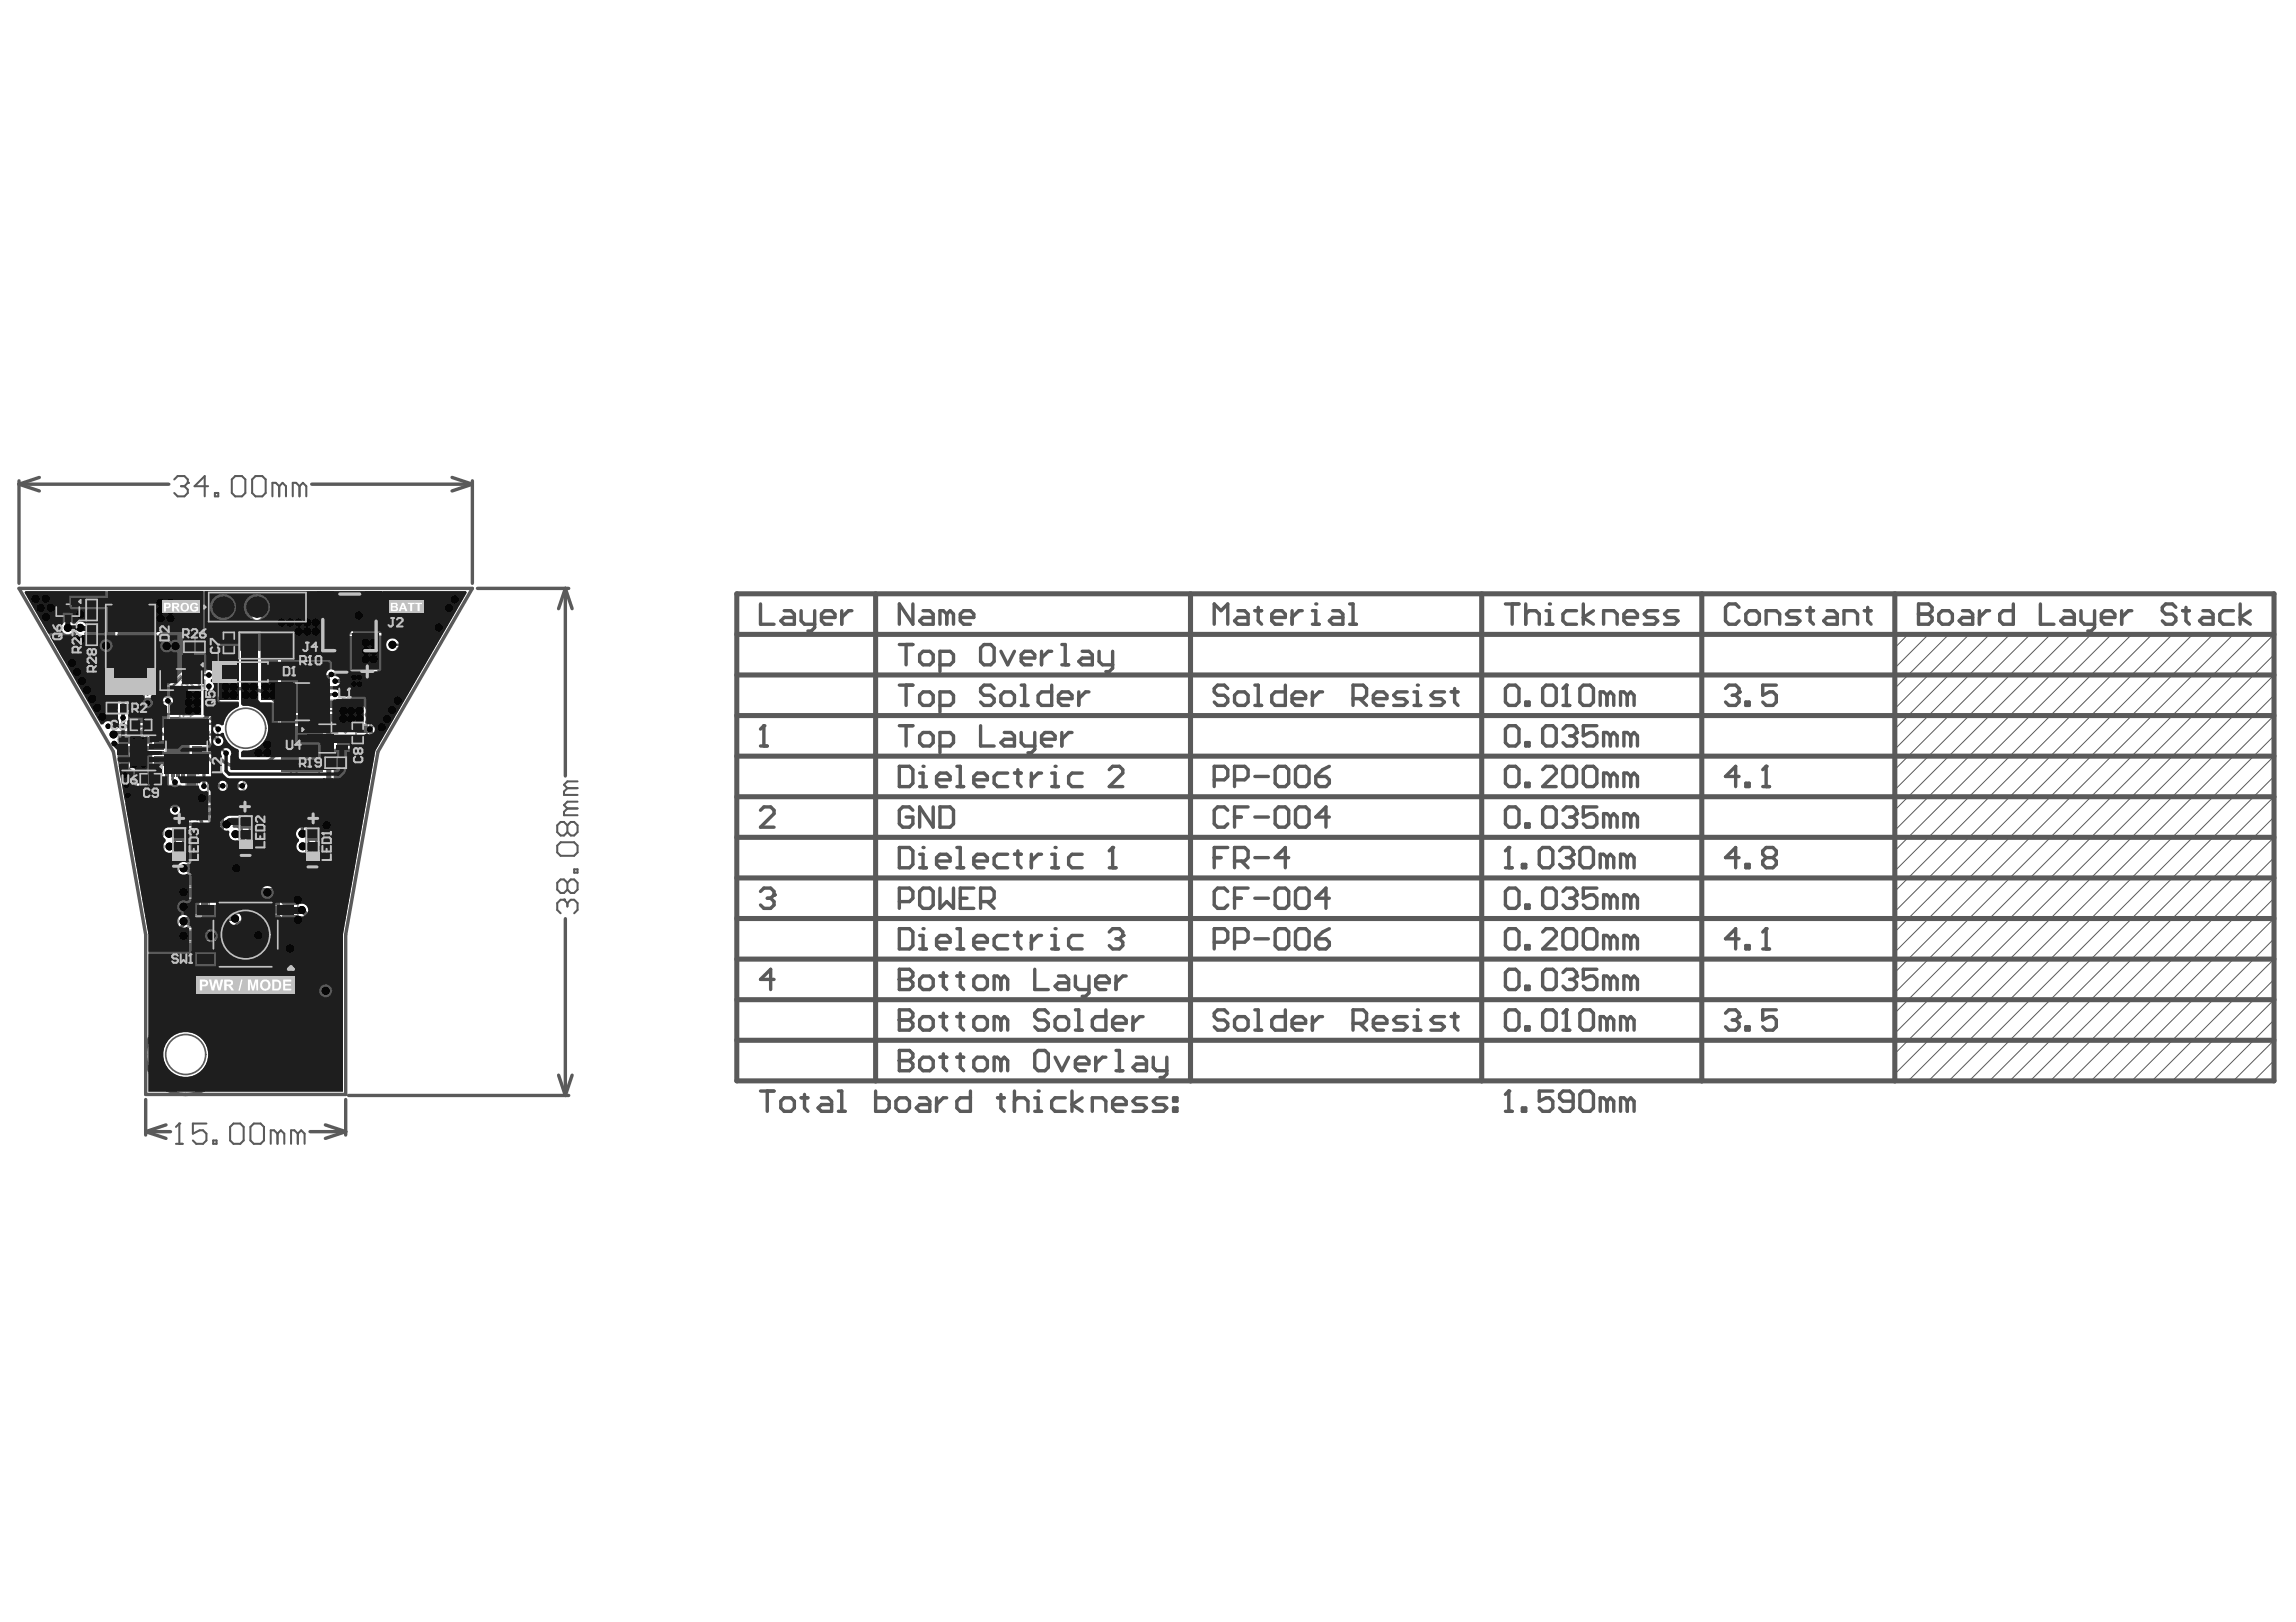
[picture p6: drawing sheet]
<svg xmlns="http://www.w3.org/2000/svg" width="297mm" height="210mm" viewBox="0 0 297 210" stroke-linecap="round" stroke-linejoin="round" font-family="sans-serif">
<g fill="none" stroke="#5a5a5a" stroke-width=".44">
<path d="M2.5 76.1h58.6l-12.2 21.2-4.2 23.7v20.6h-25.9v-20.6l-4.1-23.7zM41.8 76.9h6.9v7.3h-6.9zM20.1 107.2v3.4M22.5 109.8v.5h.4M22.9 107.5h-.4v.5M23.5 107.5h.3v.5M23.8 109.8v.5h-.3M26.2 107.2v3.4M27.1 117.3v.9M27.2 117.3v.9M27.4 117.3v.9M27.6 118.5v.2"/>
<path d="M27.6 118.5v.1M27.6 118.6v.1M28.8 117.3h-2.5v.9h1.6M28.8 105.4v3.5M29.4 116.7h.1M29.4 116.7v.1M29.4 116.7l-1.8 1.8M29.4 116.8h.1M29.4 116.8l-1.8 1.8M31.1 108.1v.4M31.1 108.5h.4M31.1 108.1h.1"/>
<path d="M31.3 108.1l-.2 .4M31.5 105.8h-.4v.5M32.1 105.8h.4v.5M32.5 108.1v.4h-.4M34 116.8h.2M34 116.7h.2M34.2 116.8l1.7 1.8M34.2 116.7l1.8 1.8M34.2 116.7v.1M34.8 105.4v3.5M34.8 117.3h2.5v.9h-1.6M35.9 118.6v.1"/>
<path d="M36 118.5v.2M36 118.5l-.1 .1M36.2 117.3v.9M36.3 117.3v.9M36.4 117.3v.9M36.5 117.3v.9M37.4 107.2v3.4M39.7 109.8v.5M39.7 109.8h.1M39.7 110.3h.4M39.9 109.8l-.2 .5M40.1 107.5h-.4v.5"/>
<path d="M40.7 107.5h.4v.5M41.1 109.8v.5h-.4M43.4 107.2v3.4M27.1 123.7v.9M27.2 123.7v.9M27.4 123.7v.9M27.6 123.2v.2M27.6 123.4l1.8 1.8M27.6 123.3v.1M27.6 123.2v.1M27.6 123.3l1.8 1.8M27.9 123.7h-1.6v.9h2.5"/>
<path d="M29.4 125.2h.1M29.4 125.1v.1M29.4 125.1h.1M34 125.2h.2M34 125.1h.2M34.2 125.1v.1M35.7 123.7h1.6v.9h-2.5M35.9 123.3l.1 .1M35.9 123.3l-1.7 1.8M35.9 123.2v.1M36 123.2v.2M36 123.4l-1.8 1.8"/>
<path d="M36.2 123.7v.9M36.3 123.7v.9M36.4 123.7v.9M36.5 123.7v.9"/>
</g>
<g fill="none" stroke="#5a5a5a" stroke-width=".22">
<circle cx="31.8" cy="94.2" r="2.59"/>
<circle cx="24" cy="136.5" r="2.59"/>
</g>
<circle cx="23.8" cy="108" r=".22" fill="#5a5a5a"/>
<path d="M23.8 108h.1" fill="none" stroke="#5a5a5a" stroke-width=".44"/>
<circle cx="23.8" cy="108" r=".22" fill="#5a5a5a"/>
<path d="M23.8 108h.1" fill="none" stroke="#5a5a5a" stroke-width=".44"/>
<circle cx="23.8" cy="108" r=".22" fill="#5a5a5a"/>
<path d="M23.8 107.9h.1M23.8 108h.1M41.1 108h.1" fill="none" stroke="#5a5a5a" stroke-width=".44"/>
<circle cx="41.1" cy="108" r=".22" fill="#5a5a5a"/>
<path d="M41.1 108h.1" fill="none" stroke="#5a5a5a" stroke-width=".44"/>
<circle cx="41.1" cy="108" r=".22" fill="#5a5a5a"/>
<path d="M41.1 108h.1" fill="none" stroke="#5a5a5a" stroke-width=".44"/>
<circle cx="41.1" cy="108" r=".22" fill="#5a5a5a"/>
<path d="M32.5 106.3h.1M41.1 107.9h.1M41.1 108h.1" fill="none" stroke="#5a5a5a" stroke-width=".44"/>
<circle cx="32.5" cy="106.3" r=".22" fill="#5a5a5a"/>
<path d="M32.5 106.3h.1" fill="none" stroke="#5a5a5a" stroke-width=".44"/>
<circle cx="32.5" cy="106.3" r=".22" fill="#5a5a5a"/>
<path d="M32.5 106.3h.1" fill="none" stroke="#5a5a5a" stroke-width=".44"/>
<circle cx="32.5" cy="106.3" r=".22" fill="#5a5a5a"/>
<path d="M32.4 106.2h.1M32.5 106.3h.1" fill="none" stroke="#5a5a5a" stroke-width=".44"/>
<circle cx="32.4" cy="106.2" r=".22" fill="#5a5a5a"/>
<path d="M32.4 106.2h.1" fill="none" stroke="#5a5a5a" stroke-width=".44"/>
<circle cx="22.5" cy="109.8" r=".22" fill="#5a5a5a"/>
<path d="M22.5 109.8h.1" fill="none" stroke="#5a5a5a" stroke-width=".44"/>
<circle cx="22.5" cy="109.8" r=".22" fill="#5a5a5a"/>
<path d="M22.5 109.8h.1" fill="none" stroke="#5a5a5a" stroke-width=".44"/>
<circle cx="22.5" cy="109.8" r=".22" fill="#5a5a5a"/>
<path d="M22.5 109.8h.1" fill="none" stroke="#5a5a5a" stroke-width=".44"/>
<circle cx="39.7" cy="109.8" r=".22" fill="#5a5a5a"/>
<path d="M39.7 109.8h.1" fill="none" stroke="#5a5a5a" stroke-width=".44"/>
<circle cx="39.7" cy="109.8" r=".22" fill="#5a5a5a"/>
<path d="M39.7 109.8h.1M39.8 109.8h.1" fill="none" stroke="#5a5a5a" stroke-width=".44"/>
<circle cx="39.8" cy="109.8" r=".22" fill="#5a5a5a"/>
<path d="M39.8 109.8h.1" fill="none" stroke="#5a5a5a" stroke-width=".44"/>
<circle cx="31.1" cy="108.1" r=".22" fill="#5a5a5a"/>
<path d="M31.1 108.1h.1" fill="none" stroke="#5a5a5a" stroke-width=".44"/>
<circle cx="31.1" cy="108.1" r=".22" fill="#5a5a5a"/>
<path d="M31.1 108.1h.1" fill="none" stroke="#5a5a5a" stroke-width=".44"/>
<circle cx="31.1" cy="108.1" r=".22" fill="#5a5a5a"/>
<path d="M31.1 108.1h.1" fill="none" stroke="#5a5a5a" stroke-width=".44"/>
<circle cx="23.8" cy="109.8" r=".22" fill="#5a5a5a"/>
<path d="M23.8 109.8h.1" fill="none" stroke="#5a5a5a" stroke-width=".44"/>
<circle cx="23.8" cy="109.8" r=".22" fill="#5a5a5a"/>
<path d="M23.8 109.8h.1" fill="none" stroke="#5a5a5a" stroke-width=".44"/>
<circle cx="23.8" cy="109.8" r=".22" fill="#5a5a5a"/>
<path d="M22.6 109.8h1.2M23.8 109.8h.1" fill="none" stroke="#5a5a5a" stroke-width=".44"/>
<circle cx="22.5" cy="107.9" r=".22" fill="#5a5a5a"/>
<path d="M22.5 107.9h.1" fill="none" stroke="#5a5a5a" stroke-width=".44"/>
<circle cx="22.5" cy="107.9" r=".22" fill="#5a5a5a"/>
<path d="M22.5 108h.1M22.5 107.9h.1" fill="none" stroke="#5a5a5a" stroke-width=".44"/>
<circle cx="22.5" cy="108" r=".22" fill="#5a5a5a"/>
<path d="M22.5 108h.1" fill="none" stroke="#5a5a5a" stroke-width=".44"/>
<circle cx="22.5" cy="108" r=".22" fill="#5a5a5a"/>
<path d="M22.5 108h.1M22.6 108h1.2" fill="none" stroke="#5a5a5a" stroke-width=".44"/>
<circle cx="41.1" cy="109.8" r=".22" fill="#5a5a5a"/>
<path d="M41.1 109.8h.1" fill="none" stroke="#5a5a5a" stroke-width=".44"/>
<circle cx="41.1" cy="109.8" r=".22" fill="#5a5a5a"/>
<path d="M41.1 109.8h.1" fill="none" stroke="#5a5a5a" stroke-width=".44"/>
<circle cx="41.1" cy="109.8" r=".22" fill="#5a5a5a"/>
<path d="M39.8 109.8h1.2M41.1 109.8h.1" fill="none" stroke="#5a5a5a" stroke-width=".44"/>
<circle cx="39.8" cy="107.9" r=".22" fill="#5a5a5a"/>
<path d="M39.8 107.9h.1" fill="none" stroke="#5a5a5a" stroke-width=".44"/>
<circle cx="39.8" cy="107.9" r=".22" fill="#5a5a5a"/>
<path d="M39.7 108h.1M39.8 107.9h.1" fill="none" stroke="#5a5a5a" stroke-width=".44"/>
<circle cx="39.7" cy="108" r=".22" fill="#5a5a5a"/>
<path d="M39.7 108h.1" fill="none" stroke="#5a5a5a" stroke-width=".44"/>
<circle cx="39.7" cy="108" r=".22" fill="#5a5a5a"/>
<path d="M31.2 108.1h1.2M39.7 108h.1M39.8 108h1.2" fill="none" stroke="#5a5a5a" stroke-width=".44"/>
<circle cx="32.4" cy="108.1" r=".22" fill="#5a5a5a"/>
<path d="M32.4 108.1h.1" fill="none" stroke="#5a5a5a" stroke-width=".44"/>
<circle cx="32.4" cy="108.1" r=".22" fill="#5a5a5a"/>
<path d="M32.4 108.1h.1M32.5 108.1h.1" fill="none" stroke="#5a5a5a" stroke-width=".44"/>
<circle cx="32.5" cy="108.1" r=".22" fill="#5a5a5a"/>
<path d="M32.5 108.1h.1" fill="none" stroke="#5a5a5a" stroke-width=".44"/>
<circle cx="31.1" cy="106.2" r=".22" fill="#5a5a5a"/>
<path d="M31.1 106.2h.1" fill="none" stroke="#5a5a5a" stroke-width=".44"/>
<circle cx="31.1" cy="106.2" r=".22" fill="#5a5a5a"/>
<path d="M31.1 106.3h.1M31.1 106.2h.1" fill="none" stroke="#5a5a5a" stroke-width=".44"/>
<circle cx="31.1" cy="106.3" r=".22" fill="#5a5a5a"/>
<path d="M31.1 106.3h.1" fill="none" stroke="#5a5a5a" stroke-width=".44"/>
<circle cx="31.1" cy="106.3" r=".22" fill="#5a5a5a"/>
<path d="M22.5 108v1.8M23.8 108v1.8M27.6 118.7v4.5M28.2 118.7h-.8v4.5h.8v.5l.8 .9h.5v.7h4.5v-.7h.5l1.4-1.4h.3v-4.5h-.3M31.1 106.3v1.7M31.2 106.3h1.2M32.4 106.3v1.7M34 116.8v.5h.5M39.8 108v1.8M41.1 108v1.8M29.5 125.1h4.5" fill="none" stroke="#5a5a5a" stroke-width=".44"/>
<circle cx="35.9" cy="123.2" r=".22" fill="#5a5a5a"/>
<path d="M29.5 116.8h4.5v-.2h-4.5v.7h-.5l-.8 .9v.5M34.5 117.3l.9 .9v.5h.5v4.5" fill="none" stroke="#5a5a5a" stroke-width=".44"/>
<circle cx="23.8" cy="108.1" r=".22" fill="#5a5a5a"/>
<path d="M23.8 108.1h.1" fill="none" stroke="#5a5a5a" stroke-width=".44"/>
<circle cx="23.8" cy="108.1" r=".22" fill="#5a5a5a"/>
<path d="M23.8 108.1h.1" fill="none" stroke="#5a5a5a" stroke-width=".44"/>
<circle cx="23.8" cy="108.1" r=".22" fill="#5a5a5a"/>
<path d="M23.8 108.1h.1" fill="none" stroke="#5a5a5a" stroke-width=".44"/>
<circle cx="23.8" cy="108.1" r=".22" fill="#5a5a5a"/>
<path d="M23.8 108.1h.1" fill="none" stroke="#5a5a5a" stroke-width=".44"/>
<circle cx="23.8" cy="108.1" r=".22" fill="#5a5a5a"/>
<path d="M23.8 108.1h.1" fill="none" stroke="#5a5a5a" stroke-width=".44"/>
<circle cx="23.8" cy="108.1" r=".22" fill="#5a5a5a"/>
<path d="M23.8 108.1h.1" fill="none" stroke="#5a5a5a" stroke-width=".44"/>
<circle cx="23.8" cy="108.1" r=".22" fill="#5a5a5a"/>
<path d="M23.8 108.1h.1" fill="none" stroke="#5a5a5a" stroke-width=".44"/>
<circle cx="23.8" cy="108.1" r=".22" fill="#5a5a5a"/>
<path d="M23.8 108.1h.1" fill="none" stroke="#5a5a5a" stroke-width=".44"/>
<circle cx="23.8" cy="108.1" r=".22" fill="#5a5a5a"/>
<path d="M23.8 108.1h.1" fill="none" stroke="#5a5a5a" stroke-width=".44"/>
<circle cx="23.8" cy="108.1" r=".22" fill="#5a5a5a"/>
<path d="M23.8 108.1h.1" fill="none" stroke="#5a5a5a" stroke-width=".44"/>
<circle cx="23.8" cy="108.1" r=".22" fill="#5a5a5a"/>
<path d="M23.8 108.1h.1" fill="none" stroke="#5a5a5a" stroke-width=".44"/>
<circle cx="23.8" cy="108.1" r=".22" fill="#5a5a5a"/>
<path d="M23.8 108.1h.1" fill="none" stroke="#5a5a5a" stroke-width=".44"/>
<circle cx="23.8" cy="108.1" r=".22" fill="#5a5a5a"/>
<path d="M23.8 108.1h.1" fill="none" stroke="#5a5a5a" stroke-width=".44"/>
<circle cx="23.8" cy="108.1" r=".22" fill="#5a5a5a"/>
<path d="M23.8 108.1h.1" fill="none" stroke="#5a5a5a" stroke-width=".44"/>
<circle cx="23.8" cy="108.1" r=".22" fill="#5a5a5a"/>
<path d="M23.8 108.1h.1" fill="none" stroke="#5a5a5a" stroke-width=".44"/>
<circle cx="23.8" cy="108.1" r=".22" fill="#5a5a5a"/>
<path d="M23.8 108.1h.1" fill="none" stroke="#5a5a5a" stroke-width=".44"/>
<circle cx="23.8" cy="108.1" r=".22" fill="#5a5a5a"/>
<path d="M23.8 108.1h.1" fill="none" stroke="#5a5a5a" stroke-width=".44"/>
<circle cx="23.8" cy="108.1" r=".22" fill="#5a5a5a"/>
<path d="M23.8 108.1h.1" fill="none" stroke="#5a5a5a" stroke-width=".44"/>
<circle cx="23.8" cy="108.1" r=".22" fill="#5a5a5a"/>
<path d="M23.8 108.1h.1" fill="none" stroke="#5a5a5a" stroke-width=".44"/>
<circle cx="23.8" cy="108.1" r=".22" fill="#5a5a5a"/>
<path d="M23.8 108.1h.1" fill="none" stroke="#5a5a5a" stroke-width=".44"/>
<circle cx="23.8" cy="108.1" r=".22" fill="#5a5a5a"/>
<path d="M23.8 108.1h.1" fill="none" stroke="#5a5a5a" stroke-width=".44"/>
<circle cx="23.8" cy="108.1" r=".22" fill="#5a5a5a"/>
<path d="M23.8 108.1h.1" fill="none" stroke="#5a5a5a" stroke-width=".44"/>
<circle cx="23.8" cy="108.1" r=".22" fill="#5a5a5a"/>
<path d="M23.8 108.1h.1" fill="none" stroke="#5a5a5a" stroke-width=".44"/>
<circle cx="23.8" cy="108.1" r=".22" fill="#5a5a5a"/>
<path d="M23.8 108v.1" fill="none" stroke="#5a5a5a" stroke-width=".44"/>
<circle cx="23.8" cy="108" r=".22" fill="#5a5a5a"/>
<path d="M23.8 108h.1" fill="none" stroke="#5a5a5a" stroke-width=".44"/>
<circle cx="23.8" cy="108" r=".22" fill="#5a5a5a"/>
<path d="M23.8 108h.1" fill="none" stroke="#5a5a5a" stroke-width=".44"/>
<circle cx="23.8" cy="108" r=".22" fill="#5a5a5a"/>
<path d="M23.8 108h.1" fill="none" stroke="#5a5a5a" stroke-width=".44"/>
<circle cx="23.8" cy="108" r=".22" fill="#5a5a5a"/>
<path d="M23.8 108h.1" fill="none" stroke="#5a5a5a" stroke-width=".44"/>
<circle cx="23.8" cy="108" r=".22" fill="#5a5a5a"/>
<path d="M23.8 108h.1" fill="none" stroke="#5a5a5a" stroke-width=".44"/>
<circle cx="23.8" cy="108" r=".22" fill="#5a5a5a"/>
<path d="M23.8 108h.1" fill="none" stroke="#5a5a5a" stroke-width=".44"/>
<circle cx="23.8" cy="108" r=".22" fill="#5a5a5a"/>
<path d="M23.8 108h.1" fill="none" stroke="#5a5a5a" stroke-width=".44"/>
<circle cx="23.8" cy="108" r=".22" fill="#5a5a5a"/>
<path d="M23.8 108h.1" fill="none" stroke="#5a5a5a" stroke-width=".44"/>
<circle cx="23.8" cy="108" r=".22" fill="#5a5a5a"/>
<path d="M23.8 108h.1" fill="none" stroke="#5a5a5a" stroke-width=".44"/>
<circle cx="23.8" cy="108" r=".22" fill="#5a5a5a"/>
<path d="M23.8 108h.1" fill="none" stroke="#5a5a5a" stroke-width=".44"/>
<circle cx="23.8" cy="108" r=".22" fill="#5a5a5a"/>
<path d="M23.8 108h.1" fill="none" stroke="#5a5a5a" stroke-width=".44"/>
<circle cx="23.8" cy="108" r=".22" fill="#5a5a5a"/>
<path d="M23.8 108h.1" fill="none" stroke="#5a5a5a" stroke-width=".44"/>
<circle cx="23.8" cy="108" r=".22" fill="#5a5a5a"/>
<path d="M23.8 108h.1" fill="none" stroke="#5a5a5a" stroke-width=".44"/>
<circle cx="23.8" cy="108" r=".22" fill="#5a5a5a"/>
<path d="M23.8 108h.1" fill="none" stroke="#5a5a5a" stroke-width=".44"/>
<circle cx="23.8" cy="108" r=".22" fill="#5a5a5a"/>
<path d="M23.8 108h.1" fill="none" stroke="#5a5a5a" stroke-width=".44"/>
<circle cx="23.8" cy="108" r=".22" fill="#5a5a5a"/>
<path d="M23.8 108h.1" fill="none" stroke="#5a5a5a" stroke-width=".44"/>
<circle cx="23.8" cy="108" r=".22" fill="#5a5a5a"/>
<path d="M23.8 108h.1" fill="none" stroke="#5a5a5a" stroke-width=".44"/>
<circle cx="23.8" cy="108" r=".22" fill="#5a5a5a"/>
<path d="M23.8 108h.1" fill="none" stroke="#5a5a5a" stroke-width=".44"/>
<circle cx="23.8" cy="108" r=".22" fill="#5a5a5a"/>
<path d="M23.8 108h.1" fill="none" stroke="#5a5a5a" stroke-width=".44"/>
<circle cx="23.8" cy="108" r=".22" fill="#5a5a5a"/>
<path d="M23.8 108h.1" fill="none" stroke="#5a5a5a" stroke-width=".44"/>
<circle cx="23.8" cy="108" r=".22" fill="#5a5a5a"/>
<path d="M23.8 108h.1" fill="none" stroke="#5a5a5a" stroke-width=".44"/>
<circle cx="23.8" cy="108" r=".22" fill="#5a5a5a"/>
<path d="M23.8 108h.1" fill="none" stroke="#5a5a5a" stroke-width=".44"/>
<circle cx="23.8" cy="108" r=".22" fill="#5a5a5a"/>
<path d="M23.8 108h.1" fill="none" stroke="#5a5a5a" stroke-width=".44"/>
<circle cx="23.8" cy="108" r=".22" fill="#5a5a5a"/>
<path d="M23.8 108h.1" fill="none" stroke="#5a5a5a" stroke-width=".44"/>
<circle cx="23.8" cy="108" r=".22" fill="#5a5a5a"/>
<path d="M23.8 108h.1" fill="none" stroke="#5a5a5a" stroke-width=".44"/>
<circle cx="23.8" cy="108" r=".22" fill="#5a5a5a"/>
<path d="M23.8 108h.1" fill="none" stroke="#5a5a5a" stroke-width=".44"/>
<circle cx="23.8" cy="108" r=".22" fill="#5a5a5a"/>
<path d="M23.8 108h.1" fill="none" stroke="#5a5a5a" stroke-width=".44"/>
<circle cx="23.8" cy="108" r=".22" fill="#5a5a5a"/>
<path d="M23.8 108h.1" fill="none" stroke="#5a5a5a" stroke-width=".44"/>
<circle cx="23.8" cy="108" r=".22" fill="#5a5a5a"/>
<path d="M23.8 108h.1" fill="none" stroke="#5a5a5a" stroke-width=".44"/>
<circle cx="23.8" cy="108" r=".22" fill="#5a5a5a"/>
<path d="M23.8 108h.1" fill="none" stroke="#5a5a5a" stroke-width=".44"/>
<circle cx="23.8" cy="108" r=".22" fill="#5a5a5a"/>
<path d="M23.8 108h.1" fill="none" stroke="#5a5a5a" stroke-width=".44"/>
<circle cx="23.8" cy="108" r=".22" fill="#5a5a5a"/>
<path d="M23.8 108h.1" fill="none" stroke="#5a5a5a" stroke-width=".44"/>
<circle cx="23.8" cy="108" r=".22" fill="#5a5a5a"/>
<path d="M23.8 108h.1" fill="none" stroke="#5a5a5a" stroke-width=".44"/>
<circle cx="23.8" cy="108" r=".22" fill="#5a5a5a"/>
<path d="M23.8 108h.1" fill="none" stroke="#5a5a5a" stroke-width=".44"/>
<circle cx="23.8" cy="108" r=".22" fill="#5a5a5a"/>
<path d="M23.8 108h.1" fill="none" stroke="#5a5a5a" stroke-width=".44"/>
<circle cx="23.8" cy="108" r=".22" fill="#5a5a5a"/>
<path d="M23.8 108h.1" fill="none" stroke="#5a5a5a" stroke-width=".44"/>
<circle cx="23.8" cy="108" r=".22" fill="#5a5a5a"/>
<path d="M23.8 108h.1" fill="none" stroke="#5a5a5a" stroke-width=".44"/>
<circle cx="23.8" cy="108" r=".22" fill="#5a5a5a"/>
<path d="M23.8 108h.1" fill="none" stroke="#5a5a5a" stroke-width=".44"/>
<circle cx="23.8" cy="108" r=".22" fill="#5a5a5a"/>
<path d="M23.8 108h.1" fill="none" stroke="#5a5a5a" stroke-width=".44"/>
<circle cx="23.8" cy="108" r=".22" fill="#5a5a5a"/>
<path d="M23.8 108h.1" fill="none" stroke="#5a5a5a" stroke-width=".44"/>
<circle cx="23.8" cy="108" r=".22" fill="#5a5a5a"/>
<path d="M23.8 108h.1" fill="none" stroke="#5a5a5a" stroke-width=".44"/>
<circle cx="23.8" cy="108" r=".22" fill="#5a5a5a"/>
<path d="M23.8 108h.1" fill="none" stroke="#5a5a5a" stroke-width=".44"/>
<circle cx="23.8" cy="108" r=".22" fill="#5a5a5a"/>
<path d="M23.8 108h.1" fill="none" stroke="#5a5a5a" stroke-width=".44"/>
<circle cx="23.8" cy="108" r=".22" fill="#5a5a5a"/>
<path d="M23.8 108h.1" fill="none" stroke="#5a5a5a" stroke-width=".44"/>
<circle cx="23.8" cy="108" r=".22" fill="#5a5a5a"/>
<path d="M23.8 108h.1" fill="none" stroke="#5a5a5a" stroke-width=".44"/>
<circle cx="23.8" cy="108" r=".22" fill="#5a5a5a"/>
<path d="M23.8 108h.1" fill="none" stroke="#5a5a5a" stroke-width=".44"/>
<circle cx="23.8" cy="108" r=".22" fill="#5a5a5a"/>
<path d="M23.8 108h.1" fill="none" stroke="#5a5a5a" stroke-width=".44"/>
<circle cx="23.8" cy="108" r=".22" fill="#5a5a5a"/>
<path d="M23.8 108h.1" fill="none" stroke="#5a5a5a" stroke-width=".44"/>
<circle cx="23.8" cy="108" r=".22" fill="#5a5a5a"/>
<path d="M23.8 108h.1" fill="none" stroke="#5a5a5a" stroke-width=".44"/>
<circle cx="23.8" cy="108" r=".22" fill="#5a5a5a"/>
<path d="M23.8 108h.1" fill="none" stroke="#5a5a5a" stroke-width=".44"/>
<circle cx="23.8" cy="108" r=".22" fill="#5a5a5a"/>
<path d="M23.8 108h.1" fill="none" stroke="#5a5a5a" stroke-width=".44"/>
<circle cx="23.8" cy="108" r=".22" fill="#5a5a5a"/>
<path d="M23.8 108h.1" fill="none" stroke="#5a5a5a" stroke-width=".44"/>
<circle cx="23.8" cy="108" r=".22" fill="#5a5a5a"/>
<path d="M23.8 108h.1" fill="none" stroke="#5a5a5a" stroke-width=".44"/>
<circle cx="23.8" cy="108" r=".22" fill="#5a5a5a"/>
<path d="M23.8 108h.1" fill="none" stroke="#5a5a5a" stroke-width=".44"/>
<circle cx="23.8" cy="108" r=".22" fill="#5a5a5a"/>
<path d="M23.8 108h.1" fill="none" stroke="#5a5a5a" stroke-width=".44"/>
<circle cx="23.8" cy="108" r=".22" fill="#5a5a5a"/>
<path d="M23.8 108h.1" fill="none" stroke="#5a5a5a" stroke-width=".44"/>
<circle cx="23.8" cy="108" r=".22" fill="#5a5a5a"/>
<path d="M23.8 108h.1" fill="none" stroke="#5a5a5a" stroke-width=".44"/>
<circle cx="23.8" cy="108" r=".22" fill="#5a5a5a"/>
<path d="M23.8 108h.1" fill="none" stroke="#5a5a5a" stroke-width=".44"/>
<circle cx="23.8" cy="108" r=".22" fill="#5a5a5a"/>
<path d="M23.8 108h.1" fill="none" stroke="#5a5a5a" stroke-width=".44"/>
<circle cx="23.8" cy="108" r=".22" fill="#5a5a5a"/>
<path d="M23.8 108h.1" fill="none" stroke="#5a5a5a" stroke-width=".44"/>
<circle cx="23.8" cy="108" r=".22" fill="#5a5a5a"/>
<path d="M23.8 108h.1" fill="none" stroke="#5a5a5a" stroke-width=".44"/>
<circle cx="23.8" cy="108" r=".22" fill="#5a5a5a"/>
<path d="M23.8 108h.1" fill="none" stroke="#5a5a5a" stroke-width=".44"/>
<g fill="#5a5a5a">
<circle cx="23.8" cy="108" r=".22"/>
<circle cx="41.1" cy="108.1" r=".22"/>
</g>
<path d="M41.1 108.1h.1" fill="none" stroke="#5a5a5a" stroke-width=".44"/>
<circle cx="41.1" cy="108.1" r=".22" fill="#5a5a5a"/>
<path d="M41.1 108.1h.1" fill="none" stroke="#5a5a5a" stroke-width=".44"/>
<circle cx="41.1" cy="108.1" r=".22" fill="#5a5a5a"/>
<path d="M41.1 108.1h.1" fill="none" stroke="#5a5a5a" stroke-width=".44"/>
<circle cx="41.1" cy="108.1" r=".22" fill="#5a5a5a"/>
<path d="M41.1 108.1h.1" fill="none" stroke="#5a5a5a" stroke-width=".44"/>
<circle cx="41.1" cy="108.1" r=".22" fill="#5a5a5a"/>
<path d="M41.1 108.1h.1" fill="none" stroke="#5a5a5a" stroke-width=".44"/>
<circle cx="41.1" cy="108.1" r=".22" fill="#5a5a5a"/>
<path d="M41.1 108.1h.1" fill="none" stroke="#5a5a5a" stroke-width=".44"/>
<circle cx="41.1" cy="108.1" r=".22" fill="#5a5a5a"/>
<path d="M41.1 108.1h.1" fill="none" stroke="#5a5a5a" stroke-width=".44"/>
<circle cx="41.1" cy="108.1" r=".22" fill="#5a5a5a"/>
<path d="M41.1 108.1h.1" fill="none" stroke="#5a5a5a" stroke-width=".44"/>
<circle cx="41.1" cy="108.1" r=".22" fill="#5a5a5a"/>
<path d="M41.1 108.1h.1" fill="none" stroke="#5a5a5a" stroke-width=".44"/>
<circle cx="41.1" cy="108.1" r=".22" fill="#5a5a5a"/>
<path d="M41.1 108.1h.1" fill="none" stroke="#5a5a5a" stroke-width=".44"/>
<circle cx="41.1" cy="108.1" r=".22" fill="#5a5a5a"/>
<path d="M41.1 108.1h.1" fill="none" stroke="#5a5a5a" stroke-width=".44"/>
<circle cx="41.1" cy="108.1" r=".22" fill="#5a5a5a"/>
<path d="M41.1 108.1h.1" fill="none" stroke="#5a5a5a" stroke-width=".44"/>
<circle cx="41.1" cy="108.1" r=".22" fill="#5a5a5a"/>
<path d="M41.1 108.1h.1" fill="none" stroke="#5a5a5a" stroke-width=".44"/>
<circle cx="41.1" cy="108.1" r=".22" fill="#5a5a5a"/>
<path d="M41.1 108.1h.1" fill="none" stroke="#5a5a5a" stroke-width=".44"/>
<circle cx="41.1" cy="108.1" r=".22" fill="#5a5a5a"/>
<path d="M41.1 108.1h.1" fill="none" stroke="#5a5a5a" stroke-width=".44"/>
<circle cx="41.1" cy="108.1" r=".22" fill="#5a5a5a"/>
<path d="M41.1 108.1h.1" fill="none" stroke="#5a5a5a" stroke-width=".44"/>
<circle cx="41.1" cy="108.1" r=".22" fill="#5a5a5a"/>
<path d="M41.1 108.1h.1" fill="none" stroke="#5a5a5a" stroke-width=".44"/>
<circle cx="41.1" cy="108.1" r=".22" fill="#5a5a5a"/>
<path d="M41.1 108.1h.1" fill="none" stroke="#5a5a5a" stroke-width=".44"/>
<circle cx="41.1" cy="108.1" r=".22" fill="#5a5a5a"/>
<path d="M41.1 108.1h.1" fill="none" stroke="#5a5a5a" stroke-width=".44"/>
<circle cx="41.1" cy="108.1" r=".22" fill="#5a5a5a"/>
<path d="M41.1 108.1h.1" fill="none" stroke="#5a5a5a" stroke-width=".44"/>
<circle cx="41.1" cy="108.1" r=".22" fill="#5a5a5a"/>
<path d="M41.1 108.1h.1" fill="none" stroke="#5a5a5a" stroke-width=".44"/>
<circle cx="41.1" cy="108.1" r=".22" fill="#5a5a5a"/>
<path d="M41.1 108.1h.1" fill="none" stroke="#5a5a5a" stroke-width=".44"/>
<circle cx="41.1" cy="108.1" r=".22" fill="#5a5a5a"/>
<path d="M41.1 108.1h.1" fill="none" stroke="#5a5a5a" stroke-width=".44"/>
<circle cx="41.1" cy="108.1" r=".22" fill="#5a5a5a"/>
<path d="M41.1 108v.1" fill="none" stroke="#5a5a5a" stroke-width=".44"/>
<circle cx="41.1" cy="108" r=".22" fill="#5a5a5a"/>
<path d="M41.1 108h.1" fill="none" stroke="#5a5a5a" stroke-width=".44"/>
<circle cx="41.1" cy="108" r=".22" fill="#5a5a5a"/>
<path d="M41.1 108h.1" fill="none" stroke="#5a5a5a" stroke-width=".44"/>
<circle cx="41.1" cy="108" r=".22" fill="#5a5a5a"/>
<path d="M41.1 108h.1" fill="none" stroke="#5a5a5a" stroke-width=".44"/>
<circle cx="41.1" cy="108" r=".22" fill="#5a5a5a"/>
<path d="M41.1 108h.1" fill="none" stroke="#5a5a5a" stroke-width=".44"/>
<circle cx="41.1" cy="108" r=".22" fill="#5a5a5a"/>
<path d="M41.1 108h.1" fill="none" stroke="#5a5a5a" stroke-width=".44"/>
<circle cx="41.1" cy="108" r=".22" fill="#5a5a5a"/>
<path d="M41.1 108h.1" fill="none" stroke="#5a5a5a" stroke-width=".44"/>
<circle cx="41.1" cy="108" r=".22" fill="#5a5a5a"/>
<path d="M41.1 108h.1" fill="none" stroke="#5a5a5a" stroke-width=".44"/>
<circle cx="41.1" cy="108" r=".22" fill="#5a5a5a"/>
<path d="M41.1 108h.1" fill="none" stroke="#5a5a5a" stroke-width=".44"/>
<circle cx="41.1" cy="108" r=".22" fill="#5a5a5a"/>
<path d="M41.1 108h.1" fill="none" stroke="#5a5a5a" stroke-width=".44"/>
<circle cx="41.1" cy="108" r=".22" fill="#5a5a5a"/>
<path d="M41.1 108h.1" fill="none" stroke="#5a5a5a" stroke-width=".44"/>
<circle cx="41.1" cy="108" r=".22" fill="#5a5a5a"/>
<path d="M41.1 108h.1" fill="none" stroke="#5a5a5a" stroke-width=".44"/>
<circle cx="41.1" cy="108" r=".22" fill="#5a5a5a"/>
<path d="M41.1 108h.1" fill="none" stroke="#5a5a5a" stroke-width=".44"/>
<circle cx="41.1" cy="108" r=".22" fill="#5a5a5a"/>
<path d="M41.1 108h.1" fill="none" stroke="#5a5a5a" stroke-width=".44"/>
<circle cx="41.1" cy="108" r=".22" fill="#5a5a5a"/>
<path d="M41.1 108h.1" fill="none" stroke="#5a5a5a" stroke-width=".44"/>
<circle cx="41.1" cy="108" r=".22" fill="#5a5a5a"/>
<path d="M41.1 108h.1" fill="none" stroke="#5a5a5a" stroke-width=".44"/>
<circle cx="41.1" cy="108" r=".22" fill="#5a5a5a"/>
<path d="M41.1 108h.1" fill="none" stroke="#5a5a5a" stroke-width=".44"/>
<circle cx="41.1" cy="108" r=".22" fill="#5a5a5a"/>
<path d="M41.1 108h.1" fill="none" stroke="#5a5a5a" stroke-width=".44"/>
<circle cx="41.1" cy="108" r=".22" fill="#5a5a5a"/>
<path d="M41.1 108h.1" fill="none" stroke="#5a5a5a" stroke-width=".44"/>
<circle cx="41.1" cy="108" r=".22" fill="#5a5a5a"/>
<path d="M41.1 108h.1" fill="none" stroke="#5a5a5a" stroke-width=".44"/>
<circle cx="41.1" cy="108" r=".22" fill="#5a5a5a"/>
<path d="M41.1 108h.1" fill="none" stroke="#5a5a5a" stroke-width=".44"/>
<circle cx="41.1" cy="108" r=".22" fill="#5a5a5a"/>
<path d="M41.1 108h.1" fill="none" stroke="#5a5a5a" stroke-width=".44"/>
<circle cx="41.1" cy="108" r=".22" fill="#5a5a5a"/>
<path d="M41.1 108h.1" fill="none" stroke="#5a5a5a" stroke-width=".44"/>
<circle cx="41.1" cy="108" r=".22" fill="#5a5a5a"/>
<path d="M41.1 108h.1" fill="none" stroke="#5a5a5a" stroke-width=".44"/>
<circle cx="41.1" cy="108" r=".22" fill="#5a5a5a"/>
<path d="M41.1 108h.1" fill="none" stroke="#5a5a5a" stroke-width=".44"/>
<circle cx="41.1" cy="108" r=".22" fill="#5a5a5a"/>
<path d="M41.1 108h.1" fill="none" stroke="#5a5a5a" stroke-width=".44"/>
<circle cx="41.1" cy="108" r=".22" fill="#5a5a5a"/>
<path d="M41.1 108h.1" fill="none" stroke="#5a5a5a" stroke-width=".44"/>
<circle cx="41.1" cy="108" r=".22" fill="#5a5a5a"/>
<path d="M41.1 108h.1" fill="none" stroke="#5a5a5a" stroke-width=".44"/>
<circle cx="41.1" cy="108" r=".22" fill="#5a5a5a"/>
<path d="M41.1 108h.1" fill="none" stroke="#5a5a5a" stroke-width=".44"/>
<circle cx="41.1" cy="108" r=".22" fill="#5a5a5a"/>
<path d="M41.1 108h.1" fill="none" stroke="#5a5a5a" stroke-width=".44"/>
<circle cx="41.1" cy="108" r=".22" fill="#5a5a5a"/>
<path d="M41.1 108h.1" fill="none" stroke="#5a5a5a" stroke-width=".44"/>
<circle cx="41.1" cy="108" r=".22" fill="#5a5a5a"/>
<path d="M41.1 108h.1" fill="none" stroke="#5a5a5a" stroke-width=".44"/>
<circle cx="41.1" cy="108" r=".22" fill="#5a5a5a"/>
<path d="M41.1 108h.1" fill="none" stroke="#5a5a5a" stroke-width=".44"/>
<circle cx="41.1" cy="108" r=".22" fill="#5a5a5a"/>
<path d="M41.1 108h.1" fill="none" stroke="#5a5a5a" stroke-width=".44"/>
<circle cx="41.1" cy="108" r=".22" fill="#5a5a5a"/>
<path d="M41.1 108h.1" fill="none" stroke="#5a5a5a" stroke-width=".44"/>
<circle cx="41.1" cy="108" r=".22" fill="#5a5a5a"/>
<path d="M41.1 108h.1" fill="none" stroke="#5a5a5a" stroke-width=".44"/>
<circle cx="41.1" cy="108" r=".22" fill="#5a5a5a"/>
<path d="M41.1 108h.1" fill="none" stroke="#5a5a5a" stroke-width=".44"/>
<circle cx="41.1" cy="108" r=".22" fill="#5a5a5a"/>
<path d="M41.1 108h.1" fill="none" stroke="#5a5a5a" stroke-width=".44"/>
<circle cx="41.1" cy="108" r=".22" fill="#5a5a5a"/>
<path d="M41.1 108h.1" fill="none" stroke="#5a5a5a" stroke-width=".44"/>
<circle cx="41.1" cy="108" r=".22" fill="#5a5a5a"/>
<path d="M41.1 108h.1" fill="none" stroke="#5a5a5a" stroke-width=".44"/>
<circle cx="41.1" cy="108" r=".22" fill="#5a5a5a"/>
<path d="M41.1 108h.1" fill="none" stroke="#5a5a5a" stroke-width=".44"/>
<circle cx="41.1" cy="108" r=".22" fill="#5a5a5a"/>
<path d="M41.1 108h.1" fill="none" stroke="#5a5a5a" stroke-width=".44"/>
<circle cx="41.1" cy="108" r=".22" fill="#5a5a5a"/>
<path d="M41.1 108h.1" fill="none" stroke="#5a5a5a" stroke-width=".44"/>
<circle cx="41.1" cy="108" r=".22" fill="#5a5a5a"/>
<path d="M41.1 108h.1" fill="none" stroke="#5a5a5a" stroke-width=".44"/>
<circle cx="41.1" cy="108" r=".22" fill="#5a5a5a"/>
<path d="M41.1 108h.1" fill="none" stroke="#5a5a5a" stroke-width=".44"/>
<circle cx="41.1" cy="108" r=".22" fill="#5a5a5a"/>
<path d="M41.1 108h.1" fill="none" stroke="#5a5a5a" stroke-width=".44"/>
<circle cx="41.1" cy="108" r=".22" fill="#5a5a5a"/>
<path d="M41.1 108h.1" fill="none" stroke="#5a5a5a" stroke-width=".44"/>
<circle cx="41.1" cy="108" r=".22" fill="#5a5a5a"/>
<path d="M41.1 108h.1" fill="none" stroke="#5a5a5a" stroke-width=".44"/>
<circle cx="41.1" cy="108" r=".22" fill="#5a5a5a"/>
<path d="M41.1 108h.1" fill="none" stroke="#5a5a5a" stroke-width=".44"/>
<circle cx="41.1" cy="108" r=".22" fill="#5a5a5a"/>
<path d="M41.1 108h.1" fill="none" stroke="#5a5a5a" stroke-width=".44"/>
<circle cx="41.1" cy="108" r=".22" fill="#5a5a5a"/>
<path d="M41.1 108h.1" fill="none" stroke="#5a5a5a" stroke-width=".44"/>
<circle cx="41.1" cy="108" r=".22" fill="#5a5a5a"/>
<path d="M41.1 108h.1" fill="none" stroke="#5a5a5a" stroke-width=".44"/>
<circle cx="41.1" cy="108" r=".22" fill="#5a5a5a"/>
<path d="M41.1 108h.1" fill="none" stroke="#5a5a5a" stroke-width=".44"/>
<circle cx="41.1" cy="108" r=".22" fill="#5a5a5a"/>
<path d="M41.1 108h.1" fill="none" stroke="#5a5a5a" stroke-width=".44"/>
<circle cx="41.1" cy="108" r=".22" fill="#5a5a5a"/>
<path d="M41.1 108h.1" fill="none" stroke="#5a5a5a" stroke-width=".44"/>
<circle cx="41.1" cy="108" r=".22" fill="#5a5a5a"/>
<path d="M41.1 108h.1" fill="none" stroke="#5a5a5a" stroke-width=".44"/>
<circle cx="41.1" cy="108" r=".22" fill="#5a5a5a"/>
<path d="M41.1 108h.1" fill="none" stroke="#5a5a5a" stroke-width=".44"/>
<circle cx="41.1" cy="108" r=".22" fill="#5a5a5a"/>
<path d="M41.1 108h.1" fill="none" stroke="#5a5a5a" stroke-width=".44"/>
<circle cx="41.1" cy="108" r=".22" fill="#5a5a5a"/>
<path d="M41.1 108h.1" fill="none" stroke="#5a5a5a" stroke-width=".44"/>
<circle cx="41.1" cy="108" r=".22" fill="#5a5a5a"/>
<path d="M41.1 108h.1" fill="none" stroke="#5a5a5a" stroke-width=".44"/>
<circle cx="41.1" cy="108" r=".22" fill="#5a5a5a"/>
<path d="M41.1 108h.1" fill="none" stroke="#5a5a5a" stroke-width=".44"/>
<circle cx="41.1" cy="108" r=".22" fill="#5a5a5a"/>
<path d="M41.1 108h.1" fill="none" stroke="#5a5a5a" stroke-width=".44"/>
<g fill="#5a5a5a">
<circle cx="41.1" cy="108" r=".22"/>
<circle cx="32.4" cy="106.3" r=".22"/>
</g>
<path d="M32.4 106.3h.1" fill="none" stroke="#5a5a5a" stroke-width=".44"/>
<circle cx="32.4" cy="106.3" r=".22" fill="#5a5a5a"/>
<path d="M32.4 106.3h.1" fill="none" stroke="#5a5a5a" stroke-width=".44"/>
<circle cx="32.4" cy="106.3" r=".22" fill="#5a5a5a"/>
<path d="M32.4 106.3h.1" fill="none" stroke="#5a5a5a" stroke-width=".44"/>
<circle cx="32.4" cy="106.3" r=".22" fill="#5a5a5a"/>
<path d="M32.4 106.3h.1" fill="none" stroke="#5a5a5a" stroke-width=".44"/>
<circle cx="32.4" cy="106.3" r=".22" fill="#5a5a5a"/>
<path d="M32.4 106.3h.1" fill="none" stroke="#5a5a5a" stroke-width=".44"/>
<circle cx="32.4" cy="106.3" r=".22" fill="#5a5a5a"/>
<path d="M32.4 106.3h.1" fill="none" stroke="#5a5a5a" stroke-width=".44"/>
<circle cx="32.4" cy="106.3" r=".22" fill="#5a5a5a"/>
<path d="M32.4 106.3h.1" fill="none" stroke="#5a5a5a" stroke-width=".44"/>
<circle cx="32.4" cy="106.3" r=".22" fill="#5a5a5a"/>
<path d="M32.4 106.3h.1" fill="none" stroke="#5a5a5a" stroke-width=".44"/>
<circle cx="32.4" cy="106.3" r=".22" fill="#5a5a5a"/>
<path d="M32.4 106.3h.1" fill="none" stroke="#5a5a5a" stroke-width=".44"/>
<circle cx="32.4" cy="106.3" r=".22" fill="#5a5a5a"/>
<path d="M32.4 106.3h.1" fill="none" stroke="#5a5a5a" stroke-width=".44"/>
<circle cx="32.4" cy="106.3" r=".22" fill="#5a5a5a"/>
<path d="M32.4 106.3h.1" fill="none" stroke="#5a5a5a" stroke-width=".44"/>
<circle cx="32.4" cy="106.3" r=".22" fill="#5a5a5a"/>
<path d="M32.4 106.3h.1" fill="none" stroke="#5a5a5a" stroke-width=".44"/>
<circle cx="32.4" cy="106.3" r=".22" fill="#5a5a5a"/>
<path d="M32.4 106.3h.1" fill="none" stroke="#5a5a5a" stroke-width=".44"/>
<circle cx="32.4" cy="106.3" r=".22" fill="#5a5a5a"/>
<path d="M32.4 106.3h.1" fill="none" stroke="#5a5a5a" stroke-width=".44"/>
<circle cx="32.4" cy="106.3" r=".22" fill="#5a5a5a"/>
<path d="M32.4 106.3h.1" fill="none" stroke="#5a5a5a" stroke-width=".44"/>
<circle cx="32.4" cy="106.3" r=".22" fill="#5a5a5a"/>
<path d="M32.4 106.3h.1" fill="none" stroke="#5a5a5a" stroke-width=".44"/>
<circle cx="32.4" cy="106.3" r=".22" fill="#5a5a5a"/>
<path d="M32.4 106.3h.1" fill="none" stroke="#5a5a5a" stroke-width=".44"/>
<circle cx="32.4" cy="106.3" r=".22" fill="#5a5a5a"/>
<path d="M32.4 106.3h.1" fill="none" stroke="#5a5a5a" stroke-width=".44"/>
<circle cx="32.4" cy="106.3" r=".22" fill="#5a5a5a"/>
<path d="M32.4 106.3h.1" fill="none" stroke="#5a5a5a" stroke-width=".44"/>
<circle cx="32.4" cy="106.3" r=".22" fill="#5a5a5a"/>
<path d="M32.4 106.3h.1" fill="none" stroke="#5a5a5a" stroke-width=".44"/>
<circle cx="32.4" cy="106.3" r=".22" fill="#5a5a5a"/>
<path d="M32.4 106.3h.1" fill="none" stroke="#5a5a5a" stroke-width=".44"/>
<circle cx="32.4" cy="106.3" r=".22" fill="#5a5a5a"/>
<path d="M32.4 106.3h.1" fill="none" stroke="#5a5a5a" stroke-width=".44"/>
<circle cx="32.4" cy="106.3" r=".22" fill="#5a5a5a"/>
<path d="M32.4 106.3h.1" fill="none" stroke="#5a5a5a" stroke-width=".44"/>
<circle cx="32.4" cy="106.3" r=".22" fill="#5a5a5a"/>
<path d="M32.4 106.3h.1" fill="none" stroke="#5a5a5a" stroke-width=".44"/>
<circle cx="32.4" cy="106.3" r=".22" fill="#5a5a5a"/>
<path d="M32.4 106.3h.1" fill="none" stroke="#5a5a5a" stroke-width=".44"/>
<circle cx="32.4" cy="106.3" r=".22" fill="#5a5a5a"/>
<path d="M32.4 106.3h.1" fill="none" stroke="#5a5a5a" stroke-width=".44"/>
<circle cx="32.4" cy="106.3" r=".22" fill="#5a5a5a"/>
<path d="M32.4 106.3h.1" fill="none" stroke="#5a5a5a" stroke-width=".44"/>
<circle cx="32.4" cy="106.3" r=".22" fill="#5a5a5a"/>
<path d="M32.4 106.3h.1" fill="none" stroke="#5a5a5a" stroke-width=".44"/>
<circle cx="32.4" cy="106.3" r=".22" fill="#5a5a5a"/>
<path d="M32.4 106.3h.1" fill="none" stroke="#5a5a5a" stroke-width=".44"/>
<circle cx="32.4" cy="106.3" r=".22" fill="#5a5a5a"/>
<path d="M32.4 106.3h.1" fill="none" stroke="#5a5a5a" stroke-width=".44"/>
<circle cx="32.4" cy="106.3" r=".22" fill="#5a5a5a"/>
<path d="M32.4 106.3h.1" fill="none" stroke="#5a5a5a" stroke-width=".44"/>
<circle cx="32.4" cy="106.3" r=".22" fill="#5a5a5a"/>
<path d="M32.4 106.3h.1" fill="none" stroke="#5a5a5a" stroke-width=".44"/>
<circle cx="32.4" cy="106.3" r=".22" fill="#5a5a5a"/>
<path d="M32.4 106.3h.1" fill="none" stroke="#5a5a5a" stroke-width=".44"/>
<circle cx="32.4" cy="106.3" r=".22" fill="#5a5a5a"/>
<path d="M32.4 106.3h.1" fill="none" stroke="#5a5a5a" stroke-width=".44"/>
<circle cx="32.4" cy="106.3" r=".22" fill="#5a5a5a"/>
<path d="M32.4 106.3h.1" fill="none" stroke="#5a5a5a" stroke-width=".44"/>
<circle cx="32.4" cy="106.3" r=".22" fill="#5a5a5a"/>
<path d="M32.4 106.3h.1" fill="none" stroke="#5a5a5a" stroke-width=".44"/>
<circle cx="32.4" cy="106.3" r=".22" fill="#5a5a5a"/>
<path d="M32.4 106.3h.1" fill="none" stroke="#5a5a5a" stroke-width=".44"/>
<circle cx="32.4" cy="106.3" r=".22" fill="#5a5a5a"/>
<path d="M32.4 106.3h.1" fill="none" stroke="#5a5a5a" stroke-width=".44"/>
<circle cx="32.4" cy="106.3" r=".22" fill="#5a5a5a"/>
<path d="M32.4 106.3h.1" fill="none" stroke="#5a5a5a" stroke-width=".44"/>
<circle cx="32.4" cy="106.3" r=".22" fill="#5a5a5a"/>
<path d="M32.4 106.3h.1" fill="none" stroke="#5a5a5a" stroke-width=".44"/>
<circle cx="32.4" cy="106.3" r=".22" fill="#5a5a5a"/>
<path d="M32.4 106.3h.1" fill="none" stroke="#5a5a5a" stroke-width=".44"/>
<circle cx="32.4" cy="106.3" r=".22" fill="#5a5a5a"/>
<path d="M32.4 106.3h.1" fill="none" stroke="#5a5a5a" stroke-width=".44"/>
<circle cx="32.4" cy="106.3" r=".22" fill="#5a5a5a"/>
<path d="M32.4 106.3h.1" fill="none" stroke="#5a5a5a" stroke-width=".44"/>
<circle cx="32.4" cy="106.3" r=".22" fill="#5a5a5a"/>
<path d="M32.4 106.3h.1" fill="none" stroke="#5a5a5a" stroke-width=".44"/>
<circle cx="32.4" cy="106.3" r=".22" fill="#5a5a5a"/>
<path d="M32.4 106.3h.1" fill="none" stroke="#5a5a5a" stroke-width=".44"/>
<circle cx="32.4" cy="106.3" r=".22" fill="#5a5a5a"/>
<path d="M32.4 106.3h.1" fill="none" stroke="#5a5a5a" stroke-width=".44"/>
<circle cx="32.4" cy="106.3" r=".22" fill="#5a5a5a"/>
<path d="M32.4 106.3h.1" fill="none" stroke="#5a5a5a" stroke-width=".44"/>
<circle cx="32.4" cy="106.3" r=".22" fill="#5a5a5a"/>
<path d="M32.4 106.3h.1" fill="none" stroke="#5a5a5a" stroke-width=".44"/>
<circle cx="32.4" cy="106.3" r=".22" fill="#5a5a5a"/>
<path d="M32.4 106.3h.1" fill="none" stroke="#5a5a5a" stroke-width=".44"/>
<circle cx="32.4" cy="106.3" r=".22" fill="#5a5a5a"/>
<path d="M32.4 106.3h.1" fill="none" stroke="#5a5a5a" stroke-width=".44"/>
<circle cx="32.4" cy="106.3" r=".22" fill="#5a5a5a"/>
<path d="M32.4 106.3h.1" fill="none" stroke="#5a5a5a" stroke-width=".44"/>
<circle cx="32.4" cy="106.3" r=".22" fill="#5a5a5a"/>
<path d="M32.4 106.3h.1" fill="none" stroke="#5a5a5a" stroke-width=".44"/>
<circle cx="32.4" cy="106.3" r=".22" fill="#5a5a5a"/>
<path d="M32.4 106.3h.1" fill="none" stroke="#5a5a5a" stroke-width=".44"/>
<circle cx="32.4" cy="106.3" r=".22" fill="#5a5a5a"/>
<path d="M32.4 106.3h.1" fill="none" stroke="#5a5a5a" stroke-width=".44"/>
<circle cx="32.4" cy="106.3" r=".22" fill="#5a5a5a"/>
<path d="M32.4 106.3h.1" fill="none" stroke="#5a5a5a" stroke-width=".44"/>
<circle cx="32.4" cy="106.3" r=".22" fill="#5a5a5a"/>
<path d="M32.4 106.3h.1" fill="none" stroke="#5a5a5a" stroke-width=".44"/>
<circle cx="32.4" cy="106.3" r=".22" fill="#5a5a5a"/>
<path d="M32.4 106.3h.1" fill="none" stroke="#5a5a5a" stroke-width=".44"/>
<circle cx="32.4" cy="106.3" r=".22" fill="#5a5a5a"/>
<path d="M32.4 106.3h.1" fill="none" stroke="#5a5a5a" stroke-width=".44"/>
<circle cx="32.4" cy="106.3" r=".22" fill="#5a5a5a"/>
<path d="M32.4 106.3h.1" fill="none" stroke="#5a5a5a" stroke-width=".44"/>
<circle cx="32.4" cy="106.3" r=".22" fill="#5a5a5a"/>
<path d="M32.4 106.3h.1" fill="none" stroke="#5a5a5a" stroke-width=".44"/>
<circle cx="32.4" cy="106.3" r=".22" fill="#5a5a5a"/>
<path d="M32.4 106.3h.1" fill="none" stroke="#5a5a5a" stroke-width=".44"/>
<circle cx="32.4" cy="106.3" r=".22" fill="#5a5a5a"/>
<path d="M32.4 106.3h.1" fill="none" stroke="#5a5a5a" stroke-width=".44"/>
<circle cx="32.4" cy="106.3" r=".22" fill="#5a5a5a"/>
<path d="M32.4 106.3h.1" fill="none" stroke="#5a5a5a" stroke-width=".44"/>
<circle cx="32.4" cy="106.3" r=".22" fill="#5a5a5a"/>
<path d="M32.4 106.3h.1" fill="none" stroke="#5a5a5a" stroke-width=".44"/>
<circle cx="32.4" cy="106.3" r=".22" fill="#5a5a5a"/>
<path d="M32.4 106.3h.1" fill="none" stroke="#5a5a5a" stroke-width=".44"/>
<circle cx="32.4" cy="106.3" r=".22" fill="#5a5a5a"/>
<path d="M32.4 106.3h.1" fill="none" stroke="#5a5a5a" stroke-width=".44"/>
<circle cx="32.4" cy="106.3" r=".22" fill="#5a5a5a"/>
<path d="M32.4 106.3h.1" fill="none" stroke="#5a5a5a" stroke-width=".44"/>
<circle cx="32.4" cy="106.3" r=".22" fill="#5a5a5a"/>
<path d="M32.4 106.3h.1" fill="none" stroke="#5a5a5a" stroke-width=".44"/>
<circle cx="32.4" cy="106.3" r=".22" fill="#5a5a5a"/>
<path d="M32.4 106.3h.1" fill="none" stroke="#5a5a5a" stroke-width=".44"/>
<circle cx="32.4" cy="106.3" r=".22" fill="#5a5a5a"/>
<path d="M32.4 106.3h.1" fill="none" stroke="#5a5a5a" stroke-width=".44"/>
<circle cx="32.4" cy="106.3" r=".22" fill="#5a5a5a"/>
<path d="M32.4 106.3h.1" fill="none" stroke="#5a5a5a" stroke-width=".44"/>
<circle cx="32.4" cy="106.3" r=".22" fill="#5a5a5a"/>
<path d="M32.4 106.3h.1" fill="none" stroke="#5a5a5a" stroke-width=".44"/>
<circle cx="32.4" cy="106.3" r=".22" fill="#5a5a5a"/>
<path d="M32.4 106.3h.1" fill="none" stroke="#5a5a5a" stroke-width=".44"/>
<circle cx="32.4" cy="106.3" r=".22" fill="#5a5a5a"/>
<path d="M32.4 106.3h.1" fill="none" stroke="#5a5a5a" stroke-width=".44"/>
<circle cx="32.4" cy="106.3" r=".22" fill="#5a5a5a"/>
<path d="M32.4 106.3h.1" fill="none" stroke="#5a5a5a" stroke-width=".44"/>
<circle cx="32.4" cy="106.3" r=".22" fill="#5a5a5a"/>
<path d="M32.4 106.3h.1" fill="none" stroke="#5a5a5a" stroke-width=".44"/>
<circle cx="32.4" cy="106.3" r=".22" fill="#5a5a5a"/>
<path d="M32.4 106.3h.1" fill="none" stroke="#5a5a5a" stroke-width=".44"/>
<circle cx="32.4" cy="106.3" r=".22" fill="#5a5a5a"/>
<path d="M32.4 106.3h.1" fill="none" stroke="#5a5a5a" stroke-width=".44"/>
<circle cx="32.4" cy="106.3" r=".22" fill="#5a5a5a"/>
<path d="M32.4 106.3h.1" fill="none" stroke="#5a5a5a" stroke-width=".44"/>
<circle cx="32.4" cy="106.3" r=".22" fill="#5a5a5a"/>
<path d="M32.4 106.3h.1" fill="none" stroke="#5a5a5a" stroke-width=".44"/>
<circle cx="32.4" cy="106.3" r=".22" fill="#5a5a5a"/>
<path d="M32.4 106.3h.1" fill="none" stroke="#5a5a5a" stroke-width=".44"/>
<circle cx="32.4" cy="106.3" r=".22" fill="#5a5a5a"/>
<path d="M32.4 106.3h.1" fill="none" stroke="#5a5a5a" stroke-width=".44"/>
<circle cx="32.4" cy="106.3" r=".22" fill="#5a5a5a"/>
<path d="M32.4 106.3h.1" fill="none" stroke="#5a5a5a" stroke-width=".44"/>
<circle cx="32.4" cy="106.3" r=".22" fill="#5a5a5a"/>
<path d="M32.4 106.3h.1" fill="none" stroke="#5a5a5a" stroke-width=".44"/>
<g fill="#5a5a5a">
<circle cx="32.4" cy="106.3" r=".22"/>
<circle cx="22.5" cy="109.7" r=".22"/>
</g>
<path d="M22.5 109.7h.1" fill="none" stroke="#5a5a5a" stroke-width=".44"/>
<circle cx="22.5" cy="109.7" r=".22" fill="#5a5a5a"/>
<path d="M22.5 109.7h.1" fill="none" stroke="#5a5a5a" stroke-width=".44"/>
<circle cx="22.5" cy="109.7" r=".22" fill="#5a5a5a"/>
<path d="M22.5 109.7h.1" fill="none" stroke="#5a5a5a" stroke-width=".44"/>
<circle cx="22.5" cy="109.7" r=".22" fill="#5a5a5a"/>
<path d="M22.5 109.7h.1" fill="none" stroke="#5a5a5a" stroke-width=".44"/>
<circle cx="22.5" cy="109.7" r=".22" fill="#5a5a5a"/>
<path d="M22.5 109.7h.1" fill="none" stroke="#5a5a5a" stroke-width=".44"/>
<circle cx="22.5" cy="109.7" r=".22" fill="#5a5a5a"/>
<path d="M22.5 109.7h.1" fill="none" stroke="#5a5a5a" stroke-width=".44"/>
<circle cx="22.5" cy="109.7" r=".22" fill="#5a5a5a"/>
<path d="M22.5 109.7h.1" fill="none" stroke="#5a5a5a" stroke-width=".44"/>
<circle cx="22.5" cy="109.7" r=".22" fill="#5a5a5a"/>
<path d="M22.5 109.7h.1" fill="none" stroke="#5a5a5a" stroke-width=".44"/>
<circle cx="22.5" cy="109.7" r=".22" fill="#5a5a5a"/>
<path d="M22.5 109.7h.1" fill="none" stroke="#5a5a5a" stroke-width=".44"/>
<circle cx="22.5" cy="109.7" r=".22" fill="#5a5a5a"/>
<path d="M22.5 109.7h.1" fill="none" stroke="#5a5a5a" stroke-width=".44"/>
<circle cx="22.5" cy="109.7" r=".22" fill="#5a5a5a"/>
<path d="M22.5 109.7h.1" fill="none" stroke="#5a5a5a" stroke-width=".44"/>
<circle cx="22.5" cy="109.7" r=".22" fill="#5a5a5a"/>
<path d="M22.5 109.7h.1" fill="none" stroke="#5a5a5a" stroke-width=".44"/>
<circle cx="22.5" cy="109.7" r=".22" fill="#5a5a5a"/>
<path d="M22.5 109.7h.1" fill="none" stroke="#5a5a5a" stroke-width=".44"/>
<circle cx="22.5" cy="109.7" r=".22" fill="#5a5a5a"/>
<path d="M22.5 109.7h.1" fill="none" stroke="#5a5a5a" stroke-width=".44"/>
<circle cx="22.5" cy="109.7" r=".22" fill="#5a5a5a"/>
<path d="M22.5 109.7h.1" fill="none" stroke="#5a5a5a" stroke-width=".44"/>
<circle cx="22.5" cy="109.7" r=".22" fill="#5a5a5a"/>
<path d="M22.5 109.7h.1" fill="none" stroke="#5a5a5a" stroke-width=".44"/>
<circle cx="22.5" cy="109.7" r=".22" fill="#5a5a5a"/>
<path d="M22.5 109.7h.1" fill="none" stroke="#5a5a5a" stroke-width=".44"/>
<circle cx="22.5" cy="109.7" r=".22" fill="#5a5a5a"/>
<path d="M22.5 109.7h.1" fill="none" stroke="#5a5a5a" stroke-width=".44"/>
<circle cx="22.5" cy="109.7" r=".22" fill="#5a5a5a"/>
<path d="M22.5 109.7h.1" fill="none" stroke="#5a5a5a" stroke-width=".44"/>
<circle cx="22.5" cy="109.7" r=".22" fill="#5a5a5a"/>
<path d="M22.5 109.7h.1" fill="none" stroke="#5a5a5a" stroke-width=".44"/>
<circle cx="22.5" cy="109.7" r=".22" fill="#5a5a5a"/>
<path d="M22.5 109.7h.1" fill="none" stroke="#5a5a5a" stroke-width=".44"/>
<circle cx="22.5" cy="109.7" r=".22" fill="#5a5a5a"/>
<path d="M22.5 109.7h.1" fill="none" stroke="#5a5a5a" stroke-width=".44"/>
<circle cx="22.5" cy="109.7" r=".22" fill="#5a5a5a"/>
<path d="M22.5 109.7h.1" fill="none" stroke="#5a5a5a" stroke-width=".44"/>
<circle cx="22.5" cy="109.7" r=".22" fill="#5a5a5a"/>
<path d="M22.5 109.7h.1" fill="none" stroke="#5a5a5a" stroke-width=".44"/>
<circle cx="22.5" cy="109.7" r=".22" fill="#5a5a5a"/>
<path d="M22.5 109.7h.1" fill="none" stroke="#5a5a5a" stroke-width=".44"/>
<circle cx="22.5" cy="109.7" r=".22" fill="#5a5a5a"/>
<path d="M22.5 109.7h.1" fill="none" stroke="#5a5a5a" stroke-width=".44"/>
<circle cx="22.5" cy="109.7" r=".22" fill="#5a5a5a"/>
<path d="M22.5 109.7h.1" fill="none" stroke="#5a5a5a" stroke-width=".44"/>
<circle cx="22.5" cy="109.7" r=".22" fill="#5a5a5a"/>
<path d="M22.5 109.7h.1" fill="none" stroke="#5a5a5a" stroke-width=".44"/>
<circle cx="22.5" cy="109.7" r=".22" fill="#5a5a5a"/>
<path d="M22.5 109.7h.1" fill="none" stroke="#5a5a5a" stroke-width=".44"/>
<circle cx="22.5" cy="109.7" r=".22" fill="#5a5a5a"/>
<path d="M22.5 109.7h.1" fill="none" stroke="#5a5a5a" stroke-width=".44"/>
<circle cx="22.5" cy="109.7" r=".22" fill="#5a5a5a"/>
<path d="M22.5 109.7h.1" fill="none" stroke="#5a5a5a" stroke-width=".44"/>
<circle cx="22.5" cy="109.7" r=".22" fill="#5a5a5a"/>
<path d="M22.5 109.7h.1" fill="none" stroke="#5a5a5a" stroke-width=".44"/>
<circle cx="22.5" cy="109.7" r=".22" fill="#5a5a5a"/>
<path d="M22.5 109.7h.1" fill="none" stroke="#5a5a5a" stroke-width=".44"/>
<circle cx="22.5" cy="109.7" r=".22" fill="#5a5a5a"/>
<path d="M22.5 109.7h.1" fill="none" stroke="#5a5a5a" stroke-width=".44"/>
<circle cx="22.5" cy="109.7" r=".22" fill="#5a5a5a"/>
<path d="M22.5 109.7h.1" fill="none" stroke="#5a5a5a" stroke-width=".44"/>
<circle cx="22.5" cy="109.7" r=".22" fill="#5a5a5a"/>
<path d="M22.5 109.7h.1" fill="none" stroke="#5a5a5a" stroke-width=".44"/>
<circle cx="22.5" cy="109.7" r=".22" fill="#5a5a5a"/>
<path d="M22.5 109.7h.1" fill="none" stroke="#5a5a5a" stroke-width=".44"/>
<circle cx="22.5" cy="109.7" r=".22" fill="#5a5a5a"/>
<path d="M22.5 109.7h.1" fill="none" stroke="#5a5a5a" stroke-width=".44"/>
<circle cx="22.5" cy="109.7" r=".22" fill="#5a5a5a"/>
<path d="M22.5 109.7h.1" fill="none" stroke="#5a5a5a" stroke-width=".44"/>
<circle cx="22.5" cy="109.7" r=".22" fill="#5a5a5a"/>
<path d="M22.5 109.7h.1" fill="none" stroke="#5a5a5a" stroke-width=".44"/>
<circle cx="22.5" cy="109.7" r=".22" fill="#5a5a5a"/>
<path d="M22.5 109.7h.1" fill="none" stroke="#5a5a5a" stroke-width=".44"/>
<circle cx="22.5" cy="109.7" r=".22" fill="#5a5a5a"/>
<path d="M22.5 109.7h.1" fill="none" stroke="#5a5a5a" stroke-width=".44"/>
<circle cx="22.5" cy="109.7" r=".22" fill="#5a5a5a"/>
<path d="M22.5 109.7h.1" fill="none" stroke="#5a5a5a" stroke-width=".44"/>
<circle cx="22.5" cy="109.7" r=".22" fill="#5a5a5a"/>
<path d="M22.5 109.7h.1" fill="none" stroke="#5a5a5a" stroke-width=".44"/>
<circle cx="22.5" cy="109.7" r=".22" fill="#5a5a5a"/>
<path d="M22.5 109.7h.1" fill="none" stroke="#5a5a5a" stroke-width=".44"/>
<circle cx="22.5" cy="109.7" r=".22" fill="#5a5a5a"/>
<path d="M22.5 109.7h.1" fill="none" stroke="#5a5a5a" stroke-width=".44"/>
<circle cx="22.5" cy="109.7" r=".22" fill="#5a5a5a"/>
<path d="M22.5 109.7h.1" fill="none" stroke="#5a5a5a" stroke-width=".44"/>
<circle cx="22.5" cy="109.7" r=".22" fill="#5a5a5a"/>
<path d="M22.5 109.7h.1" fill="none" stroke="#5a5a5a" stroke-width=".44"/>
<circle cx="22.5" cy="109.7" r=".22" fill="#5a5a5a"/>
<path d="M22.5 109.7h.1" fill="none" stroke="#5a5a5a" stroke-width=".44"/>
<circle cx="22.5" cy="109.7" r=".22" fill="#5a5a5a"/>
<path d="M22.5 109.7h.1" fill="none" stroke="#5a5a5a" stroke-width=".44"/>
<circle cx="22.5" cy="109.7" r=".22" fill="#5a5a5a"/>
<path d="M22.5 109.7h.1" fill="none" stroke="#5a5a5a" stroke-width=".44"/>
<circle cx="22.5" cy="109.7" r=".22" fill="#5a5a5a"/>
<path d="M22.5 109.7h.1" fill="none" stroke="#5a5a5a" stroke-width=".44"/>
<circle cx="22.5" cy="109.7" r=".22" fill="#5a5a5a"/>
<path d="M22.5 109.7h.1" fill="none" stroke="#5a5a5a" stroke-width=".44"/>
<circle cx="22.5" cy="109.7" r=".22" fill="#5a5a5a"/>
<path d="M22.5 109.7h.1" fill="none" stroke="#5a5a5a" stroke-width=".44"/>
<circle cx="22.5" cy="109.7" r=".22" fill="#5a5a5a"/>
<path d="M22.5 109.7h.1" fill="none" stroke="#5a5a5a" stroke-width=".44"/>
<circle cx="22.5" cy="109.7" r=".22" fill="#5a5a5a"/>
<path d="M22.5 109.7h.1" fill="none" stroke="#5a5a5a" stroke-width=".44"/>
<circle cx="22.5" cy="109.7" r=".22" fill="#5a5a5a"/>
<path d="M22.5 109.7h.1" fill="none" stroke="#5a5a5a" stroke-width=".44"/>
<circle cx="22.5" cy="109.7" r=".22" fill="#5a5a5a"/>
<path d="M22.5 109.7h.1" fill="none" stroke="#5a5a5a" stroke-width=".44"/>
<circle cx="22.5" cy="109.7" r=".22" fill="#5a5a5a"/>
<path d="M22.5 109.7h.1" fill="none" stroke="#5a5a5a" stroke-width=".44"/>
<circle cx="22.5" cy="109.7" r=".22" fill="#5a5a5a"/>
<path d="M22.5 109.7h.1" fill="none" stroke="#5a5a5a" stroke-width=".44"/>
<circle cx="22.5" cy="109.7" r=".22" fill="#5a5a5a"/>
<path d="M22.5 109.7h.1" fill="none" stroke="#5a5a5a" stroke-width=".44"/>
<circle cx="22.5" cy="109.7" r=".22" fill="#5a5a5a"/>
<path d="M22.5 109.7h.1" fill="none" stroke="#5a5a5a" stroke-width=".44"/>
<circle cx="22.5" cy="109.7" r=".22" fill="#5a5a5a"/>
<path d="M22.5 109.7h.1" fill="none" stroke="#5a5a5a" stroke-width=".44"/>
<circle cx="22.5" cy="109.7" r=".22" fill="#5a5a5a"/>
<path d="M22.5 109.7h.1" fill="none" stroke="#5a5a5a" stroke-width=".44"/>
<circle cx="22.5" cy="109.7" r=".22" fill="#5a5a5a"/>
<path d="M22.5 109.7h.1" fill="none" stroke="#5a5a5a" stroke-width=".44"/>
<circle cx="22.5" cy="109.7" r=".22" fill="#5a5a5a"/>
<path d="M22.5 109.7h.1" fill="none" stroke="#5a5a5a" stroke-width=".44"/>
<circle cx="22.5" cy="109.7" r=".22" fill="#5a5a5a"/>
<path d="M22.5 109.7h.1" fill="none" stroke="#5a5a5a" stroke-width=".44"/>
<circle cx="22.5" cy="109.7" r=".22" fill="#5a5a5a"/>
<path d="M22.5 109.7h.1" fill="none" stroke="#5a5a5a" stroke-width=".44"/>
<circle cx="22.5" cy="109.7" r=".22" fill="#5a5a5a"/>
<path d="M22.5 109.7h.1" fill="none" stroke="#5a5a5a" stroke-width=".44"/>
<circle cx="22.5" cy="109.7" r=".22" fill="#5a5a5a"/>
<path d="M22.5 109.7h.1" fill="none" stroke="#5a5a5a" stroke-width=".44"/>
<circle cx="22.5" cy="109.7" r=".22" fill="#5a5a5a"/>
<path d="M22.5 109.7h.1" fill="none" stroke="#5a5a5a" stroke-width=".44"/>
<circle cx="22.5" cy="109.7" r=".22" fill="#5a5a5a"/>
<path d="M22.5 109.7h.1" fill="none" stroke="#5a5a5a" stroke-width=".44"/>
<circle cx="22.5" cy="109.7" r=".22" fill="#5a5a5a"/>
<path d="M22.5 109.7h.1" fill="none" stroke="#5a5a5a" stroke-width=".44"/>
<circle cx="22.5" cy="109.7" r=".22" fill="#5a5a5a"/>
<path d="M22.5 109.7h.1" fill="none" stroke="#5a5a5a" stroke-width=".44"/>
<circle cx="22.5" cy="109.7" r=".22" fill="#5a5a5a"/>
<path d="M22.5 109.7h.1" fill="none" stroke="#5a5a5a" stroke-width=".44"/>
<circle cx="22.5" cy="109.7" r=".22" fill="#5a5a5a"/>
<path d="M22.5 109.7h.1" fill="none" stroke="#5a5a5a" stroke-width=".44"/>
<circle cx="22.5" cy="109.7" r=".22" fill="#5a5a5a"/>
<path d="M22.5 109.7h.1" fill="none" stroke="#5a5a5a" stroke-width=".44"/>
<circle cx="22.5" cy="109.7" r=".22" fill="#5a5a5a"/>
<path d="M22.5 109.7h.1" fill="none" stroke="#5a5a5a" stroke-width=".44"/>
<circle cx="22.5" cy="109.7" r=".22" fill="#5a5a5a"/>
<path d="M22.5 109.7v.1" fill="none" stroke="#5a5a5a" stroke-width=".44"/>
<circle cx="22.5" cy="109.8" r=".22" fill="#5a5a5a"/>
<path d="M22.5 109.8h.1" fill="none" stroke="#5a5a5a" stroke-width=".44"/>
<circle cx="22.5" cy="109.8" r=".22" fill="#5a5a5a"/>
<path d="M22.5 109.8h.1" fill="none" stroke="#5a5a5a" stroke-width=".44"/>
<circle cx="22.5" cy="109.8" r=".22" fill="#5a5a5a"/>
<path d="M22.5 109.8h.1" fill="none" stroke="#5a5a5a" stroke-width=".44"/>
<circle cx="22.5" cy="109.8" r=".22" fill="#5a5a5a"/>
<path d="M22.5 109.8h.1" fill="none" stroke="#5a5a5a" stroke-width=".44"/>
<circle cx="22.5" cy="109.8" r=".22" fill="#5a5a5a"/>
<path d="M22.5 109.8h.1" fill="none" stroke="#5a5a5a" stroke-width=".44"/>
<g fill="#5a5a5a">
<circle cx="22.5" cy="109.8" r=".22"/>
<circle cx="39.8" cy="109.7" r=".22"/>
</g>
<path d="M39.8 109.7h.1" fill="none" stroke="#5a5a5a" stroke-width=".44"/>
<circle cx="39.8" cy="109.7" r=".22" fill="#5a5a5a"/>
<path d="M39.8 109.7h.1" fill="none" stroke="#5a5a5a" stroke-width=".44"/>
<circle cx="39.8" cy="109.7" r=".22" fill="#5a5a5a"/>
<path d="M39.8 109.7h.1" fill="none" stroke="#5a5a5a" stroke-width=".44"/>
<circle cx="39.8" cy="109.7" r=".22" fill="#5a5a5a"/>
<path d="M39.8 109.7h.1" fill="none" stroke="#5a5a5a" stroke-width=".44"/>
<circle cx="39.8" cy="109.7" r=".22" fill="#5a5a5a"/>
<path d="M39.8 109.7h.1" fill="none" stroke="#5a5a5a" stroke-width=".44"/>
<circle cx="39.8" cy="109.7" r=".22" fill="#5a5a5a"/>
<path d="M39.8 109.7h.1" fill="none" stroke="#5a5a5a" stroke-width=".44"/>
<circle cx="39.8" cy="109.7" r=".22" fill="#5a5a5a"/>
<path d="M39.8 109.7h.1" fill="none" stroke="#5a5a5a" stroke-width=".44"/>
<circle cx="39.8" cy="109.7" r=".22" fill="#5a5a5a"/>
<path d="M39.8 109.7h.1" fill="none" stroke="#5a5a5a" stroke-width=".44"/>
<circle cx="39.8" cy="109.7" r=".22" fill="#5a5a5a"/>
<path d="M39.8 109.7h.1" fill="none" stroke="#5a5a5a" stroke-width=".44"/>
<circle cx="39.8" cy="109.7" r=".22" fill="#5a5a5a"/>
<path d="M39.8 109.7h.1" fill="none" stroke="#5a5a5a" stroke-width=".44"/>
<circle cx="39.8" cy="109.7" r=".22" fill="#5a5a5a"/>
<path d="M39.8 109.7h.1" fill="none" stroke="#5a5a5a" stroke-width=".44"/>
<circle cx="39.8" cy="109.7" r=".22" fill="#5a5a5a"/>
<path d="M39.8 109.7h.1" fill="none" stroke="#5a5a5a" stroke-width=".44"/>
<circle cx="39.8" cy="109.7" r=".22" fill="#5a5a5a"/>
<path d="M39.8 109.7h.1" fill="none" stroke="#5a5a5a" stroke-width=".44"/>
<circle cx="39.8" cy="109.7" r=".22" fill="#5a5a5a"/>
<path d="M39.8 109.7h.1" fill="none" stroke="#5a5a5a" stroke-width=".44"/>
<circle cx="39.8" cy="109.7" r=".22" fill="#5a5a5a"/>
<path d="M39.8 109.7h.1" fill="none" stroke="#5a5a5a" stroke-width=".44"/>
<circle cx="39.8" cy="109.7" r=".22" fill="#5a5a5a"/>
<path d="M39.8 109.7h.1" fill="none" stroke="#5a5a5a" stroke-width=".44"/>
<circle cx="39.8" cy="109.7" r=".22" fill="#5a5a5a"/>
<path d="M39.8 109.7h.1" fill="none" stroke="#5a5a5a" stroke-width=".44"/>
<circle cx="39.8" cy="109.7" r=".22" fill="#5a5a5a"/>
<path d="M39.8 109.7h.1" fill="none" stroke="#5a5a5a" stroke-width=".44"/>
<circle cx="39.8" cy="109.7" r=".22" fill="#5a5a5a"/>
<path d="M39.8 109.7h.1" fill="none" stroke="#5a5a5a" stroke-width=".44"/>
<circle cx="39.8" cy="109.7" r=".22" fill="#5a5a5a"/>
<path d="M39.8 109.7h.1" fill="none" stroke="#5a5a5a" stroke-width=".44"/>
<circle cx="39.8" cy="109.7" r=".22" fill="#5a5a5a"/>
<path d="M39.8 109.7h.1" fill="none" stroke="#5a5a5a" stroke-width=".44"/>
<circle cx="39.8" cy="109.7" r=".22" fill="#5a5a5a"/>
<path d="M39.8 109.7h.1" fill="none" stroke="#5a5a5a" stroke-width=".44"/>
<circle cx="39.8" cy="109.7" r=".22" fill="#5a5a5a"/>
<path d="M39.8 109.7h.1" fill="none" stroke="#5a5a5a" stroke-width=".44"/>
<circle cx="39.8" cy="109.7" r=".22" fill="#5a5a5a"/>
<path d="M39.8 109.7h.1" fill="none" stroke="#5a5a5a" stroke-width=".44"/>
<circle cx="39.8" cy="109.7" r=".22" fill="#5a5a5a"/>
<path d="M39.8 109.7h.1" fill="none" stroke="#5a5a5a" stroke-width=".44"/>
<circle cx="39.8" cy="109.7" r=".22" fill="#5a5a5a"/>
<path d="M39.8 109.7h.1" fill="none" stroke="#5a5a5a" stroke-width=".44"/>
<circle cx="39.8" cy="109.7" r=".22" fill="#5a5a5a"/>
<path d="M39.8 109.7h.1" fill="none" stroke="#5a5a5a" stroke-width=".44"/>
<circle cx="39.8" cy="109.7" r=".22" fill="#5a5a5a"/>
<path d="M39.8 109.7h.1" fill="none" stroke="#5a5a5a" stroke-width=".44"/>
<circle cx="39.8" cy="109.7" r=".22" fill="#5a5a5a"/>
<path d="M39.8 109.7h.1" fill="none" stroke="#5a5a5a" stroke-width=".44"/>
<circle cx="39.8" cy="109.7" r=".22" fill="#5a5a5a"/>
<path d="M39.8 109.7h.1" fill="none" stroke="#5a5a5a" stroke-width=".44"/>
<circle cx="39.8" cy="109.7" r=".22" fill="#5a5a5a"/>
<path d="M39.8 109.7h.1" fill="none" stroke="#5a5a5a" stroke-width=".44"/>
<circle cx="39.8" cy="109.7" r=".22" fill="#5a5a5a"/>
<path d="M39.8 109.7h.1" fill="none" stroke="#5a5a5a" stroke-width=".44"/>
<circle cx="39.8" cy="109.7" r=".22" fill="#5a5a5a"/>
<path d="M39.8 109.7h.1" fill="none" stroke="#5a5a5a" stroke-width=".44"/>
<circle cx="39.8" cy="109.7" r=".22" fill="#5a5a5a"/>
<path d="M39.8 109.7h.1" fill="none" stroke="#5a5a5a" stroke-width=".44"/>
<circle cx="39.8" cy="109.7" r=".22" fill="#5a5a5a"/>
<path d="M39.8 109.7h.1" fill="none" stroke="#5a5a5a" stroke-width=".44"/>
<circle cx="39.8" cy="109.7" r=".22" fill="#5a5a5a"/>
<path d="M39.8 109.7h.1" fill="none" stroke="#5a5a5a" stroke-width=".44"/>
<circle cx="39.8" cy="109.7" r=".22" fill="#5a5a5a"/>
<path d="M39.8 109.7h.1" fill="none" stroke="#5a5a5a" stroke-width=".44"/>
<circle cx="39.8" cy="109.7" r=".22" fill="#5a5a5a"/>
<path d="M39.8 109.7h.1" fill="none" stroke="#5a5a5a" stroke-width=".44"/>
<circle cx="39.8" cy="109.7" r=".22" fill="#5a5a5a"/>
<path d="M39.8 109.7h.1" fill="none" stroke="#5a5a5a" stroke-width=".44"/>
<circle cx="39.8" cy="109.7" r=".22" fill="#5a5a5a"/>
<path d="M39.8 109.7h.1" fill="none" stroke="#5a5a5a" stroke-width=".44"/>
<circle cx="39.8" cy="109.7" r=".22" fill="#5a5a5a"/>
<path d="M39.8 109.7h.1" fill="none" stroke="#5a5a5a" stroke-width=".44"/>
<circle cx="39.8" cy="109.7" r=".22" fill="#5a5a5a"/>
<path d="M39.8 109.7h.1" fill="none" stroke="#5a5a5a" stroke-width=".44"/>
<circle cx="39.8" cy="109.7" r=".22" fill="#5a5a5a"/>
<path d="M39.8 109.7h.1" fill="none" stroke="#5a5a5a" stroke-width=".44"/>
<circle cx="39.8" cy="109.7" r=".22" fill="#5a5a5a"/>
<path d="M39.8 109.7h.1" fill="none" stroke="#5a5a5a" stroke-width=".44"/>
<circle cx="39.8" cy="109.7" r=".22" fill="#5a5a5a"/>
<path d="M39.8 109.7h.1" fill="none" stroke="#5a5a5a" stroke-width=".44"/>
<circle cx="39.8" cy="109.7" r=".22" fill="#5a5a5a"/>
<path d="M39.8 109.7h.1" fill="none" stroke="#5a5a5a" stroke-width=".44"/>
<circle cx="39.8" cy="109.7" r=".22" fill="#5a5a5a"/>
<path d="M39.8 109.7h.1" fill="none" stroke="#5a5a5a" stroke-width=".44"/>
<circle cx="39.8" cy="109.7" r=".22" fill="#5a5a5a"/>
<path d="M39.8 109.7h.1" fill="none" stroke="#5a5a5a" stroke-width=".44"/>
<circle cx="39.8" cy="109.7" r=".22" fill="#5a5a5a"/>
<path d="M39.8 109.7h.1" fill="none" stroke="#5a5a5a" stroke-width=".44"/>
<circle cx="39.8" cy="109.7" r=".22" fill="#5a5a5a"/>
<path d="M39.8 109.7h.1" fill="none" stroke="#5a5a5a" stroke-width=".44"/>
<circle cx="39.8" cy="109.7" r=".22" fill="#5a5a5a"/>
<path d="M39.8 109.7h.1" fill="none" stroke="#5a5a5a" stroke-width=".44"/>
<circle cx="39.8" cy="109.7" r=".22" fill="#5a5a5a"/>
<path d="M39.8 109.7h.1" fill="none" stroke="#5a5a5a" stroke-width=".44"/>
<circle cx="39.8" cy="109.7" r=".22" fill="#5a5a5a"/>
<path d="M39.8 109.7h.1" fill="none" stroke="#5a5a5a" stroke-width=".44"/>
<circle cx="39.8" cy="109.7" r=".22" fill="#5a5a5a"/>
<path d="M39.8 109.7h.1" fill="none" stroke="#5a5a5a" stroke-width=".44"/>
<circle cx="39.8" cy="109.7" r=".22" fill="#5a5a5a"/>
<path d="M39.8 109.7h.1" fill="none" stroke="#5a5a5a" stroke-width=".44"/>
<circle cx="39.8" cy="109.7" r=".22" fill="#5a5a5a"/>
<path d="M39.8 109.7h.1" fill="none" stroke="#5a5a5a" stroke-width=".44"/>
<circle cx="39.8" cy="109.7" r=".22" fill="#5a5a5a"/>
<path d="M39.8 109.7h.1" fill="none" stroke="#5a5a5a" stroke-width=".44"/>
<circle cx="39.8" cy="109.7" r=".22" fill="#5a5a5a"/>
<path d="M39.8 109.7h.1" fill="none" stroke="#5a5a5a" stroke-width=".44"/>
<circle cx="39.8" cy="109.7" r=".22" fill="#5a5a5a"/>
<path d="M39.8 109.7h.1" fill="none" stroke="#5a5a5a" stroke-width=".44"/>
<circle cx="39.8" cy="109.7" r=".22" fill="#5a5a5a"/>
<path d="M39.8 109.7h.1" fill="none" stroke="#5a5a5a" stroke-width=".44"/>
<circle cx="39.8" cy="109.7" r=".22" fill="#5a5a5a"/>
<path d="M39.8 109.7h.1" fill="none" stroke="#5a5a5a" stroke-width=".44"/>
<circle cx="39.8" cy="109.7" r=".22" fill="#5a5a5a"/>
<path d="M39.8 109.7h.1" fill="none" stroke="#5a5a5a" stroke-width=".44"/>
<circle cx="39.8" cy="109.7" r=".22" fill="#5a5a5a"/>
<path d="M39.8 109.7h.1" fill="none" stroke="#5a5a5a" stroke-width=".44"/>
<circle cx="39.8" cy="109.7" r=".22" fill="#5a5a5a"/>
<path d="M39.8 109.7h.1" fill="none" stroke="#5a5a5a" stroke-width=".44"/>
<circle cx="39.8" cy="109.7" r=".22" fill="#5a5a5a"/>
<path d="M39.8 109.7h.1" fill="none" stroke="#5a5a5a" stroke-width=".44"/>
<circle cx="39.8" cy="109.7" r=".22" fill="#5a5a5a"/>
<path d="M39.8 109.7h.1" fill="none" stroke="#5a5a5a" stroke-width=".44"/>
<circle cx="39.8" cy="109.7" r=".22" fill="#5a5a5a"/>
<path d="M39.8 109.7h.1" fill="none" stroke="#5a5a5a" stroke-width=".44"/>
<circle cx="39.8" cy="109.7" r=".22" fill="#5a5a5a"/>
<path d="M39.8 109.7h.1" fill="none" stroke="#5a5a5a" stroke-width=".44"/>
<circle cx="39.8" cy="109.7" r=".22" fill="#5a5a5a"/>
<path d="M39.8 109.7h.1" fill="none" stroke="#5a5a5a" stroke-width=".44"/>
<circle cx="39.8" cy="109.7" r=".22" fill="#5a5a5a"/>
<path d="M39.8 109.7h.1" fill="none" stroke="#5a5a5a" stroke-width=".44"/>
<circle cx="39.8" cy="109.7" r=".22" fill="#5a5a5a"/>
<path d="M39.8 109.7h.1" fill="none" stroke="#5a5a5a" stroke-width=".44"/>
<circle cx="39.8" cy="109.7" r=".22" fill="#5a5a5a"/>
<path d="M39.8 109.7h.1" fill="none" stroke="#5a5a5a" stroke-width=".44"/>
<circle cx="39.8" cy="109.7" r=".22" fill="#5a5a5a"/>
<path d="M39.8 109.7h.1" fill="none" stroke="#5a5a5a" stroke-width=".44"/>
<circle cx="39.8" cy="109.7" r=".22" fill="#5a5a5a"/>
<path d="M39.8 109.7h.1" fill="none" stroke="#5a5a5a" stroke-width=".44"/>
<circle cx="39.8" cy="109.7" r=".22" fill="#5a5a5a"/>
<path d="M39.8 109.7h.1" fill="none" stroke="#5a5a5a" stroke-width=".44"/>
<circle cx="39.8" cy="109.7" r=".22" fill="#5a5a5a"/>
<path d="M39.8 109.7h.1" fill="none" stroke="#5a5a5a" stroke-width=".44"/>
<circle cx="39.8" cy="109.7" r=".22" fill="#5a5a5a"/>
<path d="M39.8 109.7h.1" fill="none" stroke="#5a5a5a" stroke-width=".44"/>
<circle cx="39.8" cy="109.7" r=".22" fill="#5a5a5a"/>
<path d="M39.8 109.7h.1" fill="none" stroke="#5a5a5a" stroke-width=".44"/>
<circle cx="39.8" cy="109.7" r=".22" fill="#5a5a5a"/>
<path d="M39.8 109.7h.1" fill="none" stroke="#5a5a5a" stroke-width=".44"/>
<circle cx="39.8" cy="109.7" r=".22" fill="#5a5a5a"/>
<path d="M39.8 109.7v.1" fill="none" stroke="#5a5a5a" stroke-width=".44"/>
<circle cx="39.8" cy="109.8" r=".22" fill="#5a5a5a"/>
<path d="M39.8 109.8h.1" fill="none" stroke="#5a5a5a" stroke-width=".44"/>
<circle cx="39.8" cy="109.8" r=".22" fill="#5a5a5a"/>
<path d="M39.8 109.8h.1" fill="none" stroke="#5a5a5a" stroke-width=".44"/>
<circle cx="39.8" cy="109.8" r=".22" fill="#5a5a5a"/>
<path d="M39.8 109.8h.1" fill="none" stroke="#5a5a5a" stroke-width=".44"/>
<circle cx="39.8" cy="109.8" r=".22" fill="#5a5a5a"/>
<path d="M39.8 109.8h.1" fill="none" stroke="#5a5a5a" stroke-width=".44"/>
<circle cx="39.8" cy="109.8" r=".22" fill="#5a5a5a"/>
<path d="M39.8 109.8h.1" fill="none" stroke="#5a5a5a" stroke-width=".44"/>
<g fill="#5a5a5a">
<circle cx="39.8" cy="109.8" r=".22"/>
<circle cx="31.1" cy="108" r=".22"/>
</g>
<path d="M31.1 108h.1" fill="none" stroke="#5a5a5a" stroke-width=".44"/>
<circle cx="31.1" cy="108" r=".22" fill="#5a5a5a"/>
<path d="M31.1 108h.1" fill="none" stroke="#5a5a5a" stroke-width=".44"/>
<circle cx="31.1" cy="108" r=".22" fill="#5a5a5a"/>
<path d="M31.1 108h.1" fill="none" stroke="#5a5a5a" stroke-width=".44"/>
<circle cx="31.1" cy="108" r=".22" fill="#5a5a5a"/>
<path d="M31.1 108h.1" fill="none" stroke="#5a5a5a" stroke-width=".44"/>
<circle cx="31.1" cy="108" r=".22" fill="#5a5a5a"/>
<path d="M31.1 108h.1" fill="none" stroke="#5a5a5a" stroke-width=".44"/>
<circle cx="31.1" cy="108" r=".22" fill="#5a5a5a"/>
<path d="M31.1 108h.1" fill="none" stroke="#5a5a5a" stroke-width=".44"/>
<circle cx="31.1" cy="108" r=".22" fill="#5a5a5a"/>
<path d="M31.1 108h.1" fill="none" stroke="#5a5a5a" stroke-width=".44"/>
<circle cx="31.1" cy="108" r=".22" fill="#5a5a5a"/>
<path d="M31.1 108h.1" fill="none" stroke="#5a5a5a" stroke-width=".44"/>
<circle cx="31.1" cy="108" r=".22" fill="#5a5a5a"/>
<path d="M31.1 108h.1" fill="none" stroke="#5a5a5a" stroke-width=".44"/>
<circle cx="31.1" cy="108" r=".22" fill="#5a5a5a"/>
<path d="M31.1 108h.1" fill="none" stroke="#5a5a5a" stroke-width=".44"/>
<circle cx="31.1" cy="108" r=".22" fill="#5a5a5a"/>
<path d="M31.1 108h.1" fill="none" stroke="#5a5a5a" stroke-width=".44"/>
<circle cx="31.1" cy="108" r=".22" fill="#5a5a5a"/>
<path d="M31.1 108h.1" fill="none" stroke="#5a5a5a" stroke-width=".44"/>
<circle cx="31.1" cy="108" r=".22" fill="#5a5a5a"/>
<path d="M31.1 108h.1" fill="none" stroke="#5a5a5a" stroke-width=".44"/>
<circle cx="31.1" cy="108" r=".22" fill="#5a5a5a"/>
<path d="M31.1 108h.1" fill="none" stroke="#5a5a5a" stroke-width=".44"/>
<circle cx="31.1" cy="108" r=".22" fill="#5a5a5a"/>
<path d="M31.1 108h.1" fill="none" stroke="#5a5a5a" stroke-width=".44"/>
<circle cx="31.1" cy="108" r=".22" fill="#5a5a5a"/>
<path d="M31.1 108h.1" fill="none" stroke="#5a5a5a" stroke-width=".44"/>
<circle cx="31.1" cy="108" r=".22" fill="#5a5a5a"/>
<path d="M31.1 108h.1" fill="none" stroke="#5a5a5a" stroke-width=".44"/>
<circle cx="31.1" cy="108" r=".22" fill="#5a5a5a"/>
<path d="M31.1 108h.1" fill="none" stroke="#5a5a5a" stroke-width=".44"/>
<circle cx="31.1" cy="108" r=".22" fill="#5a5a5a"/>
<path d="M31.1 108h.1" fill="none" stroke="#5a5a5a" stroke-width=".44"/>
<circle cx="31.1" cy="108" r=".22" fill="#5a5a5a"/>
<path d="M31.1 108h.1" fill="none" stroke="#5a5a5a" stroke-width=".44"/>
<circle cx="31.1" cy="108" r=".22" fill="#5a5a5a"/>
<path d="M31.1 108h.1" fill="none" stroke="#5a5a5a" stroke-width=".44"/>
<circle cx="31.1" cy="108" r=".22" fill="#5a5a5a"/>
<path d="M31.1 108h.1" fill="none" stroke="#5a5a5a" stroke-width=".44"/>
<circle cx="31.1" cy="108" r=".22" fill="#5a5a5a"/>
<path d="M31.1 108h.1" fill="none" stroke="#5a5a5a" stroke-width=".44"/>
<circle cx="31.1" cy="108" r=".22" fill="#5a5a5a"/>
<path d="M31.1 108h.1" fill="none" stroke="#5a5a5a" stroke-width=".44"/>
<circle cx="31.1" cy="108" r=".22" fill="#5a5a5a"/>
<path d="M31.1 108h.1" fill="none" stroke="#5a5a5a" stroke-width=".44"/>
<circle cx="31.1" cy="108" r=".22" fill="#5a5a5a"/>
<path d="M31.1 108h.1" fill="none" stroke="#5a5a5a" stroke-width=".44"/>
<circle cx="31.1" cy="108" r=".22" fill="#5a5a5a"/>
<path d="M31.1 108h.1" fill="none" stroke="#5a5a5a" stroke-width=".44"/>
<circle cx="31.1" cy="108" r=".22" fill="#5a5a5a"/>
<path d="M31.1 108h.1" fill="none" stroke="#5a5a5a" stroke-width=".44"/>
<circle cx="31.1" cy="108" r=".22" fill="#5a5a5a"/>
<path d="M31.1 108h.1" fill="none" stroke="#5a5a5a" stroke-width=".44"/>
<circle cx="31.1" cy="108" r=".22" fill="#5a5a5a"/>
<path d="M31.1 108h.1" fill="none" stroke="#5a5a5a" stroke-width=".44"/>
<circle cx="31.1" cy="108" r=".22" fill="#5a5a5a"/>
<path d="M31.1 108h.1" fill="none" stroke="#5a5a5a" stroke-width=".44"/>
<circle cx="31.1" cy="108" r=".22" fill="#5a5a5a"/>
<path d="M31.1 108h.1" fill="none" stroke="#5a5a5a" stroke-width=".44"/>
<circle cx="31.1" cy="108" r=".22" fill="#5a5a5a"/>
<path d="M31.1 108h.1" fill="none" stroke="#5a5a5a" stroke-width=".44"/>
<circle cx="31.1" cy="108" r=".22" fill="#5a5a5a"/>
<path d="M31.1 108h.1" fill="none" stroke="#5a5a5a" stroke-width=".44"/>
<circle cx="31.1" cy="108" r=".22" fill="#5a5a5a"/>
<path d="M31.1 108h.1" fill="none" stroke="#5a5a5a" stroke-width=".44"/>
<circle cx="31.1" cy="108" r=".22" fill="#5a5a5a"/>
<path d="M31.1 108h.1" fill="none" stroke="#5a5a5a" stroke-width=".44"/>
<circle cx="31.1" cy="108" r=".22" fill="#5a5a5a"/>
<path d="M31.1 108h.1" fill="none" stroke="#5a5a5a" stroke-width=".44"/>
<circle cx="31.1" cy="108" r=".22" fill="#5a5a5a"/>
<path d="M31.1 108h.1" fill="none" stroke="#5a5a5a" stroke-width=".44"/>
<circle cx="31.1" cy="108" r=".22" fill="#5a5a5a"/>
<path d="M31.1 108h.1" fill="none" stroke="#5a5a5a" stroke-width=".44"/>
<circle cx="31.1" cy="108" r=".22" fill="#5a5a5a"/>
<path d="M31.1 108h.1" fill="none" stroke="#5a5a5a" stroke-width=".44"/>
<circle cx="31.1" cy="108" r=".22" fill="#5a5a5a"/>
<path d="M31.1 108h.1" fill="none" stroke="#5a5a5a" stroke-width=".44"/>
<circle cx="31.1" cy="108" r=".22" fill="#5a5a5a"/>
<path d="M31.1 108h.1" fill="none" stroke="#5a5a5a" stroke-width=".44"/>
<circle cx="31.1" cy="108" r=".22" fill="#5a5a5a"/>
<path d="M31.1 108h.1" fill="none" stroke="#5a5a5a" stroke-width=".44"/>
<circle cx="31.1" cy="108" r=".22" fill="#5a5a5a"/>
<path d="M31.1 108h.1" fill="none" stroke="#5a5a5a" stroke-width=".44"/>
<circle cx="31.1" cy="108" r=".22" fill="#5a5a5a"/>
<path d="M31.1 108h.1" fill="none" stroke="#5a5a5a" stroke-width=".44"/>
<circle cx="31.1" cy="108" r=".22" fill="#5a5a5a"/>
<path d="M31.1 108h.1" fill="none" stroke="#5a5a5a" stroke-width=".44"/>
<circle cx="31.1" cy="108" r=".22" fill="#5a5a5a"/>
<path d="M31.1 108h.1" fill="none" stroke="#5a5a5a" stroke-width=".44"/>
<circle cx="31.1" cy="108" r=".22" fill="#5a5a5a"/>
<path d="M31.1 108h.1" fill="none" stroke="#5a5a5a" stroke-width=".44"/>
<circle cx="31.1" cy="108" r=".22" fill="#5a5a5a"/>
<path d="M31.1 108h.1" fill="none" stroke="#5a5a5a" stroke-width=".44"/>
<circle cx="31.1" cy="108" r=".22" fill="#5a5a5a"/>
<path d="M31.1 108h.1" fill="none" stroke="#5a5a5a" stroke-width=".44"/>
<circle cx="31.1" cy="108" r=".22" fill="#5a5a5a"/>
<path d="M31.1 108h.1" fill="none" stroke="#5a5a5a" stroke-width=".44"/>
<circle cx="31.1" cy="108" r=".22" fill="#5a5a5a"/>
<path d="M31.1 108h.1" fill="none" stroke="#5a5a5a" stroke-width=".44"/>
<circle cx="31.1" cy="108" r=".22" fill="#5a5a5a"/>
<path d="M31.1 108h.1" fill="none" stroke="#5a5a5a" stroke-width=".44"/>
<circle cx="31.1" cy="108" r=".22" fill="#5a5a5a"/>
<path d="M31.1 108h.1" fill="none" stroke="#5a5a5a" stroke-width=".44"/>
<circle cx="31.1" cy="108" r=".22" fill="#5a5a5a"/>
<path d="M31.1 108h.1" fill="none" stroke="#5a5a5a" stroke-width=".44"/>
<circle cx="31.1" cy="108" r=".22" fill="#5a5a5a"/>
<path d="M31.1 108h.1" fill="none" stroke="#5a5a5a" stroke-width=".44"/>
<circle cx="31.1" cy="108" r=".22" fill="#5a5a5a"/>
<path d="M31.1 108h.1" fill="none" stroke="#5a5a5a" stroke-width=".44"/>
<circle cx="31.1" cy="108" r=".22" fill="#5a5a5a"/>
<path d="M31.1 108h.1" fill="none" stroke="#5a5a5a" stroke-width=".44"/>
<circle cx="31.1" cy="108" r=".22" fill="#5a5a5a"/>
<path d="M31.1 108h.1" fill="none" stroke="#5a5a5a" stroke-width=".44"/>
<circle cx="31.1" cy="108" r=".22" fill="#5a5a5a"/>
<path d="M31.1 108h.1" fill="none" stroke="#5a5a5a" stroke-width=".44"/>
<circle cx="31.1" cy="108" r=".22" fill="#5a5a5a"/>
<path d="M31.1 108h.1" fill="none" stroke="#5a5a5a" stroke-width=".44"/>
<circle cx="31.1" cy="108" r=".22" fill="#5a5a5a"/>
<path d="M31.1 108h.1" fill="none" stroke="#5a5a5a" stroke-width=".44"/>
<circle cx="31.1" cy="108" r=".22" fill="#5a5a5a"/>
<path d="M31.1 108h.1" fill="none" stroke="#5a5a5a" stroke-width=".44"/>
<circle cx="31.1" cy="108" r=".22" fill="#5a5a5a"/>
<path d="M31.1 108h.1" fill="none" stroke="#5a5a5a" stroke-width=".44"/>
<circle cx="31.1" cy="108" r=".22" fill="#5a5a5a"/>
<path d="M31.1 108h.1" fill="none" stroke="#5a5a5a" stroke-width=".44"/>
<circle cx="31.1" cy="108" r=".22" fill="#5a5a5a"/>
<path d="M31.1 108h.1" fill="none" stroke="#5a5a5a" stroke-width=".44"/>
<circle cx="31.1" cy="108" r=".22" fill="#5a5a5a"/>
<path d="M31.1 108h.1" fill="none" stroke="#5a5a5a" stroke-width=".44"/>
<circle cx="31.1" cy="108" r=".22" fill="#5a5a5a"/>
<path d="M31.1 108h.1" fill="none" stroke="#5a5a5a" stroke-width=".44"/>
<circle cx="31.1" cy="108" r=".22" fill="#5a5a5a"/>
<path d="M31.1 108h.1" fill="none" stroke="#5a5a5a" stroke-width=".44"/>
<circle cx="31.1" cy="108" r=".22" fill="#5a5a5a"/>
<path d="M31.1 108h.1" fill="none" stroke="#5a5a5a" stroke-width=".44"/>
<circle cx="31.1" cy="108" r=".22" fill="#5a5a5a"/>
<path d="M31.1 108h.1" fill="none" stroke="#5a5a5a" stroke-width=".44"/>
<circle cx="31.1" cy="108" r=".22" fill="#5a5a5a"/>
<path d="M31.1 108h.1" fill="none" stroke="#5a5a5a" stroke-width=".44"/>
<circle cx="31.1" cy="108" r=".22" fill="#5a5a5a"/>
<path d="M31.1 108h.1" fill="none" stroke="#5a5a5a" stroke-width=".44"/>
<circle cx="31.1" cy="108" r=".22" fill="#5a5a5a"/>
<path d="M31.1 108h.1" fill="none" stroke="#5a5a5a" stroke-width=".44"/>
<circle cx="31.1" cy="108" r=".22" fill="#5a5a5a"/>
<path d="M31.1 108h.1" fill="none" stroke="#5a5a5a" stroke-width=".44"/>
<circle cx="31.1" cy="108" r=".22" fill="#5a5a5a"/>
<path d="M31.1 108h.1" fill="none" stroke="#5a5a5a" stroke-width=".44"/>
<circle cx="31.1" cy="108" r=".22" fill="#5a5a5a"/>
<path d="M31.1 108h.1" fill="none" stroke="#5a5a5a" stroke-width=".44"/>
<circle cx="31.1" cy="108" r=".22" fill="#5a5a5a"/>
<path d="M31.1 108h.1" fill="none" stroke="#5a5a5a" stroke-width=".44"/>
<circle cx="31.1" cy="108" r=".22" fill="#5a5a5a"/>
<path d="M31.1 108h.1" fill="none" stroke="#5a5a5a" stroke-width=".44"/>
<circle cx="31.1" cy="108" r=".22" fill="#5a5a5a"/>
<path d="M31.1 108h.1" fill="none" stroke="#5a5a5a" stroke-width=".44"/>
<circle cx="31.1" cy="108" r=".22" fill="#5a5a5a"/>
<path d="M31.1 108h.1" fill="none" stroke="#5a5a5a" stroke-width=".44"/>
<circle cx="31.1" cy="108" r=".22" fill="#5a5a5a"/>
<path d="M31.1 108h.1" fill="none" stroke="#5a5a5a" stroke-width=".44"/>
<circle cx="31.1" cy="108" r=".22" fill="#5a5a5a"/>
<path d="M31.1 108h.1" fill="none" stroke="#5a5a5a" stroke-width=".44"/>
<circle cx="31.1" cy="108" r=".22" fill="#5a5a5a"/>
<path d="M31.1 108h.1" fill="none" stroke="#5a5a5a" stroke-width=".44"/>
<circle cx="31.1" cy="108" r=".22" fill="#5a5a5a"/>
<path d="M31.1 108h.1" fill="none" stroke="#5a5a5a" stroke-width=".44"/>
<g fill="#5a5a5a">
<circle cx="31.1" cy="108" r=".22"/>
<circle cx="23.8" cy="109.8" r=".22"/>
</g>
<path d="M23.8 109.8h.1" fill="none" stroke="#5a5a5a" stroke-width=".44"/>
<circle cx="23.8" cy="109.8" r=".22" fill="#5a5a5a"/>
<path d="M23.8 109.8h.1" fill="none" stroke="#5a5a5a" stroke-width=".44"/>
<circle cx="23.8" cy="109.8" r=".22" fill="#5a5a5a"/>
<path d="M23.8 109.8h.1" fill="none" stroke="#5a5a5a" stroke-width=".44"/>
<circle cx="23.8" cy="109.8" r=".22" fill="#5a5a5a"/>
<path d="M23.8 109.8h.1" fill="none" stroke="#5a5a5a" stroke-width=".44"/>
<circle cx="23.8" cy="109.8" r=".22" fill="#5a5a5a"/>
<path d="M23.8 109.8h.1" fill="none" stroke="#5a5a5a" stroke-width=".44"/>
<circle cx="23.8" cy="109.8" r=".22" fill="#5a5a5a"/>
<path d="M23.8 109.7v.1" fill="none" stroke="#5a5a5a" stroke-width=".44"/>
<circle cx="23.8" cy="109.7" r=".22" fill="#5a5a5a"/>
<path d="M23.8 109.7h.1" fill="none" stroke="#5a5a5a" stroke-width=".44"/>
<circle cx="23.8" cy="109.7" r=".22" fill="#5a5a5a"/>
<path d="M23.8 109.7h.1" fill="none" stroke="#5a5a5a" stroke-width=".44"/>
<circle cx="23.8" cy="109.7" r=".22" fill="#5a5a5a"/>
<path d="M23.8 109.7h.1" fill="none" stroke="#5a5a5a" stroke-width=".44"/>
<circle cx="23.8" cy="109.7" r=".22" fill="#5a5a5a"/>
<path d="M23.8 109.7h.1" fill="none" stroke="#5a5a5a" stroke-width=".44"/>
<circle cx="23.8" cy="109.7" r=".22" fill="#5a5a5a"/>
<path d="M23.8 109.7h.1" fill="none" stroke="#5a5a5a" stroke-width=".44"/>
<circle cx="23.8" cy="109.7" r=".22" fill="#5a5a5a"/>
<path d="M23.8 109.7h.1" fill="none" stroke="#5a5a5a" stroke-width=".44"/>
<circle cx="23.8" cy="109.7" r=".22" fill="#5a5a5a"/>
<path d="M23.8 109.7h.1" fill="none" stroke="#5a5a5a" stroke-width=".44"/>
<circle cx="23.8" cy="109.7" r=".22" fill="#5a5a5a"/>
<path d="M23.8 109.7h.1" fill="none" stroke="#5a5a5a" stroke-width=".44"/>
<circle cx="23.8" cy="109.7" r=".22" fill="#5a5a5a"/>
<path d="M23.8 109.7h.1" fill="none" stroke="#5a5a5a" stroke-width=".44"/>
<circle cx="23.8" cy="109.7" r=".22" fill="#5a5a5a"/>
<path d="M23.8 109.7h.1" fill="none" stroke="#5a5a5a" stroke-width=".44"/>
<circle cx="23.8" cy="109.7" r=".22" fill="#5a5a5a"/>
<path d="M23.8 109.7h.1" fill="none" stroke="#5a5a5a" stroke-width=".44"/>
<circle cx="23.8" cy="109.7" r=".22" fill="#5a5a5a"/>
<path d="M23.8 109.7h.1" fill="none" stroke="#5a5a5a" stroke-width=".44"/>
<circle cx="23.8" cy="109.7" r=".22" fill="#5a5a5a"/>
<path d="M23.8 109.7h.1" fill="none" stroke="#5a5a5a" stroke-width=".44"/>
<circle cx="23.8" cy="109.7" r=".22" fill="#5a5a5a"/>
<path d="M23.8 109.7h.1" fill="none" stroke="#5a5a5a" stroke-width=".44"/>
<circle cx="23.8" cy="109.7" r=".22" fill="#5a5a5a"/>
<path d="M23.8 109.7h.1" fill="none" stroke="#5a5a5a" stroke-width=".44"/>
<circle cx="23.8" cy="109.7" r=".22" fill="#5a5a5a"/>
<path d="M23.8 109.7h.1" fill="none" stroke="#5a5a5a" stroke-width=".44"/>
<circle cx="23.8" cy="109.7" r=".22" fill="#5a5a5a"/>
<path d="M23.8 109.7h.1" fill="none" stroke="#5a5a5a" stroke-width=".44"/>
<circle cx="23.8" cy="109.7" r=".22" fill="#5a5a5a"/>
<path d="M23.8 109.7h.1" fill="none" stroke="#5a5a5a" stroke-width=".44"/>
<circle cx="23.8" cy="109.7" r=".22" fill="#5a5a5a"/>
<path d="M23.8 109.7h.1" fill="none" stroke="#5a5a5a" stroke-width=".44"/>
<circle cx="23.8" cy="109.7" r=".22" fill="#5a5a5a"/>
<path d="M23.8 109.7h.1" fill="none" stroke="#5a5a5a" stroke-width=".44"/>
<circle cx="23.8" cy="109.7" r=".22" fill="#5a5a5a"/>
<path d="M23.8 109.7h.1" fill="none" stroke="#5a5a5a" stroke-width=".44"/>
<circle cx="23.8" cy="109.7" r=".22" fill="#5a5a5a"/>
<path d="M23.8 109.7h.1" fill="none" stroke="#5a5a5a" stroke-width=".44"/>
<circle cx="23.8" cy="109.7" r=".22" fill="#5a5a5a"/>
<path d="M23.8 109.7h.1" fill="none" stroke="#5a5a5a" stroke-width=".44"/>
<circle cx="23.8" cy="109.7" r=".22" fill="#5a5a5a"/>
<path d="M23.8 109.7h.1" fill="none" stroke="#5a5a5a" stroke-width=".44"/>
<circle cx="23.8" cy="109.7" r=".22" fill="#5a5a5a"/>
<path d="M23.8 109.7h.1" fill="none" stroke="#5a5a5a" stroke-width=".44"/>
<circle cx="23.8" cy="109.7" r=".22" fill="#5a5a5a"/>
<path d="M23.8 109.7h.1" fill="none" stroke="#5a5a5a" stroke-width=".44"/>
<circle cx="23.8" cy="109.7" r=".22" fill="#5a5a5a"/>
<path d="M23.8 109.7h.1" fill="none" stroke="#5a5a5a" stroke-width=".44"/>
<circle cx="23.8" cy="109.7" r=".22" fill="#5a5a5a"/>
<path d="M23.8 109.7h.1" fill="none" stroke="#5a5a5a" stroke-width=".44"/>
<circle cx="23.8" cy="109.7" r=".22" fill="#5a5a5a"/>
<path d="M23.8 109.7h.1" fill="none" stroke="#5a5a5a" stroke-width=".44"/>
<circle cx="23.8" cy="109.7" r=".22" fill="#5a5a5a"/>
<path d="M23.8 109.7h.1" fill="none" stroke="#5a5a5a" stroke-width=".44"/>
<circle cx="23.8" cy="109.7" r=".22" fill="#5a5a5a"/>
<path d="M23.8 109.7h.1" fill="none" stroke="#5a5a5a" stroke-width=".44"/>
<circle cx="23.8" cy="109.7" r=".22" fill="#5a5a5a"/>
<path d="M23.8 109.7h.1" fill="none" stroke="#5a5a5a" stroke-width=".44"/>
<circle cx="23.8" cy="109.7" r=".22" fill="#5a5a5a"/>
<path d="M23.8 109.7h.1" fill="none" stroke="#5a5a5a" stroke-width=".44"/>
<circle cx="23.8" cy="109.7" r=".22" fill="#5a5a5a"/>
<path d="M23.8 109.7h.1" fill="none" stroke="#5a5a5a" stroke-width=".44"/>
<circle cx="23.8" cy="109.7" r=".22" fill="#5a5a5a"/>
<path d="M23.8 109.7h.1" fill="none" stroke="#5a5a5a" stroke-width=".44"/>
<circle cx="23.8" cy="109.7" r=".22" fill="#5a5a5a"/>
<path d="M23.8 109.7h.1" fill="none" stroke="#5a5a5a" stroke-width=".44"/>
<circle cx="23.8" cy="109.7" r=".22" fill="#5a5a5a"/>
<path d="M23.8 109.7h.1" fill="none" stroke="#5a5a5a" stroke-width=".44"/>
<circle cx="23.8" cy="109.7" r=".22" fill="#5a5a5a"/>
<path d="M23.8 109.7h.1" fill="none" stroke="#5a5a5a" stroke-width=".44"/>
<circle cx="23.8" cy="109.7" r=".22" fill="#5a5a5a"/>
<path d="M23.8 109.7h.1" fill="none" stroke="#5a5a5a" stroke-width=".44"/>
<circle cx="23.8" cy="109.7" r=".22" fill="#5a5a5a"/>
<path d="M23.8 109.7h.1" fill="none" stroke="#5a5a5a" stroke-width=".44"/>
<circle cx="23.8" cy="109.7" r=".22" fill="#5a5a5a"/>
<path d="M23.8 109.7h.1" fill="none" stroke="#5a5a5a" stroke-width=".44"/>
<circle cx="23.8" cy="109.7" r=".22" fill="#5a5a5a"/>
<path d="M23.8 109.7h.1" fill="none" stroke="#5a5a5a" stroke-width=".44"/>
<circle cx="23.8" cy="109.7" r=".22" fill="#5a5a5a"/>
<path d="M23.8 109.7h.1" fill="none" stroke="#5a5a5a" stroke-width=".44"/>
<circle cx="23.8" cy="109.7" r=".22" fill="#5a5a5a"/>
<path d="M23.8 109.7h.1" fill="none" stroke="#5a5a5a" stroke-width=".44"/>
<circle cx="23.8" cy="109.7" r=".22" fill="#5a5a5a"/>
<path d="M23.8 109.7h.1" fill="none" stroke="#5a5a5a" stroke-width=".44"/>
<circle cx="23.8" cy="109.7" r=".22" fill="#5a5a5a"/>
<path d="M23.8 109.7h.1" fill="none" stroke="#5a5a5a" stroke-width=".44"/>
<circle cx="23.8" cy="109.7" r=".22" fill="#5a5a5a"/>
<path d="M23.8 109.7h.1" fill="none" stroke="#5a5a5a" stroke-width=".44"/>
<circle cx="23.8" cy="109.7" r=".22" fill="#5a5a5a"/>
<path d="M23.8 109.7h.1" fill="none" stroke="#5a5a5a" stroke-width=".44"/>
<circle cx="23.8" cy="109.7" r=".22" fill="#5a5a5a"/>
<path d="M23.8 109.7h.1" fill="none" stroke="#5a5a5a" stroke-width=".44"/>
<circle cx="23.8" cy="109.7" r=".22" fill="#5a5a5a"/>
<path d="M23.8 109.7h.1" fill="none" stroke="#5a5a5a" stroke-width=".44"/>
<circle cx="23.8" cy="109.7" r=".22" fill="#5a5a5a"/>
<path d="M23.8 109.7h.1" fill="none" stroke="#5a5a5a" stroke-width=".44"/>
<circle cx="23.8" cy="109.7" r=".22" fill="#5a5a5a"/>
<path d="M23.8 109.7h.1" fill="none" stroke="#5a5a5a" stroke-width=".44"/>
<circle cx="23.8" cy="109.7" r=".22" fill="#5a5a5a"/>
<path d="M23.8 109.7h.1" fill="none" stroke="#5a5a5a" stroke-width=".44"/>
<circle cx="23.8" cy="109.7" r=".22" fill="#5a5a5a"/>
<path d="M23.8 109.7h.1" fill="none" stroke="#5a5a5a" stroke-width=".44"/>
<circle cx="23.8" cy="109.7" r=".22" fill="#5a5a5a"/>
<path d="M23.8 109.7h.1" fill="none" stroke="#5a5a5a" stroke-width=".44"/>
<circle cx="23.8" cy="109.7" r=".22" fill="#5a5a5a"/>
<path d="M23.8 109.7h.1" fill="none" stroke="#5a5a5a" stroke-width=".44"/>
<circle cx="23.8" cy="109.7" r=".22" fill="#5a5a5a"/>
<path d="M23.8 109.7h.1" fill="none" stroke="#5a5a5a" stroke-width=".44"/>
<circle cx="23.8" cy="109.7" r=".22" fill="#5a5a5a"/>
<path d="M23.8 109.7h.1" fill="none" stroke="#5a5a5a" stroke-width=".44"/>
<circle cx="23.8" cy="109.7" r=".22" fill="#5a5a5a"/>
<path d="M23.8 109.7h.1" fill="none" stroke="#5a5a5a" stroke-width=".44"/>
<circle cx="23.8" cy="109.7" r=".22" fill="#5a5a5a"/>
<path d="M23.8 109.7h.1" fill="none" stroke="#5a5a5a" stroke-width=".44"/>
<circle cx="23.8" cy="109.7" r=".22" fill="#5a5a5a"/>
<path d="M23.8 109.7h.1" fill="none" stroke="#5a5a5a" stroke-width=".44"/>
<circle cx="23.8" cy="109.7" r=".22" fill="#5a5a5a"/>
<path d="M23.8 109.7h.1" fill="none" stroke="#5a5a5a" stroke-width=".44"/>
<circle cx="23.8" cy="109.7" r=".22" fill="#5a5a5a"/>
<path d="M23.8 109.7h.1" fill="none" stroke="#5a5a5a" stroke-width=".44"/>
<circle cx="23.8" cy="109.7" r=".22" fill="#5a5a5a"/>
<path d="M23.8 109.7h.1" fill="none" stroke="#5a5a5a" stroke-width=".44"/>
<circle cx="23.8" cy="109.7" r=".22" fill="#5a5a5a"/>
<path d="M23.8 109.7h.1" fill="none" stroke="#5a5a5a" stroke-width=".44"/>
<circle cx="23.8" cy="109.7" r=".22" fill="#5a5a5a"/>
<path d="M23.8 109.7h.1" fill="none" stroke="#5a5a5a" stroke-width=".44"/>
<circle cx="23.8" cy="109.7" r=".22" fill="#5a5a5a"/>
<path d="M23.8 109.7h.1" fill="none" stroke="#5a5a5a" stroke-width=".44"/>
<circle cx="23.8" cy="109.7" r=".22" fill="#5a5a5a"/>
<path d="M23.8 109.7h.1" fill="none" stroke="#5a5a5a" stroke-width=".44"/>
<circle cx="23.8" cy="109.7" r=".22" fill="#5a5a5a"/>
<path d="M23.8 109.7h.1" fill="none" stroke="#5a5a5a" stroke-width=".44"/>
<circle cx="23.8" cy="109.7" r=".22" fill="#5a5a5a"/>
<path d="M23.8 109.7h.1" fill="none" stroke="#5a5a5a" stroke-width=".44"/>
<circle cx="23.8" cy="109.7" r=".22" fill="#5a5a5a"/>
<path d="M23.8 109.7h.1" fill="none" stroke="#5a5a5a" stroke-width=".44"/>
<circle cx="23.8" cy="109.7" r=".22" fill="#5a5a5a"/>
<path d="M23.8 109.7h.1" fill="none" stroke="#5a5a5a" stroke-width=".44"/>
<circle cx="23.8" cy="109.7" r=".22" fill="#5a5a5a"/>
<path d="M23.8 109.7h.1" fill="none" stroke="#5a5a5a" stroke-width=".44"/>
<circle cx="23.8" cy="109.7" r=".22" fill="#5a5a5a"/>
<path d="M23.8 109.7h.1" fill="none" stroke="#5a5a5a" stroke-width=".44"/>
<circle cx="23.8" cy="109.7" r=".22" fill="#5a5a5a"/>
<path d="M23.8 109.7h.1" fill="none" stroke="#5a5a5a" stroke-width=".44"/>
<circle cx="23.8" cy="109.7" r=".22" fill="#5a5a5a"/>
<path d="M23.8 109.7h.1" fill="none" stroke="#5a5a5a" stroke-width=".44"/>
<circle cx="23.8" cy="109.7" r=".22" fill="#5a5a5a"/>
<path d="M23.8 109.7h.1" fill="none" stroke="#5a5a5a" stroke-width=".44"/>
<circle cx="23.8" cy="109.7" r=".22" fill="#5a5a5a"/>
<path d="M23.8 109.7h.1" fill="none" stroke="#5a5a5a" stroke-width=".44"/>
<circle cx="22.5" cy="108" r=".22" fill="#5a5a5a"/>
<path d="M22.5 108h.1" fill="none" stroke="#5a5a5a" stroke-width=".44"/>
<circle cx="22.5" cy="108" r=".22" fill="#5a5a5a"/>
<path d="M22.5 108h.1" fill="none" stroke="#5a5a5a" stroke-width=".44"/>
<circle cx="22.5" cy="108" r=".22" fill="#5a5a5a"/>
<path d="M22.5 108h.1" fill="none" stroke="#5a5a5a" stroke-width=".44"/>
<circle cx="22.5" cy="108" r=".22" fill="#5a5a5a"/>
<path d="M22.5 108h.1" fill="none" stroke="#5a5a5a" stroke-width=".44"/>
<circle cx="22.5" cy="108" r=".22" fill="#5a5a5a"/>
<path d="M22.5 108h.1" fill="none" stroke="#5a5a5a" stroke-width=".44"/>
<circle cx="22.5" cy="108" r=".22" fill="#5a5a5a"/>
<path d="M22.5 108h.1" fill="none" stroke="#5a5a5a" stroke-width=".44"/>
<circle cx="22.5" cy="108" r=".22" fill="#5a5a5a"/>
<path d="M22.5 108h.1" fill="none" stroke="#5a5a5a" stroke-width=".44"/>
<circle cx="22.5" cy="108" r=".22" fill="#5a5a5a"/>
<path d="M22.5 108h.1" fill="none" stroke="#5a5a5a" stroke-width=".44"/>
<circle cx="22.5" cy="108" r=".22" fill="#5a5a5a"/>
<path d="M22.5 108h.1" fill="none" stroke="#5a5a5a" stroke-width=".44"/>
<circle cx="22.5" cy="108" r=".22" fill="#5a5a5a"/>
<path d="M22.5 108h.1" fill="none" stroke="#5a5a5a" stroke-width=".44"/>
<circle cx="22.5" cy="108" r=".22" fill="#5a5a5a"/>
<path d="M22.5 108h.1" fill="none" stroke="#5a5a5a" stroke-width=".44"/>
<circle cx="22.5" cy="108" r=".22" fill="#5a5a5a"/>
<path d="M22.5 108h.1" fill="none" stroke="#5a5a5a" stroke-width=".44"/>
<circle cx="22.5" cy="108" r=".22" fill="#5a5a5a"/>
<path d="M22.5 108h.1" fill="none" stroke="#5a5a5a" stroke-width=".44"/>
<circle cx="22.5" cy="108" r=".22" fill="#5a5a5a"/>
<path d="M22.5 108h.1" fill="none" stroke="#5a5a5a" stroke-width=".44"/>
<circle cx="22.5" cy="108" r=".22" fill="#5a5a5a"/>
<path d="M22.5 108h.1" fill="none" stroke="#5a5a5a" stroke-width=".44"/>
<circle cx="22.5" cy="108" r=".22" fill="#5a5a5a"/>
<path d="M22.5 108h.1" fill="none" stroke="#5a5a5a" stroke-width=".44"/>
<circle cx="22.5" cy="108" r=".22" fill="#5a5a5a"/>
<path d="M22.5 108h.1" fill="none" stroke="#5a5a5a" stroke-width=".44"/>
<circle cx="22.5" cy="108" r=".22" fill="#5a5a5a"/>
<path d="M22.5 108h.1" fill="none" stroke="#5a5a5a" stroke-width=".44"/>
<circle cx="22.5" cy="108" r=".22" fill="#5a5a5a"/>
<path d="M22.5 108h.1" fill="none" stroke="#5a5a5a" stroke-width=".44"/>
<circle cx="22.5" cy="108" r=".22" fill="#5a5a5a"/>
<path d="M22.5 108h.1" fill="none" stroke="#5a5a5a" stroke-width=".44"/>
<circle cx="22.5" cy="108" r=".22" fill="#5a5a5a"/>
<path d="M22.5 108h.1" fill="none" stroke="#5a5a5a" stroke-width=".44"/>
<circle cx="22.5" cy="108" r=".22" fill="#5a5a5a"/>
<path d="M22.5 108h.1" fill="none" stroke="#5a5a5a" stroke-width=".44"/>
<circle cx="22.5" cy="108" r=".22" fill="#5a5a5a"/>
<path d="M22.5 108h.1" fill="none" stroke="#5a5a5a" stroke-width=".44"/>
<circle cx="22.5" cy="108" r=".22" fill="#5a5a5a"/>
<path d="M22.5 108h.1" fill="none" stroke="#5a5a5a" stroke-width=".44"/>
<circle cx="22.5" cy="108" r=".22" fill="#5a5a5a"/>
<path d="M22.5 108h.1" fill="none" stroke="#5a5a5a" stroke-width=".44"/>
<circle cx="22.5" cy="108" r=".22" fill="#5a5a5a"/>
<path d="M22.5 108h.1" fill="none" stroke="#5a5a5a" stroke-width=".44"/>
<circle cx="22.5" cy="108" r=".22" fill="#5a5a5a"/>
<path d="M22.5 108h.1" fill="none" stroke="#5a5a5a" stroke-width=".44"/>
<circle cx="22.5" cy="108" r=".22" fill="#5a5a5a"/>
<path d="M22.5 108h.1" fill="none" stroke="#5a5a5a" stroke-width=".44"/>
<circle cx="22.5" cy="108" r=".22" fill="#5a5a5a"/>
<path d="M22.5 108h.1" fill="none" stroke="#5a5a5a" stroke-width=".44"/>
<circle cx="22.5" cy="108" r=".22" fill="#5a5a5a"/>
<path d="M22.5 108h.1" fill="none" stroke="#5a5a5a" stroke-width=".44"/>
<circle cx="22.5" cy="108" r=".22" fill="#5a5a5a"/>
<path d="M22.5 108h.1" fill="none" stroke="#5a5a5a" stroke-width=".44"/>
<circle cx="22.5" cy="108" r=".22" fill="#5a5a5a"/>
<path d="M22.5 108h.1" fill="none" stroke="#5a5a5a" stroke-width=".44"/>
<circle cx="22.5" cy="108" r=".22" fill="#5a5a5a"/>
<path d="M22.5 108h.1" fill="none" stroke="#5a5a5a" stroke-width=".44"/>
<circle cx="22.5" cy="108" r=".22" fill="#5a5a5a"/>
<path d="M22.5 108h.1" fill="none" stroke="#5a5a5a" stroke-width=".44"/>
<circle cx="22.5" cy="108" r=".22" fill="#5a5a5a"/>
<path d="M22.5 108h.1" fill="none" stroke="#5a5a5a" stroke-width=".44"/>
<circle cx="22.5" cy="108" r=".22" fill="#5a5a5a"/>
<path d="M22.5 108h.1" fill="none" stroke="#5a5a5a" stroke-width=".44"/>
<circle cx="22.5" cy="108" r=".22" fill="#5a5a5a"/>
<path d="M22.5 108h.1" fill="none" stroke="#5a5a5a" stroke-width=".44"/>
<circle cx="22.5" cy="108" r=".22" fill="#5a5a5a"/>
<path d="M22.5 108h.1" fill="none" stroke="#5a5a5a" stroke-width=".44"/>
<circle cx="22.5" cy="108" r=".22" fill="#5a5a5a"/>
<path d="M22.5 108h.1" fill="none" stroke="#5a5a5a" stroke-width=".44"/>
<circle cx="22.5" cy="108" r=".22" fill="#5a5a5a"/>
<path d="M22.5 108h.1" fill="none" stroke="#5a5a5a" stroke-width=".44"/>
<circle cx="22.5" cy="108" r=".22" fill="#5a5a5a"/>
<path d="M22.5 108h.1" fill="none" stroke="#5a5a5a" stroke-width=".44"/>
<circle cx="22.5" cy="108" r=".22" fill="#5a5a5a"/>
<path d="M22.5 108h.1" fill="none" stroke="#5a5a5a" stroke-width=".44"/>
<circle cx="22.5" cy="108" r=".22" fill="#5a5a5a"/>
<path d="M22.5 108h.1" fill="none" stroke="#5a5a5a" stroke-width=".44"/>
<circle cx="22.5" cy="108" r=".22" fill="#5a5a5a"/>
<path d="M22.5 108h.1" fill="none" stroke="#5a5a5a" stroke-width=".44"/>
<circle cx="22.5" cy="108" r=".22" fill="#5a5a5a"/>
<path d="M22.5 108h.1" fill="none" stroke="#5a5a5a" stroke-width=".44"/>
<circle cx="22.5" cy="108" r=".22" fill="#5a5a5a"/>
<path d="M22.5 108h.1" fill="none" stroke="#5a5a5a" stroke-width=".44"/>
<circle cx="22.5" cy="108" r=".22" fill="#5a5a5a"/>
<path d="M22.5 108h.1" fill="none" stroke="#5a5a5a" stroke-width=".44"/>
<circle cx="22.5" cy="108" r=".22" fill="#5a5a5a"/>
<path d="M22.5 108h.1" fill="none" stroke="#5a5a5a" stroke-width=".44"/>
<circle cx="22.5" cy="108" r=".22" fill="#5a5a5a"/>
<path d="M22.5 108h.1" fill="none" stroke="#5a5a5a" stroke-width=".44"/>
<circle cx="22.5" cy="108" r=".22" fill="#5a5a5a"/>
<path d="M22.5 108h.1" fill="none" stroke="#5a5a5a" stroke-width=".44"/>
<circle cx="22.5" cy="108" r=".22" fill="#5a5a5a"/>
<path d="M22.5 108h.1" fill="none" stroke="#5a5a5a" stroke-width=".44"/>
<circle cx="22.5" cy="108" r=".22" fill="#5a5a5a"/>
<path d="M22.5 108h.1" fill="none" stroke="#5a5a5a" stroke-width=".44"/>
<circle cx="22.5" cy="108" r=".22" fill="#5a5a5a"/>
<path d="M22.5 108h.1" fill="none" stroke="#5a5a5a" stroke-width=".44"/>
<circle cx="22.5" cy="108" r=".22" fill="#5a5a5a"/>
<path d="M22.5 108h.1" fill="none" stroke="#5a5a5a" stroke-width=".44"/>
<circle cx="22.5" cy="108" r=".22" fill="#5a5a5a"/>
<path d="M22.5 108h.1" fill="none" stroke="#5a5a5a" stroke-width=".44"/>
<circle cx="22.5" cy="108" r=".22" fill="#5a5a5a"/>
<path d="M22.5 108h.1" fill="none" stroke="#5a5a5a" stroke-width=".44"/>
<circle cx="22.5" cy="108" r=".22" fill="#5a5a5a"/>
<path d="M22.5 108h.1" fill="none" stroke="#5a5a5a" stroke-width=".44"/>
<circle cx="22.5" cy="108" r=".22" fill="#5a5a5a"/>
<path d="M22.5 108h.1" fill="none" stroke="#5a5a5a" stroke-width=".44"/>
<circle cx="22.5" cy="108" r=".22" fill="#5a5a5a"/>
<path d="M22.5 108h.1" fill="none" stroke="#5a5a5a" stroke-width=".44"/>
<circle cx="22.5" cy="108" r=".22" fill="#5a5a5a"/>
<path d="M22.5 108h.1" fill="none" stroke="#5a5a5a" stroke-width=".44"/>
<circle cx="22.5" cy="108" r=".22" fill="#5a5a5a"/>
<path d="M22.5 108h.1" fill="none" stroke="#5a5a5a" stroke-width=".44"/>
<circle cx="22.5" cy="108" r=".22" fill="#5a5a5a"/>
<path d="M22.5 108h.1" fill="none" stroke="#5a5a5a" stroke-width=".44"/>
<circle cx="22.5" cy="108" r=".22" fill="#5a5a5a"/>
<path d="M22.5 108v.1" fill="none" stroke="#5a5a5a" stroke-width=".44"/>
<circle cx="22.5" cy="108.1" r=".22" fill="#5a5a5a"/>
<path d="M22.5 108.1h.1" fill="none" stroke="#5a5a5a" stroke-width=".44"/>
<circle cx="22.5" cy="108.1" r=".22" fill="#5a5a5a"/>
<path d="M22.5 108.1h.1" fill="none" stroke="#5a5a5a" stroke-width=".44"/>
<circle cx="22.5" cy="108.1" r=".22" fill="#5a5a5a"/>
<path d="M22.5 108.1h.1" fill="none" stroke="#5a5a5a" stroke-width=".44"/>
<circle cx="22.5" cy="108.1" r=".22" fill="#5a5a5a"/>
<path d="M22.5 108.1h.1" fill="none" stroke="#5a5a5a" stroke-width=".44"/>
<circle cx="22.5" cy="108.1" r=".22" fill="#5a5a5a"/>
<path d="M22.5 108.1h.1" fill="none" stroke="#5a5a5a" stroke-width=".44"/>
<circle cx="22.5" cy="108.1" r=".22" fill="#5a5a5a"/>
<path d="M22.5 108.1h.1" fill="none" stroke="#5a5a5a" stroke-width=".44"/>
<circle cx="22.5" cy="108.1" r=".22" fill="#5a5a5a"/>
<path d="M22.5 108.1h.1" fill="none" stroke="#5a5a5a" stroke-width=".44"/>
<circle cx="22.5" cy="108.1" r=".22" fill="#5a5a5a"/>
<path d="M22.5 108.1h.1" fill="none" stroke="#5a5a5a" stroke-width=".44"/>
<circle cx="22.5" cy="108.1" r=".22" fill="#5a5a5a"/>
<path d="M22.5 108.1h.1" fill="none" stroke="#5a5a5a" stroke-width=".44"/>
<circle cx="22.5" cy="108.1" r=".22" fill="#5a5a5a"/>
<path d="M22.5 108.1h.1" fill="none" stroke="#5a5a5a" stroke-width=".44"/>
<circle cx="22.5" cy="108.1" r=".22" fill="#5a5a5a"/>
<path d="M22.5 108.1h.1" fill="none" stroke="#5a5a5a" stroke-width=".44"/>
<circle cx="22.5" cy="108.1" r=".22" fill="#5a5a5a"/>
<path d="M22.5 108.1h.1" fill="none" stroke="#5a5a5a" stroke-width=".44"/>
<circle cx="22.5" cy="108.1" r=".22" fill="#5a5a5a"/>
<path d="M22.5 108.1h.1" fill="none" stroke="#5a5a5a" stroke-width=".44"/>
<circle cx="22.5" cy="108.1" r=".22" fill="#5a5a5a"/>
<path d="M22.5 108.1h.1" fill="none" stroke="#5a5a5a" stroke-width=".44"/>
<circle cx="22.5" cy="108.1" r=".22" fill="#5a5a5a"/>
<path d="M22.5 108.1h.1" fill="none" stroke="#5a5a5a" stroke-width=".44"/>
<circle cx="22.5" cy="108.1" r=".22" fill="#5a5a5a"/>
<path d="M22.5 108.1h.1" fill="none" stroke="#5a5a5a" stroke-width=".44"/>
<circle cx="22.5" cy="108.1" r=".22" fill="#5a5a5a"/>
<path d="M22.5 108.1h.1" fill="none" stroke="#5a5a5a" stroke-width=".44"/>
<circle cx="22.5" cy="108.1" r=".22" fill="#5a5a5a"/>
<path d="M22.5 108.1h.1" fill="none" stroke="#5a5a5a" stroke-width=".44"/>
<circle cx="22.5" cy="108.1" r=".22" fill="#5a5a5a"/>
<path d="M22.5 108.1h.1" fill="none" stroke="#5a5a5a" stroke-width=".44"/>
<circle cx="22.5" cy="108.1" r=".22" fill="#5a5a5a"/>
<path d="M22.5 108.1h.1" fill="none" stroke="#5a5a5a" stroke-width=".44"/>
<circle cx="22.5" cy="108.1" r=".22" fill="#5a5a5a"/>
<path d="M22.5 108.1h.1" fill="none" stroke="#5a5a5a" stroke-width=".44"/>
<circle cx="22.5" cy="108.1" r=".22" fill="#5a5a5a"/>
<path d="M22.5 108.1h.1" fill="none" stroke="#5a5a5a" stroke-width=".44"/>
<circle cx="22.5" cy="108.1" r=".22" fill="#5a5a5a"/>
<path d="M22.5 108.1h.1" fill="none" stroke="#5a5a5a" stroke-width=".44"/>
<circle cx="22.5" cy="108.1" r=".22" fill="#5a5a5a"/>
<path d="M22.5 108.1h.1" fill="none" stroke="#5a5a5a" stroke-width=".44"/>
<circle cx="41.1" cy="109.8" r=".22" fill="#5a5a5a"/>
<path d="M41.1 109.8h.1" fill="none" stroke="#5a5a5a" stroke-width=".44"/>
<circle cx="41.1" cy="109.8" r=".22" fill="#5a5a5a"/>
<path d="M41.1 109.8h.1" fill="none" stroke="#5a5a5a" stroke-width=".44"/>
<circle cx="41.1" cy="109.8" r=".22" fill="#5a5a5a"/>
<path d="M41.1 109.8h.1" fill="none" stroke="#5a5a5a" stroke-width=".44"/>
<circle cx="41.1" cy="109.8" r=".22" fill="#5a5a5a"/>
<path d="M41.1 109.8h.1" fill="none" stroke="#5a5a5a" stroke-width=".44"/>
<circle cx="41.1" cy="109.8" r=".22" fill="#5a5a5a"/>
<path d="M41.1 109.8h.1" fill="none" stroke="#5a5a5a" stroke-width=".44"/>
<circle cx="41.1" cy="109.8" r=".22" fill="#5a5a5a"/>
<path d="M41.1 109.7v.1" fill="none" stroke="#5a5a5a" stroke-width=".44"/>
<circle cx="41.1" cy="109.7" r=".22" fill="#5a5a5a"/>
<path d="M41.1 109.7h.1" fill="none" stroke="#5a5a5a" stroke-width=".44"/>
<circle cx="41.1" cy="109.7" r=".22" fill="#5a5a5a"/>
<path d="M41.1 109.7h.1" fill="none" stroke="#5a5a5a" stroke-width=".44"/>
<circle cx="41.1" cy="109.7" r=".22" fill="#5a5a5a"/>
<path d="M41.1 109.7h.1" fill="none" stroke="#5a5a5a" stroke-width=".44"/>
<circle cx="41.1" cy="109.7" r=".22" fill="#5a5a5a"/>
<path d="M41.1 109.7h.1" fill="none" stroke="#5a5a5a" stroke-width=".44"/>
<circle cx="41.1" cy="109.7" r=".22" fill="#5a5a5a"/>
<path d="M41.1 109.7h.1" fill="none" stroke="#5a5a5a" stroke-width=".44"/>
<circle cx="41.1" cy="109.7" r=".22" fill="#5a5a5a"/>
<path d="M41.1 109.7h.1" fill="none" stroke="#5a5a5a" stroke-width=".44"/>
<circle cx="41.1" cy="109.7" r=".22" fill="#5a5a5a"/>
<path d="M41.1 109.7h.1" fill="none" stroke="#5a5a5a" stroke-width=".44"/>
<circle cx="41.1" cy="109.7" r=".22" fill="#5a5a5a"/>
<path d="M41.1 109.7h.1" fill="none" stroke="#5a5a5a" stroke-width=".44"/>
<circle cx="41.1" cy="109.7" r=".22" fill="#5a5a5a"/>
<path d="M41.1 109.7h.1" fill="none" stroke="#5a5a5a" stroke-width=".44"/>
<circle cx="41.1" cy="109.7" r=".22" fill="#5a5a5a"/>
<path d="M41.1 109.7h.1" fill="none" stroke="#5a5a5a" stroke-width=".44"/>
<circle cx="41.1" cy="109.7" r=".22" fill="#5a5a5a"/>
<path d="M41.1 109.7h.1" fill="none" stroke="#5a5a5a" stroke-width=".44"/>
<circle cx="41.1" cy="109.7" r=".22" fill="#5a5a5a"/>
<path d="M41.1 109.7h.1" fill="none" stroke="#5a5a5a" stroke-width=".44"/>
<circle cx="41.1" cy="109.7" r=".22" fill="#5a5a5a"/>
<path d="M41.1 109.7h.1" fill="none" stroke="#5a5a5a" stroke-width=".44"/>
<circle cx="41.1" cy="109.7" r=".22" fill="#5a5a5a"/>
<path d="M41.1 109.7h.1" fill="none" stroke="#5a5a5a" stroke-width=".44"/>
<circle cx="41.1" cy="109.7" r=".22" fill="#5a5a5a"/>
<path d="M41.1 109.7h.1" fill="none" stroke="#5a5a5a" stroke-width=".44"/>
<circle cx="41.1" cy="109.7" r=".22" fill="#5a5a5a"/>
<path d="M41.1 109.7h.1" fill="none" stroke="#5a5a5a" stroke-width=".44"/>
<circle cx="41.1" cy="109.7" r=".22" fill="#5a5a5a"/>
<path d="M41.1 109.7h.1" fill="none" stroke="#5a5a5a" stroke-width=".44"/>
<circle cx="41.1" cy="109.7" r=".22" fill="#5a5a5a"/>
<path d="M41.1 109.7h.1" fill="none" stroke="#5a5a5a" stroke-width=".44"/>
<circle cx="41.1" cy="109.7" r=".22" fill="#5a5a5a"/>
<path d="M41.1 109.7h.1" fill="none" stroke="#5a5a5a" stroke-width=".44"/>
<circle cx="41.1" cy="109.7" r=".22" fill="#5a5a5a"/>
<path d="M41.1 109.7h.1" fill="none" stroke="#5a5a5a" stroke-width=".44"/>
<circle cx="41.1" cy="109.7" r=".22" fill="#5a5a5a"/>
<path d="M41.1 109.7h.1" fill="none" stroke="#5a5a5a" stroke-width=".44"/>
<circle cx="41.1" cy="109.7" r=".22" fill="#5a5a5a"/>
<path d="M41.1 109.7h.1" fill="none" stroke="#5a5a5a" stroke-width=".44"/>
<circle cx="41.1" cy="109.7" r=".22" fill="#5a5a5a"/>
<path d="M41.1 109.7h.1" fill="none" stroke="#5a5a5a" stroke-width=".44"/>
<circle cx="41.1" cy="109.7" r=".22" fill="#5a5a5a"/>
<path d="M41.1 109.7h.1" fill="none" stroke="#5a5a5a" stroke-width=".44"/>
<circle cx="41.1" cy="109.7" r=".22" fill="#5a5a5a"/>
<path d="M41.1 109.7h.1" fill="none" stroke="#5a5a5a" stroke-width=".44"/>
<circle cx="41.1" cy="109.7" r=".22" fill="#5a5a5a"/>
<path d="M41.1 109.7h.1" fill="none" stroke="#5a5a5a" stroke-width=".44"/>
<circle cx="41.1" cy="109.7" r=".22" fill="#5a5a5a"/>
<path d="M41.1 109.7h.1" fill="none" stroke="#5a5a5a" stroke-width=".44"/>
<circle cx="41.1" cy="109.7" r=".22" fill="#5a5a5a"/>
<path d="M41.1 109.7h.1" fill="none" stroke="#5a5a5a" stroke-width=".44"/>
<circle cx="41.1" cy="109.7" r=".22" fill="#5a5a5a"/>
<path d="M41.1 109.7h.1" fill="none" stroke="#5a5a5a" stroke-width=".44"/>
<circle cx="41.1" cy="109.7" r=".22" fill="#5a5a5a"/>
<path d="M41.1 109.7h.1" fill="none" stroke="#5a5a5a" stroke-width=".44"/>
<circle cx="41.1" cy="109.7" r=".22" fill="#5a5a5a"/>
<path d="M41.1 109.7h.1" fill="none" stroke="#5a5a5a" stroke-width=".44"/>
<circle cx="41.1" cy="109.7" r=".22" fill="#5a5a5a"/>
<path d="M41.1 109.7h.1" fill="none" stroke="#5a5a5a" stroke-width=".44"/>
<circle cx="41.1" cy="109.7" r=".22" fill="#5a5a5a"/>
<path d="M41.1 109.7h.1" fill="none" stroke="#5a5a5a" stroke-width=".44"/>
<circle cx="41.1" cy="109.7" r=".22" fill="#5a5a5a"/>
<path d="M41.1 109.7h.1" fill="none" stroke="#5a5a5a" stroke-width=".44"/>
<circle cx="41.1" cy="109.7" r=".22" fill="#5a5a5a"/>
<path d="M41.1 109.7h.1" fill="none" stroke="#5a5a5a" stroke-width=".44"/>
<circle cx="41.1" cy="109.7" r=".22" fill="#5a5a5a"/>
<path d="M41.1 109.7h.1" fill="none" stroke="#5a5a5a" stroke-width=".44"/>
<circle cx="41.1" cy="109.7" r=".22" fill="#5a5a5a"/>
<path d="M41.1 109.7h.1" fill="none" stroke="#5a5a5a" stroke-width=".44"/>
<circle cx="41.1" cy="109.7" r=".22" fill="#5a5a5a"/>
<path d="M41.1 109.7h.1" fill="none" stroke="#5a5a5a" stroke-width=".44"/>
<circle cx="41.1" cy="109.7" r=".22" fill="#5a5a5a"/>
<path d="M41.1 109.7h.1" fill="none" stroke="#5a5a5a" stroke-width=".44"/>
<circle cx="41.1" cy="109.7" r=".22" fill="#5a5a5a"/>
<path d="M41.1 109.7h.1" fill="none" stroke="#5a5a5a" stroke-width=".44"/>
<circle cx="41.1" cy="109.7" r=".22" fill="#5a5a5a"/>
<path d="M41.1 109.7h.1" fill="none" stroke="#5a5a5a" stroke-width=".44"/>
<circle cx="41.1" cy="109.7" r=".22" fill="#5a5a5a"/>
<path d="M41.1 109.7h.1" fill="none" stroke="#5a5a5a" stroke-width=".44"/>
<circle cx="41.1" cy="109.7" r=".22" fill="#5a5a5a"/>
<path d="M41.1 109.7h.1" fill="none" stroke="#5a5a5a" stroke-width=".44"/>
<circle cx="41.1" cy="109.7" r=".22" fill="#5a5a5a"/>
<path d="M41.1 109.7h.1" fill="none" stroke="#5a5a5a" stroke-width=".44"/>
<circle cx="41.1" cy="109.7" r=".22" fill="#5a5a5a"/>
<path d="M41.1 109.7h.1" fill="none" stroke="#5a5a5a" stroke-width=".44"/>
<circle cx="41.1" cy="109.7" r=".22" fill="#5a5a5a"/>
<path d="M41.1 109.7h.1" fill="none" stroke="#5a5a5a" stroke-width=".44"/>
<circle cx="41.1" cy="109.7" r=".22" fill="#5a5a5a"/>
<path d="M41.1 109.7h.1" fill="none" stroke="#5a5a5a" stroke-width=".44"/>
<circle cx="41.1" cy="109.7" r=".22" fill="#5a5a5a"/>
<path d="M41.1 109.7h.1" fill="none" stroke="#5a5a5a" stroke-width=".44"/>
<circle cx="41.1" cy="109.7" r=".22" fill="#5a5a5a"/>
<path d="M41.1 109.7h.1" fill="none" stroke="#5a5a5a" stroke-width=".44"/>
<circle cx="41.1" cy="109.7" r=".22" fill="#5a5a5a"/>
<path d="M41.1 109.7h.1" fill="none" stroke="#5a5a5a" stroke-width=".44"/>
<circle cx="41.1" cy="109.7" r=".22" fill="#5a5a5a"/>
<path d="M41.1 109.7h.1" fill="none" stroke="#5a5a5a" stroke-width=".44"/>
<circle cx="41.1" cy="109.7" r=".22" fill="#5a5a5a"/>
<path d="M41.1 109.7h.1" fill="none" stroke="#5a5a5a" stroke-width=".44"/>
<circle cx="41.1" cy="109.7" r=".22" fill="#5a5a5a"/>
<path d="M41.1 109.7h.1" fill="none" stroke="#5a5a5a" stroke-width=".44"/>
<circle cx="41.1" cy="109.7" r=".22" fill="#5a5a5a"/>
<path d="M41.1 109.7h.1" fill="none" stroke="#5a5a5a" stroke-width=".44"/>
<circle cx="41.1" cy="109.7" r=".22" fill="#5a5a5a"/>
<path d="M41.1 109.7h.1" fill="none" stroke="#5a5a5a" stroke-width=".44"/>
<circle cx="41.1" cy="109.7" r=".22" fill="#5a5a5a"/>
<path d="M41.1 109.7h.1" fill="none" stroke="#5a5a5a" stroke-width=".44"/>
<circle cx="41.1" cy="109.7" r=".22" fill="#5a5a5a"/>
<path d="M41.1 109.7h.1" fill="none" stroke="#5a5a5a" stroke-width=".44"/>
<circle cx="41.1" cy="109.7" r=".22" fill="#5a5a5a"/>
<path d="M41.1 109.7h.1" fill="none" stroke="#5a5a5a" stroke-width=".44"/>
<circle cx="41.1" cy="109.7" r=".22" fill="#5a5a5a"/>
<path d="M41.1 109.7h.1" fill="none" stroke="#5a5a5a" stroke-width=".44"/>
<circle cx="41.1" cy="109.7" r=".22" fill="#5a5a5a"/>
<path d="M41.1 109.7h.1" fill="none" stroke="#5a5a5a" stroke-width=".44"/>
<circle cx="41.1" cy="109.7" r=".22" fill="#5a5a5a"/>
<path d="M41.1 109.7h.1" fill="none" stroke="#5a5a5a" stroke-width=".44"/>
<circle cx="41.1" cy="109.7" r=".22" fill="#5a5a5a"/>
<path d="M41.1 109.7h.1" fill="none" stroke="#5a5a5a" stroke-width=".44"/>
<circle cx="41.1" cy="109.7" r=".22" fill="#5a5a5a"/>
<path d="M41.1 109.7h.1" fill="none" stroke="#5a5a5a" stroke-width=".44"/>
<circle cx="41.1" cy="109.7" r=".22" fill="#5a5a5a"/>
<path d="M41.1 109.7h.1" fill="none" stroke="#5a5a5a" stroke-width=".44"/>
<circle cx="41.1" cy="109.7" r=".22" fill="#5a5a5a"/>
<path d="M41.1 109.7h.1" fill="none" stroke="#5a5a5a" stroke-width=".44"/>
<circle cx="41.1" cy="109.7" r=".22" fill="#5a5a5a"/>
<path d="M41.1 109.7h.1" fill="none" stroke="#5a5a5a" stroke-width=".44"/>
<circle cx="41.1" cy="109.7" r=".22" fill="#5a5a5a"/>
<path d="M41.1 109.7h.1" fill="none" stroke="#5a5a5a" stroke-width=".44"/>
<circle cx="41.1" cy="109.7" r=".22" fill="#5a5a5a"/>
<path d="M41.1 109.7h.1" fill="none" stroke="#5a5a5a" stroke-width=".44"/>
<circle cx="41.1" cy="109.7" r=".22" fill="#5a5a5a"/>
<path d="M41.1 109.7h.1" fill="none" stroke="#5a5a5a" stroke-width=".44"/>
<circle cx="41.1" cy="109.7" r=".22" fill="#5a5a5a"/>
<path d="M41.1 109.7h.1" fill="none" stroke="#5a5a5a" stroke-width=".44"/>
<circle cx="41.1" cy="109.7" r=".22" fill="#5a5a5a"/>
<path d="M41.1 109.7h.1" fill="none" stroke="#5a5a5a" stroke-width=".44"/>
<circle cx="41.1" cy="109.7" r=".22" fill="#5a5a5a"/>
<path d="M41.1 109.7h.1" fill="none" stroke="#5a5a5a" stroke-width=".44"/>
<circle cx="41.1" cy="109.7" r=".22" fill="#5a5a5a"/>
<path d="M41.1 109.7h.1" fill="none" stroke="#5a5a5a" stroke-width=".44"/>
<circle cx="41.1" cy="109.7" r=".22" fill="#5a5a5a"/>
<path d="M41.1 109.7h.1" fill="none" stroke="#5a5a5a" stroke-width=".44"/>
<circle cx="41.1" cy="109.7" r=".22" fill="#5a5a5a"/>
<path d="M41.1 109.7h.1" fill="none" stroke="#5a5a5a" stroke-width=".44"/>
<circle cx="41.1" cy="109.7" r=".22" fill="#5a5a5a"/>
<path d="M41.1 109.7h.1" fill="none" stroke="#5a5a5a" stroke-width=".44"/>
<circle cx="41.1" cy="109.7" r=".22" fill="#5a5a5a"/>
<path d="M41.1 109.7h.1" fill="none" stroke="#5a5a5a" stroke-width=".44"/>
<circle cx="41.1" cy="109.7" r=".22" fill="#5a5a5a"/>
<path d="M41.1 109.7h.1" fill="none" stroke="#5a5a5a" stroke-width=".44"/>
<circle cx="41.1" cy="109.7" r=".22" fill="#5a5a5a"/>
<path d="M41.1 109.7h.1" fill="none" stroke="#5a5a5a" stroke-width=".44"/>
<circle cx="41.1" cy="109.7" r=".22" fill="#5a5a5a"/>
<path d="M41.1 109.7h.1" fill="none" stroke="#5a5a5a" stroke-width=".44"/>
<circle cx="39.8" cy="108" r=".22" fill="#5a5a5a"/>
<path d="M39.8 108h.1" fill="none" stroke="#5a5a5a" stroke-width=".44"/>
<circle cx="39.8" cy="108" r=".22" fill="#5a5a5a"/>
<path d="M39.8 108h.1" fill="none" stroke="#5a5a5a" stroke-width=".44"/>
<circle cx="39.8" cy="108" r=".22" fill="#5a5a5a"/>
<path d="M39.8 108h.1" fill="none" stroke="#5a5a5a" stroke-width=".44"/>
<circle cx="39.8" cy="108" r=".22" fill="#5a5a5a"/>
<path d="M39.8 108h.1" fill="none" stroke="#5a5a5a" stroke-width=".44"/>
<circle cx="39.8" cy="108" r=".22" fill="#5a5a5a"/>
<path d="M39.8 108h.1" fill="none" stroke="#5a5a5a" stroke-width=".44"/>
<circle cx="39.8" cy="108" r=".22" fill="#5a5a5a"/>
<path d="M39.8 108h.1" fill="none" stroke="#5a5a5a" stroke-width=".44"/>
<circle cx="39.8" cy="108" r=".22" fill="#5a5a5a"/>
<path d="M39.8 108h.1" fill="none" stroke="#5a5a5a" stroke-width=".44"/>
<circle cx="39.8" cy="108" r=".22" fill="#5a5a5a"/>
<path d="M39.8 108h.1" fill="none" stroke="#5a5a5a" stroke-width=".44"/>
<circle cx="39.8" cy="108" r=".22" fill="#5a5a5a"/>
<path d="M39.8 108h.1" fill="none" stroke="#5a5a5a" stroke-width=".44"/>
<circle cx="39.8" cy="108" r=".22" fill="#5a5a5a"/>
<path d="M39.8 108h.1" fill="none" stroke="#5a5a5a" stroke-width=".44"/>
<circle cx="39.8" cy="108" r=".22" fill="#5a5a5a"/>
<path d="M39.8 108h.1" fill="none" stroke="#5a5a5a" stroke-width=".44"/>
<circle cx="39.8" cy="108" r=".22" fill="#5a5a5a"/>
<path d="M39.8 108h.1" fill="none" stroke="#5a5a5a" stroke-width=".44"/>
<circle cx="39.8" cy="108" r=".22" fill="#5a5a5a"/>
<path d="M39.8 108h.1" fill="none" stroke="#5a5a5a" stroke-width=".44"/>
<circle cx="39.8" cy="108" r=".22" fill="#5a5a5a"/>
<path d="M39.8 108h.1" fill="none" stroke="#5a5a5a" stroke-width=".44"/>
<circle cx="39.8" cy="108" r=".22" fill="#5a5a5a"/>
<path d="M39.8 108h.1" fill="none" stroke="#5a5a5a" stroke-width=".44"/>
<circle cx="39.8" cy="108" r=".22" fill="#5a5a5a"/>
<path d="M39.8 108h.1" fill="none" stroke="#5a5a5a" stroke-width=".44"/>
<circle cx="39.8" cy="108" r=".22" fill="#5a5a5a"/>
<path d="M39.8 108h.1" fill="none" stroke="#5a5a5a" stroke-width=".44"/>
<circle cx="39.8" cy="108" r=".22" fill="#5a5a5a"/>
<path d="M39.8 108h.1" fill="none" stroke="#5a5a5a" stroke-width=".44"/>
<circle cx="39.8" cy="108" r=".22" fill="#5a5a5a"/>
<path d="M39.8 108h.1" fill="none" stroke="#5a5a5a" stroke-width=".44"/>
<circle cx="39.8" cy="108" r=".22" fill="#5a5a5a"/>
<path d="M39.8 108h.1" fill="none" stroke="#5a5a5a" stroke-width=".44"/>
<circle cx="39.8" cy="108" r=".22" fill="#5a5a5a"/>
<path d="M39.8 108h.1" fill="none" stroke="#5a5a5a" stroke-width=".44"/>
<circle cx="39.8" cy="108" r=".22" fill="#5a5a5a"/>
<path d="M39.8 108h.1" fill="none" stroke="#5a5a5a" stroke-width=".44"/>
<circle cx="39.8" cy="108" r=".22" fill="#5a5a5a"/>
<path d="M39.8 108h.1" fill="none" stroke="#5a5a5a" stroke-width=".44"/>
<circle cx="39.8" cy="108" r=".22" fill="#5a5a5a"/>
<path d="M39.8 108h.1" fill="none" stroke="#5a5a5a" stroke-width=".44"/>
<circle cx="39.8" cy="108" r=".22" fill="#5a5a5a"/>
<path d="M39.8 108h.1" fill="none" stroke="#5a5a5a" stroke-width=".44"/>
<circle cx="39.8" cy="108" r=".22" fill="#5a5a5a"/>
<path d="M39.8 108h.1" fill="none" stroke="#5a5a5a" stroke-width=".44"/>
<circle cx="39.8" cy="108" r=".22" fill="#5a5a5a"/>
<path d="M39.8 108h.1" fill="none" stroke="#5a5a5a" stroke-width=".44"/>
<circle cx="39.8" cy="108" r=".22" fill="#5a5a5a"/>
<path d="M39.8 108h.1" fill="none" stroke="#5a5a5a" stroke-width=".44"/>
<circle cx="39.8" cy="108" r=".22" fill="#5a5a5a"/>
<path d="M39.8 108h.1" fill="none" stroke="#5a5a5a" stroke-width=".44"/>
<circle cx="39.8" cy="108" r=".22" fill="#5a5a5a"/>
<path d="M39.8 108h.1" fill="none" stroke="#5a5a5a" stroke-width=".44"/>
<circle cx="39.8" cy="108" r=".22" fill="#5a5a5a"/>
<path d="M39.8 108h.1" fill="none" stroke="#5a5a5a" stroke-width=".44"/>
<circle cx="39.8" cy="108" r=".22" fill="#5a5a5a"/>
<path d="M39.8 108h.1" fill="none" stroke="#5a5a5a" stroke-width=".44"/>
<circle cx="39.8" cy="108" r=".22" fill="#5a5a5a"/>
<path d="M39.8 108h.1" fill="none" stroke="#5a5a5a" stroke-width=".44"/>
<circle cx="39.8" cy="108" r=".22" fill="#5a5a5a"/>
<path d="M39.8 108h.1" fill="none" stroke="#5a5a5a" stroke-width=".44"/>
<circle cx="39.8" cy="108" r=".22" fill="#5a5a5a"/>
<path d="M39.8 108h.1" fill="none" stroke="#5a5a5a" stroke-width=".44"/>
<circle cx="39.8" cy="108" r=".22" fill="#5a5a5a"/>
<path d="M39.8 108h.1" fill="none" stroke="#5a5a5a" stroke-width=".44"/>
<circle cx="39.8" cy="108" r=".22" fill="#5a5a5a"/>
<path d="M39.8 108h.1" fill="none" stroke="#5a5a5a" stroke-width=".44"/>
<circle cx="39.8" cy="108" r=".22" fill="#5a5a5a"/>
<path d="M39.8 108h.1" fill="none" stroke="#5a5a5a" stroke-width=".44"/>
<circle cx="39.8" cy="108" r=".22" fill="#5a5a5a"/>
<path d="M39.8 108h.1" fill="none" stroke="#5a5a5a" stroke-width=".44"/>
<circle cx="39.8" cy="108" r=".22" fill="#5a5a5a"/>
<path d="M39.8 108h.1" fill="none" stroke="#5a5a5a" stroke-width=".44"/>
<circle cx="39.8" cy="108" r=".22" fill="#5a5a5a"/>
<path d="M39.8 108h.1" fill="none" stroke="#5a5a5a" stroke-width=".44"/>
<circle cx="39.8" cy="108" r=".22" fill="#5a5a5a"/>
<path d="M39.8 108h.1" fill="none" stroke="#5a5a5a" stroke-width=".44"/>
<circle cx="39.8" cy="108" r=".22" fill="#5a5a5a"/>
<path d="M39.8 108h.1" fill="none" stroke="#5a5a5a" stroke-width=".44"/>
<circle cx="39.8" cy="108" r=".22" fill="#5a5a5a"/>
<path d="M39.8 108h.1" fill="none" stroke="#5a5a5a" stroke-width=".44"/>
<circle cx="39.8" cy="108" r=".22" fill="#5a5a5a"/>
<path d="M39.8 108h.1" fill="none" stroke="#5a5a5a" stroke-width=".44"/>
<circle cx="39.8" cy="108" r=".22" fill="#5a5a5a"/>
<path d="M39.8 108h.1" fill="none" stroke="#5a5a5a" stroke-width=".44"/>
<circle cx="39.8" cy="108" r=".22" fill="#5a5a5a"/>
<path d="M39.8 108h.1" fill="none" stroke="#5a5a5a" stroke-width=".44"/>
<circle cx="39.8" cy="108" r=".22" fill="#5a5a5a"/>
<path d="M39.8 108h.1" fill="none" stroke="#5a5a5a" stroke-width=".44"/>
<circle cx="39.8" cy="108" r=".22" fill="#5a5a5a"/>
<path d="M39.8 108h.1" fill="none" stroke="#5a5a5a" stroke-width=".44"/>
<circle cx="39.8" cy="108" r=".22" fill="#5a5a5a"/>
<path d="M39.8 108h.1" fill="none" stroke="#5a5a5a" stroke-width=".44"/>
<circle cx="39.8" cy="108" r=".22" fill="#5a5a5a"/>
<path d="M39.8 108h.1" fill="none" stroke="#5a5a5a" stroke-width=".44"/>
<circle cx="39.8" cy="108" r=".22" fill="#5a5a5a"/>
<path d="M39.8 108h.1" fill="none" stroke="#5a5a5a" stroke-width=".44"/>
<circle cx="39.8" cy="108" r=".22" fill="#5a5a5a"/>
<path d="M39.8 108h.1" fill="none" stroke="#5a5a5a" stroke-width=".44"/>
<circle cx="39.8" cy="108" r=".22" fill="#5a5a5a"/>
<path d="M39.8 108h.1" fill="none" stroke="#5a5a5a" stroke-width=".44"/>
<circle cx="39.8" cy="108" r=".22" fill="#5a5a5a"/>
<path d="M39.8 108h.1" fill="none" stroke="#5a5a5a" stroke-width=".44"/>
<circle cx="39.8" cy="108" r=".22" fill="#5a5a5a"/>
<path d="M39.8 108h.1" fill="none" stroke="#5a5a5a" stroke-width=".44"/>
<circle cx="39.8" cy="108" r=".22" fill="#5a5a5a"/>
<path d="M39.8 108h.1" fill="none" stroke="#5a5a5a" stroke-width=".44"/>
<circle cx="39.8" cy="108" r=".22" fill="#5a5a5a"/>
<path d="M39.8 108h.1" fill="none" stroke="#5a5a5a" stroke-width=".44"/>
<circle cx="39.8" cy="108" r=".22" fill="#5a5a5a"/>
<path d="M39.8 108h.1" fill="none" stroke="#5a5a5a" stroke-width=".44"/>
<circle cx="39.8" cy="108" r=".22" fill="#5a5a5a"/>
<path d="M39.8 108h.1" fill="none" stroke="#5a5a5a" stroke-width=".44"/>
<circle cx="39.8" cy="108" r=".22" fill="#5a5a5a"/>
<path d="M39.8 108h.1" fill="none" stroke="#5a5a5a" stroke-width=".44"/>
<circle cx="39.8" cy="108" r=".22" fill="#5a5a5a"/>
<path d="M39.8 108v.1" fill="none" stroke="#5a5a5a" stroke-width=".44"/>
<circle cx="39.8" cy="108.1" r=".22" fill="#5a5a5a"/>
<path d="M39.8 108.1h.1" fill="none" stroke="#5a5a5a" stroke-width=".44"/>
<circle cx="39.8" cy="108.1" r=".22" fill="#5a5a5a"/>
<path d="M39.8 108.1h.1" fill="none" stroke="#5a5a5a" stroke-width=".44"/>
<circle cx="39.8" cy="108.1" r=".22" fill="#5a5a5a"/>
<path d="M39.8 108.1h.1" fill="none" stroke="#5a5a5a" stroke-width=".44"/>
<circle cx="39.8" cy="108.1" r=".22" fill="#5a5a5a"/>
<path d="M39.8 108.1h.1" fill="none" stroke="#5a5a5a" stroke-width=".44"/>
<circle cx="39.8" cy="108.1" r=".22" fill="#5a5a5a"/>
<path d="M39.8 108.1h.1" fill="none" stroke="#5a5a5a" stroke-width=".44"/>
<circle cx="39.8" cy="108.1" r=".22" fill="#5a5a5a"/>
<path d="M39.8 108.1h.1" fill="none" stroke="#5a5a5a" stroke-width=".44"/>
<circle cx="39.8" cy="108.1" r=".22" fill="#5a5a5a"/>
<path d="M39.8 108.1h.1" fill="none" stroke="#5a5a5a" stroke-width=".44"/>
<circle cx="39.8" cy="108.1" r=".22" fill="#5a5a5a"/>
<path d="M39.8 108.1h.1" fill="none" stroke="#5a5a5a" stroke-width=".44"/>
<circle cx="39.8" cy="108.1" r=".22" fill="#5a5a5a"/>
<path d="M39.8 108.1h.1" fill="none" stroke="#5a5a5a" stroke-width=".44"/>
<circle cx="39.8" cy="108.1" r=".22" fill="#5a5a5a"/>
<path d="M39.8 108.1h.1" fill="none" stroke="#5a5a5a" stroke-width=".44"/>
<circle cx="39.8" cy="108.1" r=".22" fill="#5a5a5a"/>
<path d="M39.8 108.1h.1" fill="none" stroke="#5a5a5a" stroke-width=".44"/>
<circle cx="39.8" cy="108.1" r=".22" fill="#5a5a5a"/>
<path d="M39.8 108.1h.1" fill="none" stroke="#5a5a5a" stroke-width=".44"/>
<circle cx="39.8" cy="108.1" r=".22" fill="#5a5a5a"/>
<path d="M39.8 108.1h.1" fill="none" stroke="#5a5a5a" stroke-width=".44"/>
<circle cx="39.8" cy="108.1" r=".22" fill="#5a5a5a"/>
<path d="M39.8 108.1h.1" fill="none" stroke="#5a5a5a" stroke-width=".44"/>
<circle cx="39.8" cy="108.1" r=".22" fill="#5a5a5a"/>
<path d="M39.8 108.1h.1" fill="none" stroke="#5a5a5a" stroke-width=".44"/>
<circle cx="39.8" cy="108.1" r=".22" fill="#5a5a5a"/>
<path d="M39.8 108.1h.1" fill="none" stroke="#5a5a5a" stroke-width=".44"/>
<circle cx="39.8" cy="108.1" r=".22" fill="#5a5a5a"/>
<path d="M39.8 108.1h.1" fill="none" stroke="#5a5a5a" stroke-width=".44"/>
<circle cx="39.8" cy="108.1" r=".22" fill="#5a5a5a"/>
<path d="M39.8 108.1h.1" fill="none" stroke="#5a5a5a" stroke-width=".44"/>
<circle cx="39.8" cy="108.1" r=".22" fill="#5a5a5a"/>
<path d="M39.8 108.1h.1" fill="none" stroke="#5a5a5a" stroke-width=".44"/>
<circle cx="39.8" cy="108.1" r=".22" fill="#5a5a5a"/>
<path d="M39.8 108.1h.1" fill="none" stroke="#5a5a5a" stroke-width=".44"/>
<circle cx="39.8" cy="108.1" r=".22" fill="#5a5a5a"/>
<path d="M39.8 108.1h.1" fill="none" stroke="#5a5a5a" stroke-width=".44"/>
<circle cx="39.8" cy="108.1" r=".22" fill="#5a5a5a"/>
<path d="M39.8 108.1h.1" fill="none" stroke="#5a5a5a" stroke-width=".44"/>
<circle cx="39.8" cy="108.1" r=".22" fill="#5a5a5a"/>
<path d="M39.8 108.1h.1" fill="none" stroke="#5a5a5a" stroke-width=".44"/>
<circle cx="39.8" cy="108.1" r=".22" fill="#5a5a5a"/>
<path d="M39.8 108.1h.1" fill="none" stroke="#5a5a5a" stroke-width=".44"/>
<circle cx="32.4" cy="108" r=".22" fill="#5a5a5a"/>
<path d="M32.4 108h.1" fill="none" stroke="#5a5a5a" stroke-width=".44"/>
<circle cx="32.4" cy="108" r=".22" fill="#5a5a5a"/>
<path d="M32.4 108h.1" fill="none" stroke="#5a5a5a" stroke-width=".44"/>
<circle cx="32.4" cy="108" r=".22" fill="#5a5a5a"/>
<path d="M32.4 108h.1" fill="none" stroke="#5a5a5a" stroke-width=".44"/>
<circle cx="32.4" cy="108" r=".22" fill="#5a5a5a"/>
<path d="M32.4 108h.1" fill="none" stroke="#5a5a5a" stroke-width=".44"/>
<circle cx="32.4" cy="108" r=".22" fill="#5a5a5a"/>
<path d="M32.4 108h.1" fill="none" stroke="#5a5a5a" stroke-width=".44"/>
<circle cx="32.4" cy="108" r=".22" fill="#5a5a5a"/>
<path d="M32.4 108h.1" fill="none" stroke="#5a5a5a" stroke-width=".44"/>
<circle cx="32.4" cy="108" r=".22" fill="#5a5a5a"/>
<path d="M32.4 108h.1" fill="none" stroke="#5a5a5a" stroke-width=".44"/>
<circle cx="32.4" cy="108" r=".22" fill="#5a5a5a"/>
<path d="M32.4 108h.1" fill="none" stroke="#5a5a5a" stroke-width=".44"/>
<circle cx="32.4" cy="108" r=".22" fill="#5a5a5a"/>
<path d="M32.4 108h.1" fill="none" stroke="#5a5a5a" stroke-width=".44"/>
<circle cx="32.4" cy="108" r=".22" fill="#5a5a5a"/>
<path d="M32.4 108h.1" fill="none" stroke="#5a5a5a" stroke-width=".44"/>
<circle cx="32.4" cy="108" r=".22" fill="#5a5a5a"/>
<path d="M32.4 108h.1" fill="none" stroke="#5a5a5a" stroke-width=".44"/>
<circle cx="32.4" cy="108" r=".22" fill="#5a5a5a"/>
<path d="M32.4 108h.1" fill="none" stroke="#5a5a5a" stroke-width=".44"/>
<circle cx="32.4" cy="108" r=".22" fill="#5a5a5a"/>
<path d="M32.4 108h.1" fill="none" stroke="#5a5a5a" stroke-width=".44"/>
<circle cx="32.4" cy="108" r=".22" fill="#5a5a5a"/>
<path d="M32.4 108h.1" fill="none" stroke="#5a5a5a" stroke-width=".44"/>
<circle cx="32.4" cy="108" r=".22" fill="#5a5a5a"/>
<path d="M32.4 108h.1" fill="none" stroke="#5a5a5a" stroke-width=".44"/>
<circle cx="32.4" cy="108" r=".22" fill="#5a5a5a"/>
<path d="M32.4 108h.1" fill="none" stroke="#5a5a5a" stroke-width=".44"/>
<circle cx="32.4" cy="108" r=".22" fill="#5a5a5a"/>
<path d="M32.4 108h.1" fill="none" stroke="#5a5a5a" stroke-width=".44"/>
<circle cx="32.4" cy="108" r=".22" fill="#5a5a5a"/>
<path d="M32.4 108h.1" fill="none" stroke="#5a5a5a" stroke-width=".44"/>
<circle cx="32.4" cy="108" r=".22" fill="#5a5a5a"/>
<path d="M32.4 108h.1" fill="none" stroke="#5a5a5a" stroke-width=".44"/>
<circle cx="32.4" cy="108" r=".22" fill="#5a5a5a"/>
<path d="M32.4 108h.1" fill="none" stroke="#5a5a5a" stroke-width=".44"/>
<circle cx="32.4" cy="108" r=".22" fill="#5a5a5a"/>
<path d="M32.4 108h.1" fill="none" stroke="#5a5a5a" stroke-width=".44"/>
<circle cx="32.4" cy="108" r=".22" fill="#5a5a5a"/>
<path d="M32.4 108h.1" fill="none" stroke="#5a5a5a" stroke-width=".44"/>
<circle cx="32.4" cy="108" r=".22" fill="#5a5a5a"/>
<path d="M32.4 108h.1" fill="none" stroke="#5a5a5a" stroke-width=".44"/>
<circle cx="32.4" cy="108" r=".22" fill="#5a5a5a"/>
<path d="M32.4 108h.1" fill="none" stroke="#5a5a5a" stroke-width=".44"/>
<circle cx="32.4" cy="108" r=".22" fill="#5a5a5a"/>
<path d="M32.4 108h.1" fill="none" stroke="#5a5a5a" stroke-width=".44"/>
<circle cx="32.4" cy="108" r=".22" fill="#5a5a5a"/>
<path d="M32.4 108h.1" fill="none" stroke="#5a5a5a" stroke-width=".44"/>
<circle cx="32.4" cy="108" r=".22" fill="#5a5a5a"/>
<path d="M32.4 108h.1" fill="none" stroke="#5a5a5a" stroke-width=".44"/>
<circle cx="32.4" cy="108" r=".22" fill="#5a5a5a"/>
<path d="M32.4 108h.1" fill="none" stroke="#5a5a5a" stroke-width=".44"/>
<circle cx="32.4" cy="108" r=".22" fill="#5a5a5a"/>
<path d="M32.4 108h.1" fill="none" stroke="#5a5a5a" stroke-width=".44"/>
<circle cx="32.4" cy="108" r=".22" fill="#5a5a5a"/>
<path d="M32.4 108h.1" fill="none" stroke="#5a5a5a" stroke-width=".44"/>
<circle cx="32.4" cy="108" r=".22" fill="#5a5a5a"/>
<path d="M32.4 108h.1" fill="none" stroke="#5a5a5a" stroke-width=".44"/>
<circle cx="32.4" cy="108" r=".22" fill="#5a5a5a"/>
<path d="M32.4 108h.1" fill="none" stroke="#5a5a5a" stroke-width=".44"/>
<circle cx="32.4" cy="108" r=".22" fill="#5a5a5a"/>
<path d="M32.4 108h.1" fill="none" stroke="#5a5a5a" stroke-width=".44"/>
<circle cx="32.4" cy="108" r=".22" fill="#5a5a5a"/>
<path d="M32.4 108h.1" fill="none" stroke="#5a5a5a" stroke-width=".44"/>
<circle cx="32.4" cy="108" r=".22" fill="#5a5a5a"/>
<path d="M32.4 108h.1" fill="none" stroke="#5a5a5a" stroke-width=".44"/>
<circle cx="32.4" cy="108" r=".22" fill="#5a5a5a"/>
<path d="M32.4 108h.1" fill="none" stroke="#5a5a5a" stroke-width=".44"/>
<circle cx="32.4" cy="108" r=".22" fill="#5a5a5a"/>
<path d="M32.4 108h.1" fill="none" stroke="#5a5a5a" stroke-width=".44"/>
<circle cx="32.4" cy="108" r=".22" fill="#5a5a5a"/>
<path d="M32.4 108h.1" fill="none" stroke="#5a5a5a" stroke-width=".44"/>
<circle cx="32.4" cy="108" r=".22" fill="#5a5a5a"/>
<path d="M32.4 108h.1" fill="none" stroke="#5a5a5a" stroke-width=".44"/>
<circle cx="32.4" cy="108" r=".22" fill="#5a5a5a"/>
<path d="M32.4 108h.1" fill="none" stroke="#5a5a5a" stroke-width=".44"/>
<circle cx="32.4" cy="108" r=".22" fill="#5a5a5a"/>
<path d="M32.4 108h.1" fill="none" stroke="#5a5a5a" stroke-width=".44"/>
<circle cx="32.4" cy="108" r=".22" fill="#5a5a5a"/>
<path d="M32.4 108h.1" fill="none" stroke="#5a5a5a" stroke-width=".44"/>
<circle cx="32.4" cy="108" r=".22" fill="#5a5a5a"/>
<path d="M32.4 108h.1" fill="none" stroke="#5a5a5a" stroke-width=".44"/>
<circle cx="32.4" cy="108" r=".22" fill="#5a5a5a"/>
<path d="M32.4 108h.1" fill="none" stroke="#5a5a5a" stroke-width=".44"/>
<circle cx="32.4" cy="108" r=".22" fill="#5a5a5a"/>
<path d="M32.4 108h.1" fill="none" stroke="#5a5a5a" stroke-width=".44"/>
<circle cx="32.4" cy="108" r=".22" fill="#5a5a5a"/>
<path d="M32.4 108h.1" fill="none" stroke="#5a5a5a" stroke-width=".44"/>
<circle cx="32.4" cy="108" r=".22" fill="#5a5a5a"/>
<path d="M32.4 108h.1" fill="none" stroke="#5a5a5a" stroke-width=".44"/>
<circle cx="32.4" cy="108" r=".22" fill="#5a5a5a"/>
<path d="M32.4 108h.1" fill="none" stroke="#5a5a5a" stroke-width=".44"/>
<circle cx="32.4" cy="108" r=".22" fill="#5a5a5a"/>
<path d="M32.4 108h.1" fill="none" stroke="#5a5a5a" stroke-width=".44"/>
<circle cx="32.4" cy="108" r=".22" fill="#5a5a5a"/>
<path d="M32.4 108h.1" fill="none" stroke="#5a5a5a" stroke-width=".44"/>
<circle cx="32.4" cy="108" r=".22" fill="#5a5a5a"/>
<path d="M32.4 108h.1" fill="none" stroke="#5a5a5a" stroke-width=".44"/>
<circle cx="32.4" cy="108" r=".22" fill="#5a5a5a"/>
<path d="M32.4 108h.1" fill="none" stroke="#5a5a5a" stroke-width=".44"/>
<circle cx="32.4" cy="108" r=".22" fill="#5a5a5a"/>
<path d="M32.4 108h.1" fill="none" stroke="#5a5a5a" stroke-width=".44"/>
<circle cx="32.4" cy="108" r=".22" fill="#5a5a5a"/>
<path d="M32.4 108h.1" fill="none" stroke="#5a5a5a" stroke-width=".44"/>
<circle cx="32.4" cy="108" r=".22" fill="#5a5a5a"/>
<path d="M32.4 108h.1" fill="none" stroke="#5a5a5a" stroke-width=".44"/>
<circle cx="32.4" cy="108" r=".22" fill="#5a5a5a"/>
<path d="M32.4 108h.1" fill="none" stroke="#5a5a5a" stroke-width=".44"/>
<circle cx="32.4" cy="108" r=".22" fill="#5a5a5a"/>
<path d="M32.4 108h.1" fill="none" stroke="#5a5a5a" stroke-width=".44"/>
<circle cx="32.4" cy="108" r=".22" fill="#5a5a5a"/>
<path d="M32.4 108h.1" fill="none" stroke="#5a5a5a" stroke-width=".44"/>
<circle cx="32.4" cy="108" r=".22" fill="#5a5a5a"/>
<path d="M32.4 108h.1" fill="none" stroke="#5a5a5a" stroke-width=".44"/>
<circle cx="32.4" cy="108" r=".22" fill="#5a5a5a"/>
<path d="M32.4 108h.1" fill="none" stroke="#5a5a5a" stroke-width=".44"/>
<circle cx="32.4" cy="108" r=".22" fill="#5a5a5a"/>
<path d="M32.4 108h.1" fill="none" stroke="#5a5a5a" stroke-width=".44"/>
<circle cx="32.4" cy="108" r=".22" fill="#5a5a5a"/>
<path d="M32.4 108h.1" fill="none" stroke="#5a5a5a" stroke-width=".44"/>
<circle cx="32.4" cy="108" r=".22" fill="#5a5a5a"/>
<path d="M32.4 108h.1" fill="none" stroke="#5a5a5a" stroke-width=".44"/>
<circle cx="32.4" cy="108" r=".22" fill="#5a5a5a"/>
<path d="M32.4 108h.1" fill="none" stroke="#5a5a5a" stroke-width=".44"/>
<circle cx="32.4" cy="108" r=".22" fill="#5a5a5a"/>
<path d="M32.4 108h.1" fill="none" stroke="#5a5a5a" stroke-width=".44"/>
<circle cx="32.4" cy="108" r=".22" fill="#5a5a5a"/>
<path d="M32.4 108h.1" fill="none" stroke="#5a5a5a" stroke-width=".44"/>
<circle cx="32.4" cy="108" r=".22" fill="#5a5a5a"/>
<path d="M32.4 108h.1" fill="none" stroke="#5a5a5a" stroke-width=".44"/>
<circle cx="32.4" cy="108" r=".22" fill="#5a5a5a"/>
<path d="M32.4 108h.1" fill="none" stroke="#5a5a5a" stroke-width=".44"/>
<circle cx="32.4" cy="108" r=".22" fill="#5a5a5a"/>
<path d="M32.4 108h.1" fill="none" stroke="#5a5a5a" stroke-width=".44"/>
<circle cx="32.4" cy="108" r=".22" fill="#5a5a5a"/>
<path d="M32.4 108h.1" fill="none" stroke="#5a5a5a" stroke-width=".44"/>
<circle cx="32.4" cy="108" r=".22" fill="#5a5a5a"/>
<path d="M32.4 108h.1" fill="none" stroke="#5a5a5a" stroke-width=".44"/>
<circle cx="32.4" cy="108" r=".22" fill="#5a5a5a"/>
<path d="M32.4 108h.1" fill="none" stroke="#5a5a5a" stroke-width=".44"/>
<circle cx="32.4" cy="108" r=".22" fill="#5a5a5a"/>
<path d="M32.4 108h.1" fill="none" stroke="#5a5a5a" stroke-width=".44"/>
<circle cx="32.4" cy="108" r=".22" fill="#5a5a5a"/>
<path d="M32.4 108h.1" fill="none" stroke="#5a5a5a" stroke-width=".44"/>
<circle cx="32.4" cy="108" r=".22" fill="#5a5a5a"/>
<path d="M32.4 108h.1" fill="none" stroke="#5a5a5a" stroke-width=".44"/>
<circle cx="32.4" cy="108" r=".22" fill="#5a5a5a"/>
<path d="M32.4 108h.1" fill="none" stroke="#5a5a5a" stroke-width=".44"/>
<circle cx="32.4" cy="108" r=".22" fill="#5a5a5a"/>
<path d="M32.4 108h.1" fill="none" stroke="#5a5a5a" stroke-width=".44"/>
<circle cx="32.4" cy="108" r=".22" fill="#5a5a5a"/>
<path d="M32.4 108h.1" fill="none" stroke="#5a5a5a" stroke-width=".44"/>
<circle cx="32.4" cy="108" r=".22" fill="#5a5a5a"/>
<path d="M32.4 108h.1" fill="none" stroke="#5a5a5a" stroke-width=".44"/>
<circle cx="32.4" cy="108" r=".22" fill="#5a5a5a"/>
<path d="M32.4 108h.1" fill="none" stroke="#5a5a5a" stroke-width=".44"/>
<circle cx="32.4" cy="108" r=".22" fill="#5a5a5a"/>
<path d="M32.4 108h.1" fill="none" stroke="#5a5a5a" stroke-width=".44"/>
<circle cx="32.4" cy="108" r=".22" fill="#5a5a5a"/>
<path d="M32.4 108h.1" fill="none" stroke="#5a5a5a" stroke-width=".44"/>
<circle cx="32.4" cy="108" r=".22" fill="#5a5a5a"/>
<path d="M32.4 108h.1" fill="none" stroke="#5a5a5a" stroke-width=".44"/>
<circle cx="32.4" cy="108" r=".22" fill="#5a5a5a"/>
<path d="M32.4 108h.1" fill="none" stroke="#5a5a5a" stroke-width=".44"/>
<circle cx="32.4" cy="108" r=".22" fill="#5a5a5a"/>
<path d="M32.4 108h.1" fill="none" stroke="#5a5a5a" stroke-width=".44"/>
<circle cx="32.4" cy="108" r=".22" fill="#5a5a5a"/>
<path d="M32.4 108h.1" fill="none" stroke="#5a5a5a" stroke-width=".44"/>
<circle cx="31.1" cy="106.3" r=".22" fill="#5a5a5a"/>
<path d="M31.1 106.3h.1" fill="none" stroke="#5a5a5a" stroke-width=".44"/>
<circle cx="31.1" cy="106.3" r=".22" fill="#5a5a5a"/>
<path d="M31.1 106.3h.1" fill="none" stroke="#5a5a5a" stroke-width=".44"/>
<circle cx="31.1" cy="106.3" r=".22" fill="#5a5a5a"/>
<path d="M31.1 106.3h.1" fill="none" stroke="#5a5a5a" stroke-width=".44"/>
<circle cx="31.1" cy="106.3" r=".22" fill="#5a5a5a"/>
<path d="M31.1 106.3h.1" fill="none" stroke="#5a5a5a" stroke-width=".44"/>
<circle cx="31.1" cy="106.3" r=".22" fill="#5a5a5a"/>
<path d="M31.1 106.3h.1" fill="none" stroke="#5a5a5a" stroke-width=".44"/>
<circle cx="31.1" cy="106.3" r=".22" fill="#5a5a5a"/>
<path d="M31.1 106.3h.1" fill="none" stroke="#5a5a5a" stroke-width=".44"/>
<circle cx="31.1" cy="106.3" r=".22" fill="#5a5a5a"/>
<path d="M31.1 106.3h.1" fill="none" stroke="#5a5a5a" stroke-width=".44"/>
<circle cx="31.1" cy="106.3" r=".22" fill="#5a5a5a"/>
<path d="M31.1 106.3h.1" fill="none" stroke="#5a5a5a" stroke-width=".44"/>
<circle cx="31.1" cy="106.3" r=".22" fill="#5a5a5a"/>
<path d="M31.1 106.3h.1" fill="none" stroke="#5a5a5a" stroke-width=".44"/>
<circle cx="31.1" cy="106.3" r=".22" fill="#5a5a5a"/>
<path d="M31.1 106.3h.1" fill="none" stroke="#5a5a5a" stroke-width=".44"/>
<circle cx="31.1" cy="106.3" r=".22" fill="#5a5a5a"/>
<path d="M31.1 106.3h.1" fill="none" stroke="#5a5a5a" stroke-width=".44"/>
<circle cx="31.1" cy="106.3" r=".22" fill="#5a5a5a"/>
<path d="M31.1 106.3h.1" fill="none" stroke="#5a5a5a" stroke-width=".44"/>
<circle cx="31.1" cy="106.3" r=".22" fill="#5a5a5a"/>
<path d="M31.1 106.3h.1" fill="none" stroke="#5a5a5a" stroke-width=".44"/>
<circle cx="31.1" cy="106.3" r=".22" fill="#5a5a5a"/>
<path d="M31.1 106.3h.1" fill="none" stroke="#5a5a5a" stroke-width=".44"/>
<circle cx="31.1" cy="106.3" r=".22" fill="#5a5a5a"/>
<path d="M31.1 106.3h.1" fill="none" stroke="#5a5a5a" stroke-width=".44"/>
<circle cx="31.1" cy="106.3" r=".22" fill="#5a5a5a"/>
<path d="M31.1 106.3h.1" fill="none" stroke="#5a5a5a" stroke-width=".44"/>
<circle cx="31.1" cy="106.3" r=".22" fill="#5a5a5a"/>
<path d="M31.1 106.3h.1" fill="none" stroke="#5a5a5a" stroke-width=".44"/>
<circle cx="31.1" cy="106.3" r=".22" fill="#5a5a5a"/>
<path d="M31.1 106.3h.1" fill="none" stroke="#5a5a5a" stroke-width=".44"/>
<circle cx="31.1" cy="106.3" r=".22" fill="#5a5a5a"/>
<path d="M31.1 106.3h.1" fill="none" stroke="#5a5a5a" stroke-width=".44"/>
<circle cx="31.1" cy="106.3" r=".22" fill="#5a5a5a"/>
<path d="M31.1 106.3h.1" fill="none" stroke="#5a5a5a" stroke-width=".44"/>
<circle cx="31.1" cy="106.3" r=".22" fill="#5a5a5a"/>
<path d="M31.1 106.3h.1" fill="none" stroke="#5a5a5a" stroke-width=".44"/>
<circle cx="31.1" cy="106.3" r=".22" fill="#5a5a5a"/>
<path d="M31.1 106.3h.1" fill="none" stroke="#5a5a5a" stroke-width=".44"/>
<circle cx="31.1" cy="106.3" r=".22" fill="#5a5a5a"/>
<path d="M31.1 106.3h.1" fill="none" stroke="#5a5a5a" stroke-width=".44"/>
<circle cx="31.1" cy="106.3" r=".22" fill="#5a5a5a"/>
<path d="M31.1 106.3h.1" fill="none" stroke="#5a5a5a" stroke-width=".44"/>
<circle cx="31.1" cy="106.3" r=".22" fill="#5a5a5a"/>
<path d="M31.1 106.3h.1" fill="none" stroke="#5a5a5a" stroke-width=".44"/>
<circle cx="31.1" cy="106.3" r=".22" fill="#5a5a5a"/>
<path d="M31.1 106.3h.1" fill="none" stroke="#5a5a5a" stroke-width=".44"/>
<circle cx="31.1" cy="106.3" r=".22" fill="#5a5a5a"/>
<path d="M31.1 106.3h.1" fill="none" stroke="#5a5a5a" stroke-width=".44"/>
<circle cx="31.1" cy="106.3" r=".22" fill="#5a5a5a"/>
<path d="M31.1 106.3h.1" fill="none" stroke="#5a5a5a" stroke-width=".44"/>
<circle cx="31.1" cy="106.3" r=".22" fill="#5a5a5a"/>
<path d="M31.1 106.3h.1" fill="none" stroke="#5a5a5a" stroke-width=".44"/>
<circle cx="31.1" cy="106.3" r=".22" fill="#5a5a5a"/>
<path d="M31.1 106.3h.1" fill="none" stroke="#5a5a5a" stroke-width=".44"/>
<circle cx="31.1" cy="106.3" r=".22" fill="#5a5a5a"/>
<path d="M31.1 106.3h.1" fill="none" stroke="#5a5a5a" stroke-width=".44"/>
<circle cx="31.1" cy="106.3" r=".22" fill="#5a5a5a"/>
<path d="M31.1 106.3h.1" fill="none" stroke="#5a5a5a" stroke-width=".44"/>
<circle cx="31.1" cy="106.3" r=".22" fill="#5a5a5a"/>
<path d="M31.1 106.3h.1" fill="none" stroke="#5a5a5a" stroke-width=".44"/>
<circle cx="31.1" cy="106.3" r=".22" fill="#5a5a5a"/>
<path d="M31.1 106.3h.1" fill="none" stroke="#5a5a5a" stroke-width=".44"/>
<circle cx="31.1" cy="106.3" r=".22" fill="#5a5a5a"/>
<path d="M31.1 106.3h.1" fill="none" stroke="#5a5a5a" stroke-width=".44"/>
<circle cx="31.1" cy="106.3" r=".22" fill="#5a5a5a"/>
<path d="M31.1 106.3h.1" fill="none" stroke="#5a5a5a" stroke-width=".44"/>
<circle cx="31.1" cy="106.3" r=".22" fill="#5a5a5a"/>
<path d="M31.1 106.3h.1" fill="none" stroke="#5a5a5a" stroke-width=".44"/>
<circle cx="31.1" cy="106.3" r=".22" fill="#5a5a5a"/>
<path d="M31.1 106.3h.1" fill="none" stroke="#5a5a5a" stroke-width=".44"/>
<circle cx="31.1" cy="106.3" r=".22" fill="#5a5a5a"/>
<path d="M31.1 106.3h.1" fill="none" stroke="#5a5a5a" stroke-width=".44"/>
<circle cx="31.1" cy="106.3" r=".22" fill="#5a5a5a"/>
<path d="M31.1 106.3h.1" fill="none" stroke="#5a5a5a" stroke-width=".44"/>
<circle cx="31.1" cy="106.3" r=".22" fill="#5a5a5a"/>
<path d="M31.1 106.3h.1" fill="none" stroke="#5a5a5a" stroke-width=".44"/>
<circle cx="31.1" cy="106.3" r=".22" fill="#5a5a5a"/>
<path d="M31.1 106.3h.1" fill="none" stroke="#5a5a5a" stroke-width=".44"/>
<circle cx="31.1" cy="106.3" r=".22" fill="#5a5a5a"/>
<path d="M31.1 106.3h.1" fill="none" stroke="#5a5a5a" stroke-width=".44"/>
<circle cx="31.1" cy="106.3" r=".22" fill="#5a5a5a"/>
<path d="M31.1 106.3h.1" fill="none" stroke="#5a5a5a" stroke-width=".44"/>
<circle cx="31.1" cy="106.3" r=".22" fill="#5a5a5a"/>
<path d="M31.1 106.3h.1" fill="none" stroke="#5a5a5a" stroke-width=".44"/>
<circle cx="31.1" cy="106.3" r=".22" fill="#5a5a5a"/>
<path d="M31.1 106.3h.1" fill="none" stroke="#5a5a5a" stroke-width=".44"/>
<circle cx="31.1" cy="106.3" r=".22" fill="#5a5a5a"/>
<path d="M31.1 106.3h.1" fill="none" stroke="#5a5a5a" stroke-width=".44"/>
<circle cx="31.1" cy="106.3" r=".22" fill="#5a5a5a"/>
<path d="M31.1 106.3h.1" fill="none" stroke="#5a5a5a" stroke-width=".44"/>
<circle cx="31.1" cy="106.3" r=".22" fill="#5a5a5a"/>
<path d="M31.1 106.3h.1" fill="none" stroke="#5a5a5a" stroke-width=".44"/>
<circle cx="31.1" cy="106.3" r=".22" fill="#5a5a5a"/>
<path d="M31.1 106.3h.1" fill="none" stroke="#5a5a5a" stroke-width=".44"/>
<circle cx="31.1" cy="106.3" r=".22" fill="#5a5a5a"/>
<path d="M31.1 106.3h.1" fill="none" stroke="#5a5a5a" stroke-width=".44"/>
<circle cx="31.1" cy="106.3" r=".22" fill="#5a5a5a"/>
<path d="M31.1 106.3h.1" fill="none" stroke="#5a5a5a" stroke-width=".44"/>
<circle cx="31.1" cy="106.3" r=".22" fill="#5a5a5a"/>
<path d="M31.1 106.3h.1" fill="none" stroke="#5a5a5a" stroke-width=".44"/>
<circle cx="31.1" cy="106.3" r=".22" fill="#5a5a5a"/>
<path d="M31.1 106.3h.1" fill="none" stroke="#5a5a5a" stroke-width=".44"/>
<circle cx="31.1" cy="106.3" r=".22" fill="#5a5a5a"/>
<path d="M31.1 106.3h.1" fill="none" stroke="#5a5a5a" stroke-width=".44"/>
<circle cx="31.1" cy="106.3" r=".22" fill="#5a5a5a"/>
<path d="M31.1 106.3h.1" fill="none" stroke="#5a5a5a" stroke-width=".44"/>
<circle cx="31.1" cy="106.3" r=".22" fill="#5a5a5a"/>
<path d="M31.1 106.3h.1" fill="none" stroke="#5a5a5a" stroke-width=".44"/>
<circle cx="31.1" cy="106.3" r=".22" fill="#5a5a5a"/>
<path d="M31.1 106.3h.1" fill="none" stroke="#5a5a5a" stroke-width=".44"/>
<circle cx="31.1" cy="106.3" r=".22" fill="#5a5a5a"/>
<path d="M31.1 106.3h.1" fill="none" stroke="#5a5a5a" stroke-width=".44"/>
<circle cx="31.1" cy="106.3" r=".22" fill="#5a5a5a"/>
<path d="M31.1 106.3h.1" fill="none" stroke="#5a5a5a" stroke-width=".44"/>
<circle cx="31.1" cy="106.3" r=".22" fill="#5a5a5a"/>
<path d="M31.1 106.3h.1" fill="none" stroke="#5a5a5a" stroke-width=".44"/>
<circle cx="31.1" cy="106.3" r=".22" fill="#5a5a5a"/>
<path d="M31.1 106.3h.1" fill="none" stroke="#5a5a5a" stroke-width=".44"/>
<circle cx="31.1" cy="106.3" r=".22" fill="#5a5a5a"/>
<path d="M31.1 106.3h.1" fill="none" stroke="#5a5a5a" stroke-width=".44"/>
<circle cx="31.1" cy="106.3" r=".22" fill="#5a5a5a"/>
<path d="M31.1 106.3h.1" fill="none" stroke="#5a5a5a" stroke-width=".44"/>
<circle cx="31.1" cy="106.3" r=".22" fill="#5a5a5a"/>
<path d="M31.1 106.3h.1" fill="none" stroke="#5a5a5a" stroke-width=".44"/>
<circle cx="31.1" cy="106.3" r=".22" fill="#5a5a5a"/>
<path d="M31.1 106.3h.1" fill="none" stroke="#5a5a5a" stroke-width=".44"/>
<circle cx="31.1" cy="106.3" r=".22" fill="#5a5a5a"/>
<path d="M31.1 106.3h.1" fill="none" stroke="#5a5a5a" stroke-width=".44"/>
<circle cx="31.1" cy="106.3" r=".22" fill="#5a5a5a"/>
<path d="M31.1 106.3h.1" fill="none" stroke="#5a5a5a" stroke-width=".44"/>
<circle cx="31.1" cy="106.3" r=".22" fill="#5a5a5a"/>
<path d="M31.1 106.3h.1" fill="none" stroke="#5a5a5a" stroke-width=".44"/>
<circle cx="31.1" cy="106.3" r=".22" fill="#5a5a5a"/>
<path d="M31.1 106.3h.1" fill="none" stroke="#5a5a5a" stroke-width=".44"/>
<circle cx="31.1" cy="106.3" r=".22" fill="#5a5a5a"/>
<path d="M31.1 106.3h.1" fill="none" stroke="#5a5a5a" stroke-width=".44"/>
<circle cx="31.1" cy="106.3" r=".22" fill="#5a5a5a"/>
<path d="M31.1 106.3h.1" fill="none" stroke="#5a5a5a" stroke-width=".44"/>
<circle cx="31.1" cy="106.3" r=".22" fill="#5a5a5a"/>
<path d="M31.1 106.3h.1" fill="none" stroke="#5a5a5a" stroke-width=".44"/>
<circle cx="31.1" cy="106.3" r=".22" fill="#5a5a5a"/>
<path d="M31.1 106.3h.1" fill="none" stroke="#5a5a5a" stroke-width=".44"/>
<circle cx="31.1" cy="106.3" r=".22" fill="#5a5a5a"/>
<path d="M31.1 106.3h.1" fill="none" stroke="#5a5a5a" stroke-width=".44"/>
<circle cx="31.1" cy="106.3" r=".22" fill="#5a5a5a"/>
<path d="M31.1 106.3h.1" fill="none" stroke="#5a5a5a" stroke-width=".44"/>
<circle cx="31.1" cy="106.3" r=".22" fill="#5a5a5a"/>
<path d="M31.1 106.3h.1" fill="none" stroke="#5a5a5a" stroke-width=".44"/>
<circle cx="31.1" cy="106.3" r=".22" fill="#5a5a5a"/>
<path d="M31.1 106.3h.1" fill="none" stroke="#5a5a5a" stroke-width=".44"/>
<circle cx="31.1" cy="106.3" r=".22" fill="#5a5a5a"/>
<path d="M31.1 106.3h.1" fill="none" stroke="#5a5a5a" stroke-width=".44"/>
<circle cx="31.1" cy="106.3" r=".22" fill="#5a5a5a"/>
<path d="M31.1 106.3h.1" fill="none" stroke="#5a5a5a" stroke-width=".44"/>
<circle cx="31.1" cy="106.3" r=".22" fill="#5a5a5a"/>
<path d="M31.1 106.3h.1" fill="none" stroke="#5a5a5a" stroke-width=".44"/>
<circle cx="31.1" cy="106.3" r=".22" fill="#5a5a5a"/>
<path d="M31.1 106.3h.1" fill="none" stroke="#5a5a5a" stroke-width=".44"/>
<circle cx="31.1" cy="106.3" r=".22" fill="#5a5a5a"/>
<path d="M31.1 106.3h.1" fill="none" stroke="#5a5a5a" stroke-width=".44"/>
<circle cx="31.1" cy="106.3" r=".22" fill="#5a5a5a"/>
<path d="M31.1 106.3h.1" fill="none" stroke="#5a5a5a" stroke-width=".44"/>
<circle cx="31.1" cy="106.3" r=".22" fill="#5a5a5a"/>
<path d="M31.1 106.3h.1" fill="none" stroke="#5a5a5a" stroke-width=".44"/>
<circle cx="31.1" cy="106.3" r=".22" fill="#5a5a5a"/>
<path d="M31.1 106.3h.1" fill="none" stroke="#5a5a5a" stroke-width=".44"/>
<circle cx="31.1" cy="106.3" r=".22" fill="#5a5a5a"/>
<path d="M22.5 108.1l.1 1.6zM22.6 109.8h1.2M23.8 108.1v1.6zM31.1 106.3l.1 1.7zM32.4 106.3v1.7zM39.8 108.1v1.6zM41 108.1l.1 1.6z" fill="none" stroke="#5a5a5a" stroke-width=".44"/>
<circle cx="23.8" cy="109.7" r=".22" fill="#5a5a5a"/>
<path d="M23.8 109.7h.1" fill="none" stroke="#5a5a5a" stroke-width=".44"/>
<circle cx="23.8" cy="109.7" r=".22" fill="#5a5a5a"/>
<path d="M23.8 109.7h.1" fill="none" stroke="#5a5a5a" stroke-width=".44"/>
<circle cx="23.8" cy="109.7" r=".22" fill="#5a5a5a"/>
<path d="M23.8 109.7h.1" fill="none" stroke="#5a5a5a" stroke-width=".44"/>
<circle cx="23.8" cy="109.7" r=".22" fill="#5a5a5a"/>
<path d="M23.8 109.7h.1" fill="none" stroke="#5a5a5a" stroke-width=".44"/>
<circle cx="23.8" cy="109.7" r=".22" fill="#5a5a5a"/>
<path d="M23.8 109.7h.1" fill="none" stroke="#5a5a5a" stroke-width=".44"/>
<circle cx="23.8" cy="109.7" r=".22" fill="#5a5a5a"/>
<path d="M23.8 109.7h.1" fill="none" stroke="#5a5a5a" stroke-width=".44"/>
<circle cx="23.8" cy="109.7" r=".22" fill="#5a5a5a"/>
<path d="M23.8 109.7h.1" fill="none" stroke="#5a5a5a" stroke-width=".44"/>
<circle cx="23.8" cy="109.7" r=".22" fill="#5a5a5a"/>
<path d="M23.8 109.7h.1" fill="none" stroke="#5a5a5a" stroke-width=".44"/>
<circle cx="23.8" cy="109.7" r=".22" fill="#5a5a5a"/>
<path d="M23.8 109.7h.1" fill="none" stroke="#5a5a5a" stroke-width=".44"/>
<circle cx="23.8" cy="109.7" r=".22" fill="#5a5a5a"/>
<path d="M23.8 109.7h.1" fill="none" stroke="#5a5a5a" stroke-width=".44"/>
<circle cx="23.8" cy="109.7" r=".22" fill="#5a5a5a"/>
<path d="M23.8 109.7h.1" fill="none" stroke="#5a5a5a" stroke-width=".44"/>
<circle cx="23.8" cy="109.7" r=".22" fill="#5a5a5a"/>
<path d="M23.8 109.7h.1" fill="none" stroke="#5a5a5a" stroke-width=".44"/>
<circle cx="23.8" cy="109.7" r=".22" fill="#5a5a5a"/>
<path d="M23.8 109.7h.1" fill="none" stroke="#5a5a5a" stroke-width=".44"/>
<circle cx="23.8" cy="109.7" r=".22" fill="#5a5a5a"/>
<path d="M23.8 109.7h.1" fill="none" stroke="#5a5a5a" stroke-width=".44"/>
<circle cx="23.8" cy="109.7" r=".22" fill="#5a5a5a"/>
<path d="M23.8 109.7h.1" fill="none" stroke="#5a5a5a" stroke-width=".44"/>
<circle cx="23.8" cy="109.7" r=".22" fill="#5a5a5a"/>
<path d="M23.8 109.7h.1" fill="none" stroke="#5a5a5a" stroke-width=".44"/>
<circle cx="23.8" cy="109.7" r=".22" fill="#5a5a5a"/>
<path d="M23.8 109.7h.1" fill="none" stroke="#5a5a5a" stroke-width=".44"/>
<circle cx="23.8" cy="109.7" r=".22" fill="#5a5a5a"/>
<path d="M23.8 109.7h.1" fill="none" stroke="#5a5a5a" stroke-width=".44"/>
<circle cx="23.8" cy="109.7" r=".22" fill="#5a5a5a"/>
<path d="M23.8 109.7h.1" fill="none" stroke="#5a5a5a" stroke-width=".44"/>
<circle cx="23.8" cy="109.7" r=".22" fill="#5a5a5a"/>
<path d="M23.8 109.7h.1" fill="none" stroke="#5a5a5a" stroke-width=".44"/>
<circle cx="23.8" cy="109.7" r=".22" fill="#5a5a5a"/>
<path d="M23.8 109.7h.1" fill="none" stroke="#5a5a5a" stroke-width=".44"/>
<circle cx="23.8" cy="109.7" r=".22" fill="#5a5a5a"/>
<path d="M23.8 109.7h.1" fill="none" stroke="#5a5a5a" stroke-width=".44"/>
<circle cx="23.8" cy="109.7" r=".22" fill="#5a5a5a"/>
<path d="M23.8 109.7h.1" fill="none" stroke="#5a5a5a" stroke-width=".44"/>
<circle cx="23.8" cy="109.7" r=".22" fill="#5a5a5a"/>
<path d="M23.8 109.7h.1" fill="none" stroke="#5a5a5a" stroke-width=".44"/>
<circle cx="23.8" cy="109.7" r=".22" fill="#5a5a5a"/>
<path d="M23.8 109.7h.1" fill="none" stroke="#5a5a5a" stroke-width=".44"/>
<circle cx="23.8" cy="109.7" r=".22" fill="#5a5a5a"/>
<path d="M23.8 109.7h.1" fill="none" stroke="#5a5a5a" stroke-width=".44"/>
<circle cx="23.8" cy="109.7" r=".22" fill="#5a5a5a"/>
<path d="M23.8 109.7h.1" fill="none" stroke="#5a5a5a" stroke-width=".44"/>
<circle cx="23.8" cy="109.7" r=".22" fill="#5a5a5a"/>
<path d="M23.8 109.7h.1" fill="none" stroke="#5a5a5a" stroke-width=".44"/>
<circle cx="23.8" cy="109.7" r=".22" fill="#5a5a5a"/>
<path d="M23.8 109.7h.1" fill="none" stroke="#5a5a5a" stroke-width=".44"/>
<circle cx="23.8" cy="109.7" r=".22" fill="#5a5a5a"/>
<path d="M23.8 109.7h.1" fill="none" stroke="#5a5a5a" stroke-width=".44"/>
<circle cx="23.8" cy="109.7" r=".22" fill="#5a5a5a"/>
<path d="M23.8 109.7h.1" fill="none" stroke="#5a5a5a" stroke-width=".44"/>
<circle cx="23.8" cy="109.7" r=".22" fill="#5a5a5a"/>
<path d="M23.8 109.7h.1" fill="none" stroke="#5a5a5a" stroke-width=".44"/>
<circle cx="23.8" cy="109.7" r=".22" fill="#5a5a5a"/>
<path d="M23.8 109.7h.1" fill="none" stroke="#5a5a5a" stroke-width=".44"/>
<circle cx="23.8" cy="109.7" r=".22" fill="#5a5a5a"/>
<path d="M23.8 109.7h.1" fill="none" stroke="#5a5a5a" stroke-width=".44"/>
<circle cx="23.8" cy="109.7" r=".22" fill="#5a5a5a"/>
<path d="M23.8 109.7h.1" fill="none" stroke="#5a5a5a" stroke-width=".44"/>
<circle cx="23.8" cy="109.7" r=".22" fill="#5a5a5a"/>
<path d="M23.8 109.7h.1" fill="none" stroke="#5a5a5a" stroke-width=".44"/>
<circle cx="23.8" cy="109.7" r=".22" fill="#5a5a5a"/>
<path d="M23.8 109.7h.1" fill="none" stroke="#5a5a5a" stroke-width=".44"/>
<circle cx="23.8" cy="109.7" r=".22" fill="#5a5a5a"/>
<path d="M23.8 109.7h.1" fill="none" stroke="#5a5a5a" stroke-width=".44"/>
<circle cx="23.8" cy="109.7" r=".22" fill="#5a5a5a"/>
<path d="M23.8 109.7h.1" fill="none" stroke="#5a5a5a" stroke-width=".44"/>
<circle cx="23.8" cy="109.7" r=".22" fill="#5a5a5a"/>
<path d="M23.8 109.7h.1" fill="none" stroke="#5a5a5a" stroke-width=".44"/>
<circle cx="23.8" cy="109.7" r=".22" fill="#5a5a5a"/>
<path d="M23.8 109.7h.1" fill="none" stroke="#5a5a5a" stroke-width=".44"/>
<circle cx="23.8" cy="109.7" r=".22" fill="#5a5a5a"/>
<path d="M23.8 109.7h.1" fill="none" stroke="#5a5a5a" stroke-width=".44"/>
<circle cx="23.8" cy="109.7" r=".22" fill="#5a5a5a"/>
<path d="M23.8 109.7h.1" fill="none" stroke="#5a5a5a" stroke-width=".44"/>
<circle cx="23.8" cy="109.7" r=".22" fill="#5a5a5a"/>
<path d="M23.8 109.7h.1" fill="none" stroke="#5a5a5a" stroke-width=".44"/>
<circle cx="23.8" cy="109.7" r=".22" fill="#5a5a5a"/>
<path d="M23.8 109.7h.1" fill="none" stroke="#5a5a5a" stroke-width=".44"/>
<circle cx="23.8" cy="109.7" r=".22" fill="#5a5a5a"/>
<path d="M23.8 109.7v.1" fill="none" stroke="#5a5a5a" stroke-width=".44"/>
<circle cx="23.8" cy="109.8" r=".22" fill="#5a5a5a"/>
<path d="M23.8 109.8h.1" fill="none" stroke="#5a5a5a" stroke-width=".44"/>
<circle cx="23.8" cy="109.8" r=".22" fill="#5a5a5a"/>
<path d="M23.8 109.8h.1" fill="none" stroke="#5a5a5a" stroke-width=".44"/>
<circle cx="23.8" cy="109.8" r=".22" fill="#5a5a5a"/>
<path d="M23.8 109.8h.1" fill="none" stroke="#5a5a5a" stroke-width=".44"/>
<circle cx="23.8" cy="109.8" r=".22" fill="#5a5a5a"/>
<path d="M23.8 109.8h.1" fill="none" stroke="#5a5a5a" stroke-width=".44"/>
<circle cx="23.8" cy="109.8" r=".22" fill="#5a5a5a"/>
<path d="M23.8 109.8h.1" fill="none" stroke="#5a5a5a" stroke-width=".44"/>
<circle cx="23.8" cy="109.8" r=".22" fill="#5a5a5a"/>
<path d="M23.8 109.8h.1" fill="none" stroke="#5a5a5a" stroke-width=".44"/>
<circle cx="23.8" cy="109.8" r=".22" fill="#5a5a5a"/>
<path d="M23.8 109.8h.1" fill="none" stroke="#5a5a5a" stroke-width=".44"/>
<circle cx="23.8" cy="109.8" r=".22" fill="#5a5a5a"/>
<path d="M23.8 109.8h.1" fill="none" stroke="#5a5a5a" stroke-width=".44"/>
<circle cx="23.8" cy="109.8" r=".22" fill="#5a5a5a"/>
<path d="M23.8 109.8h.1" fill="none" stroke="#5a5a5a" stroke-width=".44"/>
<circle cx="23.8" cy="109.8" r=".22" fill="#5a5a5a"/>
<path d="M23.8 109.8h.1" fill="none" stroke="#5a5a5a" stroke-width=".44"/>
<circle cx="23.8" cy="109.8" r=".22" fill="#5a5a5a"/>
<path d="M23.8 109.8h.1" fill="none" stroke="#5a5a5a" stroke-width=".44"/>
<circle cx="23.8" cy="109.8" r=".22" fill="#5a5a5a"/>
<path d="M23.8 109.8h.1" fill="none" stroke="#5a5a5a" stroke-width=".44"/>
<circle cx="23.8" cy="109.8" r=".22" fill="#5a5a5a"/>
<path d="M23.8 109.8h.1" fill="none" stroke="#5a5a5a" stroke-width=".44"/>
<circle cx="23.8" cy="109.8" r=".22" fill="#5a5a5a"/>
<path d="M23.8 109.8h.1" fill="none" stroke="#5a5a5a" stroke-width=".44"/>
<circle cx="23.8" cy="109.8" r=".22" fill="#5a5a5a"/>
<path d="M23.8 109.8h.1" fill="none" stroke="#5a5a5a" stroke-width=".44"/>
<circle cx="23.8" cy="109.8" r=".22" fill="#5a5a5a"/>
<path d="M23.8 109.8h.1" fill="none" stroke="#5a5a5a" stroke-width=".44"/>
<circle cx="23.8" cy="109.8" r=".22" fill="#5a5a5a"/>
<path d="M23.8 109.8h.1" fill="none" stroke="#5a5a5a" stroke-width=".44"/>
<circle cx="23.8" cy="109.8" r=".22" fill="#5a5a5a"/>
<path d="M23.8 109.8h.1" fill="none" stroke="#5a5a5a" stroke-width=".44"/>
<circle cx="23.8" cy="109.8" r=".22" fill="#5a5a5a"/>
<path d="M23.8 109.8h.1" fill="none" stroke="#5a5a5a" stroke-width=".44"/>
<circle cx="23.8" cy="109.8" r=".22" fill="#5a5a5a"/>
<path d="M23.8 109.8h.1" fill="none" stroke="#5a5a5a" stroke-width=".44"/>
<circle cx="23.8" cy="109.8" r=".22" fill="#5a5a5a"/>
<path d="M23.8 109.8h.1" fill="none" stroke="#5a5a5a" stroke-width=".44"/>
<circle cx="23.8" cy="109.8" r=".22" fill="#5a5a5a"/>
<path d="M23.8 109.8h.1" fill="none" stroke="#5a5a5a" stroke-width=".44"/>
<circle cx="23.8" cy="109.8" r=".22" fill="#5a5a5a"/>
<path d="M23.8 109.8h.1" fill="none" stroke="#5a5a5a" stroke-width=".44"/>
<circle cx="23.8" cy="109.8" r=".22" fill="#5a5a5a"/>
<path d="M23.8 109.8h.1" fill="none" stroke="#5a5a5a" stroke-width=".44"/>
<circle cx="23.8" cy="109.8" r=".22" fill="#5a5a5a"/>
<path d="M23.8 109.8h.1" fill="none" stroke="#5a5a5a" stroke-width=".44"/>
<circle cx="23.8" cy="109.8" r=".22" fill="#5a5a5a"/>
<path d="M23.8 109.8h.1" fill="none" stroke="#5a5a5a" stroke-width=".44"/>
<circle cx="23.8" cy="109.8" r=".22" fill="#5a5a5a"/>
<path d="M23.8 109.8h.1" fill="none" stroke="#5a5a5a" stroke-width=".44"/>
<circle cx="23.8" cy="109.8" r=".22" fill="#5a5a5a"/>
<path d="M23.8 109.8h.1" fill="none" stroke="#5a5a5a" stroke-width=".44"/>
<circle cx="23.8" cy="109.8" r=".22" fill="#5a5a5a"/>
<path d="M23.8 109.8h.1" fill="none" stroke="#5a5a5a" stroke-width=".44"/>
<circle cx="23.8" cy="109.8" r=".22" fill="#5a5a5a"/>
<path d="M23.8 109.8h.1" fill="none" stroke="#5a5a5a" stroke-width=".44"/>
<circle cx="23.8" cy="109.8" r=".22" fill="#5a5a5a"/>
<path d="M23.8 109.8h.1" fill="none" stroke="#5a5a5a" stroke-width=".44"/>
<circle cx="23.8" cy="109.8" r=".22" fill="#5a5a5a"/>
<path d="M23.8 109.8h.1" fill="none" stroke="#5a5a5a" stroke-width=".44"/>
<circle cx="23.8" cy="109.8" r=".22" fill="#5a5a5a"/>
<path d="M23.8 109.8h.1" fill="none" stroke="#5a5a5a" stroke-width=".44"/>
<circle cx="23.8" cy="109.8" r=".22" fill="#5a5a5a"/>
<path d="M23.8 109.8h.1" fill="none" stroke="#5a5a5a" stroke-width=".44"/>
<circle cx="23.8" cy="109.8" r=".22" fill="#5a5a5a"/>
<path d="M23.8 109.8h.1" fill="none" stroke="#5a5a5a" stroke-width=".44"/>
<circle cx="23.8" cy="109.8" r=".22" fill="#5a5a5a"/>
<path d="M23.8 109.8h.1" fill="none" stroke="#5a5a5a" stroke-width=".44"/>
<circle cx="23.8" cy="109.8" r=".22" fill="#5a5a5a"/>
<path d="M23.8 109.8h.1" fill="none" stroke="#5a5a5a" stroke-width=".44"/>
<circle cx="23.8" cy="109.8" r=".22" fill="#5a5a5a"/>
<path d="M23.8 109.8h.1" fill="none" stroke="#5a5a5a" stroke-width=".44"/>
<circle cx="23.8" cy="109.8" r=".22" fill="#5a5a5a"/>
<path d="M23.8 109.8h.1" fill="none" stroke="#5a5a5a" stroke-width=".44"/>
<circle cx="23.8" cy="109.8" r=".22" fill="#5a5a5a"/>
<path d="M23.8 109.8h.1" fill="none" stroke="#5a5a5a" stroke-width=".44"/>
<circle cx="23.8" cy="109.8" r=".22" fill="#5a5a5a"/>
<path d="M23.8 109.8h.1" fill="none" stroke="#5a5a5a" stroke-width=".44"/>
<circle cx="23.8" cy="109.8" r=".22" fill="#5a5a5a"/>
<path d="M23.8 109.8h.1" fill="none" stroke="#5a5a5a" stroke-width=".44"/>
<circle cx="23.8" cy="109.8" r=".22" fill="#5a5a5a"/>
<path d="M23.8 109.8h.1" fill="none" stroke="#5a5a5a" stroke-width=".44"/>
<circle cx="23.8" cy="109.8" r=".22" fill="#5a5a5a"/>
<path d="M23.8 109.8h.1" fill="none" stroke="#5a5a5a" stroke-width=".44"/>
<circle cx="23.8" cy="109.8" r=".22" fill="#5a5a5a"/>
<path d="M23.8 109.8h.1" fill="none" stroke="#5a5a5a" stroke-width=".44"/>
<circle cx="23.8" cy="109.8" r=".22" fill="#5a5a5a"/>
<path d="M23.8 109.8h.1" fill="none" stroke="#5a5a5a" stroke-width=".44"/>
<circle cx="23.8" cy="109.8" r=".22" fill="#5a5a5a"/>
<path d="M23.8 109.8h.1" fill="none" stroke="#5a5a5a" stroke-width=".44"/>
<circle cx="23.8" cy="109.8" r=".22" fill="#5a5a5a"/>
<path d="M23.8 109.8h.1" fill="none" stroke="#5a5a5a" stroke-width=".44"/>
<circle cx="23.8" cy="109.8" r=".22" fill="#5a5a5a"/>
<path d="M23.8 109.8h.1" fill="none" stroke="#5a5a5a" stroke-width=".44"/>
<circle cx="23.8" cy="109.8" r=".22" fill="#5a5a5a"/>
<path d="M23.8 109.8h.1" fill="none" stroke="#5a5a5a" stroke-width=".44"/>
<circle cx="23.8" cy="109.8" r=".22" fill="#5a5a5a"/>
<path d="M23.8 109.8h.1" fill="none" stroke="#5a5a5a" stroke-width=".44"/>
<circle cx="23.8" cy="109.8" r=".22" fill="#5a5a5a"/>
<path d="M23.8 109.8h.1" fill="none" stroke="#5a5a5a" stroke-width=".44"/>
<circle cx="23.8" cy="109.8" r=".22" fill="#5a5a5a"/>
<path d="M23.8 109.8h.1" fill="none" stroke="#5a5a5a" stroke-width=".44"/>
<circle cx="23.8" cy="109.8" r=".22" fill="#5a5a5a"/>
<path d="M23.8 109.8h.1" fill="none" stroke="#5a5a5a" stroke-width=".44"/>
<circle cx="23.8" cy="109.8" r=".22" fill="#5a5a5a"/>
<path d="M23.8 109.8h.1" fill="none" stroke="#5a5a5a" stroke-width=".44"/>
<circle cx="23.8" cy="109.8" r=".22" fill="#5a5a5a"/>
<path d="M23.8 109.8h.1" fill="none" stroke="#5a5a5a" stroke-width=".44"/>
<circle cx="23.8" cy="109.8" r=".22" fill="#5a5a5a"/>
<path d="M23.8 109.8h.1" fill="none" stroke="#5a5a5a" stroke-width=".44"/>
<circle cx="23.8" cy="109.8" r=".22" fill="#5a5a5a"/>
<path d="M23.8 109.8h.1" fill="none" stroke="#5a5a5a" stroke-width=".44"/>
<circle cx="23.8" cy="109.8" r=".22" fill="#5a5a5a"/>
<path d="M23.8 109.8h.1" fill="none" stroke="#5a5a5a" stroke-width=".44"/>
<circle cx="23.8" cy="109.8" r=".22" fill="#5a5a5a"/>
<path d="M23.8 109.8h.1" fill="none" stroke="#5a5a5a" stroke-width=".44"/>
<circle cx="23.8" cy="109.8" r=".22" fill="#5a5a5a"/>
<path d="M23.8 109.8h.1" fill="none" stroke="#5a5a5a" stroke-width=".44"/>
<circle cx="23.8" cy="109.8" r=".22" fill="#5a5a5a"/>
<path d="M23.8 109.8h.1" fill="none" stroke="#5a5a5a" stroke-width=".44"/>
<circle cx="23.8" cy="109.8" r=".22" fill="#5a5a5a"/>
<path d="M23.8 109.8h.1" fill="none" stroke="#5a5a5a" stroke-width=".44"/>
<circle cx="23.8" cy="109.8" r=".22" fill="#5a5a5a"/>
<path d="M23.8 109.8h.1" fill="none" stroke="#5a5a5a" stroke-width=".44"/>
<circle cx="23.8" cy="109.8" r=".22" fill="#5a5a5a"/>
<path d="M23.8 109.8h.1" fill="none" stroke="#5a5a5a" stroke-width=".44"/>
<circle cx="23.8" cy="109.8" r=".22" fill="#5a5a5a"/>
<path d="M23.8 109.8h.1" fill="none" stroke="#5a5a5a" stroke-width=".44"/>
<circle cx="23.8" cy="109.8" r=".22" fill="#5a5a5a"/>
<path d="M23.8 109.8h.1" fill="none" stroke="#5a5a5a" stroke-width=".44"/>
<circle cx="23.8" cy="109.8" r=".22" fill="#5a5a5a"/>
<path d="M23.8 109.8h.1" fill="none" stroke="#5a5a5a" stroke-width=".44"/>
<circle cx="23.8" cy="109.8" r=".22" fill="#5a5a5a"/>
<path d="M23.8 109.8h.1" fill="none" stroke="#5a5a5a" stroke-width=".44"/>
<circle cx="23.8" cy="109.8" r=".22" fill="#5a5a5a"/>
<path d="M23.8 109.8h.1" fill="none" stroke="#5a5a5a" stroke-width=".44"/>
<circle cx="23.8" cy="109.8" r=".22" fill="#5a5a5a"/>
<path d="M23.8 109.8h.1" fill="none" stroke="#5a5a5a" stroke-width=".44"/>
<circle cx="23.8" cy="109.8" r=".22" fill="#5a5a5a"/>
<path d="M23.8 109.8h.1" fill="none" stroke="#5a5a5a" stroke-width=".44"/>
<circle cx="23.8" cy="109.8" r=".22" fill="#5a5a5a"/>
<path d="M23.8 109.8h.1" fill="none" stroke="#5a5a5a" stroke-width=".44"/>
<circle cx="23.8" cy="109.8" r=".22" fill="#5a5a5a"/>
<path d="M23.8 109.8h.1" fill="none" stroke="#5a5a5a" stroke-width=".44"/>
<circle cx="23.8" cy="109.8" r=".22" fill="#5a5a5a"/>
<path d="M23.8 109.8h.1" fill="none" stroke="#5a5a5a" stroke-width=".44"/>
<circle cx="23.8" cy="109.8" r=".22" fill="#5a5a5a"/>
<path d="M23.8 109.8h.1" fill="none" stroke="#5a5a5a" stroke-width=".44"/>
<circle cx="23.8" cy="109.8" r=".22" fill="#5a5a5a"/>
<path d="M23.8 109.8h.1" fill="none" stroke="#5a5a5a" stroke-width=".44"/>
<circle cx="23.8" cy="109.8" r=".22" fill="#5a5a5a"/>
<path d="M23.8 109.8h.1" fill="none" stroke="#5a5a5a" stroke-width=".44"/>
<circle cx="23.8" cy="109.8" r=".22" fill="#5a5a5a"/>
<path d="M23.8 109.8h.1" fill="none" stroke="#5a5a5a" stroke-width=".44"/>
<circle cx="23.8" cy="109.8" r=".22" fill="#5a5a5a"/>
<path d="M23.8 109.8h.1" fill="none" stroke="#5a5a5a" stroke-width=".44"/>
<circle cx="23.8" cy="109.8" r=".22" fill="#5a5a5a"/>
<path d="M23.8 109.8h.1" fill="none" stroke="#5a5a5a" stroke-width=".44"/>
<circle cx="23.8" cy="109.8" r=".22" fill="#5a5a5a"/>
<path d="M23.8 109.8h.1" fill="none" stroke="#5a5a5a" stroke-width=".44"/>
<circle cx="23.8" cy="109.8" r=".22" fill="#5a5a5a"/>
<path d="M23.8 109.8h.1" fill="none" stroke="#5a5a5a" stroke-width=".44"/>
<circle cx="23.8" cy="109.8" r=".22" fill="#5a5a5a"/>
<path d="M23.8 109.8h.1" fill="none" stroke="#5a5a5a" stroke-width=".44"/>
<circle cx="23.8" cy="109.8" r=".22" fill="#5a5a5a"/>
<path d="M23.8 109.8h.1" fill="none" stroke="#5a5a5a" stroke-width=".44"/>
<circle cx="23.8" cy="109.8" r=".22" fill="#5a5a5a"/>
<path d="M23.8 109.8h.1" fill="none" stroke="#5a5a5a" stroke-width=".44"/>
<circle cx="23.8" cy="109.8" r=".22" fill="#5a5a5a"/>
<path d="M23.8 109.8h.1" fill="none" stroke="#5a5a5a" stroke-width=".44"/>
<circle cx="23.8" cy="109.8" r=".22" fill="#5a5a5a"/>
<path d="M23.8 109.8h.1" fill="none" stroke="#5a5a5a" stroke-width=".44"/>
<circle cx="23.8" cy="109.8" r=".22" fill="#5a5a5a"/>
<path d="M23.8 109.8h.1" fill="none" stroke="#5a5a5a" stroke-width=".44"/>
<circle cx="23.8" cy="109.8" r=".22" fill="#5a5a5a"/>
<path d="M23.8 109.8h.1" fill="none" stroke="#5a5a5a" stroke-width=".44"/>
<circle cx="23.8" cy="109.8" r=".22" fill="#5a5a5a"/>
<path d="M23.8 109.8h.1" fill="none" stroke="#5a5a5a" stroke-width=".44"/>
<circle cx="23.8" cy="109.8" r=".22" fill="#5a5a5a"/>
<path d="M22.6 109.8h.1M23.8 109.7l-1.2 .1" fill="none" stroke="#5a5a5a" stroke-width=".44"/>
<circle cx="22.6" cy="109.8" r=".22" fill="#5a5a5a"/>
<path d="M22.6 109.8h.1" fill="none" stroke="#5a5a5a" stroke-width=".44"/>
<circle cx="22.6" cy="109.8" r=".22" fill="#5a5a5a"/>
<path d="M22.6 109.8h.1" fill="none" stroke="#5a5a5a" stroke-width=".44"/>
<circle cx="22.6" cy="109.8" r=".22" fill="#5a5a5a"/>
<path d="M22.6 109.8h.1" fill="none" stroke="#5a5a5a" stroke-width=".44"/>
<circle cx="22.6" cy="109.8" r=".22" fill="#5a5a5a"/>
<path d="M22.6 109.8h.1" fill="none" stroke="#5a5a5a" stroke-width=".44"/>
<circle cx="22.6" cy="109.8" r=".22" fill="#5a5a5a"/>
<path d="M22.6 109.8h.1" fill="none" stroke="#5a5a5a" stroke-width=".44"/>
<circle cx="22.6" cy="109.8" r=".22" fill="#5a5a5a"/>
<path d="M22.6 109.8h.1" fill="none" stroke="#5a5a5a" stroke-width=".44"/>
<circle cx="22.6" cy="109.8" r=".22" fill="#5a5a5a"/>
<path d="M22.6 109.8h.1" fill="none" stroke="#5a5a5a" stroke-width=".44"/>
<circle cx="22.6" cy="109.8" r=".22" fill="#5a5a5a"/>
<path d="M22.6 109.8h.1" fill="none" stroke="#5a5a5a" stroke-width=".44"/>
<circle cx="22.6" cy="109.8" r=".22" fill="#5a5a5a"/>
<path d="M22.6 109.8h.1" fill="none" stroke="#5a5a5a" stroke-width=".44"/>
<circle cx="22.6" cy="109.8" r=".22" fill="#5a5a5a"/>
<path d="M22.6 109.8h.1" fill="none" stroke="#5a5a5a" stroke-width=".44"/>
<circle cx="22.6" cy="109.8" r=".22" fill="#5a5a5a"/>
<path d="M22.6 109.8h.1" fill="none" stroke="#5a5a5a" stroke-width=".44"/>
<circle cx="22.6" cy="109.8" r=".22" fill="#5a5a5a"/>
<path d="M22.6 109.8h.1" fill="none" stroke="#5a5a5a" stroke-width=".44"/>
<circle cx="22.6" cy="109.8" r=".22" fill="#5a5a5a"/>
<path d="M22.6 109.8h.1" fill="none" stroke="#5a5a5a" stroke-width=".44"/>
<circle cx="22.6" cy="109.8" r=".22" fill="#5a5a5a"/>
<path d="M22.6 109.8h.1" fill="none" stroke="#5a5a5a" stroke-width=".44"/>
<circle cx="22.6" cy="109.8" r=".22" fill="#5a5a5a"/>
<path d="M22.6 109.8h.1" fill="none" stroke="#5a5a5a" stroke-width=".44"/>
<circle cx="22.6" cy="109.8" r=".22" fill="#5a5a5a"/>
<path d="M22.6 109.8h.1" fill="none" stroke="#5a5a5a" stroke-width=".44"/>
<circle cx="22.6" cy="109.8" r=".22" fill="#5a5a5a"/>
<path d="M22.6 109.8h.1" fill="none" stroke="#5a5a5a" stroke-width=".44"/>
<circle cx="22.6" cy="109.8" r=".22" fill="#5a5a5a"/>
<path d="M22.6 109.8h.1" fill="none" stroke="#5a5a5a" stroke-width=".44"/>
<circle cx="22.6" cy="109.8" r=".22" fill="#5a5a5a"/>
<path d="M22.6 109.8h.1" fill="none" stroke="#5a5a5a" stroke-width=".44"/>
<circle cx="22.6" cy="109.8" r=".22" fill="#5a5a5a"/>
<path d="M22.6 109.8h.1" fill="none" stroke="#5a5a5a" stroke-width=".44"/>
<circle cx="22.6" cy="109.8" r=".22" fill="#5a5a5a"/>
<path d="M22.6 109.8h.1" fill="none" stroke="#5a5a5a" stroke-width=".44"/>
<circle cx="22.6" cy="109.8" r=".22" fill="#5a5a5a"/>
<path d="M22.6 109.8h.1" fill="none" stroke="#5a5a5a" stroke-width=".44"/>
<circle cx="22.6" cy="109.8" r=".22" fill="#5a5a5a"/>
<path d="M22.6 109.8h.1" fill="none" stroke="#5a5a5a" stroke-width=".44"/>
<circle cx="22.6" cy="109.8" r=".22" fill="#5a5a5a"/>
<path d="M22.6 109.8h.1" fill="none" stroke="#5a5a5a" stroke-width=".44"/>
<circle cx="22.6" cy="109.8" r=".22" fill="#5a5a5a"/>
<path d="M22.6 109.8h.1" fill="none" stroke="#5a5a5a" stroke-width=".44"/>
<circle cx="22.6" cy="109.8" r=".22" fill="#5a5a5a"/>
<path d="M22.6 109.8h.1" fill="none" stroke="#5a5a5a" stroke-width=".44"/>
<circle cx="22.6" cy="109.8" r=".22" fill="#5a5a5a"/>
<path d="M22.6 109.8h.1" fill="none" stroke="#5a5a5a" stroke-width=".44"/>
<circle cx="22.6" cy="109.8" r=".22" fill="#5a5a5a"/>
<path d="M22.6 109.8h.1" fill="none" stroke="#5a5a5a" stroke-width=".44"/>
<circle cx="22.6" cy="109.8" r=".22" fill="#5a5a5a"/>
<path d="M22.6 109.8h.1" fill="none" stroke="#5a5a5a" stroke-width=".44"/>
<circle cx="22.6" cy="109.8" r=".22" fill="#5a5a5a"/>
<path d="M22.6 109.8h.1" fill="none" stroke="#5a5a5a" stroke-width=".44"/>
<circle cx="22.6" cy="109.8" r=".22" fill="#5a5a5a"/>
<path d="M22.6 109.8h.1" fill="none" stroke="#5a5a5a" stroke-width=".44"/>
<circle cx="22.6" cy="109.8" r=".22" fill="#5a5a5a"/>
<path d="M22.6 109.8h.1" fill="none" stroke="#5a5a5a" stroke-width=".44"/>
<circle cx="22.6" cy="109.8" r=".22" fill="#5a5a5a"/>
<path d="M22.6 109.8h.1" fill="none" stroke="#5a5a5a" stroke-width=".44"/>
<circle cx="22.6" cy="109.8" r=".22" fill="#5a5a5a"/>
<path d="M22.6 109.8h.1" fill="none" stroke="#5a5a5a" stroke-width=".44"/>
<circle cx="22.6" cy="109.8" r=".22" fill="#5a5a5a"/>
<path d="M22.6 109.8h.1" fill="none" stroke="#5a5a5a" stroke-width=".44"/>
<circle cx="22.6" cy="109.8" r=".22" fill="#5a5a5a"/>
<path d="M22.6 109.8h.1" fill="none" stroke="#5a5a5a" stroke-width=".44"/>
<circle cx="22.6" cy="109.8" r=".22" fill="#5a5a5a"/>
<path d="M22.6 109.8h.1" fill="none" stroke="#5a5a5a" stroke-width=".44"/>
<circle cx="22.6" cy="109.8" r=".22" fill="#5a5a5a"/>
<path d="M22.6 109.8h.1" fill="none" stroke="#5a5a5a" stroke-width=".44"/>
<circle cx="22.6" cy="109.8" r=".22" fill="#5a5a5a"/>
<path d="M22.6 109.8h.1" fill="none" stroke="#5a5a5a" stroke-width=".44"/>
<circle cx="22.6" cy="109.8" r=".22" fill="#5a5a5a"/>
<path d="M22.6 109.8h.1" fill="none" stroke="#5a5a5a" stroke-width=".44"/>
<circle cx="22.6" cy="109.8" r=".22" fill="#5a5a5a"/>
<path d="M22.6 109.8h.1" fill="none" stroke="#5a5a5a" stroke-width=".44"/>
<circle cx="22.6" cy="109.8" r=".22" fill="#5a5a5a"/>
<path d="M22.6 109.8h.1" fill="none" stroke="#5a5a5a" stroke-width=".44"/>
<circle cx="22.6" cy="109.8" r=".22" fill="#5a5a5a"/>
<path d="M22.6 109.8h.1" fill="none" stroke="#5a5a5a" stroke-width=".44"/>
<circle cx="22.6" cy="109.8" r=".22" fill="#5a5a5a"/>
<path d="M22.6 109.8h.1" fill="none" stroke="#5a5a5a" stroke-width=".44"/>
<circle cx="22.6" cy="109.8" r=".22" fill="#5a5a5a"/>
<path d="M22.6 109.8h.1" fill="none" stroke="#5a5a5a" stroke-width=".44"/>
<circle cx="22.6" cy="109.8" r=".22" fill="#5a5a5a"/>
<path d="M22.6 109.8h.1" fill="none" stroke="#5a5a5a" stroke-width=".44"/>
<circle cx="22.6" cy="109.8" r=".22" fill="#5a5a5a"/>
<path d="M22.6 109.8h.1" fill="none" stroke="#5a5a5a" stroke-width=".44"/>
<circle cx="22.6" cy="109.8" r=".22" fill="#5a5a5a"/>
<path d="M22.6 109.8h.1" fill="none" stroke="#5a5a5a" stroke-width=".44"/>
<circle cx="22.6" cy="109.8" r=".22" fill="#5a5a5a"/>
<path d="M22.6 109.8h.1" fill="none" stroke="#5a5a5a" stroke-width=".44"/>
<circle cx="22.6" cy="109.8" r=".22" fill="#5a5a5a"/>
<path d="M22.6 109.8h.1" fill="none" stroke="#5a5a5a" stroke-width=".44"/>
<circle cx="22.6" cy="109.8" r=".22" fill="#5a5a5a"/>
<path d="M22.6 109.8h.1" fill="none" stroke="#5a5a5a" stroke-width=".44"/>
<circle cx="22.6" cy="109.8" r=".22" fill="#5a5a5a"/>
<path d="M22.6 109.8h.1" fill="none" stroke="#5a5a5a" stroke-width=".44"/>
<circle cx="22.6" cy="109.8" r=".22" fill="#5a5a5a"/>
<path d="M22.6 109.8h.1" fill="none" stroke="#5a5a5a" stroke-width=".44"/>
<circle cx="22.6" cy="109.8" r=".22" fill="#5a5a5a"/>
<path d="M22.6 109.8h.1" fill="none" stroke="#5a5a5a" stroke-width=".44"/>
<circle cx="22.6" cy="109.8" r=".22" fill="#5a5a5a"/>
<path d="M22.6 109.8h.1" fill="none" stroke="#5a5a5a" stroke-width=".44"/>
<circle cx="22.6" cy="109.8" r=".22" fill="#5a5a5a"/>
<path d="M22.6 109.8h.1" fill="none" stroke="#5a5a5a" stroke-width=".44"/>
<circle cx="22.6" cy="109.8" r=".22" fill="#5a5a5a"/>
<path d="M22.6 109.8h.1" fill="none" stroke="#5a5a5a" stroke-width=".44"/>
<circle cx="22.6" cy="109.8" r=".22" fill="#5a5a5a"/>
<path d="M22.6 109.8h.1" fill="none" stroke="#5a5a5a" stroke-width=".44"/>
<circle cx="22.6" cy="109.8" r=".22" fill="#5a5a5a"/>
<path d="M22.6 109.8h.1" fill="none" stroke="#5a5a5a" stroke-width=".44"/>
<circle cx="22.6" cy="109.8" r=".22" fill="#5a5a5a"/>
<path d="M22.6 109.8h.1" fill="none" stroke="#5a5a5a" stroke-width=".44"/>
<circle cx="22.6" cy="109.8" r=".22" fill="#5a5a5a"/>
<path d="M22.6 109.8h.1" fill="none" stroke="#5a5a5a" stroke-width=".44"/>
<circle cx="22.6" cy="109.8" r=".22" fill="#5a5a5a"/>
<path d="M22.6 109.8h.1" fill="none" stroke="#5a5a5a" stroke-width=".44"/>
<circle cx="22.6" cy="109.8" r=".22" fill="#5a5a5a"/>
<path d="M22.6 109.8h.1" fill="none" stroke="#5a5a5a" stroke-width=".44"/>
<circle cx="22.6" cy="109.8" r=".22" fill="#5a5a5a"/>
<path d="M22.6 109.8h.1" fill="none" stroke="#5a5a5a" stroke-width=".44"/>
<circle cx="22.6" cy="109.8" r=".22" fill="#5a5a5a"/>
<path d="M22.6 109.8h.1" fill="none" stroke="#5a5a5a" stroke-width=".44"/>
<circle cx="22.6" cy="109.8" r=".22" fill="#5a5a5a"/>
<path d="M23.8 108l-1.2 .1M23.8 108h.1" fill="none" stroke="#5a5a5a" stroke-width=".44"/>
<circle cx="23.8" cy="108" r=".22" fill="#5a5a5a"/>
<path d="M23.8 108h.1" fill="none" stroke="#5a5a5a" stroke-width=".44"/>
<circle cx="23.8" cy="108" r=".22" fill="#5a5a5a"/>
<path d="M23.8 108h.1" fill="none" stroke="#5a5a5a" stroke-width=".44"/>
<circle cx="23.8" cy="108" r=".22" fill="#5a5a5a"/>
<path d="M23.8 108h.1" fill="none" stroke="#5a5a5a" stroke-width=".44"/>
<circle cx="23.8" cy="108" r=".22" fill="#5a5a5a"/>
<path d="M23.8 108h.1" fill="none" stroke="#5a5a5a" stroke-width=".44"/>
<circle cx="23.8" cy="108" r=".22" fill="#5a5a5a"/>
<path d="M23.8 108h.1" fill="none" stroke="#5a5a5a" stroke-width=".44"/>
<circle cx="23.8" cy="108" r=".22" fill="#5a5a5a"/>
<path d="M23.8 108h.1" fill="none" stroke="#5a5a5a" stroke-width=".44"/>
<circle cx="23.8" cy="108" r=".22" fill="#5a5a5a"/>
<path d="M23.8 108h.1" fill="none" stroke="#5a5a5a" stroke-width=".44"/>
<circle cx="23.8" cy="108" r=".22" fill="#5a5a5a"/>
<path d="M23.8 108h.1" fill="none" stroke="#5a5a5a" stroke-width=".44"/>
<circle cx="23.8" cy="108" r=".22" fill="#5a5a5a"/>
<path d="M23.8 108h.1" fill="none" stroke="#5a5a5a" stroke-width=".44"/>
<circle cx="23.8" cy="108" r=".22" fill="#5a5a5a"/>
<path d="M23.8 108h.1" fill="none" stroke="#5a5a5a" stroke-width=".44"/>
<circle cx="23.8" cy="108" r=".22" fill="#5a5a5a"/>
<path d="M23.8 108h.1" fill="none" stroke="#5a5a5a" stroke-width=".44"/>
<circle cx="23.8" cy="108" r=".22" fill="#5a5a5a"/>
<path d="M23.8 108h.1" fill="none" stroke="#5a5a5a" stroke-width=".44"/>
<circle cx="23.8" cy="108" r=".22" fill="#5a5a5a"/>
<path d="M23.8 108h.1" fill="none" stroke="#5a5a5a" stroke-width=".44"/>
<circle cx="23.8" cy="108" r=".22" fill="#5a5a5a"/>
<path d="M23.8 108h.1" fill="none" stroke="#5a5a5a" stroke-width=".44"/>
<circle cx="23.8" cy="108" r=".22" fill="#5a5a5a"/>
<path d="M23.8 108h.1" fill="none" stroke="#5a5a5a" stroke-width=".44"/>
<circle cx="23.8" cy="108" r=".22" fill="#5a5a5a"/>
<path d="M23.8 108h.1" fill="none" stroke="#5a5a5a" stroke-width=".44"/>
<circle cx="23.8" cy="108" r=".22" fill="#5a5a5a"/>
<path d="M23.8 108h.1" fill="none" stroke="#5a5a5a" stroke-width=".44"/>
<circle cx="23.8" cy="108" r=".22" fill="#5a5a5a"/>
<path d="M23.8 108h.1" fill="none" stroke="#5a5a5a" stroke-width=".44"/>
<circle cx="23.8" cy="108" r=".22" fill="#5a5a5a"/>
<path d="M23.8 108h.1" fill="none" stroke="#5a5a5a" stroke-width=".44"/>
<circle cx="23.8" cy="108" r=".22" fill="#5a5a5a"/>
<path d="M23.8 108h.1" fill="none" stroke="#5a5a5a" stroke-width=".44"/>
<circle cx="23.8" cy="108" r=".22" fill="#5a5a5a"/>
<path d="M23.8 108h.1" fill="none" stroke="#5a5a5a" stroke-width=".44"/>
<circle cx="23.8" cy="108" r=".22" fill="#5a5a5a"/>
<path d="M23.8 108h.1" fill="none" stroke="#5a5a5a" stroke-width=".44"/>
<circle cx="23.8" cy="108" r=".22" fill="#5a5a5a"/>
<path d="M23.8 108h.1" fill="none" stroke="#5a5a5a" stroke-width=".44"/>
<circle cx="23.8" cy="108" r=".22" fill="#5a5a5a"/>
<path d="M23.8 108h.1" fill="none" stroke="#5a5a5a" stroke-width=".44"/>
<circle cx="23.8" cy="108" r=".22" fill="#5a5a5a"/>
<path d="M23.8 108h.1" fill="none" stroke="#5a5a5a" stroke-width=".44"/>
<circle cx="23.8" cy="108" r=".22" fill="#5a5a5a"/>
<path d="M23.8 108h.1" fill="none" stroke="#5a5a5a" stroke-width=".44"/>
<circle cx="23.8" cy="108" r=".22" fill="#5a5a5a"/>
<path d="M23.8 108h.1" fill="none" stroke="#5a5a5a" stroke-width=".44"/>
<circle cx="23.8" cy="108" r=".22" fill="#5a5a5a"/>
<path d="M23.8 108h.1" fill="none" stroke="#5a5a5a" stroke-width=".44"/>
<circle cx="23.8" cy="108" r=".22" fill="#5a5a5a"/>
<path d="M23.8 108h.1" fill="none" stroke="#5a5a5a" stroke-width=".44"/>
<circle cx="23.8" cy="108" r=".22" fill="#5a5a5a"/>
<path d="M23.8 108h.1" fill="none" stroke="#5a5a5a" stroke-width=".44"/>
<circle cx="23.8" cy="108" r=".22" fill="#5a5a5a"/>
<path d="M23.8 108h.1" fill="none" stroke="#5a5a5a" stroke-width=".44"/>
<circle cx="23.8" cy="108" r=".22" fill="#5a5a5a"/>
<path d="M23.8 108h.1" fill="none" stroke="#5a5a5a" stroke-width=".44"/>
<circle cx="23.8" cy="108" r=".22" fill="#5a5a5a"/>
<path d="M23.8 108h.1" fill="none" stroke="#5a5a5a" stroke-width=".44"/>
<circle cx="23.8" cy="108" r=".22" fill="#5a5a5a"/>
<path d="M23.8 108h.1" fill="none" stroke="#5a5a5a" stroke-width=".44"/>
<circle cx="23.8" cy="108" r=".22" fill="#5a5a5a"/>
<path d="M23.8 108h.1" fill="none" stroke="#5a5a5a" stroke-width=".44"/>
<circle cx="23.8" cy="108" r=".22" fill="#5a5a5a"/>
<path d="M23.8 108h.1" fill="none" stroke="#5a5a5a" stroke-width=".44"/>
<circle cx="23.8" cy="108" r=".22" fill="#5a5a5a"/>
<path d="M23.8 108h.1" fill="none" stroke="#5a5a5a" stroke-width=".44"/>
<circle cx="23.8" cy="108" r=".22" fill="#5a5a5a"/>
<path d="M23.8 108h.1" fill="none" stroke="#5a5a5a" stroke-width=".44"/>
<circle cx="23.8" cy="108" r=".22" fill="#5a5a5a"/>
<path d="M23.8 108h.1" fill="none" stroke="#5a5a5a" stroke-width=".44"/>
<circle cx="23.8" cy="108" r=".22" fill="#5a5a5a"/>
<path d="M23.8 108h.1" fill="none" stroke="#5a5a5a" stroke-width=".44"/>
<circle cx="23.8" cy="108" r=".22" fill="#5a5a5a"/>
<path d="M23.8 108h.1" fill="none" stroke="#5a5a5a" stroke-width=".44"/>
<circle cx="23.8" cy="108" r=".22" fill="#5a5a5a"/>
<path d="M23.8 108h.1" fill="none" stroke="#5a5a5a" stroke-width=".44"/>
<circle cx="23.8" cy="108" r=".22" fill="#5a5a5a"/>
<path d="M23.8 108h.1" fill="none" stroke="#5a5a5a" stroke-width=".44"/>
<circle cx="23.8" cy="108" r=".22" fill="#5a5a5a"/>
<path d="M23.8 108h.1" fill="none" stroke="#5a5a5a" stroke-width=".44"/>
<circle cx="23.8" cy="108" r=".22" fill="#5a5a5a"/>
<path d="M23.8 108h.1" fill="none" stroke="#5a5a5a" stroke-width=".44"/>
<circle cx="23.8" cy="108" r=".22" fill="#5a5a5a"/>
<path d="M23.8 108h.1" fill="none" stroke="#5a5a5a" stroke-width=".44"/>
<circle cx="23.8" cy="108" r=".22" fill="#5a5a5a"/>
<path d="M23.8 108h.1" fill="none" stroke="#5a5a5a" stroke-width=".44"/>
<circle cx="23.8" cy="108" r=".22" fill="#5a5a5a"/>
<path d="M23.8 108h.1" fill="none" stroke="#5a5a5a" stroke-width=".44"/>
<circle cx="23.8" cy="108" r=".22" fill="#5a5a5a"/>
<path d="M23.8 108h.1" fill="none" stroke="#5a5a5a" stroke-width=".44"/>
<circle cx="23.8" cy="108" r=".22" fill="#5a5a5a"/>
<path d="M23.8 108h.1" fill="none" stroke="#5a5a5a" stroke-width=".44"/>
<circle cx="23.8" cy="108" r=".22" fill="#5a5a5a"/>
<path d="M23.8 108h.1" fill="none" stroke="#5a5a5a" stroke-width=".44"/>
<circle cx="23.8" cy="108" r=".22" fill="#5a5a5a"/>
<path d="M23.8 108h.1" fill="none" stroke="#5a5a5a" stroke-width=".44"/>
<circle cx="23.8" cy="108" r=".22" fill="#5a5a5a"/>
<path d="M23.8 108h.1" fill="none" stroke="#5a5a5a" stroke-width=".44"/>
<circle cx="23.8" cy="108" r=".22" fill="#5a5a5a"/>
<path d="M23.8 108h.1" fill="none" stroke="#5a5a5a" stroke-width=".44"/>
<circle cx="23.8" cy="108" r=".22" fill="#5a5a5a"/>
<path d="M23.8 108h.1" fill="none" stroke="#5a5a5a" stroke-width=".44"/>
<circle cx="23.8" cy="108" r=".22" fill="#5a5a5a"/>
<path d="M23.8 108h.1" fill="none" stroke="#5a5a5a" stroke-width=".44"/>
<circle cx="23.8" cy="108" r=".22" fill="#5a5a5a"/>
<path d="M23.8 108h.1" fill="none" stroke="#5a5a5a" stroke-width=".44"/>
<circle cx="23.8" cy="108" r=".22" fill="#5a5a5a"/>
<path d="M23.8 108h.1" fill="none" stroke="#5a5a5a" stroke-width=".44"/>
<circle cx="23.8" cy="108" r=".22" fill="#5a5a5a"/>
<path d="M23.8 108h.1" fill="none" stroke="#5a5a5a" stroke-width=".44"/>
<circle cx="23.8" cy="108" r=".22" fill="#5a5a5a"/>
<path d="M23.8 108h.1" fill="none" stroke="#5a5a5a" stroke-width=".44"/>
<circle cx="23.8" cy="108" r=".22" fill="#5a5a5a"/>
<path d="M23.8 108h.1" fill="none" stroke="#5a5a5a" stroke-width=".44"/>
<circle cx="23.8" cy="108" r=".22" fill="#5a5a5a"/>
<path d="M23.8 108h.1" fill="none" stroke="#5a5a5a" stroke-width=".44"/>
<circle cx="23.8" cy="108" r=".22" fill="#5a5a5a"/>
<path d="M23.8 108h.1" fill="none" stroke="#5a5a5a" stroke-width=".44"/>
<circle cx="23.8" cy="108" r=".22" fill="#5a5a5a"/>
<path d="M23.8 108h.1" fill="none" stroke="#5a5a5a" stroke-width=".44"/>
<circle cx="23.8" cy="108" r=".22" fill="#5a5a5a"/>
<path d="M23.8 108h.1" fill="none" stroke="#5a5a5a" stroke-width=".44"/>
<circle cx="23.8" cy="108" r=".22" fill="#5a5a5a"/>
<path d="M23.8 108h.1" fill="none" stroke="#5a5a5a" stroke-width=".44"/>
<circle cx="23.8" cy="108" r=".22" fill="#5a5a5a"/>
<path d="M22.6 108h1.2" fill="none" stroke="#5a5a5a" stroke-width=".44"/>
<circle cx="22.6" cy="108.1" r=".22" fill="#5a5a5a"/>
<path d="M22.6 108.1h.1" fill="none" stroke="#5a5a5a" stroke-width=".44"/>
<circle cx="22.6" cy="108.1" r=".22" fill="#5a5a5a"/>
<path d="M22.6 108.1h.1" fill="none" stroke="#5a5a5a" stroke-width=".44"/>
<circle cx="22.6" cy="108.1" r=".22" fill="#5a5a5a"/>
<path d="M22.6 108.1h.1" fill="none" stroke="#5a5a5a" stroke-width=".44"/>
<circle cx="22.6" cy="108.1" r=".22" fill="#5a5a5a"/>
<path d="M22.6 108.1h.1" fill="none" stroke="#5a5a5a" stroke-width=".44"/>
<circle cx="22.6" cy="108.1" r=".22" fill="#5a5a5a"/>
<path d="M22.6 108.1h.1" fill="none" stroke="#5a5a5a" stroke-width=".44"/>
<circle cx="22.6" cy="108.1" r=".22" fill="#5a5a5a"/>
<path d="M22.6 108.1h.1" fill="none" stroke="#5a5a5a" stroke-width=".44"/>
<circle cx="22.6" cy="108.1" r=".22" fill="#5a5a5a"/>
<path d="M22.6 108.1h.1" fill="none" stroke="#5a5a5a" stroke-width=".44"/>
<circle cx="22.6" cy="108.1" r=".22" fill="#5a5a5a"/>
<path d="M22.6 108.1h.1" fill="none" stroke="#5a5a5a" stroke-width=".44"/>
<circle cx="22.6" cy="108.1" r=".22" fill="#5a5a5a"/>
<path d="M22.6 108.1h.1" fill="none" stroke="#5a5a5a" stroke-width=".44"/>
<circle cx="22.6" cy="108.1" r=".22" fill="#5a5a5a"/>
<path d="M22.6 108.1h.1" fill="none" stroke="#5a5a5a" stroke-width=".44"/>
<circle cx="22.6" cy="108.1" r=".22" fill="#5a5a5a"/>
<path d="M22.6 108.1h.1" fill="none" stroke="#5a5a5a" stroke-width=".44"/>
<circle cx="22.6" cy="108.1" r=".22" fill="#5a5a5a"/>
<path d="M22.6 108.1h.1" fill="none" stroke="#5a5a5a" stroke-width=".44"/>
<circle cx="22.6" cy="108.1" r=".22" fill="#5a5a5a"/>
<path d="M22.6 108.1h.1" fill="none" stroke="#5a5a5a" stroke-width=".44"/>
<circle cx="22.6" cy="108.1" r=".22" fill="#5a5a5a"/>
<path d="M22.6 108.1h.1" fill="none" stroke="#5a5a5a" stroke-width=".44"/>
<circle cx="22.6" cy="108.1" r=".22" fill="#5a5a5a"/>
<path d="M22.6 108.1h.1" fill="none" stroke="#5a5a5a" stroke-width=".44"/>
<circle cx="22.6" cy="108.1" r=".22" fill="#5a5a5a"/>
<path d="M22.6 108.1h.1" fill="none" stroke="#5a5a5a" stroke-width=".44"/>
<circle cx="22.6" cy="108.1" r=".22" fill="#5a5a5a"/>
<path d="M22.6 108.1h.1" fill="none" stroke="#5a5a5a" stroke-width=".44"/>
<circle cx="22.6" cy="108.1" r=".22" fill="#5a5a5a"/>
<path d="M22.6 108.1h.1" fill="none" stroke="#5a5a5a" stroke-width=".44"/>
<circle cx="22.6" cy="108.1" r=".22" fill="#5a5a5a"/>
<path d="M22.6 108.1h.1" fill="none" stroke="#5a5a5a" stroke-width=".44"/>
<circle cx="22.6" cy="108.1" r=".22" fill="#5a5a5a"/>
<path d="M22.6 108.1h.1" fill="none" stroke="#5a5a5a" stroke-width=".44"/>
<circle cx="22.6" cy="108.1" r=".22" fill="#5a5a5a"/>
<path d="M22.6 108.1h.1" fill="none" stroke="#5a5a5a" stroke-width=".44"/>
<circle cx="22.6" cy="108.1" r=".22" fill="#5a5a5a"/>
<path d="M22.6 108.1h.1" fill="none" stroke="#5a5a5a" stroke-width=".44"/>
<circle cx="22.6" cy="108.1" r=".22" fill="#5a5a5a"/>
<path d="M22.6 108.1h.1" fill="none" stroke="#5a5a5a" stroke-width=".44"/>
<circle cx="22.6" cy="108.1" r=".22" fill="#5a5a5a"/>
<path d="M22.6 108.1h.1" fill="none" stroke="#5a5a5a" stroke-width=".44"/>
<circle cx="22.6" cy="108.1" r=".22" fill="#5a5a5a"/>
<path d="M22.6 108.1h.1" fill="none" stroke="#5a5a5a" stroke-width=".44"/>
<circle cx="22.6" cy="108.1" r=".22" fill="#5a5a5a"/>
<path d="M22.6 108.1h.1" fill="none" stroke="#5a5a5a" stroke-width=".44"/>
<circle cx="22.6" cy="108.1" r=".22" fill="#5a5a5a"/>
<path d="M22.6 108.1h.1" fill="none" stroke="#5a5a5a" stroke-width=".44"/>
<circle cx="22.6" cy="108.1" r=".22" fill="#5a5a5a"/>
<path d="M22.6 108v.1" fill="none" stroke="#5a5a5a" stroke-width=".44"/>
<circle cx="22.6" cy="108" r=".22" fill="#5a5a5a"/>
<path d="M22.6 108h.1" fill="none" stroke="#5a5a5a" stroke-width=".44"/>
<circle cx="22.6" cy="108" r=".22" fill="#5a5a5a"/>
<path d="M22.6 108h.1" fill="none" stroke="#5a5a5a" stroke-width=".44"/>
<circle cx="22.6" cy="108" r=".22" fill="#5a5a5a"/>
<path d="M22.6 108h.1" fill="none" stroke="#5a5a5a" stroke-width=".44"/>
<circle cx="22.6" cy="108" r=".22" fill="#5a5a5a"/>
<path d="M22.6 108h.1" fill="none" stroke="#5a5a5a" stroke-width=".44"/>
<circle cx="22.6" cy="108" r=".22" fill="#5a5a5a"/>
<path d="M22.6 108h.1" fill="none" stroke="#5a5a5a" stroke-width=".44"/>
<circle cx="22.6" cy="108" r=".22" fill="#5a5a5a"/>
<path d="M22.6 108h.1" fill="none" stroke="#5a5a5a" stroke-width=".44"/>
<circle cx="22.6" cy="108" r=".22" fill="#5a5a5a"/>
<path d="M22.6 108h.1" fill="none" stroke="#5a5a5a" stroke-width=".44"/>
<circle cx="22.6" cy="108" r=".22" fill="#5a5a5a"/>
<path d="M22.6 108h.1" fill="none" stroke="#5a5a5a" stroke-width=".44"/>
<circle cx="22.6" cy="108" r=".22" fill="#5a5a5a"/>
<path d="M22.6 108h.1" fill="none" stroke="#5a5a5a" stroke-width=".44"/>
<circle cx="22.6" cy="108" r=".22" fill="#5a5a5a"/>
<path d="M22.6 108h.1" fill="none" stroke="#5a5a5a" stroke-width=".44"/>
<circle cx="22.6" cy="108" r=".22" fill="#5a5a5a"/>
<path d="M22.6 108h.1" fill="none" stroke="#5a5a5a" stroke-width=".44"/>
<circle cx="22.6" cy="108" r=".22" fill="#5a5a5a"/>
<path d="M22.6 108h.1" fill="none" stroke="#5a5a5a" stroke-width=".44"/>
<circle cx="22.6" cy="108" r=".22" fill="#5a5a5a"/>
<path d="M22.6 108h.1" fill="none" stroke="#5a5a5a" stroke-width=".44"/>
<circle cx="22.6" cy="108" r=".22" fill="#5a5a5a"/>
<path d="M22.6 108h.1" fill="none" stroke="#5a5a5a" stroke-width=".44"/>
<circle cx="22.6" cy="108" r=".22" fill="#5a5a5a"/>
<path d="M22.6 108h.1" fill="none" stroke="#5a5a5a" stroke-width=".44"/>
<circle cx="22.6" cy="108" r=".22" fill="#5a5a5a"/>
<path d="M22.6 108h.1" fill="none" stroke="#5a5a5a" stroke-width=".44"/>
<circle cx="22.6" cy="108" r=".22" fill="#5a5a5a"/>
<path d="M22.6 108h.1" fill="none" stroke="#5a5a5a" stroke-width=".44"/>
<circle cx="22.6" cy="108" r=".22" fill="#5a5a5a"/>
<path d="M22.6 108h.1" fill="none" stroke="#5a5a5a" stroke-width=".44"/>
<circle cx="22.6" cy="108" r=".22" fill="#5a5a5a"/>
<path d="M22.6 108h.1" fill="none" stroke="#5a5a5a" stroke-width=".44"/>
<circle cx="22.6" cy="108" r=".22" fill="#5a5a5a"/>
<path d="M22.6 108h.1" fill="none" stroke="#5a5a5a" stroke-width=".44"/>
<circle cx="22.6" cy="108" r=".22" fill="#5a5a5a"/>
<path d="M22.6 108h.1" fill="none" stroke="#5a5a5a" stroke-width=".44"/>
<circle cx="22.6" cy="108" r=".22" fill="#5a5a5a"/>
<path d="M22.6 108h.1" fill="none" stroke="#5a5a5a" stroke-width=".44"/>
<circle cx="22.6" cy="108" r=".22" fill="#5a5a5a"/>
<path d="M22.6 108h.1" fill="none" stroke="#5a5a5a" stroke-width=".44"/>
<circle cx="22.6" cy="108" r=".22" fill="#5a5a5a"/>
<path d="M22.6 108h.1" fill="none" stroke="#5a5a5a" stroke-width=".44"/>
<circle cx="22.6" cy="108" r=".22" fill="#5a5a5a"/>
<path d="M22.6 108h.1" fill="none" stroke="#5a5a5a" stroke-width=".44"/>
<circle cx="22.6" cy="108" r=".22" fill="#5a5a5a"/>
<path d="M22.6 108h.1" fill="none" stroke="#5a5a5a" stroke-width=".44"/>
<circle cx="22.6" cy="108" r=".22" fill="#5a5a5a"/>
<path d="M22.6 108h.1" fill="none" stroke="#5a5a5a" stroke-width=".44"/>
<circle cx="22.6" cy="108" r=".22" fill="#5a5a5a"/>
<path d="M22.6 108h.1" fill="none" stroke="#5a5a5a" stroke-width=".44"/>
<circle cx="22.6" cy="108" r=".22" fill="#5a5a5a"/>
<path d="M22.6 108h.1" fill="none" stroke="#5a5a5a" stroke-width=".44"/>
<circle cx="22.6" cy="108" r=".22" fill="#5a5a5a"/>
<path d="M22.6 108h.1" fill="none" stroke="#5a5a5a" stroke-width=".44"/>
<circle cx="22.6" cy="108" r=".22" fill="#5a5a5a"/>
<path d="M22.6 108h.1" fill="none" stroke="#5a5a5a" stroke-width=".44"/>
<circle cx="22.6" cy="108" r=".22" fill="#5a5a5a"/>
<path d="M22.6 108h.1" fill="none" stroke="#5a5a5a" stroke-width=".44"/>
<circle cx="22.6" cy="108" r=".22" fill="#5a5a5a"/>
<path d="M22.6 108h.1" fill="none" stroke="#5a5a5a" stroke-width=".44"/>
<circle cx="22.6" cy="108" r=".22" fill="#5a5a5a"/>
<path d="M22.6 108h.1" fill="none" stroke="#5a5a5a" stroke-width=".44"/>
<circle cx="22.6" cy="108" r=".22" fill="#5a5a5a"/>
<path d="M22.6 108h.1" fill="none" stroke="#5a5a5a" stroke-width=".44"/>
<circle cx="22.6" cy="108" r=".22" fill="#5a5a5a"/>
<path d="M22.6 108h.1" fill="none" stroke="#5a5a5a" stroke-width=".44"/>
<circle cx="22.6" cy="108" r=".22" fill="#5a5a5a"/>
<path d="M22.6 108h.1" fill="none" stroke="#5a5a5a" stroke-width=".44"/>
<circle cx="22.6" cy="108" r=".22" fill="#5a5a5a"/>
<path d="M22.6 108h.1" fill="none" stroke="#5a5a5a" stroke-width=".44"/>
<circle cx="22.6" cy="108" r=".22" fill="#5a5a5a"/>
<path d="M22.6 108h.1" fill="none" stroke="#5a5a5a" stroke-width=".44"/>
<circle cx="22.6" cy="108" r=".22" fill="#5a5a5a"/>
<path d="M22.6 108h.1" fill="none" stroke="#5a5a5a" stroke-width=".44"/>
<circle cx="22.6" cy="108" r=".22" fill="#5a5a5a"/>
<path d="M22.6 108h.1" fill="none" stroke="#5a5a5a" stroke-width=".44"/>
<circle cx="22.6" cy="108" r=".22" fill="#5a5a5a"/>
<path d="M22.6 108h.1" fill="none" stroke="#5a5a5a" stroke-width=".44"/>
<circle cx="22.6" cy="108" r=".22" fill="#5a5a5a"/>
<path d="M22.6 108h.1" fill="none" stroke="#5a5a5a" stroke-width=".44"/>
<circle cx="22.6" cy="108" r=".22" fill="#5a5a5a"/>
<path d="M22.6 108h.1" fill="none" stroke="#5a5a5a" stroke-width=".44"/>
<circle cx="22.6" cy="108" r=".22" fill="#5a5a5a"/>
<path d="M22.6 108h.1" fill="none" stroke="#5a5a5a" stroke-width=".44"/>
<circle cx="22.6" cy="108" r=".22" fill="#5a5a5a"/>
<path d="M22.6 108h.1" fill="none" stroke="#5a5a5a" stroke-width=".44"/>
<circle cx="22.6" cy="108" r=".22" fill="#5a5a5a"/>
<path d="M22.6 108h.1" fill="none" stroke="#5a5a5a" stroke-width=".44"/>
<circle cx="22.6" cy="108" r=".22" fill="#5a5a5a"/>
<path d="M22.6 108h.1" fill="none" stroke="#5a5a5a" stroke-width=".44"/>
<circle cx="22.6" cy="108" r=".22" fill="#5a5a5a"/>
<path d="M22.6 108h.1" fill="none" stroke="#5a5a5a" stroke-width=".44"/>
<circle cx="22.6" cy="108" r=".22" fill="#5a5a5a"/>
<path d="M22.6 108h.1" fill="none" stroke="#5a5a5a" stroke-width=".44"/>
<circle cx="22.6" cy="108" r=".22" fill="#5a5a5a"/>
<path d="M22.6 108h.1" fill="none" stroke="#5a5a5a" stroke-width=".44"/>
<circle cx="22.6" cy="108" r=".22" fill="#5a5a5a"/>
<path d="M22.6 108h.1" fill="none" stroke="#5a5a5a" stroke-width=".44"/>
<circle cx="22.6" cy="108" r=".22" fill="#5a5a5a"/>
<path d="M22.6 108h.1" fill="none" stroke="#5a5a5a" stroke-width=".44"/>
<circle cx="22.6" cy="108" r=".22" fill="#5a5a5a"/>
<path d="M22.6 108h.1" fill="none" stroke="#5a5a5a" stroke-width=".44"/>
<circle cx="22.6" cy="108" r=".22" fill="#5a5a5a"/>
<path d="M22.6 108h.1" fill="none" stroke="#5a5a5a" stroke-width=".44"/>
<circle cx="22.6" cy="108" r=".22" fill="#5a5a5a"/>
<path d="M22.6 108h.1" fill="none" stroke="#5a5a5a" stroke-width=".44"/>
<circle cx="22.6" cy="108" r=".22" fill="#5a5a5a"/>
<path d="M22.6 108h.1" fill="none" stroke="#5a5a5a" stroke-width=".44"/>
<circle cx="22.6" cy="108" r=".22" fill="#5a5a5a"/>
<path d="M22.6 108h.1" fill="none" stroke="#5a5a5a" stroke-width=".44"/>
<circle cx="22.6" cy="108" r=".22" fill="#5a5a5a"/>
<path d="M22.6 108h.1" fill="none" stroke="#5a5a5a" stroke-width=".44"/>
<circle cx="22.6" cy="108" r=".22" fill="#5a5a5a"/>
<path d="M22.6 108h.1" fill="none" stroke="#5a5a5a" stroke-width=".44"/>
<circle cx="22.6" cy="108" r=".22" fill="#5a5a5a"/>
<path d="M22.6 108h.1" fill="none" stroke="#5a5a5a" stroke-width=".44"/>
<circle cx="22.6" cy="108" r=".22" fill="#5a5a5a"/>
<path d="M22.6 108h.1" fill="none" stroke="#5a5a5a" stroke-width=".44"/>
<circle cx="22.6" cy="108" r=".22" fill="#5a5a5a"/>
<path d="M22.6 108h.1" fill="none" stroke="#5a5a5a" stroke-width=".44"/>
<circle cx="22.6" cy="108" r=".22" fill="#5a5a5a"/>
<path d="M22.6 108h.1" fill="none" stroke="#5a5a5a" stroke-width=".44"/>
<circle cx="22.6" cy="108" r=".22" fill="#5a5a5a"/>
<path d="M22.6 108h.1" fill="none" stroke="#5a5a5a" stroke-width=".44"/>
<circle cx="22.6" cy="108" r=".22" fill="#5a5a5a"/>
<path d="M22.6 108h.1" fill="none" stroke="#5a5a5a" stroke-width=".44"/>
<circle cx="22.6" cy="108" r=".22" fill="#5a5a5a"/>
<path d="M22.6 108h.1" fill="none" stroke="#5a5a5a" stroke-width=".44"/>
<circle cx="22.6" cy="108" r=".22" fill="#5a5a5a"/>
<path d="M22.6 108h.1" fill="none" stroke="#5a5a5a" stroke-width=".44"/>
<circle cx="22.6" cy="108" r=".22" fill="#5a5a5a"/>
<path d="M22.6 108h.1" fill="none" stroke="#5a5a5a" stroke-width=".44"/>
<circle cx="22.6" cy="108" r=".22" fill="#5a5a5a"/>
<path d="M22.6 108h.1" fill="none" stroke="#5a5a5a" stroke-width=".44"/>
<circle cx="22.6" cy="108" r=".22" fill="#5a5a5a"/>
<path d="M22.6 108h.1" fill="none" stroke="#5a5a5a" stroke-width=".44"/>
<circle cx="22.6" cy="108" r=".22" fill="#5a5a5a"/>
<path d="M22.6 108h.1" fill="none" stroke="#5a5a5a" stroke-width=".44"/>
<circle cx="22.6" cy="108" r=".22" fill="#5a5a5a"/>
<path d="M22.6 108h.1" fill="none" stroke="#5a5a5a" stroke-width=".44"/>
<circle cx="22.6" cy="108" r=".22" fill="#5a5a5a"/>
<path d="M22.6 108h.1" fill="none" stroke="#5a5a5a" stroke-width=".44"/>
<circle cx="22.6" cy="108" r=".22" fill="#5a5a5a"/>
<path d="M22.6 108h.1" fill="none" stroke="#5a5a5a" stroke-width=".44"/>
<circle cx="22.6" cy="108" r=".22" fill="#5a5a5a"/>
<path d="M22.6 108h.1" fill="none" stroke="#5a5a5a" stroke-width=".44"/>
<circle cx="22.6" cy="108" r=".22" fill="#5a5a5a"/>
<path d="M22.6 108h.1" fill="none" stroke="#5a5a5a" stroke-width=".44"/>
<circle cx="22.6" cy="108" r=".22" fill="#5a5a5a"/>
<path d="M22.6 108h.1" fill="none" stroke="#5a5a5a" stroke-width=".44"/>
<circle cx="22.6" cy="108" r=".22" fill="#5a5a5a"/>
<path d="M22.6 108h.1" fill="none" stroke="#5a5a5a" stroke-width=".44"/>
<circle cx="22.6" cy="108" r=".22" fill="#5a5a5a"/>
<path d="M22.6 108h.1" fill="none" stroke="#5a5a5a" stroke-width=".44"/>
<circle cx="22.6" cy="108" r=".22" fill="#5a5a5a"/>
<path d="M22.6 108h.1" fill="none" stroke="#5a5a5a" stroke-width=".44"/>
<circle cx="22.6" cy="108" r=".22" fill="#5a5a5a"/>
<path d="M22.6 108h.1" fill="none" stroke="#5a5a5a" stroke-width=".44"/>
<circle cx="22.6" cy="108" r=".22" fill="#5a5a5a"/>
<path d="M22.6 108h.1" fill="none" stroke="#5a5a5a" stroke-width=".44"/>
<circle cx="22.6" cy="108" r=".22" fill="#5a5a5a"/>
<path d="M22.6 108h.1" fill="none" stroke="#5a5a5a" stroke-width=".44"/>
<circle cx="22.6" cy="108" r=".22" fill="#5a5a5a"/>
<path d="M22.6 108h.1" fill="none" stroke="#5a5a5a" stroke-width=".44"/>
<circle cx="22.6" cy="108" r=".22" fill="#5a5a5a"/>
<path d="M22.6 108h.1" fill="none" stroke="#5a5a5a" stroke-width=".44"/>
<circle cx="22.6" cy="108" r=".22" fill="#5a5a5a"/>
<path d="M22.6 108h.1" fill="none" stroke="#5a5a5a" stroke-width=".44"/>
<circle cx="22.6" cy="108" r=".22" fill="#5a5a5a"/>
<path d="M22.6 108h.1" fill="none" stroke="#5a5a5a" stroke-width=".44"/>
<circle cx="22.6" cy="108" r=".22" fill="#5a5a5a"/>
<path d="M22.6 108h.1" fill="none" stroke="#5a5a5a" stroke-width=".44"/>
<circle cx="22.6" cy="108" r=".22" fill="#5a5a5a"/>
<path d="M22.6 108h.1" fill="none" stroke="#5a5a5a" stroke-width=".44"/>
<circle cx="22.6" cy="108" r=".22" fill="#5a5a5a"/>
<path d="M22.6 108h.1" fill="none" stroke="#5a5a5a" stroke-width=".44"/>
<circle cx="22.6" cy="108" r=".22" fill="#5a5a5a"/>
<path d="M22.6 108h.1" fill="none" stroke="#5a5a5a" stroke-width=".44"/>
<circle cx="22.6" cy="108" r=".22" fill="#5a5a5a"/>
<path d="M22.6 108h.1" fill="none" stroke="#5a5a5a" stroke-width=".44"/>
<circle cx="22.6" cy="108" r=".22" fill="#5a5a5a"/>
<path d="M22.6 108h.1" fill="none" stroke="#5a5a5a" stroke-width=".44"/>
<circle cx="22.6" cy="108" r=".22" fill="#5a5a5a"/>
<path d="M22.6 108h.1" fill="none" stroke="#5a5a5a" stroke-width=".44"/>
<circle cx="22.6" cy="108" r=".22" fill="#5a5a5a"/>
<path d="M22.6 108h.1" fill="none" stroke="#5a5a5a" stroke-width=".44"/>
<circle cx="22.6" cy="108" r=".22" fill="#5a5a5a"/>
<path d="M22.6 108h.1" fill="none" stroke="#5a5a5a" stroke-width=".44"/>
<circle cx="22.6" cy="108" r=".22" fill="#5a5a5a"/>
<path d="M22.6 108h.1" fill="none" stroke="#5a5a5a" stroke-width=".44"/>
<circle cx="22.6" cy="108" r=".22" fill="#5a5a5a"/>
<path d="M22.6 108h.1" fill="none" stroke="#5a5a5a" stroke-width=".44"/>
<circle cx="22.6" cy="108" r=".22" fill="#5a5a5a"/>
<path d="M22.6 108h.1" fill="none" stroke="#5a5a5a" stroke-width=".44"/>
<circle cx="22.6" cy="108" r=".22" fill="#5a5a5a"/>
<path d="M22.6 108h.1" fill="none" stroke="#5a5a5a" stroke-width=".44"/>
<circle cx="22.6" cy="108" r=".22" fill="#5a5a5a"/>
<path d="M22.6 108h.1" fill="none" stroke="#5a5a5a" stroke-width=".44"/>
<circle cx="22.6" cy="108" r=".22" fill="#5a5a5a"/>
<path d="M22.6 108h.1" fill="none" stroke="#5a5a5a" stroke-width=".44"/>
<circle cx="22.6" cy="108" r=".22" fill="#5a5a5a"/>
<path d="M22.6 108h.1" fill="none" stroke="#5a5a5a" stroke-width=".44"/>
<circle cx="22.6" cy="108" r=".22" fill="#5a5a5a"/>
<path d="M22.6 108h.1" fill="none" stroke="#5a5a5a" stroke-width=".44"/>
<circle cx="22.6" cy="108" r=".22" fill="#5a5a5a"/>
<path d="M22.6 108h.1" fill="none" stroke="#5a5a5a" stroke-width=".44"/>
<circle cx="22.6" cy="108" r=".22" fill="#5a5a5a"/>
<path d="M39.8 109.8h1.2" fill="none" stroke="#5a5a5a" stroke-width=".44"/>
<circle cx="41" cy="109.7" r=".22" fill="#5a5a5a"/>
<path d="M41 109.7h.1" fill="none" stroke="#5a5a5a" stroke-width=".44"/>
<circle cx="41" cy="109.7" r=".22" fill="#5a5a5a"/>
<path d="M41 109.7h.1" fill="none" stroke="#5a5a5a" stroke-width=".44"/>
<circle cx="41" cy="109.7" r=".22" fill="#5a5a5a"/>
<path d="M41 109.7h.1" fill="none" stroke="#5a5a5a" stroke-width=".44"/>
<circle cx="41" cy="109.7" r=".22" fill="#5a5a5a"/>
<path d="M41 109.7h.1" fill="none" stroke="#5a5a5a" stroke-width=".44"/>
<circle cx="41" cy="109.7" r=".22" fill="#5a5a5a"/>
<path d="M41 109.7h.1" fill="none" stroke="#5a5a5a" stroke-width=".44"/>
<circle cx="41" cy="109.7" r=".22" fill="#5a5a5a"/>
<path d="M41 109.7h.1" fill="none" stroke="#5a5a5a" stroke-width=".44"/>
<circle cx="41" cy="109.7" r=".22" fill="#5a5a5a"/>
<path d="M41 109.7h.1" fill="none" stroke="#5a5a5a" stroke-width=".44"/>
<circle cx="41" cy="109.7" r=".22" fill="#5a5a5a"/>
<path d="M41 109.7h.1" fill="none" stroke="#5a5a5a" stroke-width=".44"/>
<circle cx="41" cy="109.7" r=".22" fill="#5a5a5a"/>
<path d="M41 109.7h.1" fill="none" stroke="#5a5a5a" stroke-width=".44"/>
<circle cx="41" cy="109.7" r=".22" fill="#5a5a5a"/>
<path d="M41 109.7h.1" fill="none" stroke="#5a5a5a" stroke-width=".44"/>
<circle cx="41" cy="109.7" r=".22" fill="#5a5a5a"/>
<path d="M41 109.7h.1" fill="none" stroke="#5a5a5a" stroke-width=".44"/>
<circle cx="41" cy="109.7" r=".22" fill="#5a5a5a"/>
<path d="M41 109.7h.1" fill="none" stroke="#5a5a5a" stroke-width=".44"/>
<circle cx="41" cy="109.7" r=".22" fill="#5a5a5a"/>
<path d="M41 109.7h.1" fill="none" stroke="#5a5a5a" stroke-width=".44"/>
<circle cx="41" cy="109.7" r=".22" fill="#5a5a5a"/>
<path d="M41 109.7h.1" fill="none" stroke="#5a5a5a" stroke-width=".44"/>
<circle cx="41" cy="109.7" r=".22" fill="#5a5a5a"/>
<path d="M41 109.7h.1" fill="none" stroke="#5a5a5a" stroke-width=".44"/>
<circle cx="41" cy="109.7" r=".22" fill="#5a5a5a"/>
<path d="M41 109.7h.1" fill="none" stroke="#5a5a5a" stroke-width=".44"/>
<circle cx="41" cy="109.7" r=".22" fill="#5a5a5a"/>
<path d="M41 109.7h.1" fill="none" stroke="#5a5a5a" stroke-width=".44"/>
<circle cx="41" cy="109.7" r=".22" fill="#5a5a5a"/>
<path d="M41 109.7h.1" fill="none" stroke="#5a5a5a" stroke-width=".44"/>
<circle cx="41" cy="109.7" r=".22" fill="#5a5a5a"/>
<path d="M41 109.7h.1" fill="none" stroke="#5a5a5a" stroke-width=".44"/>
<circle cx="41" cy="109.7" r=".22" fill="#5a5a5a"/>
<path d="M41 109.7h.1" fill="none" stroke="#5a5a5a" stroke-width=".44"/>
<circle cx="41" cy="109.7" r=".22" fill="#5a5a5a"/>
<path d="M41 109.7h.1" fill="none" stroke="#5a5a5a" stroke-width=".44"/>
<circle cx="41" cy="109.7" r=".22" fill="#5a5a5a"/>
<path d="M41 109.7h.1" fill="none" stroke="#5a5a5a" stroke-width=".44"/>
<circle cx="41" cy="109.7" r=".22" fill="#5a5a5a"/>
<path d="M41 109.7h.1" fill="none" stroke="#5a5a5a" stroke-width=".44"/>
<circle cx="41" cy="109.7" r=".22" fill="#5a5a5a"/>
<path d="M41 109.7h.1" fill="none" stroke="#5a5a5a" stroke-width=".44"/>
<circle cx="41" cy="109.7" r=".22" fill="#5a5a5a"/>
<path d="M41 109.7h.1" fill="none" stroke="#5a5a5a" stroke-width=".44"/>
<circle cx="41" cy="109.7" r=".22" fill="#5a5a5a"/>
<path d="M41 109.7h.1" fill="none" stroke="#5a5a5a" stroke-width=".44"/>
<circle cx="41" cy="109.7" r=".22" fill="#5a5a5a"/>
<path d="M41 109.7h.1" fill="none" stroke="#5a5a5a" stroke-width=".44"/>
<circle cx="41" cy="109.7" r=".22" fill="#5a5a5a"/>
<path d="M41 109.7h.1" fill="none" stroke="#5a5a5a" stroke-width=".44"/>
<circle cx="41" cy="109.7" r=".22" fill="#5a5a5a"/>
<path d="M41 109.7h.1" fill="none" stroke="#5a5a5a" stroke-width=".44"/>
<circle cx="41" cy="109.7" r=".22" fill="#5a5a5a"/>
<path d="M41 109.7h.1" fill="none" stroke="#5a5a5a" stroke-width=".44"/>
<circle cx="41" cy="109.7" r=".22" fill="#5a5a5a"/>
<path d="M41 109.7h.1" fill="none" stroke="#5a5a5a" stroke-width=".44"/>
<circle cx="41" cy="109.7" r=".22" fill="#5a5a5a"/>
<path d="M41 109.7h.1" fill="none" stroke="#5a5a5a" stroke-width=".44"/>
<circle cx="41" cy="109.7" r=".22" fill="#5a5a5a"/>
<path d="M41 109.7h.1" fill="none" stroke="#5a5a5a" stroke-width=".44"/>
<circle cx="41" cy="109.7" r=".22" fill="#5a5a5a"/>
<path d="M41 109.7h.1" fill="none" stroke="#5a5a5a" stroke-width=".44"/>
<circle cx="41" cy="109.7" r=".22" fill="#5a5a5a"/>
<path d="M41 109.7h.1" fill="none" stroke="#5a5a5a" stroke-width=".44"/>
<circle cx="41" cy="109.7" r=".22" fill="#5a5a5a"/>
<path d="M41 109.7h.1" fill="none" stroke="#5a5a5a" stroke-width=".44"/>
<circle cx="41" cy="109.7" r=".22" fill="#5a5a5a"/>
<path d="M41 109.7h.1" fill="none" stroke="#5a5a5a" stroke-width=".44"/>
<circle cx="41" cy="109.7" r=".22" fill="#5a5a5a"/>
<path d="M41 109.7h.1" fill="none" stroke="#5a5a5a" stroke-width=".44"/>
<circle cx="41" cy="109.7" r=".22" fill="#5a5a5a"/>
<path d="M41 109.7h.1" fill="none" stroke="#5a5a5a" stroke-width=".44"/>
<circle cx="41" cy="109.7" r=".22" fill="#5a5a5a"/>
<path d="M41 109.7h.1" fill="none" stroke="#5a5a5a" stroke-width=".44"/>
<circle cx="41" cy="109.7" r=".22" fill="#5a5a5a"/>
<path d="M41 109.7h.1" fill="none" stroke="#5a5a5a" stroke-width=".44"/>
<circle cx="41" cy="109.7" r=".22" fill="#5a5a5a"/>
<path d="M41 109.7h.1" fill="none" stroke="#5a5a5a" stroke-width=".44"/>
<circle cx="41" cy="109.7" r=".22" fill="#5a5a5a"/>
<path d="M41 109.7h.1" fill="none" stroke="#5a5a5a" stroke-width=".44"/>
<circle cx="41" cy="109.7" r=".22" fill="#5a5a5a"/>
<path d="M41 109.7h.1" fill="none" stroke="#5a5a5a" stroke-width=".44"/>
<circle cx="41" cy="109.7" r=".22" fill="#5a5a5a"/>
<path d="M41 109.7h.1" fill="none" stroke="#5a5a5a" stroke-width=".44"/>
<circle cx="41" cy="109.7" r=".22" fill="#5a5a5a"/>
<path d="M41 109.7v.1" fill="none" stroke="#5a5a5a" stroke-width=".44"/>
<circle cx="41" cy="109.8" r=".22" fill="#5a5a5a"/>
<path d="M41 109.8h.1" fill="none" stroke="#5a5a5a" stroke-width=".44"/>
<circle cx="41" cy="109.8" r=".22" fill="#5a5a5a"/>
<path d="M41 109.8h.1" fill="none" stroke="#5a5a5a" stroke-width=".44"/>
<circle cx="41" cy="109.8" r=".22" fill="#5a5a5a"/>
<path d="M41 109.8h.1" fill="none" stroke="#5a5a5a" stroke-width=".44"/>
<circle cx="41" cy="109.8" r=".22" fill="#5a5a5a"/>
<path d="M41 109.8h.1" fill="none" stroke="#5a5a5a" stroke-width=".44"/>
<circle cx="41" cy="109.8" r=".22" fill="#5a5a5a"/>
<path d="M41 109.8h.1" fill="none" stroke="#5a5a5a" stroke-width=".44"/>
<circle cx="41" cy="109.8" r=".22" fill="#5a5a5a"/>
<path d="M41 109.8h.1" fill="none" stroke="#5a5a5a" stroke-width=".44"/>
<circle cx="41" cy="109.8" r=".22" fill="#5a5a5a"/>
<path d="M41 109.8h.1" fill="none" stroke="#5a5a5a" stroke-width=".44"/>
<circle cx="41" cy="109.8" r=".22" fill="#5a5a5a"/>
<path d="M41 109.8h.1" fill="none" stroke="#5a5a5a" stroke-width=".44"/>
<circle cx="41" cy="109.8" r=".22" fill="#5a5a5a"/>
<path d="M41 109.8h.1" fill="none" stroke="#5a5a5a" stroke-width=".44"/>
<circle cx="41" cy="109.8" r=".22" fill="#5a5a5a"/>
<path d="M41 109.8h.1" fill="none" stroke="#5a5a5a" stroke-width=".44"/>
<circle cx="41" cy="109.8" r=".22" fill="#5a5a5a"/>
<path d="M41 109.8h.1" fill="none" stroke="#5a5a5a" stroke-width=".44"/>
<circle cx="41" cy="109.8" r=".22" fill="#5a5a5a"/>
<path d="M41 109.8h.1" fill="none" stroke="#5a5a5a" stroke-width=".44"/>
<circle cx="41" cy="109.8" r=".22" fill="#5a5a5a"/>
<path d="M41 109.8h.1" fill="none" stroke="#5a5a5a" stroke-width=".44"/>
<circle cx="41" cy="109.8" r=".22" fill="#5a5a5a"/>
<path d="M41 109.8h.1" fill="none" stroke="#5a5a5a" stroke-width=".44"/>
<circle cx="41" cy="109.8" r=".22" fill="#5a5a5a"/>
<path d="M41 109.8h.1" fill="none" stroke="#5a5a5a" stroke-width=".44"/>
<circle cx="41" cy="109.8" r=".22" fill="#5a5a5a"/>
<path d="M41 109.8h.1" fill="none" stroke="#5a5a5a" stroke-width=".44"/>
<circle cx="41" cy="109.8" r=".22" fill="#5a5a5a"/>
<path d="M41 109.8h.1" fill="none" stroke="#5a5a5a" stroke-width=".44"/>
<circle cx="41" cy="109.8" r=".22" fill="#5a5a5a"/>
<path d="M41 109.8h.1" fill="none" stroke="#5a5a5a" stroke-width=".44"/>
<circle cx="41" cy="109.8" r=".22" fill="#5a5a5a"/>
<path d="M41 109.8h.1" fill="none" stroke="#5a5a5a" stroke-width=".44"/>
<circle cx="41" cy="109.8" r=".22" fill="#5a5a5a"/>
<path d="M41 109.8h.1" fill="none" stroke="#5a5a5a" stroke-width=".44"/>
<circle cx="41" cy="109.8" r=".22" fill="#5a5a5a"/>
<path d="M41 109.8h.1" fill="none" stroke="#5a5a5a" stroke-width=".44"/>
<circle cx="41" cy="109.8" r=".22" fill="#5a5a5a"/>
<path d="M41 109.8h.1" fill="none" stroke="#5a5a5a" stroke-width=".44"/>
<circle cx="41" cy="109.8" r=".22" fill="#5a5a5a"/>
<path d="M41 109.8h.1" fill="none" stroke="#5a5a5a" stroke-width=".44"/>
<circle cx="41" cy="109.8" r=".22" fill="#5a5a5a"/>
<path d="M41 109.8h.1" fill="none" stroke="#5a5a5a" stroke-width=".44"/>
<circle cx="41" cy="109.8" r=".22" fill="#5a5a5a"/>
<path d="M41 109.8h.1" fill="none" stroke="#5a5a5a" stroke-width=".44"/>
<circle cx="41" cy="109.8" r=".22" fill="#5a5a5a"/>
<path d="M41 109.8h.1" fill="none" stroke="#5a5a5a" stroke-width=".44"/>
<circle cx="41" cy="109.8" r=".22" fill="#5a5a5a"/>
<path d="M41 109.8h.1" fill="none" stroke="#5a5a5a" stroke-width=".44"/>
<circle cx="41" cy="109.8" r=".22" fill="#5a5a5a"/>
<path d="M41 109.8h.1" fill="none" stroke="#5a5a5a" stroke-width=".44"/>
<circle cx="41" cy="109.8" r=".22" fill="#5a5a5a"/>
<path d="M41 109.8h.1" fill="none" stroke="#5a5a5a" stroke-width=".44"/>
<circle cx="41" cy="109.8" r=".22" fill="#5a5a5a"/>
<path d="M41 109.8h.1" fill="none" stroke="#5a5a5a" stroke-width=".44"/>
<circle cx="41" cy="109.8" r=".22" fill="#5a5a5a"/>
<path d="M41 109.8h.1" fill="none" stroke="#5a5a5a" stroke-width=".44"/>
<circle cx="41" cy="109.8" r=".22" fill="#5a5a5a"/>
<path d="M41 109.8h.1" fill="none" stroke="#5a5a5a" stroke-width=".44"/>
<circle cx="41" cy="109.8" r=".22" fill="#5a5a5a"/>
<path d="M41 109.8h.1" fill="none" stroke="#5a5a5a" stroke-width=".44"/>
<circle cx="41" cy="109.8" r=".22" fill="#5a5a5a"/>
<path d="M41 109.8h.1" fill="none" stroke="#5a5a5a" stroke-width=".44"/>
<circle cx="41" cy="109.8" r=".22" fill="#5a5a5a"/>
<path d="M41 109.8h.1" fill="none" stroke="#5a5a5a" stroke-width=".44"/>
<circle cx="41" cy="109.8" r=".22" fill="#5a5a5a"/>
<path d="M41 109.8h.1" fill="none" stroke="#5a5a5a" stroke-width=".44"/>
<circle cx="41" cy="109.8" r=".22" fill="#5a5a5a"/>
<path d="M41 109.8h.1" fill="none" stroke="#5a5a5a" stroke-width=".44"/>
<circle cx="41" cy="109.8" r=".22" fill="#5a5a5a"/>
<path d="M41 109.8h.1" fill="none" stroke="#5a5a5a" stroke-width=".44"/>
<circle cx="41" cy="109.8" r=".22" fill="#5a5a5a"/>
<path d="M41 109.8h.1" fill="none" stroke="#5a5a5a" stroke-width=".44"/>
<circle cx="41" cy="109.8" r=".22" fill="#5a5a5a"/>
<path d="M41 109.8h.1" fill="none" stroke="#5a5a5a" stroke-width=".44"/>
<circle cx="41" cy="109.8" r=".22" fill="#5a5a5a"/>
<path d="M41 109.8h.1" fill="none" stroke="#5a5a5a" stroke-width=".44"/>
<circle cx="41" cy="109.8" r=".22" fill="#5a5a5a"/>
<path d="M41 109.8h.1" fill="none" stroke="#5a5a5a" stroke-width=".44"/>
<circle cx="41" cy="109.8" r=".22" fill="#5a5a5a"/>
<path d="M41 109.8h.1" fill="none" stroke="#5a5a5a" stroke-width=".44"/>
<circle cx="41" cy="109.8" r=".22" fill="#5a5a5a"/>
<path d="M41 109.8h.1" fill="none" stroke="#5a5a5a" stroke-width=".44"/>
<circle cx="41" cy="109.8" r=".22" fill="#5a5a5a"/>
<path d="M41 109.8h.1" fill="none" stroke="#5a5a5a" stroke-width=".44"/>
<circle cx="41" cy="109.8" r=".22" fill="#5a5a5a"/>
<path d="M41 109.8h.1" fill="none" stroke="#5a5a5a" stroke-width=".44"/>
<circle cx="41" cy="109.8" r=".22" fill="#5a5a5a"/>
<path d="M41 109.8h.1" fill="none" stroke="#5a5a5a" stroke-width=".44"/>
<circle cx="41" cy="109.8" r=".22" fill="#5a5a5a"/>
<path d="M41 109.8h.1" fill="none" stroke="#5a5a5a" stroke-width=".44"/>
<circle cx="41" cy="109.8" r=".22" fill="#5a5a5a"/>
<path d="M41 109.8h.1" fill="none" stroke="#5a5a5a" stroke-width=".44"/>
<circle cx="41" cy="109.8" r=".22" fill="#5a5a5a"/>
<path d="M41 109.8h.1" fill="none" stroke="#5a5a5a" stroke-width=".44"/>
<circle cx="41" cy="109.8" r=".22" fill="#5a5a5a"/>
<path d="M41 109.8h.1" fill="none" stroke="#5a5a5a" stroke-width=".44"/>
<circle cx="41" cy="109.8" r=".22" fill="#5a5a5a"/>
<path d="M41 109.8h.1" fill="none" stroke="#5a5a5a" stroke-width=".44"/>
<circle cx="41" cy="109.8" r=".22" fill="#5a5a5a"/>
<path d="M41 109.8h.1" fill="none" stroke="#5a5a5a" stroke-width=".44"/>
<circle cx="41" cy="109.8" r=".22" fill="#5a5a5a"/>
<path d="M41 109.8h.1" fill="none" stroke="#5a5a5a" stroke-width=".44"/>
<circle cx="41" cy="109.8" r=".22" fill="#5a5a5a"/>
<path d="M41 109.8h.1" fill="none" stroke="#5a5a5a" stroke-width=".44"/>
<circle cx="41" cy="109.8" r=".22" fill="#5a5a5a"/>
<path d="M41 109.8h.1" fill="none" stroke="#5a5a5a" stroke-width=".44"/>
<circle cx="41" cy="109.8" r=".22" fill="#5a5a5a"/>
<path d="M41 109.8h.1" fill="none" stroke="#5a5a5a" stroke-width=".44"/>
<circle cx="41" cy="109.8" r=".22" fill="#5a5a5a"/>
<path d="M41 109.8h.1" fill="none" stroke="#5a5a5a" stroke-width=".44"/>
<circle cx="41" cy="109.8" r=".22" fill="#5a5a5a"/>
<path d="M41 109.8h.1" fill="none" stroke="#5a5a5a" stroke-width=".44"/>
<circle cx="41" cy="109.8" r=".22" fill="#5a5a5a"/>
<path d="M41 109.8h.1" fill="none" stroke="#5a5a5a" stroke-width=".44"/>
<circle cx="41" cy="109.8" r=".22" fill="#5a5a5a"/>
<path d="M41 109.8h.1" fill="none" stroke="#5a5a5a" stroke-width=".44"/>
<circle cx="41" cy="109.8" r=".22" fill="#5a5a5a"/>
<path d="M41 109.8h.1" fill="none" stroke="#5a5a5a" stroke-width=".44"/>
<circle cx="41" cy="109.8" r=".22" fill="#5a5a5a"/>
<path d="M41 109.8h.1" fill="none" stroke="#5a5a5a" stroke-width=".44"/>
<circle cx="41" cy="109.8" r=".22" fill="#5a5a5a"/>
<path d="M41 109.8h.1" fill="none" stroke="#5a5a5a" stroke-width=".44"/>
<circle cx="41" cy="109.8" r=".22" fill="#5a5a5a"/>
<path d="M41 109.8h.1" fill="none" stroke="#5a5a5a" stroke-width=".44"/>
<circle cx="41" cy="109.8" r=".22" fill="#5a5a5a"/>
<path d="M41 109.8h.1" fill="none" stroke="#5a5a5a" stroke-width=".44"/>
<circle cx="41" cy="109.8" r=".22" fill="#5a5a5a"/>
<path d="M41 109.8h.1" fill="none" stroke="#5a5a5a" stroke-width=".44"/>
<circle cx="41" cy="109.8" r=".22" fill="#5a5a5a"/>
<path d="M41 109.8h.1" fill="none" stroke="#5a5a5a" stroke-width=".44"/>
<circle cx="41" cy="109.8" r=".22" fill="#5a5a5a"/>
<path d="M41 109.8h.1" fill="none" stroke="#5a5a5a" stroke-width=".44"/>
<circle cx="41" cy="109.8" r=".22" fill="#5a5a5a"/>
<path d="M41 109.8h.1" fill="none" stroke="#5a5a5a" stroke-width=".44"/>
<circle cx="41" cy="109.8" r=".22" fill="#5a5a5a"/>
<path d="M41 109.8h.1" fill="none" stroke="#5a5a5a" stroke-width=".44"/>
<circle cx="41" cy="109.8" r=".22" fill="#5a5a5a"/>
<path d="M41 109.8h.1" fill="none" stroke="#5a5a5a" stroke-width=".44"/>
<circle cx="41" cy="109.8" r=".22" fill="#5a5a5a"/>
<path d="M41 109.8h.1" fill="none" stroke="#5a5a5a" stroke-width=".44"/>
<circle cx="41" cy="109.8" r=".22" fill="#5a5a5a"/>
<path d="M41 109.8h.1" fill="none" stroke="#5a5a5a" stroke-width=".44"/>
<circle cx="41" cy="109.8" r=".22" fill="#5a5a5a"/>
<path d="M41 109.8h.1" fill="none" stroke="#5a5a5a" stroke-width=".44"/>
<circle cx="41" cy="109.8" r=".22" fill="#5a5a5a"/>
<path d="M41 109.8h.1" fill="none" stroke="#5a5a5a" stroke-width=".44"/>
<circle cx="41" cy="109.8" r=".22" fill="#5a5a5a"/>
<path d="M41 109.8h.1" fill="none" stroke="#5a5a5a" stroke-width=".44"/>
<circle cx="41" cy="109.8" r=".22" fill="#5a5a5a"/>
<path d="M41 109.8h.1" fill="none" stroke="#5a5a5a" stroke-width=".44"/>
<circle cx="41" cy="109.8" r=".22" fill="#5a5a5a"/>
<path d="M41 109.8h.1" fill="none" stroke="#5a5a5a" stroke-width=".44"/>
<circle cx="41" cy="109.8" r=".22" fill="#5a5a5a"/>
<path d="M41 109.8h.1" fill="none" stroke="#5a5a5a" stroke-width=".44"/>
<circle cx="41" cy="109.8" r=".22" fill="#5a5a5a"/>
<path d="M41 109.8h.1" fill="none" stroke="#5a5a5a" stroke-width=".44"/>
<circle cx="41" cy="109.8" r=".22" fill="#5a5a5a"/>
<path d="M41 109.8h.1" fill="none" stroke="#5a5a5a" stroke-width=".44"/>
<circle cx="41" cy="109.8" r=".22" fill="#5a5a5a"/>
<path d="M41 109.8h.1" fill="none" stroke="#5a5a5a" stroke-width=".44"/>
<circle cx="41" cy="109.8" r=".22" fill="#5a5a5a"/>
<path d="M41 109.8h.1" fill="none" stroke="#5a5a5a" stroke-width=".44"/>
<circle cx="41" cy="109.8" r=".22" fill="#5a5a5a"/>
<path d="M41 109.8h.1" fill="none" stroke="#5a5a5a" stroke-width=".44"/>
<circle cx="41" cy="109.8" r=".22" fill="#5a5a5a"/>
<path d="M41 109.8h.1" fill="none" stroke="#5a5a5a" stroke-width=".44"/>
<circle cx="41" cy="109.8" r=".22" fill="#5a5a5a"/>
<path d="M41 109.8h.1" fill="none" stroke="#5a5a5a" stroke-width=".44"/>
<circle cx="41" cy="109.8" r=".22" fill="#5a5a5a"/>
<path d="M41 109.8h.1" fill="none" stroke="#5a5a5a" stroke-width=".44"/>
<circle cx="41" cy="109.8" r=".22" fill="#5a5a5a"/>
<path d="M41 109.8h.1" fill="none" stroke="#5a5a5a" stroke-width=".44"/>
<circle cx="41" cy="109.8" r=".22" fill="#5a5a5a"/>
<path d="M41 109.8h.1" fill="none" stroke="#5a5a5a" stroke-width=".44"/>
<circle cx="41" cy="109.8" r=".22" fill="#5a5a5a"/>
<path d="M39.8 109.8h.1M41 109.7l-1.2 .1" fill="none" stroke="#5a5a5a" stroke-width=".44"/>
<circle cx="39.8" cy="109.8" r=".22" fill="#5a5a5a"/>
<path d="M39.8 109.8h.1" fill="none" stroke="#5a5a5a" stroke-width=".44"/>
<circle cx="39.8" cy="109.8" r=".22" fill="#5a5a5a"/>
<path d="M39.8 109.8h.1" fill="none" stroke="#5a5a5a" stroke-width=".44"/>
<circle cx="39.8" cy="109.8" r=".22" fill="#5a5a5a"/>
<path d="M39.8 109.8h.1" fill="none" stroke="#5a5a5a" stroke-width=".44"/>
<circle cx="39.8" cy="109.8" r=".22" fill="#5a5a5a"/>
<path d="M39.8 109.8h.1" fill="none" stroke="#5a5a5a" stroke-width=".44"/>
<circle cx="39.8" cy="109.8" r=".22" fill="#5a5a5a"/>
<path d="M39.8 109.8h.1" fill="none" stroke="#5a5a5a" stroke-width=".44"/>
<circle cx="39.8" cy="109.8" r=".22" fill="#5a5a5a"/>
<path d="M39.8 109.8h.1" fill="none" stroke="#5a5a5a" stroke-width=".44"/>
<circle cx="39.8" cy="109.8" r=".22" fill="#5a5a5a"/>
<path d="M39.8 109.8h.1" fill="none" stroke="#5a5a5a" stroke-width=".44"/>
<circle cx="39.8" cy="109.8" r=".22" fill="#5a5a5a"/>
<path d="M39.8 109.8h.1" fill="none" stroke="#5a5a5a" stroke-width=".44"/>
<circle cx="39.8" cy="109.8" r=".22" fill="#5a5a5a"/>
<path d="M39.8 109.8h.1" fill="none" stroke="#5a5a5a" stroke-width=".44"/>
<circle cx="39.8" cy="109.8" r=".22" fill="#5a5a5a"/>
<path d="M39.8 109.8h.1" fill="none" stroke="#5a5a5a" stroke-width=".44"/>
<circle cx="39.8" cy="109.8" r=".22" fill="#5a5a5a"/>
<path d="M39.8 109.8h.1" fill="none" stroke="#5a5a5a" stroke-width=".44"/>
<circle cx="39.8" cy="109.8" r=".22" fill="#5a5a5a"/>
<path d="M39.8 109.8h.1" fill="none" stroke="#5a5a5a" stroke-width=".44"/>
<circle cx="39.8" cy="109.8" r=".22" fill="#5a5a5a"/>
<path d="M39.8 109.8h.1" fill="none" stroke="#5a5a5a" stroke-width=".44"/>
<circle cx="39.8" cy="109.8" r=".22" fill="#5a5a5a"/>
<path d="M39.8 109.8h.1" fill="none" stroke="#5a5a5a" stroke-width=".44"/>
<circle cx="39.8" cy="109.8" r=".22" fill="#5a5a5a"/>
<path d="M39.8 109.8h.1" fill="none" stroke="#5a5a5a" stroke-width=".44"/>
<circle cx="39.8" cy="109.8" r=".22" fill="#5a5a5a"/>
<path d="M39.8 109.8h.1" fill="none" stroke="#5a5a5a" stroke-width=".44"/>
<circle cx="39.8" cy="109.8" r=".22" fill="#5a5a5a"/>
<path d="M39.8 109.8h.1" fill="none" stroke="#5a5a5a" stroke-width=".44"/>
<circle cx="39.8" cy="109.8" r=".22" fill="#5a5a5a"/>
<path d="M39.8 109.8h.1" fill="none" stroke="#5a5a5a" stroke-width=".44"/>
<circle cx="39.8" cy="109.8" r=".22" fill="#5a5a5a"/>
<path d="M39.8 109.8h.1" fill="none" stroke="#5a5a5a" stroke-width=".44"/>
<circle cx="39.8" cy="109.8" r=".22" fill="#5a5a5a"/>
<path d="M39.8 109.8h.1" fill="none" stroke="#5a5a5a" stroke-width=".44"/>
<circle cx="39.8" cy="109.8" r=".22" fill="#5a5a5a"/>
<path d="M39.8 109.8h.1" fill="none" stroke="#5a5a5a" stroke-width=".44"/>
<circle cx="39.8" cy="109.8" r=".22" fill="#5a5a5a"/>
<path d="M39.8 109.8h.1" fill="none" stroke="#5a5a5a" stroke-width=".44"/>
<circle cx="39.8" cy="109.8" r=".22" fill="#5a5a5a"/>
<path d="M39.8 109.8h.1" fill="none" stroke="#5a5a5a" stroke-width=".44"/>
<circle cx="39.8" cy="109.8" r=".22" fill="#5a5a5a"/>
<path d="M39.8 109.8h.1" fill="none" stroke="#5a5a5a" stroke-width=".44"/>
<circle cx="39.8" cy="109.8" r=".22" fill="#5a5a5a"/>
<path d="M39.8 109.8h.1" fill="none" stroke="#5a5a5a" stroke-width=".44"/>
<circle cx="39.8" cy="109.8" r=".22" fill="#5a5a5a"/>
<path d="M39.8 109.8h.1" fill="none" stroke="#5a5a5a" stroke-width=".44"/>
<circle cx="39.8" cy="109.8" r=".22" fill="#5a5a5a"/>
<path d="M39.8 109.8h.1" fill="none" stroke="#5a5a5a" stroke-width=".44"/>
<circle cx="39.8" cy="109.8" r=".22" fill="#5a5a5a"/>
<path d="M39.8 109.8h.1" fill="none" stroke="#5a5a5a" stroke-width=".44"/>
<circle cx="39.8" cy="109.8" r=".22" fill="#5a5a5a"/>
<path d="M39.8 109.8h.1" fill="none" stroke="#5a5a5a" stroke-width=".44"/>
<circle cx="39.8" cy="109.8" r=".22" fill="#5a5a5a"/>
<path d="M39.8 109.8h.1" fill="none" stroke="#5a5a5a" stroke-width=".44"/>
<circle cx="39.8" cy="109.8" r=".22" fill="#5a5a5a"/>
<path d="M39.8 109.8h.1" fill="none" stroke="#5a5a5a" stroke-width=".44"/>
<circle cx="39.8" cy="109.8" r=".22" fill="#5a5a5a"/>
<path d="M39.8 109.8h.1" fill="none" stroke="#5a5a5a" stroke-width=".44"/>
<circle cx="39.8" cy="109.8" r=".22" fill="#5a5a5a"/>
<path d="M39.8 109.8h.1" fill="none" stroke="#5a5a5a" stroke-width=".44"/>
<circle cx="39.8" cy="109.8" r=".22" fill="#5a5a5a"/>
<path d="M39.8 109.8h.1" fill="none" stroke="#5a5a5a" stroke-width=".44"/>
<circle cx="39.8" cy="109.8" r=".22" fill="#5a5a5a"/>
<path d="M39.8 109.8h.1" fill="none" stroke="#5a5a5a" stroke-width=".44"/>
<circle cx="39.8" cy="109.8" r=".22" fill="#5a5a5a"/>
<path d="M39.8 109.8h.1" fill="none" stroke="#5a5a5a" stroke-width=".44"/>
<circle cx="39.8" cy="109.8" r=".22" fill="#5a5a5a"/>
<path d="M39.8 109.8h.1" fill="none" stroke="#5a5a5a" stroke-width=".44"/>
<circle cx="39.8" cy="109.8" r=".22" fill="#5a5a5a"/>
<path d="M39.8 109.8h.1" fill="none" stroke="#5a5a5a" stroke-width=".44"/>
<circle cx="39.8" cy="109.8" r=".22" fill="#5a5a5a"/>
<path d="M39.8 109.8h.1" fill="none" stroke="#5a5a5a" stroke-width=".44"/>
<circle cx="39.8" cy="109.8" r=".22" fill="#5a5a5a"/>
<path d="M39.8 109.8h.1" fill="none" stroke="#5a5a5a" stroke-width=".44"/>
<circle cx="39.8" cy="109.8" r=".22" fill="#5a5a5a"/>
<path d="M39.8 109.8h.1" fill="none" stroke="#5a5a5a" stroke-width=".44"/>
<circle cx="39.8" cy="109.8" r=".22" fill="#5a5a5a"/>
<path d="M39.8 109.8h.1" fill="none" stroke="#5a5a5a" stroke-width=".44"/>
<circle cx="39.8" cy="109.8" r=".22" fill="#5a5a5a"/>
<path d="M39.8 109.8h.1" fill="none" stroke="#5a5a5a" stroke-width=".44"/>
<circle cx="39.8" cy="109.8" r=".22" fill="#5a5a5a"/>
<path d="M39.8 109.8h.1" fill="none" stroke="#5a5a5a" stroke-width=".44"/>
<circle cx="39.8" cy="109.8" r=".22" fill="#5a5a5a"/>
<path d="M39.8 109.8h.1" fill="none" stroke="#5a5a5a" stroke-width=".44"/>
<circle cx="39.8" cy="109.8" r=".22" fill="#5a5a5a"/>
<path d="M39.8 109.8h.1" fill="none" stroke="#5a5a5a" stroke-width=".44"/>
<circle cx="39.8" cy="109.8" r=".22" fill="#5a5a5a"/>
<path d="M39.8 109.8h.1" fill="none" stroke="#5a5a5a" stroke-width=".44"/>
<circle cx="39.8" cy="109.8" r=".22" fill="#5a5a5a"/>
<path d="M39.8 109.8h.1" fill="none" stroke="#5a5a5a" stroke-width=".44"/>
<circle cx="39.8" cy="109.8" r=".22" fill="#5a5a5a"/>
<path d="M39.8 109.8h.1" fill="none" stroke="#5a5a5a" stroke-width=".44"/>
<circle cx="39.8" cy="109.8" r=".22" fill="#5a5a5a"/>
<path d="M39.8 109.8h.1" fill="none" stroke="#5a5a5a" stroke-width=".44"/>
<circle cx="39.8" cy="109.8" r=".22" fill="#5a5a5a"/>
<path d="M39.8 109.8h.1" fill="none" stroke="#5a5a5a" stroke-width=".44"/>
<circle cx="39.8" cy="109.8" r=".22" fill="#5a5a5a"/>
<path d="M39.8 109.8h.1" fill="none" stroke="#5a5a5a" stroke-width=".44"/>
<circle cx="39.8" cy="109.8" r=".22" fill="#5a5a5a"/>
<path d="M39.8 109.8h.1" fill="none" stroke="#5a5a5a" stroke-width=".44"/>
<circle cx="39.8" cy="109.8" r=".22" fill="#5a5a5a"/>
<path d="M39.8 109.8h.1" fill="none" stroke="#5a5a5a" stroke-width=".44"/>
<circle cx="39.8" cy="109.8" r=".22" fill="#5a5a5a"/>
<path d="M39.8 109.8h.1" fill="none" stroke="#5a5a5a" stroke-width=".44"/>
<circle cx="39.8" cy="109.8" r=".22" fill="#5a5a5a"/>
<path d="M39.8 109.8h.1" fill="none" stroke="#5a5a5a" stroke-width=".44"/>
<circle cx="39.8" cy="109.8" r=".22" fill="#5a5a5a"/>
<path d="M39.8 109.8h.1" fill="none" stroke="#5a5a5a" stroke-width=".44"/>
<circle cx="39.8" cy="109.8" r=".22" fill="#5a5a5a"/>
<path d="M39.8 109.8h.1" fill="none" stroke="#5a5a5a" stroke-width=".44"/>
<circle cx="39.8" cy="109.8" r=".22" fill="#5a5a5a"/>
<path d="M39.8 109.8h.1" fill="none" stroke="#5a5a5a" stroke-width=".44"/>
<circle cx="39.8" cy="109.8" r=".22" fill="#5a5a5a"/>
<path d="M39.8 109.8h.1" fill="none" stroke="#5a5a5a" stroke-width=".44"/>
<circle cx="39.8" cy="109.8" r=".22" fill="#5a5a5a"/>
<path d="M39.8 109.8h.1" fill="none" stroke="#5a5a5a" stroke-width=".44"/>
<circle cx="39.8" cy="109.8" r=".22" fill="#5a5a5a"/>
<path d="M39.8 109.8h.1" fill="none" stroke="#5a5a5a" stroke-width=".44"/>
<circle cx="39.8" cy="109.8" r=".22" fill="#5a5a5a"/>
<path d="M39.8 109.8h.1" fill="none" stroke="#5a5a5a" stroke-width=".44"/>
<circle cx="39.8" cy="109.8" r=".22" fill="#5a5a5a"/>
<path d="M39.8 109.8h.1" fill="none" stroke="#5a5a5a" stroke-width=".44"/>
<circle cx="39.8" cy="109.8" r=".22" fill="#5a5a5a"/>
<path d="M41 108l-1.2 .1M41 108h.1" fill="none" stroke="#5a5a5a" stroke-width=".44"/>
<circle cx="41" cy="108" r=".22" fill="#5a5a5a"/>
<path d="M41 108h.1" fill="none" stroke="#5a5a5a" stroke-width=".44"/>
<circle cx="41" cy="108" r=".22" fill="#5a5a5a"/>
<path d="M41 108h.1" fill="none" stroke="#5a5a5a" stroke-width=".44"/>
<circle cx="41" cy="108" r=".22" fill="#5a5a5a"/>
<path d="M41 108h.1" fill="none" stroke="#5a5a5a" stroke-width=".44"/>
<circle cx="41" cy="108" r=".22" fill="#5a5a5a"/>
<path d="M41 108h.1" fill="none" stroke="#5a5a5a" stroke-width=".44"/>
<circle cx="41" cy="108" r=".22" fill="#5a5a5a"/>
<path d="M41 108h.1" fill="none" stroke="#5a5a5a" stroke-width=".44"/>
<circle cx="41" cy="108" r=".22" fill="#5a5a5a"/>
<path d="M41 108h.1" fill="none" stroke="#5a5a5a" stroke-width=".44"/>
<circle cx="41" cy="108" r=".22" fill="#5a5a5a"/>
<path d="M41 108h.1" fill="none" stroke="#5a5a5a" stroke-width=".44"/>
<circle cx="41" cy="108" r=".22" fill="#5a5a5a"/>
<path d="M41 108h.1" fill="none" stroke="#5a5a5a" stroke-width=".44"/>
<circle cx="41" cy="108" r=".22" fill="#5a5a5a"/>
<path d="M41 108h.1" fill="none" stroke="#5a5a5a" stroke-width=".44"/>
<circle cx="41" cy="108" r=".22" fill="#5a5a5a"/>
<path d="M41 108h.1" fill="none" stroke="#5a5a5a" stroke-width=".44"/>
<circle cx="41" cy="108" r=".22" fill="#5a5a5a"/>
<path d="M41 108h.1" fill="none" stroke="#5a5a5a" stroke-width=".44"/>
<circle cx="41" cy="108" r=".22" fill="#5a5a5a"/>
<path d="M41 108h.1" fill="none" stroke="#5a5a5a" stroke-width=".44"/>
<circle cx="41" cy="108" r=".22" fill="#5a5a5a"/>
<path d="M41 108h.1" fill="none" stroke="#5a5a5a" stroke-width=".44"/>
<circle cx="41" cy="108" r=".22" fill="#5a5a5a"/>
<path d="M41 108h.1" fill="none" stroke="#5a5a5a" stroke-width=".44"/>
<circle cx="41" cy="108" r=".22" fill="#5a5a5a"/>
<path d="M41 108h.1" fill="none" stroke="#5a5a5a" stroke-width=".44"/>
<circle cx="41" cy="108" r=".22" fill="#5a5a5a"/>
<path d="M41 108h.1" fill="none" stroke="#5a5a5a" stroke-width=".44"/>
<circle cx="41" cy="108" r=".22" fill="#5a5a5a"/>
<path d="M41 108h.1" fill="none" stroke="#5a5a5a" stroke-width=".44"/>
<circle cx="41" cy="108" r=".22" fill="#5a5a5a"/>
<path d="M41 108h.1" fill="none" stroke="#5a5a5a" stroke-width=".44"/>
<circle cx="41" cy="108" r=".22" fill="#5a5a5a"/>
<path d="M41 108h.1" fill="none" stroke="#5a5a5a" stroke-width=".44"/>
<circle cx="41" cy="108" r=".22" fill="#5a5a5a"/>
<path d="M41 108h.1" fill="none" stroke="#5a5a5a" stroke-width=".44"/>
<circle cx="41" cy="108" r=".22" fill="#5a5a5a"/>
<path d="M41 108h.1" fill="none" stroke="#5a5a5a" stroke-width=".44"/>
<circle cx="41" cy="108" r=".22" fill="#5a5a5a"/>
<path d="M41 108h.1" fill="none" stroke="#5a5a5a" stroke-width=".44"/>
<circle cx="41" cy="108" r=".22" fill="#5a5a5a"/>
<path d="M41 108h.1" fill="none" stroke="#5a5a5a" stroke-width=".44"/>
<circle cx="41" cy="108" r=".22" fill="#5a5a5a"/>
<path d="M41 108h.1" fill="none" stroke="#5a5a5a" stroke-width=".44"/>
<circle cx="41" cy="108" r=".22" fill="#5a5a5a"/>
<path d="M41 108h.1" fill="none" stroke="#5a5a5a" stroke-width=".44"/>
<circle cx="41" cy="108" r=".22" fill="#5a5a5a"/>
<path d="M41 108h.1" fill="none" stroke="#5a5a5a" stroke-width=".44"/>
<circle cx="41" cy="108" r=".22" fill="#5a5a5a"/>
<path d="M41 108h.1" fill="none" stroke="#5a5a5a" stroke-width=".44"/>
<circle cx="41" cy="108" r=".22" fill="#5a5a5a"/>
<path d="M41 108h.1" fill="none" stroke="#5a5a5a" stroke-width=".44"/>
<circle cx="41" cy="108" r=".22" fill="#5a5a5a"/>
<path d="M41 108h.1" fill="none" stroke="#5a5a5a" stroke-width=".44"/>
<circle cx="41" cy="108" r=".22" fill="#5a5a5a"/>
<path d="M41 108h.1" fill="none" stroke="#5a5a5a" stroke-width=".44"/>
<circle cx="41" cy="108" r=".22" fill="#5a5a5a"/>
<path d="M41 108h.1" fill="none" stroke="#5a5a5a" stroke-width=".44"/>
<circle cx="41" cy="108" r=".22" fill="#5a5a5a"/>
<path d="M41 108h.1" fill="none" stroke="#5a5a5a" stroke-width=".44"/>
<circle cx="41" cy="108" r=".22" fill="#5a5a5a"/>
<path d="M41 108h.1" fill="none" stroke="#5a5a5a" stroke-width=".44"/>
<circle cx="41" cy="108" r=".22" fill="#5a5a5a"/>
<path d="M41 108h.1" fill="none" stroke="#5a5a5a" stroke-width=".44"/>
<circle cx="41" cy="108" r=".22" fill="#5a5a5a"/>
<path d="M41 108h.1" fill="none" stroke="#5a5a5a" stroke-width=".44"/>
<circle cx="41" cy="108" r=".22" fill="#5a5a5a"/>
<path d="M41 108h.1" fill="none" stroke="#5a5a5a" stroke-width=".44"/>
<circle cx="41" cy="108" r=".22" fill="#5a5a5a"/>
<path d="M41 108h.1" fill="none" stroke="#5a5a5a" stroke-width=".44"/>
<circle cx="41" cy="108" r=".22" fill="#5a5a5a"/>
<path d="M41 108h.1" fill="none" stroke="#5a5a5a" stroke-width=".44"/>
<circle cx="41" cy="108" r=".22" fill="#5a5a5a"/>
<path d="M41 108h.1" fill="none" stroke="#5a5a5a" stroke-width=".44"/>
<circle cx="41" cy="108" r=".22" fill="#5a5a5a"/>
<path d="M41 108h.1" fill="none" stroke="#5a5a5a" stroke-width=".44"/>
<circle cx="41" cy="108" r=".22" fill="#5a5a5a"/>
<path d="M41 108h.1" fill="none" stroke="#5a5a5a" stroke-width=".44"/>
<circle cx="41" cy="108" r=".22" fill="#5a5a5a"/>
<path d="M41 108h.1" fill="none" stroke="#5a5a5a" stroke-width=".44"/>
<circle cx="41" cy="108" r=".22" fill="#5a5a5a"/>
<path d="M41 108h.1" fill="none" stroke="#5a5a5a" stroke-width=".44"/>
<circle cx="41" cy="108" r=".22" fill="#5a5a5a"/>
<path d="M41 108h.1" fill="none" stroke="#5a5a5a" stroke-width=".44"/>
<circle cx="41" cy="108" r=".22" fill="#5a5a5a"/>
<path d="M41 108h.1" fill="none" stroke="#5a5a5a" stroke-width=".44"/>
<circle cx="41" cy="108" r=".22" fill="#5a5a5a"/>
<path d="M41 108h.1" fill="none" stroke="#5a5a5a" stroke-width=".44"/>
<circle cx="41" cy="108" r=".22" fill="#5a5a5a"/>
<path d="M41 108h.1" fill="none" stroke="#5a5a5a" stroke-width=".44"/>
<circle cx="41" cy="108" r=".22" fill="#5a5a5a"/>
<path d="M41 108h.1" fill="none" stroke="#5a5a5a" stroke-width=".44"/>
<circle cx="41" cy="108" r=".22" fill="#5a5a5a"/>
<path d="M41 108h.1" fill="none" stroke="#5a5a5a" stroke-width=".44"/>
<circle cx="41" cy="108" r=".22" fill="#5a5a5a"/>
<path d="M41 108h.1" fill="none" stroke="#5a5a5a" stroke-width=".44"/>
<circle cx="41" cy="108" r=".22" fill="#5a5a5a"/>
<path d="M41 108h.1" fill="none" stroke="#5a5a5a" stroke-width=".44"/>
<circle cx="41" cy="108" r=".22" fill="#5a5a5a"/>
<path d="M41 108h.1" fill="none" stroke="#5a5a5a" stroke-width=".44"/>
<circle cx="41" cy="108" r=".22" fill="#5a5a5a"/>
<path d="M41 108h.1" fill="none" stroke="#5a5a5a" stroke-width=".44"/>
<circle cx="41" cy="108" r=".22" fill="#5a5a5a"/>
<path d="M41 108h.1" fill="none" stroke="#5a5a5a" stroke-width=".44"/>
<circle cx="41" cy="108" r=".22" fill="#5a5a5a"/>
<path d="M41 108h.1" fill="none" stroke="#5a5a5a" stroke-width=".44"/>
<circle cx="41" cy="108" r=".22" fill="#5a5a5a"/>
<path d="M41 108h.1" fill="none" stroke="#5a5a5a" stroke-width=".44"/>
<circle cx="41" cy="108" r=".22" fill="#5a5a5a"/>
<path d="M41 108h.1" fill="none" stroke="#5a5a5a" stroke-width=".44"/>
<circle cx="41" cy="108" r=".22" fill="#5a5a5a"/>
<path d="M41 108h.1" fill="none" stroke="#5a5a5a" stroke-width=".44"/>
<circle cx="41" cy="108" r=".22" fill="#5a5a5a"/>
<path d="M41 108h.1" fill="none" stroke="#5a5a5a" stroke-width=".44"/>
<circle cx="41" cy="108" r=".22" fill="#5a5a5a"/>
<path d="M41 108h.1" fill="none" stroke="#5a5a5a" stroke-width=".44"/>
<circle cx="41" cy="108" r=".22" fill="#5a5a5a"/>
<path d="M41 108h.1" fill="none" stroke="#5a5a5a" stroke-width=".44"/>
<circle cx="41" cy="108" r=".22" fill="#5a5a5a"/>
<path d="M41 108h.1" fill="none" stroke="#5a5a5a" stroke-width=".44"/>
<circle cx="41" cy="108" r=".22" fill="#5a5a5a"/>
<path d="M41 108h.1" fill="none" stroke="#5a5a5a" stroke-width=".44"/>
<circle cx="41" cy="108" r=".22" fill="#5a5a5a"/>
<path d="M41 108h.1" fill="none" stroke="#5a5a5a" stroke-width=".44"/>
<circle cx="41" cy="108" r=".22" fill="#5a5a5a"/>
<path d="M41 108h.1" fill="none" stroke="#5a5a5a" stroke-width=".44"/>
<circle cx="41" cy="108" r=".22" fill="#5a5a5a"/>
<path d="M39.8 108h1.2" fill="none" stroke="#5a5a5a" stroke-width=".44"/>
<circle cx="39.8" cy="108.1" r=".22" fill="#5a5a5a"/>
<path d="M39.8 108.1h.1" fill="none" stroke="#5a5a5a" stroke-width=".44"/>
<circle cx="39.8" cy="108.1" r=".22" fill="#5a5a5a"/>
<path d="M39.8 108.1h.1" fill="none" stroke="#5a5a5a" stroke-width=".44"/>
<circle cx="39.8" cy="108.1" r=".22" fill="#5a5a5a"/>
<path d="M39.8 108.1h.1" fill="none" stroke="#5a5a5a" stroke-width=".44"/>
<circle cx="39.8" cy="108.1" r=".22" fill="#5a5a5a"/>
<path d="M39.8 108.1h.1" fill="none" stroke="#5a5a5a" stroke-width=".44"/>
<circle cx="39.8" cy="108.1" r=".22" fill="#5a5a5a"/>
<path d="M39.8 108.1h.1" fill="none" stroke="#5a5a5a" stroke-width=".44"/>
<circle cx="39.8" cy="108.1" r=".22" fill="#5a5a5a"/>
<path d="M39.8 108.1h.1" fill="none" stroke="#5a5a5a" stroke-width=".44"/>
<circle cx="39.8" cy="108.1" r=".22" fill="#5a5a5a"/>
<path d="M39.8 108.1h.1" fill="none" stroke="#5a5a5a" stroke-width=".44"/>
<circle cx="39.8" cy="108.1" r=".22" fill="#5a5a5a"/>
<path d="M39.8 108.1h.1" fill="none" stroke="#5a5a5a" stroke-width=".44"/>
<circle cx="39.8" cy="108.1" r=".22" fill="#5a5a5a"/>
<path d="M39.8 108.1h.1" fill="none" stroke="#5a5a5a" stroke-width=".44"/>
<circle cx="39.8" cy="108.1" r=".22" fill="#5a5a5a"/>
<path d="M39.8 108.1h.1" fill="none" stroke="#5a5a5a" stroke-width=".44"/>
<circle cx="39.8" cy="108.1" r=".22" fill="#5a5a5a"/>
<path d="M39.8 108.1h.1" fill="none" stroke="#5a5a5a" stroke-width=".44"/>
<circle cx="39.8" cy="108.1" r=".22" fill="#5a5a5a"/>
<path d="M39.8 108.1h.1" fill="none" stroke="#5a5a5a" stroke-width=".44"/>
<circle cx="39.8" cy="108.1" r=".22" fill="#5a5a5a"/>
<path d="M39.8 108.1h.1" fill="none" stroke="#5a5a5a" stroke-width=".44"/>
<circle cx="39.8" cy="108.1" r=".22" fill="#5a5a5a"/>
<path d="M39.8 108.1h.1" fill="none" stroke="#5a5a5a" stroke-width=".44"/>
<circle cx="39.8" cy="108.1" r=".22" fill="#5a5a5a"/>
<path d="M39.8 108.1h.1" fill="none" stroke="#5a5a5a" stroke-width=".44"/>
<circle cx="39.8" cy="108.1" r=".22" fill="#5a5a5a"/>
<path d="M39.8 108.1h.1" fill="none" stroke="#5a5a5a" stroke-width=".44"/>
<circle cx="39.8" cy="108.1" r=".22" fill="#5a5a5a"/>
<path d="M39.8 108.1h.1" fill="none" stroke="#5a5a5a" stroke-width=".44"/>
<circle cx="39.8" cy="108.1" r=".22" fill="#5a5a5a"/>
<path d="M39.8 108.1h.1" fill="none" stroke="#5a5a5a" stroke-width=".44"/>
<circle cx="39.8" cy="108.1" r=".22" fill="#5a5a5a"/>
<path d="M39.8 108.1h.1" fill="none" stroke="#5a5a5a" stroke-width=".44"/>
<circle cx="39.8" cy="108.1" r=".22" fill="#5a5a5a"/>
<path d="M39.8 108.1h.1" fill="none" stroke="#5a5a5a" stroke-width=".44"/>
<circle cx="39.8" cy="108.1" r=".22" fill="#5a5a5a"/>
<path d="M39.8 108.1h.1" fill="none" stroke="#5a5a5a" stroke-width=".44"/>
<circle cx="39.8" cy="108.1" r=".22" fill="#5a5a5a"/>
<path d="M39.8 108.1h.1" fill="none" stroke="#5a5a5a" stroke-width=".44"/>
<circle cx="39.8" cy="108.1" r=".22" fill="#5a5a5a"/>
<path d="M39.8 108.1h.1" fill="none" stroke="#5a5a5a" stroke-width=".44"/>
<circle cx="39.8" cy="108.1" r=".22" fill="#5a5a5a"/>
<path d="M39.8 108.1h.1" fill="none" stroke="#5a5a5a" stroke-width=".44"/>
<circle cx="39.8" cy="108.1" r=".22" fill="#5a5a5a"/>
<path d="M39.8 108.1h.1" fill="none" stroke="#5a5a5a" stroke-width=".44"/>
<circle cx="39.8" cy="108.1" r=".22" fill="#5a5a5a"/>
<path d="M39.8 108.1h.1" fill="none" stroke="#5a5a5a" stroke-width=".44"/>
<circle cx="39.8" cy="108.1" r=".22" fill="#5a5a5a"/>
<path d="M39.8 108.1h.1" fill="none" stroke="#5a5a5a" stroke-width=".44"/>
<circle cx="39.8" cy="108.1" r=".22" fill="#5a5a5a"/>
<path d="M39.8 108v.1" fill="none" stroke="#5a5a5a" stroke-width=".44"/>
<circle cx="39.8" cy="108" r=".22" fill="#5a5a5a"/>
<path d="M39.8 108h.1" fill="none" stroke="#5a5a5a" stroke-width=".44"/>
<circle cx="39.8" cy="108" r=".22" fill="#5a5a5a"/>
<path d="M39.8 108h.1" fill="none" stroke="#5a5a5a" stroke-width=".44"/>
<circle cx="39.8" cy="108" r=".22" fill="#5a5a5a"/>
<path d="M39.8 108h.1" fill="none" stroke="#5a5a5a" stroke-width=".44"/>
<circle cx="39.8" cy="108" r=".22" fill="#5a5a5a"/>
<path d="M39.8 108h.1" fill="none" stroke="#5a5a5a" stroke-width=".44"/>
<circle cx="39.8" cy="108" r=".22" fill="#5a5a5a"/>
<path d="M39.8 108h.1" fill="none" stroke="#5a5a5a" stroke-width=".44"/>
<circle cx="39.8" cy="108" r=".22" fill="#5a5a5a"/>
<path d="M39.8 108h.1" fill="none" stroke="#5a5a5a" stroke-width=".44"/>
<circle cx="39.8" cy="108" r=".22" fill="#5a5a5a"/>
<path d="M39.8 108h.1" fill="none" stroke="#5a5a5a" stroke-width=".44"/>
<circle cx="39.8" cy="108" r=".22" fill="#5a5a5a"/>
<path d="M39.8 108h.1" fill="none" stroke="#5a5a5a" stroke-width=".44"/>
<circle cx="39.8" cy="108" r=".22" fill="#5a5a5a"/>
<path d="M39.8 108h.1" fill="none" stroke="#5a5a5a" stroke-width=".44"/>
<circle cx="39.8" cy="108" r=".22" fill="#5a5a5a"/>
<path d="M39.8 108h.1" fill="none" stroke="#5a5a5a" stroke-width=".44"/>
<circle cx="39.8" cy="108" r=".22" fill="#5a5a5a"/>
<path d="M39.8 108h.1" fill="none" stroke="#5a5a5a" stroke-width=".44"/>
<circle cx="39.8" cy="108" r=".22" fill="#5a5a5a"/>
<path d="M39.8 108h.1" fill="none" stroke="#5a5a5a" stroke-width=".44"/>
<circle cx="39.8" cy="108" r=".22" fill="#5a5a5a"/>
<path d="M39.8 108h.1" fill="none" stroke="#5a5a5a" stroke-width=".44"/>
<circle cx="39.8" cy="108" r=".22" fill="#5a5a5a"/>
<path d="M39.8 108h.1" fill="none" stroke="#5a5a5a" stroke-width=".44"/>
<circle cx="39.8" cy="108" r=".22" fill="#5a5a5a"/>
<path d="M39.8 108h.1" fill="none" stroke="#5a5a5a" stroke-width=".44"/>
<circle cx="39.8" cy="108" r=".22" fill="#5a5a5a"/>
<path d="M39.8 108h.1" fill="none" stroke="#5a5a5a" stroke-width=".44"/>
<circle cx="39.8" cy="108" r=".22" fill="#5a5a5a"/>
<path d="M39.8 108h.1" fill="none" stroke="#5a5a5a" stroke-width=".44"/>
<circle cx="39.8" cy="108" r=".22" fill="#5a5a5a"/>
<path d="M39.8 108h.1" fill="none" stroke="#5a5a5a" stroke-width=".44"/>
<circle cx="39.8" cy="108" r=".22" fill="#5a5a5a"/>
<path d="M39.8 108h.1" fill="none" stroke="#5a5a5a" stroke-width=".44"/>
<circle cx="39.8" cy="108" r=".22" fill="#5a5a5a"/>
<path d="M39.8 108h.1" fill="none" stroke="#5a5a5a" stroke-width=".44"/>
<circle cx="39.8" cy="108" r=".22" fill="#5a5a5a"/>
<path d="M39.8 108h.1" fill="none" stroke="#5a5a5a" stroke-width=".44"/>
<circle cx="39.8" cy="108" r=".22" fill="#5a5a5a"/>
<path d="M39.8 108h.1" fill="none" stroke="#5a5a5a" stroke-width=".44"/>
<circle cx="39.8" cy="108" r=".22" fill="#5a5a5a"/>
<path d="M39.8 108h.1" fill="none" stroke="#5a5a5a" stroke-width=".44"/>
<circle cx="39.8" cy="108" r=".22" fill="#5a5a5a"/>
<path d="M39.8 108h.1" fill="none" stroke="#5a5a5a" stroke-width=".44"/>
<circle cx="39.8" cy="108" r=".22" fill="#5a5a5a"/>
<path d="M39.8 108h.1" fill="none" stroke="#5a5a5a" stroke-width=".44"/>
<circle cx="39.8" cy="108" r=".22" fill="#5a5a5a"/>
<path d="M39.8 108h.1" fill="none" stroke="#5a5a5a" stroke-width=".44"/>
<circle cx="39.8" cy="108" r=".22" fill="#5a5a5a"/>
<path d="M39.8 108h.1" fill="none" stroke="#5a5a5a" stroke-width=".44"/>
<circle cx="39.8" cy="108" r=".22" fill="#5a5a5a"/>
<path d="M39.8 108h.1" fill="none" stroke="#5a5a5a" stroke-width=".44"/>
<circle cx="39.8" cy="108" r=".22" fill="#5a5a5a"/>
<path d="M39.8 108h.1" fill="none" stroke="#5a5a5a" stroke-width=".44"/>
<circle cx="39.8" cy="108" r=".22" fill="#5a5a5a"/>
<path d="M39.8 108h.1" fill="none" stroke="#5a5a5a" stroke-width=".44"/>
<circle cx="39.8" cy="108" r=".22" fill="#5a5a5a"/>
<path d="M39.8 108h.1" fill="none" stroke="#5a5a5a" stroke-width=".44"/>
<circle cx="39.8" cy="108" r=".22" fill="#5a5a5a"/>
<path d="M39.8 108h.1" fill="none" stroke="#5a5a5a" stroke-width=".44"/>
<circle cx="39.8" cy="108" r=".22" fill="#5a5a5a"/>
<path d="M39.8 108h.1" fill="none" stroke="#5a5a5a" stroke-width=".44"/>
<circle cx="39.8" cy="108" r=".22" fill="#5a5a5a"/>
<path d="M39.8 108h.1" fill="none" stroke="#5a5a5a" stroke-width=".44"/>
<circle cx="39.8" cy="108" r=".22" fill="#5a5a5a"/>
<path d="M39.8 108h.1" fill="none" stroke="#5a5a5a" stroke-width=".44"/>
<circle cx="39.8" cy="108" r=".22" fill="#5a5a5a"/>
<path d="M39.8 108h.1" fill="none" stroke="#5a5a5a" stroke-width=".44"/>
<circle cx="39.8" cy="108" r=".22" fill="#5a5a5a"/>
<path d="M39.8 108h.1" fill="none" stroke="#5a5a5a" stroke-width=".44"/>
<circle cx="39.8" cy="108" r=".22" fill="#5a5a5a"/>
<path d="M39.8 108h.1" fill="none" stroke="#5a5a5a" stroke-width=".44"/>
<circle cx="39.8" cy="108" r=".22" fill="#5a5a5a"/>
<path d="M39.8 108h.1" fill="none" stroke="#5a5a5a" stroke-width=".44"/>
<circle cx="39.8" cy="108" r=".22" fill="#5a5a5a"/>
<path d="M39.8 108h.1" fill="none" stroke="#5a5a5a" stroke-width=".44"/>
<circle cx="39.8" cy="108" r=".22" fill="#5a5a5a"/>
<path d="M39.8 108h.1" fill="none" stroke="#5a5a5a" stroke-width=".44"/>
<circle cx="39.8" cy="108" r=".22" fill="#5a5a5a"/>
<path d="M39.8 108h.1" fill="none" stroke="#5a5a5a" stroke-width=".44"/>
<circle cx="39.8" cy="108" r=".22" fill="#5a5a5a"/>
<path d="M39.8 108h.1" fill="none" stroke="#5a5a5a" stroke-width=".44"/>
<circle cx="39.8" cy="108" r=".22" fill="#5a5a5a"/>
<path d="M39.8 108h.1" fill="none" stroke="#5a5a5a" stroke-width=".44"/>
<circle cx="39.8" cy="108" r=".22" fill="#5a5a5a"/>
<path d="M39.8 108h.1" fill="none" stroke="#5a5a5a" stroke-width=".44"/>
<circle cx="39.8" cy="108" r=".22" fill="#5a5a5a"/>
<path d="M39.8 108h.1" fill="none" stroke="#5a5a5a" stroke-width=".44"/>
<circle cx="39.8" cy="108" r=".22" fill="#5a5a5a"/>
<path d="M39.8 108h.1" fill="none" stroke="#5a5a5a" stroke-width=".44"/>
<circle cx="39.8" cy="108" r=".22" fill="#5a5a5a"/>
<path d="M39.8 108h.1" fill="none" stroke="#5a5a5a" stroke-width=".44"/>
<circle cx="39.8" cy="108" r=".22" fill="#5a5a5a"/>
<path d="M39.8 108h.1" fill="none" stroke="#5a5a5a" stroke-width=".44"/>
<circle cx="39.8" cy="108" r=".22" fill="#5a5a5a"/>
<path d="M39.8 108h.1" fill="none" stroke="#5a5a5a" stroke-width=".44"/>
<circle cx="39.8" cy="108" r=".22" fill="#5a5a5a"/>
<path d="M39.8 108h.1" fill="none" stroke="#5a5a5a" stroke-width=".44"/>
<circle cx="39.8" cy="108" r=".22" fill="#5a5a5a"/>
<path d="M39.8 108h.1" fill="none" stroke="#5a5a5a" stroke-width=".44"/>
<circle cx="39.8" cy="108" r=".22" fill="#5a5a5a"/>
<path d="M39.8 108h.1" fill="none" stroke="#5a5a5a" stroke-width=".44"/>
<circle cx="39.8" cy="108" r=".22" fill="#5a5a5a"/>
<path d="M39.8 108h.1" fill="none" stroke="#5a5a5a" stroke-width=".44"/>
<circle cx="39.8" cy="108" r=".22" fill="#5a5a5a"/>
<path d="M39.8 108h.1" fill="none" stroke="#5a5a5a" stroke-width=".44"/>
<circle cx="39.8" cy="108" r=".22" fill="#5a5a5a"/>
<path d="M39.8 108h.1" fill="none" stroke="#5a5a5a" stroke-width=".44"/>
<circle cx="39.8" cy="108" r=".22" fill="#5a5a5a"/>
<path d="M39.8 108h.1" fill="none" stroke="#5a5a5a" stroke-width=".44"/>
<circle cx="39.8" cy="108" r=".22" fill="#5a5a5a"/>
<path d="M39.8 108h.1" fill="none" stroke="#5a5a5a" stroke-width=".44"/>
<circle cx="39.8" cy="108" r=".22" fill="#5a5a5a"/>
<path d="M39.8 108h.1" fill="none" stroke="#5a5a5a" stroke-width=".44"/>
<circle cx="39.8" cy="108" r=".22" fill="#5a5a5a"/>
<path d="M39.8 108h.1" fill="none" stroke="#5a5a5a" stroke-width=".44"/>
<circle cx="39.8" cy="108" r=".22" fill="#5a5a5a"/>
<path d="M39.8 108h.1" fill="none" stroke="#5a5a5a" stroke-width=".44"/>
<circle cx="39.8" cy="108" r=".22" fill="#5a5a5a"/>
<path d="M39.8 108h.1" fill="none" stroke="#5a5a5a" stroke-width=".44"/>
<circle cx="39.8" cy="108" r=".22" fill="#5a5a5a"/>
<path d="M39.8 108h.1" fill="none" stroke="#5a5a5a" stroke-width=".44"/>
<circle cx="39.8" cy="108" r=".22" fill="#5a5a5a"/>
<path d="M39.8 108h.1" fill="none" stroke="#5a5a5a" stroke-width=".44"/>
<circle cx="39.8" cy="108" r=".22" fill="#5a5a5a"/>
<path d="M39.8 108h.1" fill="none" stroke="#5a5a5a" stroke-width=".44"/>
<circle cx="39.8" cy="108" r=".22" fill="#5a5a5a"/>
<path d="M39.8 108h.1" fill="none" stroke="#5a5a5a" stroke-width=".44"/>
<circle cx="39.8" cy="108" r=".22" fill="#5a5a5a"/>
<path d="M39.8 108h.1" fill="none" stroke="#5a5a5a" stroke-width=".44"/>
<circle cx="39.8" cy="108" r=".22" fill="#5a5a5a"/>
<path d="M39.8 108h.1" fill="none" stroke="#5a5a5a" stroke-width=".44"/>
<circle cx="39.8" cy="108" r=".22" fill="#5a5a5a"/>
<path d="M39.8 108h.1" fill="none" stroke="#5a5a5a" stroke-width=".44"/>
<circle cx="39.8" cy="108" r=".22" fill="#5a5a5a"/>
<path d="M39.8 108h.1" fill="none" stroke="#5a5a5a" stroke-width=".44"/>
<circle cx="39.8" cy="108" r=".22" fill="#5a5a5a"/>
<path d="M39.8 108h.1" fill="none" stroke="#5a5a5a" stroke-width=".44"/>
<circle cx="39.8" cy="108" r=".22" fill="#5a5a5a"/>
<path d="M39.8 108h.1" fill="none" stroke="#5a5a5a" stroke-width=".44"/>
<circle cx="39.8" cy="108" r=".22" fill="#5a5a5a"/>
<path d="M39.8 108h.1" fill="none" stroke="#5a5a5a" stroke-width=".44"/>
<circle cx="39.8" cy="108" r=".22" fill="#5a5a5a"/>
<path d="M39.8 108h.1" fill="none" stroke="#5a5a5a" stroke-width=".44"/>
<circle cx="39.8" cy="108" r=".22" fill="#5a5a5a"/>
<path d="M39.8 108h.1" fill="none" stroke="#5a5a5a" stroke-width=".44"/>
<circle cx="39.8" cy="108" r=".22" fill="#5a5a5a"/>
<path d="M39.8 108h.1" fill="none" stroke="#5a5a5a" stroke-width=".44"/>
<circle cx="39.8" cy="108" r=".22" fill="#5a5a5a"/>
<path d="M39.8 108h.1" fill="none" stroke="#5a5a5a" stroke-width=".44"/>
<circle cx="39.8" cy="108" r=".22" fill="#5a5a5a"/>
<path d="M39.8 108h.1" fill="none" stroke="#5a5a5a" stroke-width=".44"/>
<circle cx="39.8" cy="108" r=".22" fill="#5a5a5a"/>
<path d="M39.8 108h.1" fill="none" stroke="#5a5a5a" stroke-width=".44"/>
<circle cx="39.8" cy="108" r=".22" fill="#5a5a5a"/>
<path d="M39.8 108h.1" fill="none" stroke="#5a5a5a" stroke-width=".44"/>
<circle cx="39.8" cy="108" r=".22" fill="#5a5a5a"/>
<path d="M39.8 108h.1" fill="none" stroke="#5a5a5a" stroke-width=".44"/>
<circle cx="39.8" cy="108" r=".22" fill="#5a5a5a"/>
<path d="M39.8 108h.1" fill="none" stroke="#5a5a5a" stroke-width=".44"/>
<circle cx="39.8" cy="108" r=".22" fill="#5a5a5a"/>
<path d="M39.8 108h.1" fill="none" stroke="#5a5a5a" stroke-width=".44"/>
<circle cx="39.8" cy="108" r=".22" fill="#5a5a5a"/>
<path d="M39.8 108h.1" fill="none" stroke="#5a5a5a" stroke-width=".44"/>
<circle cx="39.8" cy="108" r=".22" fill="#5a5a5a"/>
<path d="M39.8 108h.1" fill="none" stroke="#5a5a5a" stroke-width=".44"/>
<circle cx="39.8" cy="108" r=".22" fill="#5a5a5a"/>
<path d="M39.8 108h.1" fill="none" stroke="#5a5a5a" stroke-width=".44"/>
<circle cx="39.8" cy="108" r=".22" fill="#5a5a5a"/>
<path d="M39.8 108h.1" fill="none" stroke="#5a5a5a" stroke-width=".44"/>
<circle cx="39.8" cy="108" r=".22" fill="#5a5a5a"/>
<path d="M39.8 108h.1" fill="none" stroke="#5a5a5a" stroke-width=".44"/>
<circle cx="39.8" cy="108" r=".22" fill="#5a5a5a"/>
<path d="M39.8 108h.1" fill="none" stroke="#5a5a5a" stroke-width=".44"/>
<circle cx="39.8" cy="108" r=".22" fill="#5a5a5a"/>
<path d="M39.8 108h.1" fill="none" stroke="#5a5a5a" stroke-width=".44"/>
<circle cx="39.8" cy="108" r=".22" fill="#5a5a5a"/>
<path d="M39.8 108h.1" fill="none" stroke="#5a5a5a" stroke-width=".44"/>
<circle cx="39.8" cy="108" r=".22" fill="#5a5a5a"/>
<path d="M39.8 108h.1" fill="none" stroke="#5a5a5a" stroke-width=".44"/>
<circle cx="39.8" cy="108" r=".22" fill="#5a5a5a"/>
<path d="M39.8 108h.1" fill="none" stroke="#5a5a5a" stroke-width=".44"/>
<circle cx="39.8" cy="108" r=".22" fill="#5a5a5a"/>
<path d="M39.8 108h.1" fill="none" stroke="#5a5a5a" stroke-width=".44"/>
<circle cx="39.8" cy="108" r=".22" fill="#5a5a5a"/>
<path d="M39.8 108h.1" fill="none" stroke="#5a5a5a" stroke-width=".44"/>
<circle cx="39.8" cy="108" r=".22" fill="#5a5a5a"/>
<path d="M39.8 108h.1" fill="none" stroke="#5a5a5a" stroke-width=".44"/>
<circle cx="39.8" cy="108" r=".22" fill="#5a5a5a"/>
<path d="M39.8 108h.1" fill="none" stroke="#5a5a5a" stroke-width=".44"/>
<circle cx="39.8" cy="108" r=".22" fill="#5a5a5a"/>
<path d="M39.8 108h.1" fill="none" stroke="#5a5a5a" stroke-width=".44"/>
<circle cx="39.8" cy="108" r=".22" fill="#5a5a5a"/>
<path d="M39.8 108h.1" fill="none" stroke="#5a5a5a" stroke-width=".44"/>
<circle cx="39.8" cy="108" r=".22" fill="#5a5a5a"/>
<path d="M39.8 108h.1" fill="none" stroke="#5a5a5a" stroke-width=".44"/>
<circle cx="39.8" cy="108" r=".22" fill="#5a5a5a"/>
<path d="M39.8 108h.1" fill="none" stroke="#5a5a5a" stroke-width=".44"/>
<circle cx="39.8" cy="108" r=".22" fill="#5a5a5a"/>
<path d="M39.8 108h.1" fill="none" stroke="#5a5a5a" stroke-width=".44"/>
<circle cx="39.8" cy="108" r=".22" fill="#5a5a5a"/>
<path d="M39.8 108h.1" fill="none" stroke="#5a5a5a" stroke-width=".44"/>
<circle cx="39.8" cy="108" r=".22" fill="#5a5a5a"/>
<path d="M39.8 108h.1" fill="none" stroke="#5a5a5a" stroke-width=".44"/>
<circle cx="39.8" cy="108" r=".22" fill="#5a5a5a"/>
<path d="M39.8 108h.1" fill="none" stroke="#5a5a5a" stroke-width=".44"/>
<circle cx="39.8" cy="108" r=".22" fill="#5a5a5a"/>
<path d="M39.8 108h.1" fill="none" stroke="#5a5a5a" stroke-width=".44"/>
<circle cx="39.8" cy="108" r=".22" fill="#5a5a5a"/>
<path d="M31.2 108.1h1.2" fill="none" stroke="#5a5a5a" stroke-width=".44"/>
<circle cx="32.4" cy="108" r=".22" fill="#5a5a5a"/>
<path d="M32.4 108h.1" fill="none" stroke="#5a5a5a" stroke-width=".44"/>
<circle cx="32.4" cy="108" r=".22" fill="#5a5a5a"/>
<path d="M32.4 108h.1" fill="none" stroke="#5a5a5a" stroke-width=".44"/>
<circle cx="32.4" cy="108" r=".22" fill="#5a5a5a"/>
<path d="M32.4 108h.1" fill="none" stroke="#5a5a5a" stroke-width=".44"/>
<circle cx="32.4" cy="108" r=".22" fill="#5a5a5a"/>
<path d="M32.4 108h.1" fill="none" stroke="#5a5a5a" stroke-width=".44"/>
<circle cx="32.4" cy="108" r=".22" fill="#5a5a5a"/>
<path d="M32.4 108h.1" fill="none" stroke="#5a5a5a" stroke-width=".44"/>
<circle cx="32.4" cy="108" r=".22" fill="#5a5a5a"/>
<path d="M32.4 108h.1" fill="none" stroke="#5a5a5a" stroke-width=".44"/>
<circle cx="32.4" cy="108" r=".22" fill="#5a5a5a"/>
<path d="M32.4 108h.1" fill="none" stroke="#5a5a5a" stroke-width=".44"/>
<circle cx="32.4" cy="108" r=".22" fill="#5a5a5a"/>
<path d="M32.4 108h.1" fill="none" stroke="#5a5a5a" stroke-width=".44"/>
<circle cx="32.4" cy="108" r=".22" fill="#5a5a5a"/>
<path d="M32.4 108h.1" fill="none" stroke="#5a5a5a" stroke-width=".44"/>
<circle cx="32.4" cy="108" r=".22" fill="#5a5a5a"/>
<path d="M32.4 108h.1" fill="none" stroke="#5a5a5a" stroke-width=".44"/>
<circle cx="32.4" cy="108" r=".22" fill="#5a5a5a"/>
<path d="M32.4 108h.1" fill="none" stroke="#5a5a5a" stroke-width=".44"/>
<circle cx="32.4" cy="108" r=".22" fill="#5a5a5a"/>
<path d="M32.4 108h.1" fill="none" stroke="#5a5a5a" stroke-width=".44"/>
<circle cx="32.4" cy="108" r=".22" fill="#5a5a5a"/>
<path d="M32.4 108h.1" fill="none" stroke="#5a5a5a" stroke-width=".44"/>
<circle cx="32.4" cy="108" r=".22" fill="#5a5a5a"/>
<path d="M32.4 108h.1" fill="none" stroke="#5a5a5a" stroke-width=".44"/>
<circle cx="32.4" cy="108" r=".22" fill="#5a5a5a"/>
<path d="M32.4 108h.1" fill="none" stroke="#5a5a5a" stroke-width=".44"/>
<circle cx="32.4" cy="108" r=".22" fill="#5a5a5a"/>
<path d="M32.4 108h.1" fill="none" stroke="#5a5a5a" stroke-width=".44"/>
<circle cx="32.4" cy="108" r=".22" fill="#5a5a5a"/>
<path d="M32.4 108h.1" fill="none" stroke="#5a5a5a" stroke-width=".44"/>
<circle cx="32.4" cy="108" r=".22" fill="#5a5a5a"/>
<path d="M32.4 108h.1" fill="none" stroke="#5a5a5a" stroke-width=".44"/>
<circle cx="32.4" cy="108" r=".22" fill="#5a5a5a"/>
<path d="M32.4 108h.1" fill="none" stroke="#5a5a5a" stroke-width=".44"/>
<circle cx="32.4" cy="108" r=".22" fill="#5a5a5a"/>
<path d="M32.4 108h.1" fill="none" stroke="#5a5a5a" stroke-width=".44"/>
<circle cx="32.4" cy="108" r=".22" fill="#5a5a5a"/>
<path d="M32.4 108h.1" fill="none" stroke="#5a5a5a" stroke-width=".44"/>
<circle cx="32.4" cy="108" r=".22" fill="#5a5a5a"/>
<path d="M32.4 108h.1" fill="none" stroke="#5a5a5a" stroke-width=".44"/>
<circle cx="32.4" cy="108" r=".22" fill="#5a5a5a"/>
<path d="M32.4 108h.1" fill="none" stroke="#5a5a5a" stroke-width=".44"/>
<circle cx="32.4" cy="108" r=".22" fill="#5a5a5a"/>
<path d="M32.4 108h.1" fill="none" stroke="#5a5a5a" stroke-width=".44"/>
<circle cx="32.4" cy="108" r=".22" fill="#5a5a5a"/>
<path d="M32.4 108h.1" fill="none" stroke="#5a5a5a" stroke-width=".44"/>
<circle cx="32.4" cy="108" r=".22" fill="#5a5a5a"/>
<path d="M32.4 108h.1" fill="none" stroke="#5a5a5a" stroke-width=".44"/>
<circle cx="32.4" cy="108" r=".22" fill="#5a5a5a"/>
<path d="M32.4 108h.1" fill="none" stroke="#5a5a5a" stroke-width=".44"/>
<circle cx="32.4" cy="108" r=".22" fill="#5a5a5a"/>
<path d="M32.4 108h.1" fill="none" stroke="#5a5a5a" stroke-width=".44"/>
<circle cx="32.4" cy="108" r=".22" fill="#5a5a5a"/>
<path d="M32.4 108h.1" fill="none" stroke="#5a5a5a" stroke-width=".44"/>
<circle cx="32.4" cy="108" r=".22" fill="#5a5a5a"/>
<path d="M32.4 108h.1" fill="none" stroke="#5a5a5a" stroke-width=".44"/>
<circle cx="32.4" cy="108" r=".22" fill="#5a5a5a"/>
<path d="M32.4 108h.1" fill="none" stroke="#5a5a5a" stroke-width=".44"/>
<circle cx="32.4" cy="108" r=".22" fill="#5a5a5a"/>
<path d="M32.4 108h.1" fill="none" stroke="#5a5a5a" stroke-width=".44"/>
<circle cx="32.4" cy="108" r=".22" fill="#5a5a5a"/>
<path d="M32.4 108h.1" fill="none" stroke="#5a5a5a" stroke-width=".44"/>
<circle cx="32.4" cy="108" r=".22" fill="#5a5a5a"/>
<path d="M32.4 108h.1" fill="none" stroke="#5a5a5a" stroke-width=".44"/>
<circle cx="32.4" cy="108" r=".22" fill="#5a5a5a"/>
<path d="M32.4 108h.1" fill="none" stroke="#5a5a5a" stroke-width=".44"/>
<circle cx="32.4" cy="108" r=".22" fill="#5a5a5a"/>
<path d="M32.4 108h.1" fill="none" stroke="#5a5a5a" stroke-width=".44"/>
<circle cx="32.4" cy="108" r=".22" fill="#5a5a5a"/>
<path d="M32.4 108h.1" fill="none" stroke="#5a5a5a" stroke-width=".44"/>
<circle cx="32.4" cy="108" r=".22" fill="#5a5a5a"/>
<path d="M32.4 108h.1" fill="none" stroke="#5a5a5a" stroke-width=".44"/>
<circle cx="32.4" cy="108" r=".22" fill="#5a5a5a"/>
<path d="M32.4 108h.1" fill="none" stroke="#5a5a5a" stroke-width=".44"/>
<circle cx="32.4" cy="108" r=".22" fill="#5a5a5a"/>
<path d="M32.4 108h.1" fill="none" stroke="#5a5a5a" stroke-width=".44"/>
<circle cx="32.4" cy="108" r=".22" fill="#5a5a5a"/>
<path d="M32.4 108h.1" fill="none" stroke="#5a5a5a" stroke-width=".44"/>
<circle cx="32.4" cy="108" r=".22" fill="#5a5a5a"/>
<path d="M32.4 108h.1" fill="none" stroke="#5a5a5a" stroke-width=".44"/>
<circle cx="32.4" cy="108" r=".22" fill="#5a5a5a"/>
<path d="M32.4 108h.1" fill="none" stroke="#5a5a5a" stroke-width=".44"/>
<circle cx="32.4" cy="108" r=".22" fill="#5a5a5a"/>
<path d="M32.4 108h.1" fill="none" stroke="#5a5a5a" stroke-width=".44"/>
<circle cx="32.4" cy="108" r=".22" fill="#5a5a5a"/>
<path d="M32.4 108h.1" fill="none" stroke="#5a5a5a" stroke-width=".44"/>
<circle cx="32.4" cy="108" r=".22" fill="#5a5a5a"/>
<path d="M32.4 108h.1" fill="none" stroke="#5a5a5a" stroke-width=".44"/>
<circle cx="32.4" cy="108" r=".22" fill="#5a5a5a"/>
<path d="M32.4 108h.1" fill="none" stroke="#5a5a5a" stroke-width=".44"/>
<circle cx="32.4" cy="108" r=".22" fill="#5a5a5a"/>
<path d="M32.4 108h.1" fill="none" stroke="#5a5a5a" stroke-width=".44"/>
<circle cx="32.4" cy="108" r=".22" fill="#5a5a5a"/>
<path d="M32.4 108h.1" fill="none" stroke="#5a5a5a" stroke-width=".44"/>
<circle cx="32.4" cy="108" r=".22" fill="#5a5a5a"/>
<path d="M32.4 108h.1" fill="none" stroke="#5a5a5a" stroke-width=".44"/>
<circle cx="32.4" cy="108" r=".22" fill="#5a5a5a"/>
<path d="M32.4 108h.1" fill="none" stroke="#5a5a5a" stroke-width=".44"/>
<circle cx="32.4" cy="108" r=".22" fill="#5a5a5a"/>
<path d="M32.4 108h.1" fill="none" stroke="#5a5a5a" stroke-width=".44"/>
<circle cx="32.4" cy="108" r=".22" fill="#5a5a5a"/>
<path d="M32.4 108h.1" fill="none" stroke="#5a5a5a" stroke-width=".44"/>
<circle cx="32.4" cy="108" r=".22" fill="#5a5a5a"/>
<path d="M32.4 108h.1" fill="none" stroke="#5a5a5a" stroke-width=".44"/>
<circle cx="32.4" cy="108" r=".22" fill="#5a5a5a"/>
<path d="M32.4 108h.1" fill="none" stroke="#5a5a5a" stroke-width=".44"/>
<circle cx="32.4" cy="108" r=".22" fill="#5a5a5a"/>
<path d="M32.4 108h.1" fill="none" stroke="#5a5a5a" stroke-width=".44"/>
<circle cx="32.4" cy="108" r=".22" fill="#5a5a5a"/>
<path d="M32.4 108h.1" fill="none" stroke="#5a5a5a" stroke-width=".44"/>
<circle cx="32.4" cy="108" r=".22" fill="#5a5a5a"/>
<path d="M32.4 108h.1" fill="none" stroke="#5a5a5a" stroke-width=".44"/>
<circle cx="32.4" cy="108" r=".22" fill="#5a5a5a"/>
<path d="M32.4 108h.1" fill="none" stroke="#5a5a5a" stroke-width=".44"/>
<circle cx="32.4" cy="108" r=".22" fill="#5a5a5a"/>
<path d="M32.4 108h.1" fill="none" stroke="#5a5a5a" stroke-width=".44"/>
<circle cx="32.4" cy="108" r=".22" fill="#5a5a5a"/>
<path d="M32.4 108h.1" fill="none" stroke="#5a5a5a" stroke-width=".44"/>
<circle cx="32.4" cy="108" r=".22" fill="#5a5a5a"/>
<path d="M32.4 108h.1" fill="none" stroke="#5a5a5a" stroke-width=".44"/>
<circle cx="32.4" cy="108" r=".22" fill="#5a5a5a"/>
<path d="M32.4 108h.1" fill="none" stroke="#5a5a5a" stroke-width=".44"/>
<circle cx="32.4" cy="108" r=".22" fill="#5a5a5a"/>
<path d="M32.4 108h.1" fill="none" stroke="#5a5a5a" stroke-width=".44"/>
<circle cx="32.4" cy="108" r=".22" fill="#5a5a5a"/>
<path d="M32.4 108h.1" fill="none" stroke="#5a5a5a" stroke-width=".44"/>
<circle cx="32.4" cy="108" r=".22" fill="#5a5a5a"/>
<path d="M32.4 108h.1" fill="none" stroke="#5a5a5a" stroke-width=".44"/>
<circle cx="32.4" cy="108" r=".22" fill="#5a5a5a"/>
<path d="M32.4 108h.1" fill="none" stroke="#5a5a5a" stroke-width=".44"/>
<circle cx="32.4" cy="108" r=".22" fill="#5a5a5a"/>
<path d="M32.4 108h.1" fill="none" stroke="#5a5a5a" stroke-width=".44"/>
<circle cx="32.4" cy="108" r=".22" fill="#5a5a5a"/>
<path d="M32.4 108h.1" fill="none" stroke="#5a5a5a" stroke-width=".44"/>
<circle cx="32.4" cy="108" r=".22" fill="#5a5a5a"/>
<path d="M32.4 108h.1" fill="none" stroke="#5a5a5a" stroke-width=".44"/>
<circle cx="32.4" cy="108" r=".22" fill="#5a5a5a"/>
<path d="M32.4 108h.1" fill="none" stroke="#5a5a5a" stroke-width=".44"/>
<circle cx="32.4" cy="108" r=".22" fill="#5a5a5a"/>
<path d="M32.4 108h.1" fill="none" stroke="#5a5a5a" stroke-width=".44"/>
<circle cx="32.4" cy="108" r=".22" fill="#5a5a5a"/>
<path d="M32.4 108h.1" fill="none" stroke="#5a5a5a" stroke-width=".44"/>
<circle cx="32.4" cy="108" r=".22" fill="#5a5a5a"/>
<path d="M32.4 108h.1" fill="none" stroke="#5a5a5a" stroke-width=".44"/>
<circle cx="32.4" cy="108" r=".22" fill="#5a5a5a"/>
<path d="M32.4 108h.1" fill="none" stroke="#5a5a5a" stroke-width=".44"/>
<circle cx="32.4" cy="108" r=".22" fill="#5a5a5a"/>
<path d="M32.4 108h.1" fill="none" stroke="#5a5a5a" stroke-width=".44"/>
<circle cx="32.4" cy="108" r=".22" fill="#5a5a5a"/>
<path d="M32.4 108h.1" fill="none" stroke="#5a5a5a" stroke-width=".44"/>
<circle cx="32.4" cy="108" r=".22" fill="#5a5a5a"/>
<path d="M32.4 108h.1" fill="none" stroke="#5a5a5a" stroke-width=".44"/>
<circle cx="32.4" cy="108" r=".22" fill="#5a5a5a"/>
<path d="M32.4 108h.1" fill="none" stroke="#5a5a5a" stroke-width=".44"/>
<circle cx="32.4" cy="108" r=".22" fill="#5a5a5a"/>
<path d="M32.4 108h.1" fill="none" stroke="#5a5a5a" stroke-width=".44"/>
<circle cx="32.4" cy="108" r=".22" fill="#5a5a5a"/>
<path d="M32.4 108h.1" fill="none" stroke="#5a5a5a" stroke-width=".44"/>
<circle cx="32.4" cy="108" r=".22" fill="#5a5a5a"/>
<path d="M32.4 108h.1" fill="none" stroke="#5a5a5a" stroke-width=".44"/>
<circle cx="32.4" cy="108" r=".22" fill="#5a5a5a"/>
<path d="M32.4 108h.1" fill="none" stroke="#5a5a5a" stroke-width=".44"/>
<circle cx="32.4" cy="108" r=".22" fill="#5a5a5a"/>
<path d="M32.4 108h.1" fill="none" stroke="#5a5a5a" stroke-width=".44"/>
<circle cx="32.4" cy="108" r=".22" fill="#5a5a5a"/>
<path d="M32.4 108v.1" fill="none" stroke="#5a5a5a" stroke-width=".44"/>
<circle cx="32.4" cy="108.1" r=".22" fill="#5a5a5a"/>
<path d="M32.4 108.1h.1" fill="none" stroke="#5a5a5a" stroke-width=".44"/>
<circle cx="32.4" cy="108.1" r=".22" fill="#5a5a5a"/>
<path d="M32.4 108.1h.1" fill="none" stroke="#5a5a5a" stroke-width=".44"/>
<circle cx="32.4" cy="108.1" r=".22" fill="#5a5a5a"/>
<path d="M32.4 108.1h.1" fill="none" stroke="#5a5a5a" stroke-width=".44"/>
<circle cx="32.4" cy="108.1" r=".22" fill="#5a5a5a"/>
<path d="M32.4 108.1h.1" fill="none" stroke="#5a5a5a" stroke-width=".44"/>
<circle cx="32.4" cy="108.1" r=".22" fill="#5a5a5a"/>
<path d="M32.4 108.1h.1" fill="none" stroke="#5a5a5a" stroke-width=".44"/>
<circle cx="32.4" cy="108.1" r=".22" fill="#5a5a5a"/>
<path d="M32.4 108.1h.1" fill="none" stroke="#5a5a5a" stroke-width=".44"/>
<circle cx="32.4" cy="108.1" r=".22" fill="#5a5a5a"/>
<path d="M32.4 108.1h.1" fill="none" stroke="#5a5a5a" stroke-width=".44"/>
<circle cx="32.4" cy="108.1" r=".22" fill="#5a5a5a"/>
<path d="M32.4 108.1h.1" fill="none" stroke="#5a5a5a" stroke-width=".44"/>
<circle cx="32.4" cy="108.1" r=".22" fill="#5a5a5a"/>
<path d="M32.4 108.1h.1" fill="none" stroke="#5a5a5a" stroke-width=".44"/>
<circle cx="32.4" cy="108.1" r=".22" fill="#5a5a5a"/>
<path d="M32.4 108.1h.1" fill="none" stroke="#5a5a5a" stroke-width=".44"/>
<circle cx="32.4" cy="108.1" r=".22" fill="#5a5a5a"/>
<path d="M32.4 108.1h.1" fill="none" stroke="#5a5a5a" stroke-width=".44"/>
<circle cx="32.4" cy="108.1" r=".22" fill="#5a5a5a"/>
<path d="M32.4 108.1h.1" fill="none" stroke="#5a5a5a" stroke-width=".44"/>
<circle cx="32.4" cy="108.1" r=".22" fill="#5a5a5a"/>
<path d="M32.4 108.1h.1" fill="none" stroke="#5a5a5a" stroke-width=".44"/>
<circle cx="32.4" cy="108.1" r=".22" fill="#5a5a5a"/>
<path d="M32.4 108.1h.1" fill="none" stroke="#5a5a5a" stroke-width=".44"/>
<circle cx="32.4" cy="108.1" r=".22" fill="#5a5a5a"/>
<path d="M32.4 108.1h.1" fill="none" stroke="#5a5a5a" stroke-width=".44"/>
<circle cx="32.4" cy="108.1" r=".22" fill="#5a5a5a"/>
<path d="M32.4 108.1h.1" fill="none" stroke="#5a5a5a" stroke-width=".44"/>
<circle cx="32.4" cy="108.1" r=".22" fill="#5a5a5a"/>
<path d="M32.4 108.1h.1" fill="none" stroke="#5a5a5a" stroke-width=".44"/>
<circle cx="32.4" cy="108.1" r=".22" fill="#5a5a5a"/>
<path d="M32.4 108.1h.1" fill="none" stroke="#5a5a5a" stroke-width=".44"/>
<circle cx="32.4" cy="108.1" r=".22" fill="#5a5a5a"/>
<path d="M32.4 108.1h.1" fill="none" stroke="#5a5a5a" stroke-width=".44"/>
<circle cx="32.4" cy="108.1" r=".22" fill="#5a5a5a"/>
<path d="M32.4 108.1h.1" fill="none" stroke="#5a5a5a" stroke-width=".44"/>
<circle cx="32.4" cy="108.1" r=".22" fill="#5a5a5a"/>
<path d="M32.4 108.1h.1" fill="none" stroke="#5a5a5a" stroke-width=".44"/>
<circle cx="32.4" cy="108.1" r=".22" fill="#5a5a5a"/>
<path d="M32.4 108.1h.1" fill="none" stroke="#5a5a5a" stroke-width=".44"/>
<circle cx="32.4" cy="108.1" r=".22" fill="#5a5a5a"/>
<path d="M32.4 108.1h.1" fill="none" stroke="#5a5a5a" stroke-width=".44"/>
<circle cx="32.4" cy="108.1" r=".22" fill="#5a5a5a"/>
<path d="M32.4 108.1h.1" fill="none" stroke="#5a5a5a" stroke-width=".44"/>
<circle cx="32.4" cy="108.1" r=".22" fill="#5a5a5a"/>
<path d="M32.4 108.1h.1" fill="none" stroke="#5a5a5a" stroke-width=".44"/>
<circle cx="32.4" cy="108.1" r=".22" fill="#5a5a5a"/>
<path d="M32.4 108.1h.1" fill="none" stroke="#5a5a5a" stroke-width=".44"/>
<circle cx="32.4" cy="108.1" r=".22" fill="#5a5a5a"/>
<path d="M32.4 108.1h.1" fill="none" stroke="#5a5a5a" stroke-width=".44"/>
<circle cx="32.4" cy="108.1" r=".22" fill="#5a5a5a"/>
<path d="M32.4 108.1h.1" fill="none" stroke="#5a5a5a" stroke-width=".44"/>
<circle cx="32.4" cy="108.1" r=".22" fill="#5a5a5a"/>
<path d="M32.4 108.1h.1" fill="none" stroke="#5a5a5a" stroke-width=".44"/>
<circle cx="32.4" cy="108.1" r=".22" fill="#5a5a5a"/>
<path d="M32.4 108.1h.1" fill="none" stroke="#5a5a5a" stroke-width=".44"/>
<circle cx="32.4" cy="108.1" r=".22" fill="#5a5a5a"/>
<path d="M32.4 108.1h.1" fill="none" stroke="#5a5a5a" stroke-width=".44"/>
<circle cx="32.4" cy="108.1" r=".22" fill="#5a5a5a"/>
<path d="M32.4 108.1h.1" fill="none" stroke="#5a5a5a" stroke-width=".44"/>
<circle cx="32.4" cy="108.1" r=".22" fill="#5a5a5a"/>
<path d="M32.4 108.1h.1" fill="none" stroke="#5a5a5a" stroke-width=".44"/>
<circle cx="32.4" cy="108.1" r=".22" fill="#5a5a5a"/>
<path d="M32.4 108.1h.1" fill="none" stroke="#5a5a5a" stroke-width=".44"/>
<circle cx="32.4" cy="108.1" r=".22" fill="#5a5a5a"/>
<path d="M32.4 108.1h.1" fill="none" stroke="#5a5a5a" stroke-width=".44"/>
<circle cx="32.4" cy="108.1" r=".22" fill="#5a5a5a"/>
<path d="M32.4 108.1h.1" fill="none" stroke="#5a5a5a" stroke-width=".44"/>
<circle cx="32.4" cy="108.1" r=".22" fill="#5a5a5a"/>
<path d="M32.4 108.1h.1" fill="none" stroke="#5a5a5a" stroke-width=".44"/>
<circle cx="32.4" cy="108.1" r=".22" fill="#5a5a5a"/>
<path d="M32.4 108.1h.1" fill="none" stroke="#5a5a5a" stroke-width=".44"/>
<circle cx="32.4" cy="108.1" r=".22" fill="#5a5a5a"/>
<path d="M32.4 108.1h.1" fill="none" stroke="#5a5a5a" stroke-width=".44"/>
<circle cx="32.4" cy="108.1" r=".22" fill="#5a5a5a"/>
<path d="M32.4 108.1h.1" fill="none" stroke="#5a5a5a" stroke-width=".44"/>
<circle cx="32.4" cy="108.1" r=".22" fill="#5a5a5a"/>
<path d="M32.4 108.1h.1" fill="none" stroke="#5a5a5a" stroke-width=".44"/>
<circle cx="32.4" cy="108.1" r=".22" fill="#5a5a5a"/>
<path d="M32.4 108.1h.1" fill="none" stroke="#5a5a5a" stroke-width=".44"/>
<circle cx="32.4" cy="108.1" r=".22" fill="#5a5a5a"/>
<path d="M32.4 108.1h.1" fill="none" stroke="#5a5a5a" stroke-width=".44"/>
<circle cx="32.4" cy="108.1" r=".22" fill="#5a5a5a"/>
<path d="M32.4 108.1h.1" fill="none" stroke="#5a5a5a" stroke-width=".44"/>
<circle cx="32.4" cy="108.1" r=".22" fill="#5a5a5a"/>
<path d="M32.4 108.1h.1" fill="none" stroke="#5a5a5a" stroke-width=".44"/>
<circle cx="32.4" cy="108.1" r=".22" fill="#5a5a5a"/>
<path d="M32.4 108.1h.1" fill="none" stroke="#5a5a5a" stroke-width=".44"/>
<circle cx="32.4" cy="108.1" r=".22" fill="#5a5a5a"/>
<path d="M32.4 108.1h.1" fill="none" stroke="#5a5a5a" stroke-width=".44"/>
<circle cx="32.4" cy="108.1" r=".22" fill="#5a5a5a"/>
<path d="M32.4 108.1h.1" fill="none" stroke="#5a5a5a" stroke-width=".44"/>
<circle cx="32.4" cy="108.1" r=".22" fill="#5a5a5a"/>
<path d="M32.4 108.1h.1" fill="none" stroke="#5a5a5a" stroke-width=".44"/>
<circle cx="32.4" cy="108.1" r=".22" fill="#5a5a5a"/>
<path d="M32.4 108.1h.1" fill="none" stroke="#5a5a5a" stroke-width=".44"/>
<circle cx="32.4" cy="108.1" r=".22" fill="#5a5a5a"/>
<path d="M31.2 108h.1M32.4 108h-1.2" fill="none" stroke="#5a5a5a" stroke-width=".44"/>
<circle cx="31.2" cy="108" r=".22" fill="#5a5a5a"/>
<path d="M31.2 108h.1" fill="none" stroke="#5a5a5a" stroke-width=".44"/>
<circle cx="31.2" cy="108" r=".22" fill="#5a5a5a"/>
<path d="M31.2 108h.1" fill="none" stroke="#5a5a5a" stroke-width=".44"/>
<circle cx="31.2" cy="108" r=".22" fill="#5a5a5a"/>
<path d="M31.2 108h.1" fill="none" stroke="#5a5a5a" stroke-width=".44"/>
<circle cx="31.2" cy="108" r=".22" fill="#5a5a5a"/>
<path d="M31.2 108h.1" fill="none" stroke="#5a5a5a" stroke-width=".44"/>
<circle cx="31.2" cy="108" r=".22" fill="#5a5a5a"/>
<path d="M31.2 108h.1" fill="none" stroke="#5a5a5a" stroke-width=".44"/>
<circle cx="31.2" cy="108" r=".22" fill="#5a5a5a"/>
<path d="M31.2 108h.1" fill="none" stroke="#5a5a5a" stroke-width=".44"/>
<circle cx="31.2" cy="108" r=".22" fill="#5a5a5a"/>
<path d="M31.2 108h.1" fill="none" stroke="#5a5a5a" stroke-width=".44"/>
<circle cx="31.2" cy="108" r=".22" fill="#5a5a5a"/>
<path d="M31.2 108h.1" fill="none" stroke="#5a5a5a" stroke-width=".44"/>
<circle cx="31.2" cy="108" r=".22" fill="#5a5a5a"/>
<path d="M31.2 108h.1" fill="none" stroke="#5a5a5a" stroke-width=".44"/>
<circle cx="31.2" cy="108" r=".22" fill="#5a5a5a"/>
<path d="M31.2 108h.1" fill="none" stroke="#5a5a5a" stroke-width=".44"/>
<circle cx="31.2" cy="108" r=".22" fill="#5a5a5a"/>
<path d="M31.2 108h.1" fill="none" stroke="#5a5a5a" stroke-width=".44"/>
<circle cx="31.2" cy="108" r=".22" fill="#5a5a5a"/>
<path d="M31.2 108h.1" fill="none" stroke="#5a5a5a" stroke-width=".44"/>
<circle cx="31.2" cy="108" r=".22" fill="#5a5a5a"/>
<path d="M31.2 108h.1" fill="none" stroke="#5a5a5a" stroke-width=".44"/>
<circle cx="31.2" cy="108" r=".22" fill="#5a5a5a"/>
<path d="M31.2 108h.1" fill="none" stroke="#5a5a5a" stroke-width=".44"/>
<circle cx="31.2" cy="108" r=".22" fill="#5a5a5a"/>
<path d="M31.2 108v.1" fill="none" stroke="#5a5a5a" stroke-width=".44"/>
<circle cx="31.2" cy="108.1" r=".22" fill="#5a5a5a"/>
<path d="M31.2 108.1h.1" fill="none" stroke="#5a5a5a" stroke-width=".44"/>
<circle cx="31.2" cy="108.1" r=".22" fill="#5a5a5a"/>
<path d="M31.2 108.1h.1" fill="none" stroke="#5a5a5a" stroke-width=".44"/>
<circle cx="31.2" cy="108.1" r=".22" fill="#5a5a5a"/>
<path d="M31.2 108.1h.1" fill="none" stroke="#5a5a5a" stroke-width=".44"/>
<circle cx="31.2" cy="108.1" r=".22" fill="#5a5a5a"/>
<path d="M31.2 108.1h.1" fill="none" stroke="#5a5a5a" stroke-width=".44"/>
<circle cx="31.2" cy="108.1" r=".22" fill="#5a5a5a"/>
<path d="M31.2 108.1h.1" fill="none" stroke="#5a5a5a" stroke-width=".44"/>
<circle cx="31.2" cy="108.1" r=".22" fill="#5a5a5a"/>
<path d="M31.2 108.1h.1" fill="none" stroke="#5a5a5a" stroke-width=".44"/>
<circle cx="31.2" cy="108.1" r=".22" fill="#5a5a5a"/>
<path d="M31.2 108.1h.1" fill="none" stroke="#5a5a5a" stroke-width=".44"/>
<circle cx="31.2" cy="108.1" r=".22" fill="#5a5a5a"/>
<path d="M31.2 108.1h.1" fill="none" stroke="#5a5a5a" stroke-width=".44"/>
<circle cx="31.2" cy="108.1" r=".22" fill="#5a5a5a"/>
<path d="M31.2 108.1h.1" fill="none" stroke="#5a5a5a" stroke-width=".44"/>
<circle cx="31.2" cy="108.1" r=".22" fill="#5a5a5a"/>
<path d="M31.2 108.1h.1" fill="none" stroke="#5a5a5a" stroke-width=".44"/>
<circle cx="31.2" cy="108.1" r=".22" fill="#5a5a5a"/>
<path d="M31.2 108.1h.1" fill="none" stroke="#5a5a5a" stroke-width=".44"/>
<circle cx="31.2" cy="108.1" r=".22" fill="#5a5a5a"/>
<path d="M31.2 108.1h.1" fill="none" stroke="#5a5a5a" stroke-width=".44"/>
<circle cx="31.2" cy="108.1" r=".22" fill="#5a5a5a"/>
<path d="M31.2 108.1h.1" fill="none" stroke="#5a5a5a" stroke-width=".44"/>
<circle cx="31.2" cy="108.1" r=".22" fill="#5a5a5a"/>
<path d="M31.2 108.1h.1" fill="none" stroke="#5a5a5a" stroke-width=".44"/>
<circle cx="31.2" cy="108.1" r=".22" fill="#5a5a5a"/>
<path d="M31.2 108.1h.1" fill="none" stroke="#5a5a5a" stroke-width=".44"/>
<circle cx="31.2" cy="108.1" r=".22" fill="#5a5a5a"/>
<path d="M31.2 108.1h.1" fill="none" stroke="#5a5a5a" stroke-width=".44"/>
<circle cx="31.2" cy="108.1" r=".22" fill="#5a5a5a"/>
<path d="M31.2 108.1h.1" fill="none" stroke="#5a5a5a" stroke-width=".44"/>
<circle cx="31.2" cy="108.1" r=".22" fill="#5a5a5a"/>
<path d="M31.2 108.1h.1" fill="none" stroke="#5a5a5a" stroke-width=".44"/>
<circle cx="31.2" cy="108.1" r=".22" fill="#5a5a5a"/>
<path d="M31.2 108.1h.1" fill="none" stroke="#5a5a5a" stroke-width=".44"/>
<circle cx="31.2" cy="108.1" r=".22" fill="#5a5a5a"/>
<path d="M31.2 108.1h.1" fill="none" stroke="#5a5a5a" stroke-width=".44"/>
<circle cx="31.2" cy="108.1" r=".22" fill="#5a5a5a"/>
<path d="M31.2 108.1h.1" fill="none" stroke="#5a5a5a" stroke-width=".44"/>
<circle cx="31.2" cy="108.1" r=".22" fill="#5a5a5a"/>
<path d="M31.2 108.1h.1" fill="none" stroke="#5a5a5a" stroke-width=".44"/>
<circle cx="31.2" cy="108.1" r=".22" fill="#5a5a5a"/>
<path d="M31.2 108.1h.1" fill="none" stroke="#5a5a5a" stroke-width=".44"/>
<circle cx="31.2" cy="108.1" r=".22" fill="#5a5a5a"/>
<path d="M31.2 108.1h.1" fill="none" stroke="#5a5a5a" stroke-width=".44"/>
<circle cx="31.2" cy="108.1" r=".22" fill="#5a5a5a"/>
<path d="M31.2 108.1h.1" fill="none" stroke="#5a5a5a" stroke-width=".44"/>
<circle cx="31.2" cy="108.1" r=".22" fill="#5a5a5a"/>
<path d="M31.2 108.1h.1" fill="none" stroke="#5a5a5a" stroke-width=".44"/>
<circle cx="31.2" cy="108.1" r=".22" fill="#5a5a5a"/>
<path d="M31.2 108.1h.1" fill="none" stroke="#5a5a5a" stroke-width=".44"/>
<circle cx="31.2" cy="108.1" r=".22" fill="#5a5a5a"/>
<path d="M31.2 108.1h.1" fill="none" stroke="#5a5a5a" stroke-width=".44"/>
<circle cx="31.2" cy="108.1" r=".22" fill="#5a5a5a"/>
<path d="M31.2 108.1h.1" fill="none" stroke="#5a5a5a" stroke-width=".44"/>
<circle cx="31.2" cy="108.1" r=".22" fill="#5a5a5a"/>
<path d="M31.2 108.1h.1" fill="none" stroke="#5a5a5a" stroke-width=".44"/>
<circle cx="31.2" cy="108.1" r=".22" fill="#5a5a5a"/>
<path d="M31.2 108.1h.1" fill="none" stroke="#5a5a5a" stroke-width=".44"/>
<circle cx="31.2" cy="108.1" r=".22" fill="#5a5a5a"/>
<path d="M31.2 108.1h.1" fill="none" stroke="#5a5a5a" stroke-width=".44"/>
<circle cx="31.2" cy="108.1" r=".22" fill="#5a5a5a"/>
<path d="M31.2 108.1h.1" fill="none" stroke="#5a5a5a" stroke-width=".44"/>
<circle cx="31.2" cy="108.1" r=".22" fill="#5a5a5a"/>
<path d="M31.2 108.1h.1" fill="none" stroke="#5a5a5a" stroke-width=".44"/>
<circle cx="31.2" cy="108.1" r=".22" fill="#5a5a5a"/>
<path d="M31.2 108.1h.1" fill="none" stroke="#5a5a5a" stroke-width=".44"/>
<circle cx="31.2" cy="108.1" r=".22" fill="#5a5a5a"/>
<path d="M31.2 108.1h.1" fill="none" stroke="#5a5a5a" stroke-width=".44"/>
<circle cx="31.2" cy="108.1" r=".22" fill="#5a5a5a"/>
<path d="M31.2 108.1h.1" fill="none" stroke="#5a5a5a" stroke-width=".44"/>
<circle cx="31.2" cy="108.1" r=".22" fill="#5a5a5a"/>
<path d="M31.2 108.1h.1" fill="none" stroke="#5a5a5a" stroke-width=".44"/>
<circle cx="31.2" cy="108.1" r=".22" fill="#5a5a5a"/>
<path d="M31.2 108.1h.1" fill="none" stroke="#5a5a5a" stroke-width=".44"/>
<circle cx="31.2" cy="108.1" r=".22" fill="#5a5a5a"/>
<path d="M31.2 108.1h.1" fill="none" stroke="#5a5a5a" stroke-width=".44"/>
<circle cx="31.2" cy="108.1" r=".22" fill="#5a5a5a"/>
<path d="M31.2 108.1h.1" fill="none" stroke="#5a5a5a" stroke-width=".44"/>
<circle cx="31.2" cy="108.1" r=".22" fill="#5a5a5a"/>
<path d="M31.2 108.1h.1" fill="none" stroke="#5a5a5a" stroke-width=".44"/>
<circle cx="31.2" cy="108.1" r=".22" fill="#5a5a5a"/>
<path d="M31.2 108.1h.1" fill="none" stroke="#5a5a5a" stroke-width=".44"/>
<circle cx="31.2" cy="108.1" r=".22" fill="#5a5a5a"/>
<path d="M31.2 108.1h.1" fill="none" stroke="#5a5a5a" stroke-width=".44"/>
<circle cx="31.2" cy="108.1" r=".22" fill="#5a5a5a"/>
<path d="M31.2 108.1h.1" fill="none" stroke="#5a5a5a" stroke-width=".44"/>
<circle cx="31.2" cy="108.1" r=".22" fill="#5a5a5a"/>
<path d="M31.2 108.1h.1" fill="none" stroke="#5a5a5a" stroke-width=".44"/>
<circle cx="31.2" cy="108.1" r=".22" fill="#5a5a5a"/>
<path d="M31.2 108.1h.1" fill="none" stroke="#5a5a5a" stroke-width=".44"/>
<circle cx="31.2" cy="108.1" r=".22" fill="#5a5a5a"/>
<path d="M31.2 108.1h.1" fill="none" stroke="#5a5a5a" stroke-width=".44"/>
<circle cx="31.2" cy="108.1" r=".22" fill="#5a5a5a"/>
<path d="M31.2 108.1h.1" fill="none" stroke="#5a5a5a" stroke-width=".44"/>
<circle cx="31.2" cy="108.1" r=".22" fill="#5a5a5a"/>
<path d="M31.2 108.1h.1" fill="none" stroke="#5a5a5a" stroke-width=".44"/>
<circle cx="31.2" cy="108.1" r=".22" fill="#5a5a5a"/>
<path d="M31.2 108.1h.1" fill="none" stroke="#5a5a5a" stroke-width=".44"/>
<circle cx="31.2" cy="108.1" r=".22" fill="#5a5a5a"/>
<path d="M32.4 106.3h-1.2M32.4 106.3h.1" fill="none" stroke="#5a5a5a" stroke-width=".44"/>
<circle cx="32.4" cy="106.3" r=".22" fill="#5a5a5a"/>
<path d="M32.4 106.3h.1" fill="none" stroke="#5a5a5a" stroke-width=".44"/>
<circle cx="32.4" cy="106.3" r=".22" fill="#5a5a5a"/>
<path d="M32.4 106.3h.1" fill="none" stroke="#5a5a5a" stroke-width=".44"/>
<circle cx="32.4" cy="106.3" r=".22" fill="#5a5a5a"/>
<path d="M32.4 106.3h.1" fill="none" stroke="#5a5a5a" stroke-width=".44"/>
<circle cx="32.4" cy="106.3" r=".22" fill="#5a5a5a"/>
<path d="M32.4 106.3h.1" fill="none" stroke="#5a5a5a" stroke-width=".44"/>
<circle cx="32.4" cy="106.3" r=".22" fill="#5a5a5a"/>
<path d="M32.4 106.3h.1" fill="none" stroke="#5a5a5a" stroke-width=".44"/>
<circle cx="32.4" cy="106.3" r=".22" fill="#5a5a5a"/>
<path d="M32.4 106.3h.1" fill="none" stroke="#5a5a5a" stroke-width=".44"/>
<circle cx="32.4" cy="106.3" r=".22" fill="#5a5a5a"/>
<path d="M32.4 106.3h.1" fill="none" stroke="#5a5a5a" stroke-width=".44"/>
<circle cx="32.4" cy="106.3" r=".22" fill="#5a5a5a"/>
<path d="M32.4 106.3h.1" fill="none" stroke="#5a5a5a" stroke-width=".44"/>
<circle cx="32.4" cy="106.3" r=".22" fill="#5a5a5a"/>
<path d="M32.4 106.3h.1" fill="none" stroke="#5a5a5a" stroke-width=".44"/>
<circle cx="32.4" cy="106.3" r=".22" fill="#5a5a5a"/>
<path d="M32.4 106.3h.1" fill="none" stroke="#5a5a5a" stroke-width=".44"/>
<circle cx="32.4" cy="106.3" r=".22" fill="#5a5a5a"/>
<path d="M32.4 106.3h.1" fill="none" stroke="#5a5a5a" stroke-width=".44"/>
<circle cx="32.4" cy="106.3" r=".22" fill="#5a5a5a"/>
<path d="M32.4 106.3h.1" fill="none" stroke="#5a5a5a" stroke-width=".44"/>
<circle cx="32.4" cy="106.3" r=".22" fill="#5a5a5a"/>
<path d="M32.4 106.3h.1" fill="none" stroke="#5a5a5a" stroke-width=".44"/>
<circle cx="32.4" cy="106.3" r=".22" fill="#5a5a5a"/>
<path d="M32.4 106.3h.1" fill="none" stroke="#5a5a5a" stroke-width=".44"/>
<circle cx="32.4" cy="106.3" r=".22" fill="#5a5a5a"/>
<path d="M32.4 106.3h.1" fill="none" stroke="#5a5a5a" stroke-width=".44"/>
<circle cx="32.4" cy="106.3" r=".22" fill="#5a5a5a"/>
<path d="M32.4 106.3h.1" fill="none" stroke="#5a5a5a" stroke-width=".44"/>
<circle cx="32.4" cy="106.3" r=".22" fill="#5a5a5a"/>
<path d="M32.4 106.3h.1" fill="none" stroke="#5a5a5a" stroke-width=".44"/>
<circle cx="32.4" cy="106.3" r=".22" fill="#5a5a5a"/>
<path d="M32.4 106.3h.1" fill="none" stroke="#5a5a5a" stroke-width=".44"/>
<circle cx="32.4" cy="106.3" r=".22" fill="#5a5a5a"/>
<path d="M32.4 106.3h.1" fill="none" stroke="#5a5a5a" stroke-width=".44"/>
<circle cx="32.4" cy="106.3" r=".22" fill="#5a5a5a"/>
<path d="M32.4 106.3h.1" fill="none" stroke="#5a5a5a" stroke-width=".44"/>
<circle cx="32.4" cy="106.3" r=".22" fill="#5a5a5a"/>
<path d="M32.4 106.3h.1" fill="none" stroke="#5a5a5a" stroke-width=".44"/>
<circle cx="32.4" cy="106.3" r=".22" fill="#5a5a5a"/>
<path d="M32.4 106.3h.1" fill="none" stroke="#5a5a5a" stroke-width=".44"/>
<circle cx="32.4" cy="106.3" r=".22" fill="#5a5a5a"/>
<path d="M32.4 106.3h.1" fill="none" stroke="#5a5a5a" stroke-width=".44"/>
<circle cx="32.4" cy="106.3" r=".22" fill="#5a5a5a"/>
<path d="M32.4 106.3h.1" fill="none" stroke="#5a5a5a" stroke-width=".44"/>
<circle cx="32.4" cy="106.3" r=".22" fill="#5a5a5a"/>
<path d="M32.4 106.3h.1" fill="none" stroke="#5a5a5a" stroke-width=".44"/>
<circle cx="32.4" cy="106.3" r=".22" fill="#5a5a5a"/>
<path d="M32.4 106.3h.1" fill="none" stroke="#5a5a5a" stroke-width=".44"/>
<circle cx="32.4" cy="106.3" r=".22" fill="#5a5a5a"/>
<path d="M32.4 106.3h.1" fill="none" stroke="#5a5a5a" stroke-width=".44"/>
<circle cx="32.4" cy="106.3" r=".22" fill="#5a5a5a"/>
<path d="M32.4 106.3h.1" fill="none" stroke="#5a5a5a" stroke-width=".44"/>
<circle cx="32.4" cy="106.3" r=".22" fill="#5a5a5a"/>
<path d="M32.4 106.3h.1" fill="none" stroke="#5a5a5a" stroke-width=".44"/>
<circle cx="32.4" cy="106.3" r=".22" fill="#5a5a5a"/>
<path d="M32.4 106.3h.1" fill="none" stroke="#5a5a5a" stroke-width=".44"/>
<circle cx="32.4" cy="106.3" r=".22" fill="#5a5a5a"/>
<path d="M32.4 106.3h.1" fill="none" stroke="#5a5a5a" stroke-width=".44"/>
<circle cx="32.4" cy="106.3" r=".22" fill="#5a5a5a"/>
<path d="M32.4 106.3h.1" fill="none" stroke="#5a5a5a" stroke-width=".44"/>
<circle cx="32.4" cy="106.3" r=".22" fill="#5a5a5a"/>
<path d="M32.4 106.3h.1" fill="none" stroke="#5a5a5a" stroke-width=".44"/>
<circle cx="32.4" cy="106.3" r=".22" fill="#5a5a5a"/>
<path d="M32.4 106.3h.1" fill="none" stroke="#5a5a5a" stroke-width=".44"/>
<circle cx="32.4" cy="106.3" r=".22" fill="#5a5a5a"/>
<path d="M32.4 106.3h.1" fill="none" stroke="#5a5a5a" stroke-width=".44"/>
<circle cx="32.4" cy="106.3" r=".22" fill="#5a5a5a"/>
<path d="M32.4 106.3h.1" fill="none" stroke="#5a5a5a" stroke-width=".44"/>
<circle cx="32.4" cy="106.3" r=".22" fill="#5a5a5a"/>
<path d="M32.4 106.3h.1" fill="none" stroke="#5a5a5a" stroke-width=".44"/>
<circle cx="32.4" cy="106.3" r=".22" fill="#5a5a5a"/>
<path d="M32.4 106.3h.1" fill="none" stroke="#5a5a5a" stroke-width=".44"/>
<circle cx="32.4" cy="106.3" r=".22" fill="#5a5a5a"/>
<path d="M32.4 106.3h.1" fill="none" stroke="#5a5a5a" stroke-width=".44"/>
<circle cx="32.4" cy="106.3" r=".22" fill="#5a5a5a"/>
<path d="M32.4 106.3h.1" fill="none" stroke="#5a5a5a" stroke-width=".44"/>
<circle cx="32.4" cy="106.3" r=".22" fill="#5a5a5a"/>
<path d="M32.4 106.3h.1" fill="none" stroke="#5a5a5a" stroke-width=".44"/>
<circle cx="32.4" cy="106.3" r=".22" fill="#5a5a5a"/>
<path d="M32.4 106.3h.1" fill="none" stroke="#5a5a5a" stroke-width=".44"/>
<circle cx="32.4" cy="106.3" r=".22" fill="#5a5a5a"/>
<path d="M32.4 106.3h.1" fill="none" stroke="#5a5a5a" stroke-width=".44"/>
<circle cx="32.4" cy="106.3" r=".22" fill="#5a5a5a"/>
<path d="M32.4 106.3h.1" fill="none" stroke="#5a5a5a" stroke-width=".44"/>
<circle cx="32.4" cy="106.3" r=".22" fill="#5a5a5a"/>
<path d="M32.4 106.3h.1" fill="none" stroke="#5a5a5a" stroke-width=".44"/>
<circle cx="32.4" cy="106.3" r=".22" fill="#5a5a5a"/>
<path d="M32.4 106.3h.1" fill="none" stroke="#5a5a5a" stroke-width=".44"/>
<circle cx="32.4" cy="106.3" r=".22" fill="#5a5a5a"/>
<path d="M32.4 106.3h.1" fill="none" stroke="#5a5a5a" stroke-width=".44"/>
<circle cx="32.4" cy="106.3" r=".22" fill="#5a5a5a"/>
<path d="M32.4 106.3h.1" fill="none" stroke="#5a5a5a" stroke-width=".44"/>
<circle cx="32.4" cy="106.3" r=".22" fill="#5a5a5a"/>
<path d="M32.4 106.3h.1" fill="none" stroke="#5a5a5a" stroke-width=".44"/>
<circle cx="32.4" cy="106.3" r=".22" fill="#5a5a5a"/>
<path d="M32.4 106.3h.1" fill="none" stroke="#5a5a5a" stroke-width=".44"/>
<circle cx="32.4" cy="106.3" r=".22" fill="#5a5a5a"/>
<path d="M32.4 106.3h.1" fill="none" stroke="#5a5a5a" stroke-width=".44"/>
<circle cx="32.4" cy="106.3" r=".22" fill="#5a5a5a"/>
<path d="M32.4 106.3h.1" fill="none" stroke="#5a5a5a" stroke-width=".44"/>
<circle cx="32.4" cy="106.3" r=".22" fill="#5a5a5a"/>
<path d="M32.4 106.3h.1" fill="none" stroke="#5a5a5a" stroke-width=".44"/>
<circle cx="32.4" cy="106.3" r=".22" fill="#5a5a5a"/>
<path d="M32.4 106.3h.1" fill="none" stroke="#5a5a5a" stroke-width=".44"/>
<circle cx="32.4" cy="106.3" r=".22" fill="#5a5a5a"/>
<path d="M32.4 106.3h.1" fill="none" stroke="#5a5a5a" stroke-width=".44"/>
<circle cx="32.4" cy="106.3" r=".22" fill="#5a5a5a"/>
<path d="M32.4 106.3h.1" fill="none" stroke="#5a5a5a" stroke-width=".44"/>
<circle cx="32.4" cy="106.3" r=".22" fill="#5a5a5a"/>
<path d="M32.4 106.3h.1" fill="none" stroke="#5a5a5a" stroke-width=".44"/>
<circle cx="32.4" cy="106.3" r=".22" fill="#5a5a5a"/>
<path d="M32.4 106.3h.1" fill="none" stroke="#5a5a5a" stroke-width=".44"/>
<circle cx="32.4" cy="106.3" r=".22" fill="#5a5a5a"/>
<path d="M32.4 106.3h.1" fill="none" stroke="#5a5a5a" stroke-width=".44"/>
<circle cx="32.4" cy="106.3" r=".22" fill="#5a5a5a"/>
<path d="M32.4 106.3h.1" fill="none" stroke="#5a5a5a" stroke-width=".44"/>
<circle cx="32.4" cy="106.3" r=".22" fill="#5a5a5a"/>
<path d="M32.4 106.3h.1" fill="none" stroke="#5a5a5a" stroke-width=".44"/>
<circle cx="32.4" cy="106.3" r=".22" fill="#5a5a5a"/>
<path d="M32.4 106.3h.1" fill="none" stroke="#5a5a5a" stroke-width=".44"/>
<circle cx="32.4" cy="106.3" r=".22" fill="#5a5a5a"/>
<path d="M32.4 106.3h.1" fill="none" stroke="#5a5a5a" stroke-width=".44"/>
<circle cx="32.4" cy="106.3" r=".22" fill="#5a5a5a"/>
<path d="M32.4 106.3h.1" fill="none" stroke="#5a5a5a" stroke-width=".44"/>
<circle cx="32.4" cy="106.3" r=".22" fill="#5a5a5a"/>
<path d="M32.4 106.3h.1" fill="none" stroke="#5a5a5a" stroke-width=".44"/>
<circle cx="32.4" cy="106.3" r=".22" fill="#5a5a5a"/>
<path d="M31.2 106.3h1.2" fill="none" stroke="#5a5a5a" stroke-width=".44"/>
<circle cx="31.2" cy="106.3" r=".22" fill="#5a5a5a"/>
<path d="M31.2 106.3h.1" fill="none" stroke="#5a5a5a" stroke-width=".44"/>
<circle cx="31.2" cy="106.3" r=".22" fill="#5a5a5a"/>
<path d="M31.2 106.3h.1" fill="none" stroke="#5a5a5a" stroke-width=".44"/>
<circle cx="31.2" cy="106.3" r=".22" fill="#5a5a5a"/>
<path d="M31.2 106.3h.1" fill="none" stroke="#5a5a5a" stroke-width=".44"/>
<circle cx="31.2" cy="106.3" r=".22" fill="#5a5a5a"/>
<path d="M31.2 106.3h.1" fill="none" stroke="#5a5a5a" stroke-width=".44"/>
<circle cx="31.2" cy="106.3" r=".22" fill="#5a5a5a"/>
<path d="M31.2 106.3h.1" fill="none" stroke="#5a5a5a" stroke-width=".44"/>
<circle cx="31.2" cy="106.3" r=".22" fill="#5a5a5a"/>
<path d="M31.2 106.3h.1" fill="none" stroke="#5a5a5a" stroke-width=".44"/>
<circle cx="31.2" cy="106.3" r=".22" fill="#5a5a5a"/>
<path d="M31.2 106.3h.1" fill="none" stroke="#5a5a5a" stroke-width=".44"/>
<circle cx="31.2" cy="106.3" r=".22" fill="#5a5a5a"/>
<path d="M31.2 106.3h.1" fill="none" stroke="#5a5a5a" stroke-width=".44"/>
<circle cx="31.2" cy="106.3" r=".22" fill="#5a5a5a"/>
<path d="M31.2 106.3h.1" fill="none" stroke="#5a5a5a" stroke-width=".44"/>
<circle cx="31.2" cy="106.3" r=".22" fill="#5a5a5a"/>
<path d="M31.2 106.3h.1" fill="none" stroke="#5a5a5a" stroke-width=".44"/>
<circle cx="31.2" cy="106.3" r=".22" fill="#5a5a5a"/>
<path d="M31.2 106.3h.1" fill="none" stroke="#5a5a5a" stroke-width=".44"/>
<circle cx="31.2" cy="106.3" r=".22" fill="#5a5a5a"/>
<path d="M31.2 106.3h.1" fill="none" stroke="#5a5a5a" stroke-width=".44"/>
<circle cx="31.2" cy="106.3" r=".22" fill="#5a5a5a"/>
<path d="M31.2 106.3h.1" fill="none" stroke="#5a5a5a" stroke-width=".44"/>
<circle cx="31.2" cy="106.3" r=".22" fill="#5a5a5a"/>
<path d="M31.2 106.3h.1" fill="none" stroke="#5a5a5a" stroke-width=".44"/>
<circle cx="31.2" cy="106.3" r=".22" fill="#5a5a5a"/>
<path d="M31.2 106.3h.1" fill="none" stroke="#5a5a5a" stroke-width=".44"/>
<circle cx="31.2" cy="106.3" r=".22" fill="#5a5a5a"/>
<path d="M31.2 106.3h.1" fill="none" stroke="#5a5a5a" stroke-width=".44"/>
<circle cx="31.2" cy="106.3" r=".22" fill="#5a5a5a"/>
<path d="M31.2 106.3h.1" fill="none" stroke="#5a5a5a" stroke-width=".44"/>
<circle cx="31.2" cy="106.3" r=".22" fill="#5a5a5a"/>
<path d="M31.2 106.3h.1" fill="none" stroke="#5a5a5a" stroke-width=".44"/>
<circle cx="31.2" cy="106.3" r=".22" fill="#5a5a5a"/>
<path d="M31.2 106.3h.1" fill="none" stroke="#5a5a5a" stroke-width=".44"/>
<circle cx="31.2" cy="106.3" r=".22" fill="#5a5a5a"/>
<path d="M31.2 106.3h.1" fill="none" stroke="#5a5a5a" stroke-width=".44"/>
<circle cx="31.2" cy="106.3" r=".22" fill="#5a5a5a"/>
<path d="M31.2 106.3h.1" fill="none" stroke="#5a5a5a" stroke-width=".44"/>
<circle cx="31.2" cy="106.3" r=".22" fill="#5a5a5a"/>
<path d="M31.2 106.3h.1" fill="none" stroke="#5a5a5a" stroke-width=".44"/>
<circle cx="31.2" cy="106.3" r=".22" fill="#5a5a5a"/>
<path d="M31.2 106.3h.1" fill="none" stroke="#5a5a5a" stroke-width=".44"/>
<circle cx="31.2" cy="106.3" r=".22" fill="#5a5a5a"/>
<path d="M31.2 106.3h.1" fill="none" stroke="#5a5a5a" stroke-width=".44"/>
<circle cx="31.2" cy="106.3" r=".22" fill="#5a5a5a"/>
<path d="M31.2 106.3h.1" fill="none" stroke="#5a5a5a" stroke-width=".44"/>
<circle cx="31.2" cy="106.3" r=".22" fill="#5a5a5a"/>
<path d="M31.2 106.3h.1" fill="none" stroke="#5a5a5a" stroke-width=".44"/>
<circle cx="31.2" cy="106.3" r=".22" fill="#5a5a5a"/>
<path d="M31.2 106.3h.1" fill="none" stroke="#5a5a5a" stroke-width=".44"/>
<circle cx="31.2" cy="106.3" r=".22" fill="#5a5a5a"/>
<path d="M31.2 106.3h.1" fill="none" stroke="#5a5a5a" stroke-width=".44"/>
<circle cx="31.2" cy="106.3" r=".22" fill="#5a5a5a"/>
<path d="M31.2 106.3h.1" fill="none" stroke="#5a5a5a" stroke-width=".44"/>
<circle cx="31.2" cy="106.3" r=".22" fill="#5a5a5a"/>
<path d="M31.2 106.3h.1" fill="none" stroke="#5a5a5a" stroke-width=".44"/>
<circle cx="31.2" cy="106.3" r=".22" fill="#5a5a5a"/>
<path d="M31.2 106.3h.1" fill="none" stroke="#5a5a5a" stroke-width=".44"/>
<circle cx="31.2" cy="106.3" r=".22" fill="#5a5a5a"/>
<path d="M31.2 106.3h.1" fill="none" stroke="#5a5a5a" stroke-width=".44"/>
<circle cx="31.2" cy="106.3" r=".22" fill="#5a5a5a"/>
<path d="M31.2 106.3h.1" fill="none" stroke="#5a5a5a" stroke-width=".44"/>
<circle cx="31.2" cy="106.3" r=".22" fill="#5a5a5a"/>
<path d="M31.2 106.3h.1" fill="none" stroke="#5a5a5a" stroke-width=".44"/>
<circle cx="31.2" cy="106.3" r=".22" fill="#5a5a5a"/>
<path d="M31.2 106.3h.1" fill="none" stroke="#5a5a5a" stroke-width=".44"/>
<circle cx="31.2" cy="106.3" r=".22" fill="#5a5a5a"/>
<path d="M31.2 106.3h.1" fill="none" stroke="#5a5a5a" stroke-width=".44"/>
<circle cx="31.2" cy="106.3" r=".22" fill="#5a5a5a"/>
<path d="M31.2 106.3h.1" fill="none" stroke="#5a5a5a" stroke-width=".44"/>
<circle cx="31.2" cy="106.3" r=".22" fill="#5a5a5a"/>
<path d="M31.2 106.3h.1" fill="none" stroke="#5a5a5a" stroke-width=".44"/>
<circle cx="31.2" cy="106.3" r=".22" fill="#5a5a5a"/>
<path d="M31.2 106.3h.1" fill="none" stroke="#5a5a5a" stroke-width=".44"/>
<circle cx="31.2" cy="106.3" r=".22" fill="#5a5a5a"/>
<path d="M31.2 106.3h.1" fill="none" stroke="#5a5a5a" stroke-width=".44"/>
<circle cx="31.2" cy="106.3" r=".22" fill="#5a5a5a"/>
<path d="M31.2 106.3h.1" fill="none" stroke="#5a5a5a" stroke-width=".44"/>
<circle cx="31.2" cy="106.3" r=".22" fill="#5a5a5a"/>
<path d="M31.2 106.3h.1" fill="none" stroke="#5a5a5a" stroke-width=".44"/>
<circle cx="31.2" cy="106.3" r=".22" fill="#5a5a5a"/>
<path d="M31.2 106.3h.1" fill="none" stroke="#5a5a5a" stroke-width=".44"/>
<circle cx="31.2" cy="106.3" r=".22" fill="#5a5a5a"/>
<path d="M31.2 106.3h.1" fill="none" stroke="#5a5a5a" stroke-width=".44"/>
<circle cx="31.2" cy="106.3" r=".22" fill="#5a5a5a"/>
<path d="M31.2 106.3h.1" fill="none" stroke="#5a5a5a" stroke-width=".44"/>
<circle cx="31.2" cy="106.3" r=".22" fill="#5a5a5a"/>
<path d="M31.2 106.3h.1" fill="none" stroke="#5a5a5a" stroke-width=".44"/>
<circle cx="31.2" cy="106.3" r=".22" fill="#5a5a5a"/>
<path d="M31.2 106.3h.1" fill="none" stroke="#5a5a5a" stroke-width=".44"/>
<circle cx="31.2" cy="106.3" r=".22" fill="#5a5a5a"/>
<path d="M31.2 106.3h.1" fill="none" stroke="#5a5a5a" stroke-width=".44"/>
<circle cx="31.2" cy="106.3" r=".22" fill="#5a5a5a"/>
<path d="M31.2 106.3h.1" fill="none" stroke="#5a5a5a" stroke-width=".44"/>
<circle cx="31.2" cy="106.3" r=".22" fill="#5a5a5a"/>
<path d="M31.2 106.3h.1" fill="none" stroke="#5a5a5a" stroke-width=".44"/>
<circle cx="31.2" cy="106.3" r=".22" fill="#5a5a5a"/>
<path d="M31.2 106.3h.1" fill="none" stroke="#5a5a5a" stroke-width=".44"/>
<circle cx="31.2" cy="106.3" r=".22" fill="#5a5a5a"/>
<path d="M31.2 106.3h.1" fill="none" stroke="#5a5a5a" stroke-width=".44"/>
<circle cx="31.2" cy="106.3" r=".22" fill="#5a5a5a"/>
<path d="M31.2 106.3h.1" fill="none" stroke="#5a5a5a" stroke-width=".44"/>
<circle cx="31.2" cy="106.3" r=".22" fill="#5a5a5a"/>
<path d="M31.2 106.3h.1" fill="none" stroke="#5a5a5a" stroke-width=".44"/>
<circle cx="31.2" cy="106.3" r=".22" fill="#5a5a5a"/>
<path d="M31.2 106.3h.1" fill="none" stroke="#5a5a5a" stroke-width=".44"/>
<circle cx="31.2" cy="106.3" r=".22" fill="#5a5a5a"/>
<path d="M31.2 106.3h.1" fill="none" stroke="#5a5a5a" stroke-width=".44"/>
<circle cx="31.2" cy="106.3" r=".22" fill="#5a5a5a"/>
<path d="M31.2 106.3h.1" fill="none" stroke="#5a5a5a" stroke-width=".44"/>
<circle cx="31.2" cy="106.3" r=".22" fill="#5a5a5a"/>
<path d="M31.2 106.3h.1" fill="none" stroke="#5a5a5a" stroke-width=".44"/>
<circle cx="31.2" cy="106.3" r=".22" fill="#5a5a5a"/>
<path d="M31.2 106.3h.1" fill="none" stroke="#5a5a5a" stroke-width=".44"/>
<circle cx="31.2" cy="106.3" r=".22" fill="#5a5a5a"/>
<path d="M31.2 106.3h.1" fill="none" stroke="#5a5a5a" stroke-width=".44"/>
<circle cx="31.2" cy="106.3" r=".22" fill="#5a5a5a"/>
<path d="M31.2 106.3h.1" fill="none" stroke="#5a5a5a" stroke-width=".44"/>
<circle cx="31.2" cy="106.3" r=".22" fill="#5a5a5a"/>
<path d="M31.2 106.3h.1" fill="none" stroke="#5a5a5a" stroke-width=".44"/>
<circle cx="31.2" cy="106.3" r=".22" fill="#5a5a5a"/>
<path d="M31.2 106.3h.1" fill="none" stroke="#5a5a5a" stroke-width=".44"/>
<circle cx="31.2" cy="106.3" r=".22" fill="#5a5a5a"/>
<path d="M31.2 106.3h.1" fill="none" stroke="#5a5a5a" stroke-width=".44"/>
<circle cx="31.2" cy="106.3" r=".22" fill="#5a5a5a"/>
<path d="M31.2 106.3h.1" fill="none" stroke="#5a5a5a" stroke-width=".44"/>
<circle cx="31.2" cy="106.3" r=".22" fill="#5a5a5a"/>
<path d="M31.2 106.3h.1" fill="none" stroke="#5a5a5a" stroke-width=".44"/>
<circle cx="31.2" cy="106.3" r=".22" fill="#5a5a5a"/>
<path d="M31.2 106.3h.1" fill="none" stroke="#5a5a5a" stroke-width=".44"/>
<circle cx="31.2" cy="106.3" r=".22" fill="#5a5a5a"/>
<path d="M31.2 106.3h.1" fill="none" stroke="#5a5a5a" stroke-width=".44"/>
<circle cx="31.2" cy="106.3" r=".22" fill="#5a5a5a"/>
<path d="M31.2 106.3h.1" fill="none" stroke="#5a5a5a" stroke-width=".44"/>
<circle cx="31.2" cy="106.3" r=".22" fill="#5a5a5a"/>
<path d="M31.2 106.3h.1" fill="none" stroke="#5a5a5a" stroke-width=".44"/>
<circle cx="31.2" cy="106.3" r=".22" fill="#5a5a5a"/>
<path d="M31.2 106.3h.1" fill="none" stroke="#5a5a5a" stroke-width=".44"/>
<circle cx="31.2" cy="106.3" r=".22" fill="#5a5a5a"/>
<path d="M31.2 106.3h.1" fill="none" stroke="#5a5a5a" stroke-width=".44"/>
<circle cx="31.2" cy="106.3" r=".22" fill="#5a5a5a"/>
<path d="M31.2 106.3h.1" fill="none" stroke="#5a5a5a" stroke-width=".44"/>
<circle cx="31.2" cy="106.3" r=".22" fill="#5a5a5a"/>
<path d="M31.2 106.3h.1" fill="none" stroke="#5a5a5a" stroke-width=".44"/>
<circle cx="31.2" cy="106.3" r=".22" fill="#5a5a5a"/>
<path d="M31.2 106.3h.1" fill="none" stroke="#5a5a5a" stroke-width=".44"/>
<circle cx="31.2" cy="106.3" r=".22" fill="#5a5a5a"/>
<path d="M31.2 106.3h.1" fill="none" stroke="#5a5a5a" stroke-width=".44"/>
<circle cx="31.2" cy="106.3" r=".22" fill="#5a5a5a"/>
<path d="M31.2 106.3h.1" fill="none" stroke="#5a5a5a" stroke-width=".44"/>
<circle cx="31.2" cy="106.3" r=".22" fill="#5a5a5a"/>
<path d="M31.2 106.3h.1" fill="none" stroke="#5a5a5a" stroke-width=".44"/>
<circle cx="31.2" cy="106.3" r=".22" fill="#5a5a5a"/>
<path d="M31.2 106.3h.1" fill="none" stroke="#5a5a5a" stroke-width=".44"/>
<circle cx="31.2" cy="106.3" r=".22" fill="#5a5a5a"/>
<path d="M31.2 106.3h.1" fill="none" stroke="#5a5a5a" stroke-width=".44"/>
<circle cx="31.2" cy="106.3" r=".22" fill="#5a5a5a"/>
<path d="M31.2 106.3h.1" fill="none" stroke="#5a5a5a" stroke-width=".44"/>
<circle cx="31.2" cy="106.3" r=".22" fill="#5a5a5a"/>
<path d="M31.2 106.3h.1" fill="none" stroke="#5a5a5a" stroke-width=".44"/>
<circle cx="31.2" cy="106.3" r=".22" fill="#5a5a5a"/>
<path d="M31.2 106.3h.1" fill="none" stroke="#5a5a5a" stroke-width=".44"/>
<circle cx="31.2" cy="106.3" r=".22" fill="#5a5a5a"/>
<path d="M31.2 106.3h.1" fill="none" stroke="#5a5a5a" stroke-width=".44"/>
<circle cx="31.2" cy="106.3" r=".22" fill="#5a5a5a"/>
<path d="M31.2 106.3h.1" fill="none" stroke="#5a5a5a" stroke-width=".44"/>
<circle cx="31.2" cy="106.3" r=".22" fill="#5a5a5a"/>
<path d="M31.2 106.3h.1" fill="none" stroke="#5a5a5a" stroke-width=".44"/>
<circle cx="31.2" cy="106.3" r=".22" fill="#5a5a5a"/>
<path d="M31.2 106.3h.1" fill="none" stroke="#5a5a5a" stroke-width=".44"/>
<circle cx="31.2" cy="106.3" r=".22" fill="#5a5a5a"/>
<path d="M31.2 106.3h.1" fill="none" stroke="#5a5a5a" stroke-width=".44"/>
<circle cx="31.2" cy="106.3" r=".22" fill="#5a5a5a"/>
<path d="M31.2 106.3h.1" fill="none" stroke="#5a5a5a" stroke-width=".44"/>
<circle cx="31.2" cy="106.3" r=".22" fill="#5a5a5a"/>
<path d="M31.2 106.3h.1" fill="none" stroke="#5a5a5a" stroke-width=".44"/>
<circle cx="31.2" cy="106.3" r=".22" fill="#5a5a5a"/>
<path d="M31.2 106.3h.1" fill="none" stroke="#5a5a5a" stroke-width=".44"/>
<circle cx="31.2" cy="106.3" r=".22" fill="#5a5a5a"/>
<path d="M31.2 106.3h.1" fill="none" stroke="#5a5a5a" stroke-width=".44"/>
<circle cx="31.2" cy="106.3" r=".22" fill="#5a5a5a"/>
<path d="M31.2 106.3h.1" fill="none" stroke="#5a5a5a" stroke-width=".44"/>
<circle cx="31.2" cy="106.3" r=".22" fill="#5a5a5a"/>
<path d="M31.2 106.3h.1" fill="none" stroke="#5a5a5a" stroke-width=".44"/>
<circle cx="31.2" cy="106.3" r=".22" fill="#5a5a5a"/>
<path d="M31.2 106.3h.1" fill="none" stroke="#5a5a5a" stroke-width=".44"/>
<circle cx="31.2" cy="106.3" r=".22" fill="#5a5a5a"/>
<path d="M31.2 106.3h.1" fill="none" stroke="#5a5a5a" stroke-width=".44"/>
<circle cx="31.2" cy="106.3" r=".22" fill="#5a5a5a"/>
<path d="M31.2 106.3h.1" fill="none" stroke="#5a5a5a" stroke-width=".44"/>
<circle cx="31.2" cy="106.3" r=".22" fill="#5a5a5a"/>
<path d="M31.2 106.3h.1" fill="none" stroke="#5a5a5a" stroke-width=".44"/>
<circle cx="31.2" cy="106.3" r=".22" fill="#5a5a5a"/>
<path d="M31.2 106.3h.1" fill="none" stroke="#5a5a5a" stroke-width=".44"/>
<circle cx="31.2" cy="106.3" r=".22" fill="#5a5a5a"/>
<path d="M31.2 106.3h.1" fill="none" stroke="#5a5a5a" stroke-width=".44"/>
<circle cx="31.2" cy="106.3" r=".22" fill="#5a5a5a"/>
<path d="M31.2 106.3h.1" fill="none" stroke="#5a5a5a" stroke-width=".44"/>
<circle cx="31.2" cy="106.3" r=".22" fill="#5a5a5a"/>
<path d="M31.2 106.3h.1" fill="none" stroke="#5a5a5a" stroke-width=".44"/>
<circle cx="31.2" cy="106.3" r=".22" fill="#5a5a5a"/>
<path d="M31.2 106.3h.1" fill="none" stroke="#5a5a5a" stroke-width=".44"/>
<circle cx="31.2" cy="106.3" r=".22" fill="#5a5a5a"/>
<path d="M31.2 106.3h.1" fill="none" stroke="#5a5a5a" stroke-width=".44"/>
<circle cx="31.2" cy="106.3" r=".22" fill="#5a5a5a"/>
<path d="M31.2 106.3h.1" fill="none" stroke="#5a5a5a" stroke-width=".44"/>
<circle cx="31.2" cy="106.3" r=".22" fill="#5a5a5a"/>
<path d="M31.2 106.3h.1" fill="none" stroke="#5a5a5a" stroke-width=".44"/>
<circle cx="31.2" cy="106.3" r=".22" fill="#5a5a5a"/>
<path d="M31.2 106.3h.1" fill="none" stroke="#5a5a5a" stroke-width=".44"/>
<circle cx="31.2" cy="106.3" r=".22" fill="#5a5a5a"/>
<path d="M31.2 106.3h.1" fill="none" stroke="#5a5a5a" stroke-width=".44"/>
<circle cx="31.2" cy="106.3" r=".22" fill="#5a5a5a"/>
<path d="M31.2 106.3h.1" fill="none" stroke="#5a5a5a" stroke-width=".44"/>
<circle cx="31.2" cy="106.3" r=".22" fill="#5a5a5a"/>
<path d="M31.2 106.3h.1" fill="none" stroke="#5a5a5a" stroke-width=".44"/>
<circle cx="31.2" cy="106.3" r=".22" fill="#5a5a5a"/>
<path d="M31.2 106.3h.1" fill="none" stroke="#5a5a5a" stroke-width=".44"/>
<circle cx="31.2" cy="106.3" r=".22" fill="#5a5a5a"/>
<path d="M31.2 106.3h.1" fill="none" stroke="#5a5a5a" stroke-width=".44"/>
<circle cx="31.2" cy="106.3" r=".22" fill="#5a5a5a"/>
<path d="M31.2 106.3h.1" fill="none" stroke="#5a5a5a" stroke-width=".44"/>
<circle cx="31.2" cy="106.3" r=".22" fill="#5a5a5a"/>
<path d="M31.2 106.3h.1" fill="none" stroke="#5a5a5a" stroke-width=".44"/>
<circle cx="31.2" cy="106.3" r=".22" fill="#5a5a5a"/>
<path d="M31.2 106.3h.1" fill="none" stroke="#5a5a5a" stroke-width=".44"/>
<circle cx="31.2" cy="106.3" r=".22" fill="#5a5a5a"/>
<path d="M31.2 106.3h.1" fill="none" stroke="#5a5a5a" stroke-width=".44"/>
<circle cx="31.2" cy="106.3" r=".22" fill="#5a5a5a"/>
<path d="M31.2 106.3h.1" fill="none" stroke="#5a5a5a" stroke-width=".44"/>
<circle cx="31.2" cy="106.3" r=".22" fill="#5a5a5a"/>
<path d="M31.2 106.3h.1" fill="none" stroke="#5a5a5a" stroke-width=".44"/>
<circle cx="31.2" cy="106.3" r=".22" fill="#5a5a5a"/>
<path d="M31.2 106.3h.1" fill="none" stroke="#5a5a5a" stroke-width=".44"/>
<circle cx="31.2" cy="106.3" r=".22" fill="#5a5a5a"/>
<path d="M31.2 106.3h.1" fill="none" stroke="#5a5a5a" stroke-width=".44"/>
<circle cx="31.2" cy="106.3" r=".22" fill="#5a5a5a"/>
<path d="M31.2 106.3h.1" fill="none" stroke="#5a5a5a" stroke-width=".44"/>
<circle cx="31.2" cy="106.3" r=".22" fill="#5a5a5a"/>
<path d="M31.2 106.3h.1" fill="none" stroke="#5a5a5a" stroke-width=".44"/>
<circle cx="31.2" cy="106.3" r=".22" fill="#5a5a5a"/>
<path d="M31.2 106.3h.1" fill="none" stroke="#5a5a5a" stroke-width=".44"/>
<circle cx="31.2" cy="106.3" r=".22" fill="#5a5a5a"/>
<path d="M31.2 106.3h.1" fill="none" stroke="#5a5a5a" stroke-width=".44"/>
<circle cx="31.2" cy="106.3" r=".22" fill="#5a5a5a"/>
<path d="M31.2 106.3h.1" fill="none" stroke="#5a5a5a" stroke-width=".44"/>
<circle cx="31.2" cy="106.3" r=".22" fill="#5a5a5a"/>
<path d="M31.2 106.3h.1" fill="none" stroke="#5a5a5a" stroke-width=".44"/>
<circle cx="31.2" cy="106.3" r=".22" fill="#5a5a5a"/>
<path d="M31.2 106.3h.1" fill="none" stroke="#5a5a5a" stroke-width=".44"/>
<circle cx="31.2" cy="106.3" r=".22" fill="#5a5a5a"/>
<path d="M31.2 106.3h.1" fill="none" stroke="#5a5a5a" stroke-width=".44"/>
<circle cx="31.2" cy="106.3" r=".22" fill="#5a5a5a"/>
<path d="M31.2 106.3h.1" fill="none" stroke="#5a5a5a" stroke-width=".44"/>
<circle cx="31.2" cy="106.3" r=".22" fill="#5a5a5a"/>
<path d="M31.2 106.3h.1" fill="none" stroke="#5a5a5a" stroke-width=".44"/>
<circle cx="31.2" cy="106.3" r=".22" fill="#5a5a5a"/>
<path d="M31.2 106.3h.1" fill="none" stroke="#5a5a5a" stroke-width=".44"/>
<circle cx="31.2" cy="106.3" r=".22" fill="#5a5a5a"/>
<path d="M31.2 106.3h.1" fill="none" stroke="#5a5a5a" stroke-width=".44"/>
<circle cx="31.2" cy="106.3" r=".22" fill="#5a5a5a"/>
<path d="M31.2 106.3h.1" fill="none" stroke="#5a5a5a" stroke-width=".44"/>
<circle cx="31.2" cy="106.3" r=".22" fill="#5a5a5a"/>
<path d="M31.2 106.3h.1" fill="none" stroke="#5a5a5a" stroke-width=".44"/>
<circle cx="31.2" cy="106.3" r=".22" fill="#5a5a5a"/>
<path d="M31.2 106.3h.1" fill="none" stroke="#5a5a5a" stroke-width=".44"/>
<circle cx="31.2" cy="106.3" r=".22" fill="#5a5a5a"/>
<g fill="none" stroke="#5a5a5a" stroke-width=".44">
<path d="M2.5 62.7l2.6 .8M2.5 62.7h19.3M2.5 62.2v13.3M5.1 61.8l-2.6 .9M40.3 62.7h20.8M58.5 61.8l2.6 .9M61.1 62.7l-2.6 .8M61.1 62.2v13.3M61.8 76.1h11.8M73.1 76.1l.9 2.7M73.1 76.1l-.8 2.7M73.1 76.1v24.3"/>
<path d="M28.7 119.9h.1M28.7 119.8v.1M28.8 119.8h-.1M28.8 119.8h.1M29.1 119.5l-.1 .1M29.9 118.5h.1M30.5 118h.1M30.6 118h-.2M30.6 118h.1M30.6 117.9v.1M30.6 117.9h.1M30.9 119.7h-.1"/>
<path d="M31.8 117.7v.2M31.8 119.4h.1M31.8 119.2v.2M32.2 119.5h.1M32.6 118h.1M32.8 117.9h.1M32.9 117.9h.1M33 117.9h.1M34.5 119.5v.1M34.7 119.6l.1 .1M34.7 119.7h.1M34.8 119.7h.1"/>
<path d="M34.8 119.7v.1M34.8 119.8h.1M73.1 118.9v22.9M28.8 122.1h.1M28.8 122.1v.1M28.8 122.2h.1M28.8 122.2v.1M28.8 122.3h.1M29 122.3l.1 .1M30.4 121.6v.1M30.4 120.2v.1M30.4 121.7h.1"/>
<path d="M30.4 120.2h.1M30.6 124h.1M30.7 124h.1M30.9 123.9h.1M31.4 122.4h.1M31.8 122.5v.2M31.8 124v.2M31.8 122.5h.1M31.8 124h.1M32.7 122.2h.1M33 124h.1M33 123.9v.1"/>
<path d="M33 123.9h.1M33.1 123.9h-.1M33.1 123.9h.1M33.2 120.2v.1M33.2 121.7h.1M33.2 123.9h-.1M33.2 121.6v.1M33.7 123.4h-.1M34.5 122.3v.1M34.8 122.1v.1M34.8 122.1h.1M34.8 122h.1"/>
<path d="M34.9 122l-.1 .1M72.3 139.1l.8 2.7M74 139.1l-.9 2.7M18.8 146.4l2.7 .9M18.8 146.4h3.3M18.8 142.3v4.6M21.5 145.6l-2.7 .8M40.1 146.4h4.6M42.1 145.6l2.6 .8M44.7 146.4l-2.6 .9M44.7 142.3v4.6M45.1 141.8h28.5"/>
</g>
<g fill="none" stroke="#5a5a5a" stroke-width=".13">
<path d="M246.9 82.1l-1.8 1.7M249.5 82.1l-4.4 4.4M252.1 82.1l-7 7M254.8 82.1l-9.7 9.6M257.4 82.1l-12.3 12.2M260 82.1l-14.9 14.9M262.6 82.1l-17.5 17.5M265.3 82.1l-20.2 20.1M267.9 82.1l-22.8 22.7M270.5 82.1l-25.4 25.4M273.2 82.1l-28.1 28M275.8 82.1l-30.7 30.6"/>
<path d="M278.4 82.1l-33.3 33.2M281.1 82.1l-36 35.9M283.7 82.1l-38.6 38.5M286.3 82.1l-41.2 41.1M288.9 82.1l-43.8 43.8M291.6 82.1l-46.5 46.4M294.2 84.7l-49.1 49M294.2 95.2l-44.7 44.7M294.2 82.1l-49.1 49M294.2 87.3l-49.1 49.1M294.2 90l-49.1 49M294.2 92.6l-47.3 47.3"/>
<path d="M294.2 97.9l-42.1 42M294.2 103.1l-36.8 36.8M294.2 105.7l-34.2 34.2M294.2 118.9l-21 21M294.2 100.5l-39.4 39.4M294.2 113.6l-26.3 26.3M294.2 116.2l-23.7 23.7M294.2 108.4l-31.6 31.5M294.2 111l-28.9 28.9M294.2 137.3l-2.6 2.6M294.2 121.5l-18.4 18.4M294.2 124.1l-15.8 15.8"/>
<path d="M294.2 126.7l-13.1 13.2M294.2 132l-7.9 7.9M294.2 129.4l-10.5 10.5M294.2 134.6l-5.3 5.3"/>
</g>
<g fill="none" stroke="#5a5a5a" stroke-width=".66">
<path d="M95.3 76.8h198.9v63.1h-198.9zM113.3 76.8v63.1M154 76.8v63.1M191.7 76.8v63.1M220.2 76.8v63.1M245.1 76.8v63.1M95.3 97.9h198.9M95.3 92.6h198.9M95.3 87.3h198.9M95.3 82.1h198.9M95.3 103.1h198.9M95.3 108.4h198.9"/>
<path d="M95.3 113.6h198.9M95.3 118.9h198.9M95.3 134.6h198.9M95.3 124.1h198.9M95.3 129.4h198.9"/>
</g>
<path d="M37.8 87.4h4.9v1.1h-4.9z" fill-rule="evenodd" fill="#5a5a5a"/>
<path d="M116.3 125.4v2.7h1.4l.4-.5v-.4l-.4-.5h-1.4" fill="none" stroke="#5a5a5a" stroke-width=".44"/>
<circle cx="116.3" cy="126.7" r=".22" fill="#5a5a5a"/>
<g fill="none" stroke="#5a5a5a" stroke-width=".44">
<path d="M116.3 125.4h1.4l.4 .5v.4l-.4 .4h-1.4M116.3 135.9v2.7h1.4l.4-.5v-.4l-.4-.4h-1.4M119 126.7l.4-.4h.9l.4 .4v.9l-.4 .5h-.9l-.4-.5zM121.6 126.3h.9M122 125.9v1.7l.5 .5M123.8 126.3h.9M124.2 125.9v1.7l.5 .5M126.4 126.3h.9l.4 .4v.9l-.4 .5h-.9l-.4-.5v-.9zM129.5 126.7l-.4-.4h-.5v1.8M129.5 126.7v1.4M129.5 126.7l.4-.4 .5 .4v1.4M133.9 125.4v2.7h1.7"/>
<path d="M136.9 126.3h.9l.5 .4v1.4h-1.4l-.4-.5 .4-.4h1.4M139.1 126.3v1.3l.5 .5h1.3M140.9 126.3v2.2l-.5 .4h-.4M141.8 127.2h1.7v-.5l-.4-.4h-.9l-.4 .4v.9l.4 .5h.9M144.4 126.3v1.8M145.7 126.3h-.4l-.9 .9"/>
</g>
<circle cx="116.3" cy="137.3" r=".22" fill="#5a5a5a"/>
<g fill="none" stroke="#5a5a5a" stroke-width=".44">
<path d="M228.5 99.2v2.6M225 100.5h-1.8l1.3-1.3v2.6M225.9 101.4h.4v.4h-.4zM228.1 101.8h.8M116.3 135.9h1.4l.4 .5v.4l-.4 .5h-1.4M119 137.3l.4-.5h.9l.4 .5v.8l-.4 .5h-.9l-.4-.5zM121.6 136.8h.9M122 136.4v1.7l.5 .5M123.8 136.8h.9M124.2 136.4v1.7l.5 .5M126 137.3l.4-.5h.9l.4 .5v.8l-.4 .5h-.9l-.4-.5zM129.5 137.3l-.4-.5h-.5v1.8"/>
<path d="M129.5 137.3v1.3M129.5 137.3l.4-.5 .5 .5v1.3M133.9 136.4l.4-.5h.9l.4 .5v1.7l-.4 .5h-.9l-.4-.5zM136.5 136.8l.9 1.8 .9-1.8M139.1 137.7h1.8v-.4l-.5-.5h-.8l-.5 .5v.8l.5 .5h.8M141.8 136.8v1.8M143.1 136.8h-.5l-.8 .9M144.4 135.9h.4v2.7M144.4 138.6h.9M147 136.8h.9l.4 .5v1.3h-1.3l-.4-.5 .4-.4h1.3M149.2 136.8v1.3l.4 .5h1.4M151 136.8v2.2l-.5 .4h-.4"/>
</g>
<circle cx="228.5" cy="99.2" r=".22" fill="#5a5a5a"/>
<g fill="none" stroke="#5a5a5a" stroke-width=".44">
<path d="M116.3 88.7h1.8M117.2 88.7v2.6M119 90l.4-.5h.9l.4 .5v.8l-.4 .5h-.9l-.4-.5zM121.6 91.3h1.3l.5-.5v-.8l-.5-.5h-1.3v2.7M128.6 89.1l-.4-.4h-.9l-.4 .4v.4l.4 .5h.9l.4 .4v.4l-.4 .5h-.9l-.4-.5M129.5 90l.4-.5h.9l.4 .5v.8l-.4 .5h-.9l-.4-.5zM132.1 88.7h.5v2.6M132.1 91.3h.9M136.1 88.7v2.6h-1.4l-.4-.5v-.8l.4-.5h1.4M136.9 90.4h1.8v-.4l-.4-.5h-.9l-.5 .5v.8l.5 .5h.9M139.6 89.5v1.8M140.9 89.5h-.5l-.8 .9"/>
<path d="M223.2 89.1l.5-.4h.8l.5 .4v.4M228.5 99.2l-.4 .4M118.1 104.9l-.4-.5h-.9l-.5 .5v1.7l.5 .4h.9l.4-.4v-.9h-.9M120.7 104.4v2.6l-1.7-2.6v2.6M121.6 104.4h1.3l.5 .5v1.7l-.5 .4h-1.3zM157.1 121.9h1.3l.4-.4v-.9l-.4-.4h-1.3v2.6M159.7 121.9h1.3l.5-.4v-.9l-.5-.4h-1.3v2.6M162.3 121.5h1.8M165 120.6l.4-.4h.9l.4 .4v1.8l-.4 .4h-.9l-.4-.4zM167.6 120.6l.4-.4h.9l.5 .4v1.8l-.5 .4h-.9l-.4-.4zM170.2 121.5h1.3l.5 .4v.5l-.5 .4h-.8l-.5-.4zM172 120.2l-.9 .4-.9 .9"/>
</g>
<circle cx="225" cy="89.5" r=".22" fill="#5a5a5a"/>
<g fill="none" stroke="#5a5a5a" stroke-width=".44">
<path d="M224.1 90h.4M224.5 90l.5 .4v.4l-.5 .5h-.8l-.5-.5M225 89.5l-.5 .5M225.9 90.8h.4v.5h-.4zM229.8 88.7h-1.7v1.3l.8-.5h.5l.4 .5v.8l-.4 .5h-.9l-.4-.5M194.8 120.6l.4-.4h.9l.4 .4v1.8l-.4 .4h-.9l-.4-.4zM194.8 131.1l.4-.4h.9l.4 .4v1.8l-.4 .4h-.9l-.4-.4zM197.4 122.4h.4v.4h-.4zM197.4 132.9h.4v.4h-.4zM199.6 120.6l.4-.4h.9l.4 .4v.5l-1.7 1.7h1.7M199.6 131.1l.4-.4h.9l.4 .4v1.8l-.4 .4h-.9l-.4-.4zM202.2 120.6l.4-.4h.9l.5 .4v1.8l-.5 .4h-.9l-.4-.4z"/>
<path d="M202.2 133.3h.9M202.6 130.7v2.6M204.8 120.6l.5-.4h.8l.5 .4v1.8l-.5 .4h-.8l-.5-.4zM208.3 121.5l-.4-.4h-.4v1.7M208.3 121.5v1.3M208.3 121.5l.5-.4 .4 .4v1.3M211 121.5l-.5-.4h-.4v1.7M211 121.5v1.3M211 121.5l.4-.4 .4 .4v1.3"/>
</g>
<circle cx="202.6" cy="130.7" r=".22" fill="#5a5a5a"/>
<path d="M202.6 130.7l-.4 .4M204.4 131.1l.4-.4h.9l.4 .4v1.8l-.4 .4h-.9l-.4-.4zM207.9 132l-.4-.4h-.5v1.7M207.9 132v1.3M207.9 132l.4-.4 .5 .4v1.3M210.5 132l-.4-.4h-.4v1.7M210.5 132v1.3M210.5 132l.5-.4 .4 .4v1.3M225 121.5h-1.8l1.3-1.3v2.6M225.9 122.4h.4v.4h-.4zM228.1 122.8h.8M228.5 120.2v2.6" fill="none" stroke="#5a5a5a" stroke-width=".44"/>
<circle cx="228.5" cy="120.2" r=".22" fill="#5a5a5a"/>
<path d="M194.8 112.3h.8M195.2 109.7v2.6M228.5 120.2l-.4 .4" fill="none" stroke="#5a5a5a" stroke-width=".44"/>
<circle cx="195.2" cy="109.7" r=".22" fill="#5a5a5a"/>
<path d="M195.2 109.7l-.4 .4M196.9 111.9h.5v.4h-.5zM199.1 110.1l.5-.4h.9l.4 .4v1.8l-.4 .4h-.9l-.5-.4zM201.8 110.1l.4-.4h.9l.4 .4v.4" fill="none" stroke="#5a5a5a" stroke-width=".44"/>
<circle cx="203.5" cy="110.5" r=".22" fill="#5a5a5a"/>
<g fill="none" stroke="#5a5a5a" stroke-width=".44">
<path d="M194.8 94.4l.4-.5h.9l.4 .5v1.7l-.4 .4h-.9l-.4-.4zM197.4 96.1h.4v.4h-.4zM199.6 94.4l.4-.5h.9l.4 .5v1.7l-.4 .4h-.9l-.4-.4zM202.2 94.4l.4-.5h.9l.5 .5v.4M202.6 111h.5M203.1 111l.4 .4v.5l-.4 .4h-.9l-.4-.4M203.5 110.5l-.4 .5M204.4 110.1l.4-.4h.9l.4 .4v1.8l-.4 .4h-.9l-.4-.4zM207.9 111l-.4-.5h-.5v1.8M207.9 111v1.3M207.9 111l.4-.5 .5 .5v1.3M210.5 111l-.4-.5h-.4v1.8"/>
<path d="M210.5 111v1.3M210.5 111l.5-.5 .4 .5v1.3"/>
</g>
<circle cx="204" cy="94.8" r=".22" fill="#5a5a5a"/>
<g fill="none" stroke="#5a5a5a" stroke-width=".44">
<path d="M203.1 95.2h.4M203.5 95.2l.5 .5v.4l-.5 .4h-.9l-.4-.4M204 94.8l-.5 .4M206.6 93.9h-1.8v1.3l.9-.4h.4l.5 .4v.9l-.5 .4h-.8l-.5-.4M208.3 95.2l-.4-.4h-.4v1.7M208.3 95.2v1.3M208.3 95.2l.5-.4 .4 .4v1.3M211 95.2l-.5-.4h-.4v1.7M211 95.2v1.3M211 95.2l.4-.4 .4 .4v1.3M225 111h-1.8l1.3-1.3v2.6M225.9 111.9h.4v.4h-.4z"/>
<path d="M228.5 111h.9M228.5 111l-.4 .4v.5l.4 .4h.9l.4-.4v-.5l-.4-.4M228.5 111l-.4-.5v-.4l.4-.4h.9l.4 .4v.4l-.4 .5M98.4 141.2h1.7M99.3 141.2v2.6M101.5 142.1h.8l.5 .4v.9l-.5 .4h-.8l-.5-.4v-.9zM103.6 142.1h.9M104.1 141.6v1.8l.4 .4M106.3 142.1h.8l.5 .4v1.3h-1.3l-.5-.4 .5-.5h1.3M108.5 141.2h.4v2.6M108.5 143.8h.8M113.3 141.2v2.6h1.3l.4-.4v-.9l-.4-.4h-1.3"/>
<path d="M116.3 142.1h.9l.5 .4v.9l-.5 .4h-.9l-.4-.4v-.9zM119 142.1h.9l.4 .4v1.3h-1.3l-.5-.4 .5-.5h1.3M121.2 142.1v1.7M122.5 142.1h-.5l-.8 .8M125.5 141.2v2.6h-1.3l-.4-.4v-.9l.4-.4h1.3M129 142.1h.9M129.5 141.6v1.8l.4 .4M131.2 142.5l.5-.4h.9l.4 .4v1.3M131.2 141.2v2.6M133.9 143.8h.8M133.9 142.1h.4v1.7"/>
</g>
<circle cx="134.3" cy="141.2" r=".22" fill="#5a5a5a"/>
<g fill="none" stroke="#5a5a5a" stroke-width=".44">
<path d="M194.8 125.9l.4-.5h.9l.4 .5v1.7l-.4 .5h-.9l-.4-.5zM197.4 127.6h.4v.5h-.4zM199.6 125.9l.4-.5h.9l.4 .5v1.7l-.4 .5h-.9l-.4-.5zM202.2 125.9l.4-.5h.9l.5 .5v.4M137.8 142.1h-1.3l-.4 .4v.9l.4 .4h1.3M138.7 141.2v2.6M140 142.1l-1.3 .8 1.3 .9M141.3 143.8v-1.7h1.3l.5 .4v1.3M143.9 142.9h1.8v-.4l-.4-.4h-.9l-.5 .4v.9l.5 .4h.9M148.3 142.1h-1.3l-.4 .4 .4 .4h.9l.4 .5-.4 .4h-1.3M151 142.1h-1.4l-.4 .4 .4 .4h.9l.5 .5-.5 .4h-1.3M151.8 142.1h.5v.4h-.5z"/>
<path d="M151.8 143.4h.5v.4h-.5z"/>
</g>
<circle cx="204" cy="126.3" r=".22" fill="#5a5a5a"/>
<g fill="none" stroke="#5a5a5a" stroke-width=".44">
<path d="M116.3 120.2h1.4l.4 .4v1.8l-.4 .4h-1.4zM119 122.8h.9M119 121.1h.4v1.7M203.1 126.7h.4M203.5 126.7l.5 .5v.4l-.5 .5h-.9l-.4-.5M204 126.3l-.5 .4M206.6 125.4h-1.8v1.3l.9-.4h.4l.5 .4v.9l-.5 .5h-.8l-.5-.5M208.3 126.7l-.4-.4h-.4v1.8M208.3 126.7v1.4M208.3 126.7l.5-.4 .4 .4v1.4M211 126.7l-.5-.4h-.4v1.8M211 126.7v1.4"/>
<path d="M211 126.7l.4-.4 .4 .4v1.4"/>
</g>
<circle cx="119.4" cy="120.2" r=".22" fill="#5a5a5a"/>
<path d="M121.2 121.9h1.7v-.4l-.4-.4h-.9l-.4 .4v.9l.4 .4h.9M123.8 122.8h.9M123.8 120.2h.4v2.6M126 121.9h1.7v-.4l-.4-.4h-.9l-.4 .4v.9l.4 .4h.9M130.4 121.1h-1.3l-.5 .4v.9l.5 .4h1.3M131.2 121.1h.9M131.7 120.6v1.8l.4 .4M133.4 121.1v1.7M134.7 121.1h-.4l-.9 .8M136.1 122.8h.8M136.1 121.1h.4v1.7" fill="none" stroke="#5a5a5a" stroke-width=".44"/>
<circle cx="136.5" cy="120.2" r=".22" fill="#5a5a5a"/>
<path d="M140 121.1h-1.3l-.4 .4v.9l.4 .4h1.3M143.5 120.6l.4-.4h.9l.5 .4v.5" fill="none" stroke="#5a5a5a" stroke-width=".44"/>
<circle cx="145.3" cy="121.1" r=".22" fill="#5a5a5a"/>
<path d="M160.2 79h.8l.5 .5v1.3h-1.3l-.5-.5 .5-.4h1.3M162.3 79h.9M162.8 78.6v1.7l.4 .5M164.5 79.9h1.8v-.4l-.5-.5h-.8l-.5 .5v.8l.5 .5h.8M167.2 79v1.8M168.5 79h-.5l-.8 .9M169.8 79h.4v1.8M157.1 80.8v-2.6l.9 .8 .8-.8v2.6M169.8 80.8h.9M144.4 121.5h.4M144.8 121.5l.5 .4v.5l-.5 .4h-.9l-.4-.4M145.3 121.1l-.5 .4" fill="none" stroke="#5a5a5a" stroke-width=".44"/>
<circle cx="170.2" cy="78.2" r=".22" fill="#5a5a5a"/>
<path d="M172.4 79h.9l.4 .5v1.3h-1.3l-.4-.5 .4-.4h1.3M174.6 78.2h.4v2.6M116.3 99.2h1.4l.4 .4v1.8l-.4 .4h-1.4zM174.6 80.8h.9M119 101.8h.9M119 100h.4v1.8" fill="none" stroke="#5a5a5a" stroke-width=".44"/>
<circle cx="119.4" cy="99.2" r=".22" fill="#5a5a5a"/>
<path d="M123.8 99.2h.4v2.6M131.7 99.6v1.8l.4 .4M121.2 100.9h1.7v-.4l-.4-.5h-.9l-.4 .5v.9l.4 .4h.9M123.8 101.8h.9M126 100.9h1.7v-.4l-.4-.5h-.9l-.4 .5v.9l.4 .4h.9M130.4 100h-1.3l-.5 .5v.9l.5 .4h1.3M131.2 100h.9M133.4 100v1.8M134.7 100h-.4l-.9 .9M136.1 101.8h.8M136.1 100h.4v1.8" fill="none" stroke="#5a5a5a" stroke-width=".44"/>
<circle cx="136.5" cy="99.2" r=".22" fill="#5a5a5a"/>
<path d="M143.5 99.6l.4-.4h.9l.5 .4v.4l-1.8 1.8h1.8M140 100h-1.3l-.4 .5v.9l.4 .4h1.3M158.8 115.4l-.4-.5h-.9l-.4 .5v1.7l.4 .5h.9l.4-.5M159.7 116.2h.9M161.5 114.9h-1.8v2.7M162.3 116.2h1.8M165 115.4l.4-.5h.9l.4 .5v1.7l-.4 .5h-.9l-.4-.5zM167.6 115.4l.4-.5h.9l.5 .5v1.7l-.5 .5h-.9l-.4-.5zM172 116.2h-1.8l1.3-1.3v2.7M194.8 143.8h.8M195.2 141.2v2.6" fill="none" stroke="#5a5a5a" stroke-width=".44"/>
<circle cx="195.2" cy="141.2" r=".22" fill="#5a5a5a"/>
<g fill="none" stroke="#5a5a5a" stroke-width=".44">
<path d="M194.8 115.4l.4-.5h.9l.4 .5v1.7l-.4 .5h-.9l-.4-.5zM197.4 117.1h.4v.5h-.4zM199.6 115.4l.4-.5h.9l.4 .5v1.7l-.4 .5h-.9l-.4-.5zM202.2 115.4l.4-.5h.9l.5 .5v.4M195.2 141.2l-.4 .4M196.9 143.4h.5v.4h-.5zM200.9 141.2h-1.8v1.3l.9-.4h.5l.4 .4v.9l-.4 .4h-.9l-.5-.4M203.5 142.5h-1.3l-.4-.4v-.5l.4-.4h.9l.4 .4v1.8l-.4 .4h-.9l-.4-.4M204.4 141.6l.4-.4h.9l.4 .4v1.8l-.4 .4h-.9l-.4-.4zM207.9 142.5l-.4-.4h-.5v1.7M207.9 142.5v1.3M207.9 142.5l.4-.4 .5 .4v1.3"/>
<path d="M210.5 142.5l-.4-.4h-.4v1.7M210.5 142.5v1.3M210.5 142.5l.5-.4 .4 .4v1.3"/>
</g>
<circle cx="204" cy="115.8" r=".22" fill="#5a5a5a"/>
<path d="M203.1 116.2h.4M203.5 116.2l.5 .5v.4l-.5 .5h-.9l-.4-.5M204 115.8l-.5 .4M206.6 114.9h-1.8v1.3l.9-.4h.4l.5 .4v.9l-.5 .5h-.8l-.5-.5M208.3 116.2l-.4-.4h-.4v1.8M208.3 116.2v1.4M208.3 116.2l.5-.4 .4 .4v1.4M211 116.2l-.5-.4h-.4v1.8M211 116.2v1.4M211 116.2l.4-.4 .4 .4v1.4M223.2 131.1l.5-.4h.8l.5 .4v.5" fill="none" stroke="#5a5a5a" stroke-width=".44"/>
<circle cx="225" cy="131.6" r=".22" fill="#5a5a5a"/>
<g fill="none" stroke="#5a5a5a" stroke-width=".44">
<path d="M98.4 78.2v2.6h1.7M101.5 79h.8l.5 .5v1.3h-1.3l-.5-.5 .5-.4h1.3M103.6 79v1.3l.5 .5h1.3M105.4 79v2.2l-.4 .5h-.5M106.3 79.9h1.7v-.4l-.4-.5h-.9l-.4 .5v.8l.4 .5h.9M108.9 79v1.8M110.2 79h-.4l-.9 .9M118.1 78.2v2.6l-1.8-2.6v2.6M119.4 79h.9l.4 .5v1.3h-1.3l-.4-.5 .4-.4h1.3M122.5 79.5l-.5-.5h-.4v1.8M122.5 79.5v1.3M122.5 79.5l.4-.5 .5 .5v1.3"/>
<path d="M124.2 79.9h1.8v-.4l-.5-.5h-.8l-.5 .5v.8l.5 .5h.8M194.8 78.2h1.7M195.6 78.2v2.6M197.4 79.5l.4-.5h.9l.4 .5v1.3M197.4 78.2v2.6M200 79h.5v1.8M200 80.8h.9M116.3 116.7h1.4l.4-.5v-.8l-.4-.5h-1.4v2.7M119 115.4l.4-.5h.9l.4 .5v1.7l-.4 .5h-.9l-.4-.5zM121.6 114.9v2.7l.9-.9 .9 .9v-2.7M124.2 116.2h.9M126 114.9h-1.8v2.7h1.8"/>
<path d="M126.9 116.7h1.3l.4-.5v-.8l-.4-.5h-1.3v2.7M127.7 116.7l.9 .9M100.1 126.7h-1.7l1.3-1.3v2.7M224.1 132h.4M224.5 132l.5 .4v.5l-.5 .4h-.8l-.5-.4M225 131.6l-.5 .4M225.9 132.9h.4v.4h-.4zM229.8 130.7h-1.7v1.3l.8-.4h.5l.4 .4v.9l-.4 .4h-.9l-.4-.4"/>
</g>
<circle cx="200.5" cy="78.2" r=".22" fill="#5a5a5a"/>
<g fill="none" stroke="#5a5a5a" stroke-width=".44">
<path d="M204 79h-1.4l-.4 .5v.8l.4 .5h1.4M204.8 78.2v2.6M206.1 79l-1.3 .9 1.3 .9M210.1 79.9h1.7v-.4l-.4-.5h-.9l-.4 .5v.8l.4 .5h.9M214.5 79h-1.3l-.5 .5 .5 .4h.8l.5 .4-.5 .5h-1.3M217.1 79h-1.3l-.5 .5 .5 .4h.9l.4 .4-.4 .5h-1.4M207.5 80.8v-1.8h1.3l.4 .5v1.3M158.8 131.1l-.4-.4h-.9l-.4 .4v.5l.4 .4h.9l.4 .4v.5l-.4 .4h-.9l-.4-.4M159.7 132l.5-.4h.8l.5 .4v.9l-.5 .4h-.8l-.5-.4zM162.3 130.7h.5v2.6M162.3 133.3h.9M166.3 130.7v2.6h-1.3l-.5-.4v-.9l.5-.4h1.3"/>
<path d="M167.2 132.4h1.7v-.4l-.4-.4h-.9l-.4 .4v.9l.4 .4h.9M169.8 131.6v1.7M171.1 131.6h-.4l-.9 .8M175 132.4h1.4l.4-.4v-.9l-.4-.4h-1.4v2.6M175.9 132.4l.9 .9M177.7 132.4h1.7v-.4l-.4-.4h-.9l-.4 .4v.9l.4 .4h.9M182.1 131.6h-1.4l-.4 .4 .4 .4h.9l.5 .5-.5 .4h-1.3M182.9 133.3h.9M182.9 131.6h.5v1.7"/>
</g>
<circle cx="183.4" cy="130.7" r=".22" fill="#5a5a5a"/>
<path d="M98.4 115.4l.4-.5h.9l.4 .5v.4M186.9 131.6h-1.3l-.5 .4 .5 .4h.8l.5 .5-.5 .4h-1.3M187.7 131.6h.9M188.2 131.1v1.8l.4 .4" fill="none" stroke="#5a5a5a" stroke-width=".44"/>
<circle cx="100.1" cy="115.8" r=".22" fill="#5a5a5a"/>
<g fill="none" stroke="#5a5a5a" stroke-width=".44">
<path d="M225 78.6l-.5-.4h-.8l-.5 .4v1.7l.5 .5h.8l.5-.5M226.3 79h.9l.4 .5v.8l-.4 .5h-.9l-.4-.5v-.8zM232.9 79h-1.3l-.5 .5 .5 .4h.8l.5 .4-.5 .5h-1.3M233.7 79h.9M234.2 78.6v1.7l.4 .5M236.4 79h.8l.5 .5v1.3h-1.3l-.5-.5 .5-.4h1.3M241.2 79h.9M241.6 78.6v1.7l.5 .5M228.5 80.8v-1.8h1.3l.4 .5v1.3M238.6 80.8v-1.8h1.3l.4 .5v1.3M99.3 116.2h.4M99.7 116.2l.4 .5v.4l-.4 .5h-.9l-.4-.5"/>
<path d="M100.1 115.8l-.4 .4M194.8 104.9l.4-.5h.9l.4 .5v1.7l-.4 .4h-.9l-.4-.4zM197.4 106.6h.4v.4h-.4zM199.6 104.9l.4-.5h.9l.4 .5v1.7l-.4 .4h-.9l-.4-.4zM202.2 104.9l.4-.5h.9l.5 .5v.4"/>
</g>
<circle cx="204" cy="105.3" r=".22" fill="#5a5a5a"/>
<path d="M248.2 78.2v2.6h1.3l.5-.5v-.4l-.5-.4h-1.3M203.1 105.7h.4M203.5 105.7l.5 .5v.4l-.5 .4h-.9l-.4-.4M204 105.3l-.5 .4M206.6 104.4h-1.8v1.3l.9-.4h.4l.5 .4v.9l-.5 .4h-.8l-.5-.4M208.3 105.7l-.4-.4h-.4v1.7M208.3 105.7v1.3M208.3 105.7l.5-.4 .4 .4v1.3M211 105.7l-.5-.4h-.4v1.7M211 105.7v1.3M211 105.7l.4-.4 .4 .4v1.3" fill="none" stroke="#5a5a5a" stroke-width=".44"/>
<circle cx="248.2" cy="79.5" r=".22" fill="#5a5a5a"/>
<g fill="none" stroke="#5a5a5a" stroke-width=".44">
<path d="M248.2 78.2h1.3l.5 .4v.4l-.5 .5h-1.3M250.8 79.5l.5-.5h.8l.5 .5v.8l-.5 .5h-.8l-.5-.5zM253.9 79h.9l.4 .5v1.3h-1.3l-.4-.5 .4-.4h1.3M256.1 79v1.8M257.4 79h-.4l-.9 .9M260.5 78.2v2.6h-1.3l-.5-.5v-.8l.5-.5h1.3M264 78.2v2.6h1.7M267 79h.9l.5 .5v1.3h-1.4l-.4-.5 .4-.4h1.4M269.2 79v1.3l.5 .5h1.3M271 79v2.2l-.5 .5h-.4M271.9 79.9h1.7v-.4l-.4-.5h-.9l-.4 .5v.8l.4 .5h.9M274.5 79v1.8"/>
<path d="M275.8 79h-.4l-.9 .9M281.5 78.6l-.4-.4h-.9l-.5 .4v.4l.5 .5h.9l.4 .4v.4l-.4 .5h-.9l-.5-.5M282.4 79h.8M282.8 78.6v1.7l.4 .5M285 79h.9l.4 .5v1.3h-1.3l-.4-.5 .4-.4h1.3M288.9 79h-1.3l-.4 .5v.8l.4 .5h1.3M289.8 78.2v2.6M291.1 79l-1.3 .9 1.3 .9M116.3 130.7v2.6h1.4l.4-.4v-.5l-.4-.4h-1.4"/>
</g>
<circle cx="116.3" cy="132" r=".22" fill="#5a5a5a"/>
<g fill="none" stroke="#5a5a5a" stroke-width=".44">
<path d="M116.3 93.9h1.8M117.2 93.9v2.6M119 95.2l.4-.4h.9l.4 .4v.9l-.4 .4h-.9l-.4-.4zM121.6 96.5h1.3l.5-.4v-.9l-.5-.4h-1.3v2.6M126.9 93.9v2.6h1.7M129.9 94.8h.9l.4 .4v1.3h-1.3l-.4-.4 .4-.4h1.3M132.1 94.8v1.3l.5 .4h1.3M133.9 94.8v2.2l-.5 .4h-.4M134.7 95.7h1.8v-.5l-.4-.4h-.9l-.5 .4v.9l.5 .4h.9M137.4 94.8v1.7M138.7 94.8h-.4l-.9 .9M116.3 109.7h1.4l.4 .4v1.8l-.4 .4h-1.4z"/>
<path d="M119 112.3h.9M119 110.5h.4v1.8M116.3 130.7h1.4l.4 .4v.5l-.4 .4h-1.4M119 132l.4-.4h.9l.4 .4v.9l-.4 .4h-.9l-.4-.4zM121.6 131.6h.9M122 131.1v1.8l.5 .4M123.8 131.6h.9M124.2 131.1v1.8l.5 .4M126.4 131.6h.9l.4 .4v.9l-.4 .4h-.9l-.4-.4v-.9zM129.5 132l-.4-.4h-.5v1.7M129.5 132v1.3M129.5 132l.4-.4 .5 .4v1.3"/>
<path d="M135.6 131.1l-.4-.4h-.9l-.4 .4v.5l.4 .4h.9l.4 .4v.5l-.4 .4h-.9l-.4-.4M136.5 132l.4-.4h.9l.5 .4v.9l-.5 .4h-.9l-.4-.4zM139.1 130.7h.5v2.6M139.1 133.3h.9M143.1 130.7v2.6h-1.3l-.5-.4v-.9l.5-.4h1.3M143.9 132.4h1.8v-.4l-.4-.4h-.9l-.5 .4v.9l.5 .4h.9M146.6 131.6v1.7M147.9 131.6h-.5l-.8 .8"/>
</g>
<circle cx="119.4" cy="109.7" r=".22" fill="#5a5a5a"/>
<path d="M121.2 111.4h1.7v-.4l-.4-.5h-.9l-.4 .5v.9l.4 .4h.9M123.8 112.3h.9M123.8 109.7h.4v2.6M126 111.4h1.7v-.4l-.4-.5h-.9l-.4 .5v.9l.4 .4h.9M130.4 110.5h-1.3l-.5 .5v.9l.5 .4h1.3M131.2 110.5h.9M131.7 110.1v1.8l.4 .4M133.4 110.5v1.8M134.7 110.5h-.4l-.9 .9M136.1 112.3h.8M136.1 110.5h.4v1.8" fill="none" stroke="#5a5a5a" stroke-width=".44"/>
<circle cx="136.5" cy="109.7" r=".22" fill="#5a5a5a"/>
<path d="M140 110.5h-1.3l-.4 .5v.9l.4 .4h1.3M143.5 112.3h.9M143.9 109.7v2.6" fill="none" stroke="#5a5a5a" stroke-width=".44"/>
<circle cx="143.9" cy="109.7" r=".22" fill="#5a5a5a"/>
<g fill="none" stroke="#5a5a5a" stroke-width=".44">
<path d="M158.8 89.1l-.4-.4h-.9l-.4 .4v.4l.4 .5h.9l.4 .4v.4l-.4 .5h-.9l-.4-.5M159.7 90l.5-.5h.8l.5 .5v.8l-.5 .5h-.8l-.5-.5zM162.3 88.7h.5v2.6M162.3 91.3h.9M166.3 88.7v2.6h-1.3l-.5-.5v-.8l.5-.5h1.3M167.2 90.4h1.7v-.4l-.4-.5h-.9l-.4 .5v.8l.4 .5h.9M169.8 89.5v1.8M171.1 89.5h-.4l-.9 .9M175 90.4h1.4l.4-.4v-.9l-.4-.4h-1.4v2.6M175.9 90.4l.9 .9M177.7 90.4h1.7v-.4l-.4-.5h-.9l-.4 .5v.8l.4 .5h.9M182.1 89.5h-1.4l-.4 .5 .4 .4h.9l.5 .4-.5 .5h-1.3"/>
<path d="M182.9 91.3h.9M182.9 89.5h.5v1.8M194.8 99.6l.4-.4h.9l.4 .4v1.8l-.4 .4h-.9l-.4-.4zM199.6 99.6l.4-.4h.9l.4 .4v.4l-1.7 1.8h1.7M202.2 99.6l.4-.4h.9l.5 .4v1.8l-.5 .4h-.9l-.4-.4zM204.8 99.6l.5-.4h.8l.5 .4v1.8l-.5 .4h-.8l-.5-.4zM143.9 109.7l-.4 .4M197.4 101.4h.4v.4h-.4zM208.3 100.5l-.4-.5h-.4v1.8M208.3 100.5v1.3M208.3 100.5l.5-.5 .4 .5v1.3M211 100.5l-.5-.5h-.4v1.8"/>
<path d="M211 100.5v1.3M211 100.5l.4-.5 .4 .5v1.3"/>
</g>
<circle cx="183.4" cy="88.7" r=".22" fill="#5a5a5a"/>
<path d="M98.4 96.5h.9M98.8 93.9v2.6M165 99.6l.4-.4h.9l.4 .4v1.8l-.4 .4h-.9l-.4-.4zM167.6 99.6l.4-.4h.9l.5 .4v1.8l-.5 .4h-.9l-.4-.4zM172 99.2l-.9 .4-.9 .9M186.9 89.5h-1.3l-.5 .5 .5 .4h.8l.5 .4-.5 .5h-1.3M187.7 89.5h.9M188.2 89.1v1.7l.4 .5M157.1 100.9h1.3l.4-.4v-.9l-.4-.4h-1.3v2.6M159.7 100.9h1.3l.5-.4v-.9l-.5-.4h-1.3v2.6M162.3 100.5h1.8M170.2 100.5h1.3l.5 .4v.5l-.5 .4h-.8l-.5-.4z" fill="none" stroke="#5a5a5a" stroke-width=".44"/>
<circle cx="98.8" cy="93.9" r=".22" fill="#5a5a5a"/>
<g fill="none" stroke="#5a5a5a" stroke-width=".44">
<path d="M98.8 93.9l-.4 .5M116.3 83.4h1.8M117.2 83.4v2.6M119 84.7l.4-.4h.9l.4 .4v.9l-.4 .4h-.9l-.4-.4zM121.6 86h1.3l.5-.4v-.9l-.5-.4h-1.3v2.6M126.9 83.8l.4-.4h.9l.4 .4v1.8l-.4 .4h-.9l-.4-.4zM129.5 84.3l.9 1.7 .8-1.7M132.1 85.2h1.8v-.5l-.5-.4h-.8l-.5 .4v.9l.5 .4h.8M134.7 84.3v1.7M136.1 84.3h-.5l-.9 .9M137.4 83.4h.4v2.6M137.4 86h.9"/>
<path d="M140 84.3h.9l.4 .4v1.3h-1.3l-.4-.4 .4-.4h1.3M142.2 84.3v1.3l.4 .4h1.3M143.9 84.3v2.2l-.4 .4h-.4M194.8 89.1l.4-.4h.9l.4 .4v1.7l-.4 .5h-.9l-.4-.5zM197.4 90.8h.4v.5h-.4zM199.6 89.1l.4-.4h.9l.4 .4v1.7l-.4 .5h-.9l-.4-.5zM202.2 91.3h.9M202.6 88.7v2.6"/>
</g>
<circle cx="202.6" cy="88.7" r=".22" fill="#5a5a5a"/>
<g fill="none" stroke="#5a5a5a" stroke-width=".44">
<path d="M202.6 88.7l-.4 .4M204.4 89.1l.4-.4h.9l.4 .4v1.7l-.4 .5h-.9l-.4-.5zM207.9 90l-.4-.5h-.5v1.8M207.9 90v1.3M207.9 90l.4-.5 .5 .5v1.3M210.5 90l-.4-.5h-.4v1.8M210.5 90v1.3M210.5 90l.5-.5 .4 .5v1.3M20.1 110.6a3 3 0 0 0 3.1 3 3 3 0 0 0 3-3M20.1 107.2a3 3 0 0 1 3.1-3.1 3 3 0 0 1 3 3.1M22.5 109.8h.1M22.5 107.9h.1"/>
<path d="M22.6 108h-.1M22.9 110.3a.3 .3 0 0 1 .3-.3 .3 .3 0 0 1 .3 .3M22.9 107.5a.3 .3 0 0 0 .3 .3 .3 .3 0 0 0 .3-.3M23.8 108h.1M23.8 109.8h.1M23.8 107.9h.1M28.8 105.4a3 3 0 0 1 3-3 3 3 0 0 1 3 3M28.8 108.9a3 3 0 0 0 3 3 3 3 0 0 0 3-3M31.1 108.1h.1M31.1 106.2h.1M31.1 108l.1 .1M31.2 106.3h-.1"/>
<path d="M31.5 108.5a.3 .3 0 0 1 .3-.3 .3 .3 0 0 1 .3 .3M31.5 105.8a.3 .3 0 0 0 .3 .3 .3 .3 0 0 0 .3-.3M32.4 106.3h.1M32.4 108v.1M32.4 108.1h.1M32.5 108.1h.1M32.5 106.2h.1M32.5 106.3h.1M37.4 107.2a3 3 0 0 1 3-3.1 3 3 0 0 1 3 3.1M37.4 110.6a3 3 0 0 0 3 3 3 3 0 0 0 3-3M39.7 109.8h.1M39.7 108h.1"/>
<path d="M39.7 107.9h.1M39.8 107.9h.1M39.8 109.8h.1M39.8 108h.1M40.1 110.3a.3 .3 0 0 1 .3-.3 .3 .3 0 0 1 .3 .3M40.1 107.5a.3 .3 0 0 0 .3 .3 .3 .3 0 0 0 .3-.3M41 108h.1M41.1 109.8h-.1M41.1 109.8h.1M41.1 107.9h.1M41.1 108h.1M98.4 104.9l.4-.5h.9l.4 .5v.4l-1.7 1.7h1.7"/>
<path d="M157.1 111h.9M158.8 104.9l-.4-.5h-.9l-.4 .5v1.7l.4 .4h.9l.4-.4M158.8 109.7h-1.7v2.6M159.7 111.4h1.3l.5-.4v-.9l-.5-.4h-1.3v2.6M159.7 105.7h.9M160.6 111.4l.9 .9M161.5 104.4h-1.8v2.6M162.3 105.7h1.8M162.3 111h1.8M165 104.9l.4-.5h.9l.4 .5v1.7l-.4 .4h-.9l-.4-.4zM166.7 111h-1.7l1.3-1.3v2.6M167.6 104.9l.4-.5h.9l.5 .5v1.7l-.5 .4h-.9l-.4-.4z"/>
<path d="M172 105.7h-1.8l1.3-1.3v2.6"/>
<circle cx="31.8" cy="94.2" r="5.2"/>
<circle cx="24" cy="136.5" r="5.2"/>
<circle cx="24.9" cy="121" r="1.72"/>
<circle cx="38.7" cy="121" r="1.72"/>
</g>
<g fill="none" stroke="#5a5a5a" stroke-width=".26">
<path d="M22.5 62l.5-.4h.9l.4 .4v.5M23.4 62.9h.5M23.9 62.9l.4 .5v.4l-.4 .4h-.9l-.5-.4M24.3 62.5h.1M24.3 62.5l-.4 .4M26.9 62.9h-1.7l1.3-1.3v2.6M27.8 63.8h.4v.4h-.4zM30 62l.4-.4h.9l.4 .4v1.8l-.4 .4h-.9l-.4-.4zM32.6 62l.5-.4h.8l.5 .4v1.8l-.5 .4h-.8l-.5-.4zM36.1 62.9l-.4-.4h-.5v1.7M36.1 62.9v1.3M36.1 62.9l.5-.4 .4 .4v1.3"/>
<path d="M38.7 62.9l-.4-.4h-.4v1.7M38.7 62.9v1.3M38.7 62.9l.5-.4 .4 .4v1.3M72.1 109.4l.4-.4h1.8l.4 .4v.9l-.4 .4h-1.8l-.4-.4zM73 116.4h.1M73 116.4h-.5l-.4 .5v.8l.4 .5M73 116.4l.4 .5M73.4 106.8l-.4-.4h-.5l-.4 .4v.9l.4 .4h.5l.4-.4M73.4 114.2l-.4-.4h-.5l-.4 .4v.9l.4 .5h.5l.4-.5M73.4 116.9l.4-.5h.5l.4 .5v.8l-.4 .5M73.4 106.8v.9M73.4 114.2v.9"/>
<path d="M73.4 116.9v.4M73.4 106.8l.4-.4h.5l.4 .4v.9l-.4 .4h-.5l-.4-.4M73.4 114.2l.4-.4h.5l.4 .4v.9l-.4 .5h-.5l-.4-.5M73.4 104.6l-.4 .5v.4h1.7M73.4 102l-.4 .4v.5h1.7M73.4 104.6h1.3M73.4 102h1.3M74.3 112.5h.4v.4h-.4zM74.7 103.7h-1.3l-.4 .5 .4 .4M74.7 101.1h-1.3l-.4 .5 .4 .4M22.8 148h.8M23.2 145.4h.1"/>
<path d="M23.2 145.4v2.6M23.2 145.4l-.4 .4M26.7 145.4h-1.7v1.3l.8-.4h.5l.4 .4v.9l-.4 .4h-.9l-.4-.4M27.6 147.6h.4v.4h-.4zM29.8 145.8l.4-.4h.9l.4 .4v1.8l-.4 .4h-.9l-.4-.4zM32.4 145.8l.4-.4h.9l.5 .4v1.8l-.5 .4h-.9l-.4-.4zM35.9 146.7l-.4-.4h-.5v1.7M35.9 146.7v1.3M35.9 146.7l.4-.4 .5 .4v1.3M38.5 146.7l-.4-.4h-.4v1.7M38.5 146.7v1.3M38.5 146.7l.5-.4 .4 .4v1.3"/>
</g>
<circle cx="23.8" cy="109.8" r=".22" fill="#5a5a5a"/>
<path d="M22.6 109.8h.1M23.8 108.1h.1" fill="none" stroke="#5a5a5a" stroke-width=".44"/>
<circle cx="23.8" cy="108" r=".22" fill="#5a5a5a"/>
<path d="M22.6 108h.1" fill="none" stroke="#5a5a5a" stroke-width=".44"/>
<circle cx="41" cy="109.8" r=".22" fill="#5a5a5a"/>
<path d="M39.8 109.8h.1M41 108.1h.1" fill="none" stroke="#5a5a5a" stroke-width=".44"/>
<circle cx="41" cy="108" r=".22" fill="#5a5a5a"/>
<path d="M32.4 108.1h.1M39.8 108h.1" fill="none" stroke="#5a5a5a" stroke-width=".44"/>
<circle cx="31.2" cy="108.1" r=".22" fill="#5a5a5a"/>
<path d="M32.4 106.3h.1" fill="none" stroke="#5a5a5a" stroke-width=".44"/>
<circle cx="32.4" cy="106.3" r=".22" fill="#5a5a5a"/>
<g fill="none" stroke="#5a5a5a" stroke-width=".44">
<path d="M28.7 119.9l-.1 1.1 .2 1.1M29 119.6l-.2 .6-.1 .8 .1 .6 .2 .7M29.9 118.5l-.5 .5-.3 .5M30.4 118l-1 .7-.6 1.1M30.8 119.7l-.4 .5M30.8 119.7h.1M31.2 106.3h.1M31.8 117.7l-1.2 .2M31.8 117.9h-.1a3.1 3.1 0 0 0-1.8 .6M31.8 117.7l1 .2M31.8 117.9l.8 .1M32.2 119.5l-.7-.1-.6 .3"/>
<path d="M32.2 119.5a1.56 1.56 0 0 1 .9 .7h.1M32.6 118a3.1 3.1 0 0 1 1.9 1.5M33 118l1 .6 .7 1M34.5 119.6l.3 .7v.6v.8l-.3 .6M34.8 119.8l.2 1.1-.1 1.1M28.9 122.3l.7 1 1 .7M29.1 122.4a3.1 3.1 0 0 0 1.8 1.5M30.4 120.3l-.2 .7 .2 .6M30.4 121.7a1.56 1.56 0 0 0 1 .7M30.8 124l1 .2M33 124l-1.2 .2M33.2 121.7l-.4 .4-.4 .3-.5 .1-.5-.1"/>
<path d="M33.2 120.3l.1 .6M33.3 120.9h.1M33.3 120.9l-.1 .7M33.6 123.4a3.1 3.1 0 0 1-1.8 .6l-.8-.1M34.4 122.6l-.7 .8M34.5 122.4l-.1 .2M34.8 122.2l-.7 1-.9 .7"/>
<circle cx="31.8" cy="120.9" r="3.1"/>
<circle cx="31.8" cy="121" r="1.72"/>
</g>
<g fill="none" stroke="#8c8c8c" stroke-width=".22">
<path d="M44.3 78.4v-.9h1.4v.9M44.3 79.3v.9h1.4v-.9M49 77.2v-.1h3v.1M54 78l.2-.2v.4zM54.6 77.4h2.7v1.4h-2.7zM55.5 79.1h-.9v1.4h.9M56.4 79.1h.9v1.4h-.9M12.8 88.8h2.7v1.4h-2.7zM15.2 93v.8h1.1M15.3 96.1v-.8h1.4v.8M15.3 97.1v.9h1.4v-.9M15.9 88.8h2.7v1.4h-2.7z"/>
<path d="M16.3 90.8h-1.1v.9M16.7 92.2v.3M16.8 90.7h.5l-.3 .2zM17.6 99.8h-.9v1.4h.9M18.6 99.8h.8v1.4h-.8M19.1 93.1v.9h1.2M19.6 98.6l.2 .3-.2 .2zM19.6 88.8h2.7v1.4h-2.7zM20.3 91h-1.2v.9M20.3 99.5v.6h.7M20.6 92.3v.3M20.7 90.8h.5l-.2 .2z"/>
<path d="M21 94.8h-.7v.6M21.8 91h1.4v2.8h-1.4zM22.4 88.9h.7M23.4 87.4l-.8 .8h-3.3l-.7 .6M25 94.8h.7v.6M25.7 99.5v.6h-.7M36.2 89.4h3.4v7.4h-3.4zM40.6 86.8h1.4v2.7h-1.4zM41.3 98.5v1.7h2.4M41.8 90.6h1.4v2.7h-1.4zM43.7 94.8h-2.4v1.7M44 80.6h2.7v1.4h-2.7z"/>
<path d="M44 96.9v1.2M44.3 86.9v-.2h3.7v.2M44.3 90.3v.2h3.7v-.2M44.5 94.6h.4l-.2 .2zM46.1 93.8h1.4v2.7h-1.4zM46.1 97.2h1.4v2.8h-1.4zM48.7 87.3l.2-.2v.4zM49 82.1v.2h3v-.2M49.2 88.7v-.9h1.4v.9M49.2 89.7v.8h1.4v-.8M49.9 82.7v1h-3.4M21.9 101.7h1.4v2.7h-1.4z"/>
<path d="M22.5 107.4h1.4v2.7h-1.4zM24.1 101.1h1.4v2.8h-1.4zM24.3 111.7h2.8v1.4h-2.8zM24.3 114.8h2.8v1.4h-2.8zM24.3 118.5h2.8v1.4h-2.8zM25.2 116.6h-.9v1.4h.9M26.2 116.6h.9v1.4h-.9M26.9 101.1h1.4v2.8h-1.4zM27.5 112.2l.2 .2-.2 .2zM27.7 113.1v1.2h.8M29 112.7h.3M29.4 101.1h1.4v2.8h-1.4z"/>
<path d="M29.9 115.7h2.5M30.6 113.1v1.2h-.8M31.1 105.8h1.4v2.7h-1.4zM34.6 116.6l.2-.2v.4zM36.1 118.3h-.9v1.4h.9M36.1 115.7h-.9v1.4h.9M37 115.7h.9v1.4h-.9M37 118.3h.9v1.4h-.9M38.5 113.8v6.6M39.7 107.4h1.4v2.7h-1.4zM41.5 108.2v-.8h1.5v.8M41.5 109.2v.9h1.5v-.9"/>
<path d="M43.5 113.8v6.6M24.3 120.4h2.8v1.4h-2.8zM29.9 120.9h2.5M39.2 124.9h1.4v2.7h-1.4zM41.4 124.9h1.4v2.7h-1.4zM41.9 124.6l.2-.3 .2 .3z"/>
</g>
<g fill="none" stroke="#8c8c8c" stroke-width=".13">
<path d="M54.5 77.3h2.8M12.7 90.2h2.8M15.9 88.7h2.8M19.6 88.7h2.8M21.8 91v2.8M41.8 90.6v2.8M42 86.8v2.8M43.9 80.6h2.8M47.5 93.8v2.8M47.5 97.2v2.8M22.4 107.3v2.8M23.4 101.6v2.8"/>
<path d="M24.3 113.1h2.8M24.3 114.7h2.8M24.3 120h2.8M25.5 101.1v2.8M26.9 101.1v2.8M29.3 101.1v2.8M31 105.7v2.8M39.7 107.3v2.8M24.3 120.4h2.8M39.2 124.8v2.8M41.4 124.8v2.8"/>
</g>
<path d="M57.8 77.5l.7 .7M57.8 77.8h.7M58.2 77.5v.7M58.5 77.5l-.7 .7M54.8 83.9l.8 .7M54.8 84.2h.8M55.2 83.9v.7M55.6 83.9l-.8 .7" fill="none" stroke="#8c8c8c" stroke-width=".26"/>
<path d="M15.2 82h5.1v2.2h-5.1z" fill-rule="evenodd" fill="#8c8c8c"/>
<g fill="#fff">
<path d="M18.7 82.2h.4v1a.36 .36 0 0 0 .3 .5 .36 .36 0 0 0 .3-.5v-1h.4v1.1a.69 .69 0 0 1-.8 .7 .69 .69 0 0 1-.6-.8z"/>
<path d="M17.3 82.4l.2-.1a.56 .56 0 0 1 .7 0 .56 .56 0 0 1 .1 .7l-.3 .2a.5 .5 0 0 0-.6 .3 .37 .37 0 0 0 .4 .2 .37 .37 0 0 0 .3-.3h.3a.72 .72 0 0 1-.5 .6 .72 .72 0 0 1-.8-.4 .64 .64 0 0 1 .7-.7 .19 .19 0 0 0 .3-.2 .19 .19 0 0 0-.3-.2l-.2 .1-.1 .2-.4-.1z"/>
<path d="M15.8 82.6h.1h.6v.3h-.6zM15.8 83.3l.1-.1h.6v.4h-.7zM15.6 82.4a.42 .42 0 0 0 .1 .7 .47 .47 0 0 0-.3 .6 .47 .47 0 0 0 .6 .3h.8v-1.8h-.8z"/>
</g>
<path d="M31.1 82h4.8v2.1h-4.8z" fill-rule="evenodd" fill="#8c8c8c"/>
<g fill="#fff">
<path d="M35.4 82.2h.3v1.7h-1.2v-.3h.9z"/>
<path d="M33 82.2h1.3v1.7h-1.3v-.3h1v-.5h-.9v-.2h.9v-.4h-1z"/>
<path d="M31.8 82.6l.6-.1v1.1h-.3a.47 .47 0 0 1-.5-.6zM31.5 82.4l-.2 .3v.5a.62 .62 0 0 0 .8 .7h.6v-1.7h-.9z"/>
</g>
<g fill="none" stroke="#8c8c8c" stroke-width=".26">
<path d="M42.8 79.1l-.1 .1v.4l.1 .2h.8l.1-.2v-.4l-.1-.1M43 78h.1M43 78h-.2l-.1 .1v.4l.1 .2M43 78l.2 .1M43.2 78.1l.2-.1h.2l.1 .1v.4l-.1 .2M43.2 78.1v.2M10.1 88.3h.3M10.2 87.2h.1M10.2 87.2v1.1M10.2 87.2l.2 .2M10.8 87.4l.2-.2h.5v1.1h-.5l-.2-.1v-.2l.2-.2-.2-.2zM11 87.8h.5"/>
<path d="M11.5 87.8h.1M11.9 87.4l.2-.2h.3l.2 .2v.2l-.2 .2h-.3l-.2 .2v.2l.2 .1h.3l.2-.1M12.3 91.1h.1M12.3 91.1l.2 .2M12.5 91.3l-.2 .2v.2l.2 .2h.3l.2-.2M12.5 91.3h.2M13 90.9l-.2-.1h-.3l-.2 .1v.2M13.4 90.9l.2-.1h.3l.2 .1v.8l-.2 .2h-.3l-.2-.2zM13.7 91.5l-.3 .4M17.2 95h.7l-.5-.6v1.1M17.3 96.6v.7l.7-.7h.2l.2 .2v.4l-.2 .1M17.5 97.7l-.2 .2v.4l.2 .1h.7l.2-.1v-.4l-.2-.2"/>
<path d="M18.3 94.6l.1-.2h.4l.2 .2v.7l-.2 .2h-.4l-.1-.2zM18.6 95.1l-.3 .4M23.5 88.1h.8v.5l-.4-.2h-.2l-.2 .2v.4l.2 .2h.4l.2-.2M23.6 86.5h.7l-.6-.6v1.1M23.7 92.3v.4M23.7 93.7h1.1v-.5l-.1-.2h-.4l-.2 .2v.5M23.7 93l.4 .4M23.7 92.5h1.1M24.8 92.5h.1M24.8 92.5l-.1 .2M25.4 88.2l-.2-.1h-.4l-.2 .1v.2l.8 .8h-.8M25.4 86.1l-.2-.2h-.4l-.1 .2v.2l.7 .7h-.7"/>
<path d="M26.1 88.8l-.4 .4M26.1 86.7l-.3 .3M26.3 94.9h.1M26.3 94.9l.2 .2M26.4 88.8h-.5l-.2-.2v-.4l.2-.1h.5v1.1M26.5 86.7h-.6l-.1-.2v-.4l.1-.2h.6v1.1M26.5 95.1l-.2 .2v.2l.2 .2h.4l.2-.2M26.5 95.1h.2M27.1 94.8l-.2-.2h-.4l-.2 .2v.1M27.4 94.6v.9l.2 .2h.4l.2-.2v-.9M37.3 97.6l.2-.2h.1l.2 .2v.5h-.3l-.2-.1zM37.3 99.4l.3 .4"/>
<path d="M37.3 98.7v.4M37.3 98.9h1.1M38.4 98.9h.1M38.4 98.9l-.2 .2M38.4 97.4l-.2 .4-.4 .3M40.1 93.3h1.1v-.6l-.2-.1h-.3l-.2 .1v.6M40.1 92.6l.4 .3M40.7 86.3h1.1v-.6l-.1-.2h-.4l-.2 .2v.6M40.7 85.2h.2l.8-.8h.1v.8M40.7 85.5l.4 .4M41.2 91.5v.7h-.5l.2-.4v-.2l-.2-.1h-.4l-.2 .1v.4l.2 .2M41.6 81.2h.1"/>
<path d="M41.6 81.2l.2 .2M41.8 81.4l-.2 .2v.2l.2 .1h.4l.1-.1M41.8 81.4h.2M42.3 81l-.1-.2h-.4l-.2 .2v.2M43.1 81.6l-.4 .3M43.4 81.6h-.5l-.2-.2v-.4l.2-.2h.5v1.1M44.2 84.9h.7v.6l-.6-.2-.1 .2v.3l.1 .2h.4l.2-.2M44.4 83.6l-.2 .2v.2l.2 .2h.3l.2-.2v-.2l-.2-.2M44.4 83.6l-.2-.2v-.1l.2-.2h.3l.2 .2v.1l-.2 .2M44.4 83.6h.3M45.3 84.9v.9l.1 .2h.4l.2-.2v-.9M45.3 83.1v.9l.2 .2h.3l.2-.2v-.9"/>
<path d="M47.9 96.2h1.1v-.6l-.2-.2h-.4l-.2 .2v.6M47.9 95.4l.3 .4M47.9 93.8v.4M47.9 94.7v.4M47.9 94.9h1.1M47.9 94h1.1M49 94.9h.1M49 94h.1M49 94.9l-.2 .2M49 94l-.2 .2M49.5 85.9v.3M49.5 86h1.1"/>
<path d="M49.6 86.6l-.1 .2v.3l.1 .2h.8l.2-.2v-.3l-.2-.2M49.6 84.6h.8l.2 .2v.3l-.2 .2h-.8l-.1-.2v-.3zM50.6 86h.1M50.6 86l-.2 .2M51.4 83.9l.2-.1h.4l.1 .1v.8l-.1 .1h-.4l-.2-.1zM52.5 84.1h.1M52.5 84.1l.2 .2M52.7 84.3l-.2 .2v.2l.2 .1h.4l.1-.1M52.7 84.3h.2M53.2 83.9l-.1-.1h-.4l-.2 .1v.2M54 84.5l-.4 .3M54.3 84.5h-.5l-.2-.2v-.4l.2-.1h.5v1"/>
<path d="M54.5 81.5h.7l-.5-.5v1.1M55.6 81.2l.2-.2h.3l.2 .2v.7l-.2 .2h-.3l-.2-.2M17.3 102.9h.3M17.4 101.8h.1M17.4 101.8v1.1M17.4 101.8l.2 .2M18 102l.2-.2h.3l.2 .2v.7l-.2 .2h-.3l-.2-.2M20.1 110h1v-.5l-.1-.2h-.4l-.2 .2v.5M20.1 108.6v.3M20.1 109.3l.3 .4M20.1 108.7h1M20.1 115.1l.1-.2h.4l.2 .2v.7l-.2 .2h-.4l-.1-.2z"/>
<path d="M20.2 104h1.1v-.6l-.2-.2h-.3l-.2 .2v.6M20.2 103.2l.4 .4M20.2 117.3h.8l-.6-.6v1.1M20.4 113h.4M20.6 111.9h.1M20.6 111.9v1.1M20.6 111.9l.2 .2M20.8 102.1v.8l.5-.6h-1.1M21.1 108.7h.1M21.1 107.3v.7h-.5l.2-.3v-.2l-.2-.2h-.4l-.1 .2v.3l.1 .2M21.1 108.7l-.1 .2M21.2 119.2h.5l.2-.2v-.1l-.2-.2h-.4l-.1 .2v.7l.1 .2h.4l.2-.2"/>
<path d="M21.5 117.8h.4M21.7 116.7h.1M21.7 116.7v1.1M21.7 116.7l.2 .2M21.9 112.1l-.2-.2h-.4l-.1 .2v.2l.7 .7h-.7M21.9 115.1l-.2-.2h-.4l-.1 .2v.1l.7 .8h-.7M22.3 116.9l.1-.2h.4l.2 .2v.7l-.2 .2h-.4l-.1-.2M22.6 112.6l-.3 .4M22.6 115.6l-.3 .4M22.6 119.4l-.3 .4M23 112.6h-.6l-.1-.2v-.3l.1-.2h.6v1.1M23 115.6h-.6l-.1-.2v-.3l.1-.2h.6v1.1"/>
<path d="M23 119.4h-.6l-.1-.2v-.3l.1-.2h.6v1.1M24.6 107.2h1.1v-.5l-.2-.2h-.3l-.2 .2v.5M24.6 105.8v.3M24.6 106.5l.4 .4M24.6 106h1.1M25.2 104.7l-.2-.2h-.2l-.2 .2v.3l.2 .2M25.2 104.7v.2M25.3 104.5h.1M25.3 104.5h.2l.2 .2v.3l-.2 .2M25.3 104.5l-.1 .2M25.7 106h.1M25.7 106l-.2 .1"/>
<path d="M27.1 107.3h1.1v-.5l-.2-.2h-.4l-.2 .2v.5M27.1 105.5v.7l.7-.7h.2l.2 .2v.3l-.2 .2M27.1 106.6l.3 .3M27.6 104.6l-.2-.2h-.2l-.1 .2v.3l.1 .2M27.6 104.6v.2M27.8 104.4h.1M27.8 104.4h.2l.2 .2v.3l-.2 .2M27.8 104.4l-.2 .2M31.5 103.8h1.1v-.5l-.2-.2h-.3l-.2 .2v.5M31.5 100.9v.8l.8-.8h.1l.2 .2v.4l-.2 .2M31.5 102v.8l.8-.8h.1l.2 .2v.4l-.2 .2M31.5 103.1l.4 .4"/>
<path d="M31.9 113.3l-.2-.2h-.3l-.2 .2v.2l.7 .7h-.7M32.3 113.3l.2-.2h.3l.2 .2v.7l-.2 .2h-.3l-.2-.2zM32.6 113.8l-.3 .4M33.1 107.3h1.1M33.1 108.6h1.1v-.6l-.2-.2h-.4l-.1 .2v.6M33.1 107.8l.4 .4M33.1 107.1v.4M33.6 105.8v.8l.6-.6h-1.1M34.2 107.3h.1M34.2 107.3l-.2 .2M35.8 114.2l-.2-.2h-.3l-.2 .2v.2l.7 .7h-.7M36.4 115.1h.3"/>
<path d="M36.6 114h.1M36.6 114v1.1M36.6 114l.1 .2M37 111.9h.2l.7-.7h.2v.7M37.1 114.2l.2-.2h.4l.1 .2v.7l-.1 .2h-.4l-.2-.2M37.3 100.1h1.1v-.5l-.2-.2h-.4l-.2 .2v.5M38.1 112.2h-.9l-.2 .2v.4l.2 .2h.9M39.9 106.6h1.1v-.5l-.2-.2h-.4l-.2 .2v.5M39.9 105.9l.3 .4M40.4 105l.2-.2h.2l.2 .2v.4l-.2 .1h-.2l-.2-.1M40.4 105l-.2-.2h-.2l-.1 .2v.4l.1 .1h.2l.2-.1M40.4 105v.4"/>
<path d="M41.7 101.9h.4M41.9 100.8h.1M41.9 100.8v1.1M41.9 100.8l.2 .2M42.4 101l.2-.2h.4l.2 .2v.7l-.2 .2h-.4l-.2-.2zM42.8 101.5l-.4 .4M43.7 108.6v.4M43.7 108.8h1.1M43.9 109.3l-.2 .2v.4l.2 .2h.7l.2-.2v-.4l-.2-.2M44.8 108.8h.1M44.8 107.3v.8h-.6l.2-.4v-.2l-.2-.2h-.3l-.2 .2v.4l.2 .2M44.8 108.8l-.2 .2"/>
<path d="M46.3 103.2h1v-.6l-.1-.1h-.4l-.2 .1v.6M46.3 100.5v.7l.7-.7h.2l.1 .1v.4l-.1 .2M46.3 102.5l.3 .3M46.3 101.7v.4M46.3 101.9h1M47.3 101.9h.1M47.3 101.9l-.1 .2M21 120.6h-.8v.2l.8 .7v.2M21.5 121.7h.4M21.7 120.6h.1M21.7 120.6l.2 .2M21.7 120.6v1.1"/>
<path d="M22.6 121.3l-.3 .4M23 121.3h-.6l-.1-.2v-.3l.1-.2h.6v1.1M30.8 121.7l-.2-.2h-.3l-.2 .2v.2l.7 .7h-.7M31.2 121.5v.9l.2 .2h.3l.2-.2v-.9M35.1 120.6h.1M35.1 120.6l.2 .2M35.3 120.8l-.2 .2v.2l.2 .2h.4l.2-.2M35.3 120.8h.2M35.9 120.5l-.2-.2h-.4l-.2 .2v.1M36.4 121.4h.4M36.6 120.3h.1M36.6 120.3v1.1"/>
<path d="M36.6 120.3l.2 .2M37.2 120.5l.1-.2h.4l.2 .2v.7l-.2 .2h-.4l-.1-.2M39.4 130.9h1.1v-.5l-.2-.2h-.4l-.1 .2v.5M39.4 130.2l.4 .4M39.4 129.5v.3M39.4 129.6h1.1M39.9 128.4l.2-.2h.2l.2 .2v.3l-.2 .2h-.2l-.2-.2M39.9 128.4l-.1-.2h-.2l-.2 .2v.3l.2 .2h.2l.1-.2M39.9 128.4v.3M40.5 129.6h.1M40.5 129.6l-.2 .2M41.6 130.9h1.1v-.5l-.1-.2h-.4l-.2 .2v.5"/>
<path d="M41.6 130.2l.4 .4M41.6 129.3l.2-.2h.2l.2 .2v.5h-.4l-.2-.2zM42.7 129.1l-.1 .4-.4 .3"/>
</g>
<g fill="#5a5a5a">
<path d="M15.4 95.4h4.2l.1 .2v.6h-4.3l-.1-.4-.1-.1z"/>
<path d="M39.1 104.8h3.7l.3 .3v3.1l-.6 .6h-2.7l-.2-.2a.84 .84 0 0 0 .1-1.3l-.1-1.6-.6-.7z"/>
<path d="M17.6 90.3h1.7h.4a1.09 1.09 0 0 0 .5 1.3v.7h3.2v.2h-1.7v1.4h.1v.2h-.7l-.2 .2-.7-.7-.7-.1v-1.7h-1.7v-1h-.2z"/>
<path d="M15.3 96.6h5.9v.3l-2.8 .1-.5 .3a.68 .68 0 0 0-1-.2 .68 .68 0 0 0 0 1.1v.3a.66 .66 0 0 0-.1 .8 .66 .66 0 0 0 .7 .4l.2 .1v3.7h-1.6l-.9-5.1v-1.7z"/>
<path d="M31.2 88.8h2.2v1.8l.3 .3h2.3v7.1h-4.8v-.7l.3-.2a2.88 2.88 0 0 0 1.6-.3h.1a2.85 2.85 0 0 0 1.1-1.2 2.85 2.85 0 0 0 .4-1.6 2.86 2.86 0 0 0-.6-1.6h-.1a2.87 2.87 0 0 0-1.3-.9l-1.3-.2-.2-.1z"/>
<path d="M3.3 76.5h11.6v11.1l.1 .2 .2 .1h5l.2-.1 .1-.2v-5.5l.4-.4h14.4l.2-.1 .1-.2v-2.2h13.7v1.3h-3.9v1.4l-.1 .1h-1.1a.34 .34 0 0 0-.3 .3v4.4h-.7a.67 .67 0 0 0-1 .3 .67 .67 0 0 0 .5 .9v.4l-.1 .2h-.5v-.2h-1.7v1.4h1.5l.2 .2-.1 .6h-.3v1.4h1.7v.2h-1.7v1.4l-.2 .2h-5.1v-1.2h3.3v-8l-.1-.2-.2-.1h-3l-.2 .1-.2-.1h-2.2l-.2 .1-.2-.1h-4.9l-.2 .3v6.1l.3 .2h2.2l.1 .1v.5l-.5 .3a2.85 2.85 0 0 0-1.2 1.1l-.3 1-.2 .1-.5-.2a.98 .98 0 0 0-1.1-.5l-.1-.2 .4-.3 .1-.4v-3a.64 .64 0 0 0-.2-1.1v-.2a.65 .65 0 0 0 .3-1 .65 .65 0 0 0-1-.1h-3l-1.7 1.7h-.8v1.8v.4l-.3 .1-.1-.2v-.4h.2v-1.7h-1.4v.2l-.2 .2h-.5v-.4h-1.4v.7l-.2 .1v-.8h-3v.8l-.2 .1v-.9h-1.4v1.1l-.2 .1-.2-.1-.1-.3a.8 .8 0 0 0-.5-.9l-.2-.2a.8 .8 0 0 0-.5-1l-.1-.2a.8 .8 0 0 0-.5-.9l-.2-.3a.83 .83 0 0 0-.6-.9 .83 .83 0 0 0-1 .5h-.2l-5.1-8.8zM8.1 80.8a.84 .84 0 0 0 .2 1.1 .84 .84 0 0 0 1.2-.2h.2l.2 .3a1.1 1.1 0 0 0-.2 1.2 .83 .83 0 0 0 1.2 .2 .83 .83 0 0 0 0-1.2v-.2a1.1 1.1 0 0 0 .2-1.2 .84 .84 0 0 0-1.4 0h-.2a.84 .84 0 0 0-1.4 0z"/>
<path d="M17.1 97.5a.44 .44 0 0 1 .7 0l.2 .1 .5-.3h3v-1.3h3v3h-3v-1.4h-1.8v1.8h.4v6.7a1.75 1.75 0 0 0 .9 1.1l.2 .2a.82 .82 0 0 0 .2 1.2l.1 .3a.84 .84 0 0 0-.3 1.1 .84 .84 0 0 0 1.2 .3l1.6-.1v-1.4h-1.6l-.1-.2a.83 .83 0 0 0 .2-1.2l.1-.2h6.1a.77 .77 0 0 0 .8 .3l.2 .1a.82 .82 0 0 0 .2 1 .82 .82 0 0 0 1 .1l1.7-.1v-1.4h-1.7l-.3-.1h-.4l-.1-.1a.77 .77 0 0 0-.3-1l.1-.2h8.4l.3 .3v1.2a.82 .82 0 0 0 .1 1.3v.2a.83 .83 0 0 0-.2 1.2 .83 .83 0 0 0 1.1 .2h1.5v3.4h2v-4.1l.8-.7 .1-.4v-3.5a1.36 1.36 0 0 0-1.6-1l-.1-.2 .7-.8 .2-.4v-5.4l.1-.2h2.6v1.6h1.7v-3.3l.1-.1 .7-.1 .1-.2v-.8l-.2-.3h-1l-.1-.3a1.02 1.02 0 0 0 0-.9 .83 .83 0 0 0-.2-1.1 .83 .83 0 0 0-1 0 .96 .96 0 0 0-1.1-.1 .84 .84 0 0 0-1.3 .5h-.2v-1.3l.3-.1h1.6v-3.4h3.2v.6h-1.6v2l5.3-.1 3.7-6.3-.1-6h-4.4v1.6h-1.6l-.2-.2v-2.1h10.7l.1 .2-11.8 20.5-4.2 23.7v20.4h-25.2v-20.3l-3-17 .2-.2h1.3l.3-.2v-3.8l-.4-.4a.42 .42 0 0 1-.6-.2 .42 .42 0 0 1 .2-.6l.1-.3-.1-.4a.34 .34 0 0 1-.1-.4zM25.8 111.5v1.7l3.1-.1v-1.5zM23.3 111.7a.83 .83 0 0 0-.4 .9 .83 .83 0 0 0 .8 .6h1.9v-1.7h-2zM23 115a.92 .92 0 0 0 .2 1 .92 .92 0 0 0 1 .3h1.4l.2-.1v.1v1.9l-.2 .2h-1.4a.92 .92 0 0 0-1 .2 .92 .92 0 0 0-.2 1.1 .85 .85 0 0 0 .9 .4v.2a.84 .84 0 0 0-1 .7 .84 .84 0 0 0 .8 .9l1.9 .1 .2-.2v.2l4.1-.1 .2-.2v-1.9l.1-.1a.84 .84 0 0 0 1.1-.8 .84 .84 0 0 0-1.1-.8l-.1-.1 .1-3.8-.2-.3-3.9-.1-.3 .2v.6h-2.1a.75 .75 0 0 0-.7 .4zM32.3 114.7l-.1 .2v4.7h2.8v.3h1.4l.1-1.4 .2-.1h1.8l.4 .2 .4 .3v2.3h-.4v3.2h.2v1.9l-.2 .1-.1 .2v2.4l.1 .2 .2 .1h3.9l.2-.3v-2.4l-.1-.2-.1-.1v-1.9h.1v-3.2h-2.5v-2.5a1.97 1.97 0 0 0-.7-1.1 .83 .83 0 0 0-1.4-.5h-1.9l-.1-.1v-2.1l-.2-.3h-3.8zM21.1 136.5a2.91 2.91 0 0 0 5.8 0 2.91 2.91 0 0 0-5.8 0z"/>
<path d="M15.2 76.5h34.1v2.1v.2l-14 .1v2.5h-14.5l-.6 .6v5.6h-5zM28.2 78.6a.66 .66 0 0 0 1.3 0 .66 .66 0 0 0-1.3 0zM32.6 79.6a.66 .66 0 0 0 1.3 0 .66 .66 0 0 0-1.3 0z"/>
<path d="M44.2 82.3h5.3l.1-.2v-2.9h6v3.9l-3.6 6.2h-4.8v-1.1l.1-.2h1.5v-1.3h-4.6zM51.4 80.5v1.7h.9v.6l-.2 .2h-.6a.84 .84 0 0 0-1.3-.2 .84 .84 0 0 0 0 1.3 .84 .84 0 0 0 1.3-.2h.8a1.37 1.37 0 0 0 .9-1.7h.9v-1.7z"/>
</g>
<g fill="none" stroke="#5a5a5a" stroke-width=".44">
<path d="M13.3 89.5l.2 .2v.2l1.3 1.3v1.1M14.9 94.8h4.9l.8 .8v.4M14.9 89.5l.2 .2v.2l.8 .8v2.2M15 94.9l-.2 .1M15.2 94.9l-.2 .1M16.5 89.5v.1l.5 .6 .1 1.3M16.6 89.8h.1M17 91.4h.1M20.6 98.9v7.2l.6 .6h8.1M21.6 100v5.2l.6 .6h1.2l.5-.5h14.6l.6 .6v2M21.7 90.7l.9 .9M22.2 91.4l.2 .2h.1"/>
<path d="M25.9 98.9l.5 .5v2.3M41.3 89h3.1M42.9 87.3h1.5M43.4 88.1h1M27.6 101.7h1.2M30.1 101.7h1.2"/>
</g>
<g fill="none" stroke="#5a5a5a" stroke-width=".31">
<path d="M14 94h6l1.1 1h.5M16 95.9h2.5M17.1 95.9h.1M18.8 92.5l-.2 .2h-.2l-.5 .5h-.8M20.2 89.8v1.1l.8 .7M21.6 99.9v.4M22 89.1h.1M22 89.1l-.2 .2M24.4 95h3l.8 .9M25.4 96.8h3.2l.6 .7M25.4 97.5h2.3l.6 .5v2.1l1.4 1.3h.1l.3 .3M27 87.4h-3.2l-1.7 1.7"/>
<path d="M27 88.8v3.5l-.6 .7h-3.6l-.3 .2M28.2 94.4l-.7-.7h-3.5l-.3 .3v1M41.3 89h.1M52.7 81.3v1.7l-.4 .4h-1.5M22.6 101.2h.1M22.6 102.1h.1M24.4 100.8l-.1 1.1-.6 .6v1.4l.5 .4h18.8l.5 .6v3.5l-1.2 1.3v.4M24.5 101.4l-.1 .2M37.4 116.4h.1"/>
</g>
<path d="M18.1 89.5l.1 .1h.9M19.1 89.6h.1M42.5 92.8v9.7l-.8 .8h-16.9M22.6 101.2v.9M22.6 103.8v1M22.6 104.8h.1M33.4 117.7l5.6 .1M37.4 116.4h1.1M37.4 119h1.1M39 117.8h.1M39 117.8l.9 .9v4.1" fill="none" stroke="#5a5a5a" stroke-width=".66"/>
<path d="M22.3 99.9v1l.3 .3M25.4 98.1h1.6l.5 .5v3.1M44.4 89.9h-1.7l-.2 .2v1.1" fill="none" stroke="#5a5a5a" stroke-width=".35"/>
<path d="M29.7 86.2v1.6M42.3 106.8v1" fill="none" stroke="#5a5a5a" stroke-width=".88"/>
<path d="M29.7 87.8h.1M29.7 86.2h.1" fill="none" stroke="#5a5a5a" stroke-width=".53"/>
<g fill="#5a5a5a">
<path d="M44.5 79.2h4.8v1h-4.8z" fill-rule="evenodd"/>
<path d="M16.6 92.5h2.6v1h-2.6z" fill-rule="evenodd"/>
<path d="M51.7 77.5h3.8v1.1h-3.8z" fill-rule="evenodd"/>
<path d="M45.7 80.8h3.6v1.1h-3.6z" fill-rule="evenodd"/>
<path d="M22.1 93.2h.4v1.8h-.4z" fill-rule="evenodd"/>
</g>
<path d="M16.7 96.8h4.5" fill="none" stroke="#5a5a5a" stroke-width=".43"/>
<g fill="#5a5a5a">
<path d="M23.7 111.9h1.2v1h-1.2z" fill-rule="evenodd"/>
<path d="M46.2 94h2v.8h-2z" fill-rule="evenodd"/>
<path d="M40.4 107.5h2.4v.8h-2.4z" fill-rule="evenodd"/>
<path d="M41.4 109.1h1.4v2.9h-1.4z" fill-rule="evenodd"/>
<path d="M43.7 95.2h3.6v1.4h-3.6z" fill-rule="evenodd"/>
<path d="M46.2 95.9h1.1v2.3h-1.1z" fill-rule="evenodd"/>
<path d="M32.5 114.9h3.6v2.1h-3.6z" fill-rule="evenodd"/>
<path d="M27.3 119.6h2.5v2.1h-2.5z" fill-rule="evenodd"/>
<path d="M26.1 120.6h3.7v1.1h-3.7z" fill-rule="evenodd"/>
<path d="M26.1 118.5h4v.7h-4z" fill-rule="evenodd"/>
<path d="M22 109.2h1.5v.7h-1.5z" fill-rule="evenodd"/>
<path d="M30.5 107.6h1.6v.7h-1.6z" fill-rule="evenodd"/>
<path d="M21.4 99.3h.2v1.2h-.2z" fill-rule="evenodd"/>
<path d="M24.2 99.9h1.1v2.2h-1.1z" fill-rule="evenodd"/>
<path d="M36.4 94h5.3v5.9h-5.3z" fill-rule="evenodd"/>
<path d="M45.4 87h1.5v3.3h-1.5z" fill-rule="evenodd"/>
<path d="M45.5 89.6h3v.7h-3z" fill-rule="evenodd"/>
<path d="M45.5 87h3v.5h-3z" fill-rule="evenodd"/>
<path d="M47.2 87.9h3.3v1.4h-3.3z" fill-rule="evenodd"/>
<path d="M28.6 84.5h2.2v6h-2.2z" fill-rule="evenodd"/>
<path d="M31.2 84.5h2.2v6h-2.2z" fill-rule="evenodd"/>
<path d="M33.8 84.5h2.2v6h-2.2z" fill-rule="evenodd"/>
<path d="M36.4 84.5h3v7.7h-3z" fill-rule="evenodd"/>
<path d="M39.2 109.1h1.5v.8h-1.5z" fill-rule="evenodd"/>
<path d="M29.7 111.9h1.1v.9h-1.1z" fill-rule="evenodd"/>
<path d="M26.5 111.9h2.1v.9h-2.1z" fill-rule="evenodd"/>
<path d="M39.1 126.6h3.8v2.4h-3.8z" fill-rule="evenodd"/>
<path d="M32.5 119.6h1.8v2.1h-1.8z" fill-rule="evenodd"/>
<path d="M23.7 120.6h1.2v1h-1.2z" fill-rule="evenodd"/>
<path d="M23.7 114.9h1.2v1.1h-1.2z" fill-rule="evenodd"/>
<path d="M23.7 118.7h1.2v1h-1.2z" fill-rule="evenodd"/>
<path d="M23.7 116.8h1.2v1.1h-1.2z" fill-rule="evenodd"/>
<path d="M37.4 116.4h.9z" fill-rule="evenodd"/>
<path d="M41.6 122.4h1.1v3.1h-1.1z" fill-rule="evenodd"/>
<path d="M39.4 122.4h1.1v3.1h-1.1z" fill-rule="evenodd"/>
<path d="M32.5 118.5h3.6v.7h-3.6z" fill-rule="evenodd"/>
<path d="M26.1 114.2h3.8v1.8h-3.8z" fill-rule="evenodd"/>
<path d="M28 114.2h1.9v2.8h-1.9z" fill-rule="evenodd"/>
<path d="M26.1 117.3h3.7v.8h-3.7z" fill-rule="evenodd"/>
</g>
<g fill="#000">
<circle cx="4.6" cy="77.5" r=".52"/>
<circle cx="5.3" cy="78.7" r=".52"/>
<circle cx="5.9" cy="79.8" r=".52"/>
<circle cx="5.9" cy="77.5" r=".52"/>
<circle cx="6.6" cy="78.6" r=".52"/>
<circle cx="10.4" cy="79.5" r=".52"/>
<circle cx="20.8" cy="78" r=".52"/>
<circle cx="20.8" cy="79" r=".52"/>
<circle cx="22.1" cy="78" r=".52"/>
<circle cx="22.1" cy="79" r=".52"/>
<circle cx="28.9" cy="78.6" r=".35"/>
<circle cx="33.2" cy="79.6" r=".35"/>
<circle cx="46.4" cy="79.7" r=".52"/>
<circle cx="58.1" cy="78.7" r=".52"/>
<circle cx="58.8" cy="77.6" r=".52"/>
<circle cx="8.8" cy="81.2" r=".52"/>
<circle cx="9.3" cy="85.8" r=".52"/>
<circle cx="10" cy="86.9" r=".52"/>
<circle cx="10.4" cy="81.2" r=".52"/>
<circle cx="10.4" cy="82.8" r=".52"/>
<circle cx="10.6" cy="88.1" r=".52"/>
<circle cx="11.3" cy="89.3" r=".52"/>
<circle cx="11.9" cy="90.4" r=".52"/>
<circle cx="12.6" cy="91.6" r=".52"/>
<circle cx="13.2" cy="92.8" r=".52"/>
<circle cx="13.7" cy="83.6" r=".52"/>
<circle cx="14" cy="94" r=".35"/>
<circle cx="14.7" cy="95" r=".52"/>
<circle cx="14.8" cy="96.2" r=".35"/>
<circle cx="15.9" cy="92.9" r=".35"/>
<circle cx="17.4" cy="99" r=".35"/>
<circle cx="17.4" cy="95.9" r=".35"/>
<circle cx="17.4" cy="97.7" r=".35"/>
<circle cx="18.5" cy="99" r=".35"/>
<circle cx="18.5" cy="95.9" r=".35"/>
<circle cx="18.5" cy="97.7" r=".35"/>
<circle cx="19.1" cy="89.6" r=".35"/>
<circle cx="19.1" cy="91" r=".35"/>
<circle cx="20.8" cy="80" r=".52"/>
<circle cx="21.6" cy="83.6" r=".52"/>
<circle cx="21.7" cy="90.7" r=".34"/>
<circle cx="22.1" cy="80" r=".52"/>
<circle cx="22.7" cy="83.6" r=".52"/>
<circle cx="24.4" cy="89.9" r=".52"/>
<circle cx="24.4" cy="91.9" r=".52"/>
<circle cx="24.4" cy="90.9" r=".52"/>
<circle cx="25.5" cy="89.9" r=".52"/>
<circle cx="25.5" cy="91.9" r=".52"/>
<circle cx="25.5" cy="90.9" r=".52"/>
<circle cx="27" cy="88.8" r=".35"/>
<circle cx="27" cy="87.4" r=".35"/>
<circle cx="28.2" cy="94.4" r=".35"/>
<circle cx="28.2" cy="95.9" r=".35"/>
<circle cx="29.2" cy="89.9" r=".52"/>
<circle cx="29.2" cy="88.9" r=".52"/>
<circle cx="29.2" cy="97.5" r=".35"/>
<circle cx="30.2" cy="89.9" r=".52"/>
<circle cx="30.2" cy="88.9" r=".52"/>
<circle cx="31.8" cy="89.9" r=".52"/>
<circle cx="31.8" cy="88.9" r=".52"/>
<circle cx="32.8" cy="89.9" r=".52"/>
<circle cx="32.8" cy="88.9" r=".52"/>
<circle cx="33.4" cy="97.4" r=".52"/>
<circle cx="34.4" cy="89.9" r=".52"/>
<circle cx="34.4" cy="88.9" r=".52"/>
<circle cx="34.6" cy="96.4" r=".52"/>
<circle cx="34.6" cy="97.4" r=".52"/>
<circle cx="35.4" cy="89.9" r=".52"/>
<circle cx="35.4" cy="88.9" r=".52"/>
<circle cx="36.4" cy="80.6" r=".52"/>
<circle cx="37.5" cy="80.6" r=".52"/>
<circle cx="38.6" cy="81.7" r=".52"/>
<circle cx="38.6" cy="80.6" r=".52"/>
<circle cx="39.7" cy="81.7" r=".52"/>
<circle cx="39.7" cy="80.6" r=".52"/>
<circle cx="40.8" cy="81.7" r=".52"/>
<circle cx="40.8" cy="80.6" r=".52"/>
<circle cx="42.9" cy="87.3" r=".35"/>
<circle cx="43.3" cy="89.9" r=".35"/>
<circle cx="43.4" cy="88.1" r=".35"/>
<circle cx="44.4" cy="92" r=".52"/>
<circle cx="44.4" cy="93" r=".52"/>
<circle cx="45.4" cy="92" r=".52"/>
<circle cx="45.4" cy="93" r=".52"/>
<circle cx="45.8" cy="87.7" r=".34"/>
<circle cx="45.8" cy="88.5" r=".34"/>
<circle cx="46.5" cy="92" r=".52"/>
<circle cx="46.5" cy="93" r=".52"/>
<circle cx="46.5" cy="87.7" r=".34"/>
<circle cx="46.5" cy="88.5" r=".34"/>
<circle cx="47.3" cy="83.2" r=".52"/>
<circle cx="47.3" cy="84.2" r=".52"/>
<circle cx="47.3" cy="85.3" r=".52"/>
<circle cx="47.8" cy="94.4" r=".35"/>
<circle cx="48.3" cy="83.2" r=".52"/>
<circle cx="48.3" cy="84.2" r=".52"/>
<circle cx="48.3" cy="85.3" r=".52"/>
<circle cx="49.4" cy="94.1" r=".52"/>
<circle cx="50" cy="93" r=".52"/>
<circle cx="50.7" cy="91.9" r=".52"/>
<circle cx="50.8" cy="83.4" r=".52"/>
<circle cx="51.4" cy="90.7" r=".52"/>
<circle cx="56.8" cy="81.2" r=".52"/>
<circle cx="16.2" cy="100.3" r=".35"/>
<circle cx="16.3" cy="101.6" r=".35"/>
<circle cx="16.5" cy="102.9" r=".35"/>
<circle cx="21.9" cy="107.9" r=".52"/>
<circle cx="21.9" cy="109.5" r=".52"/>
<circle cx="22.6" cy="101.2" r=".35"/>
<circle cx="22.6" cy="104.8" r=".35"/>
<circle cx="23.7" cy="115.5" r=".52"/>
<circle cx="23.7" cy="117.3" r=".52"/>
<circle cx="23.7" cy="119.2" r=".52"/>
<circle cx="23.7" cy="112.4" r=".52"/>
<circle cx="26.1" cy="103.3" r=".52"/>
<circle cx="26.4" cy="101.7" r=".35"/>
<circle cx="28.8" cy="101.7" r=".35"/>
<circle cx="29.3" cy="106.7" r=".52"/>
<circle cx="30.4" cy="118.9" r=".52"/>
<circle cx="30.5" cy="107.9" r=".52"/>
<circle cx="30.6" cy="112.4" r=".52"/>
<circle cx="31.3" cy="101.7" r=".35"/>
<circle cx="34.6" cy="115.5" r=".52"/>
<circle cx="38.5" cy="116.4" r=".52"/>
<circle cx="38.5" cy="119.1" r=".52"/>
<circle cx="39" cy="117.8" r=".52"/>
<circle cx="39.1" cy="107.9" r=".52"/>
<circle cx="39.2" cy="109.5" r=".52"/>
<circle cx="42.3" cy="106.8" r=".52"/>
<circle cx="23.7" cy="121.1" r=".52"/>
<circle cx="27.3" cy="121.1" r=".52"/>
<circle cx="33.4" cy="121" r=".52"/>
<circle cx="37.5" cy="122.7" r=".52"/>
<circle cx="42.1" cy="128.2" r=".52"/>
</g>
<g fill="#5a5a5a">
<path d="M12.9 88.9h.8v1.1h-.8z" fill-rule="evenodd"/>
<path d="M14.6 88.9h.7v1.1h-.7z" fill-rule="evenodd"/>
<path d="M51.7 77.5h2.1v1.1h-2.1z" fill-rule="evenodd"/>
<path d="M51.7 79.2h2.1v1h-2.1z" fill-rule="evenodd"/>
<path d="M51.7 80.8h2.1v1.1h-2.1z" fill-rule="evenodd"/>
<path d="M47.2 80.8h2.1v1.1h-2.1z" fill-rule="evenodd"/>
<path d="M47.2 79.2h2.1v1h-2.1z" fill-rule="evenodd"/>
<path d="M47.2 77.5h2.1v1.1h-2.1z" fill-rule="evenodd"/>
<path d="M20.5 91.3h.9v.7h-.9z" fill-rule="evenodd"/>
<path d="M20.5 93h.9v.7h-.9z" fill-rule="evenodd"/>
<path d="M18.3 92.1h.9v.7h-.9z" fill-rule="evenodd"/>
</g>
<path d="M37.4 85.7v.8" fill="none" stroke="#5a5a5a" stroke-width="1.7"/>
<g fill="#5a5a5a">
<path d="M56.4 77.5h.7v1.1h-.7z" fill-rule="evenodd"/>
<path d="M54.7 77.5h.8v1.1h-.8z" fill-rule="evenodd"/>
<path d="M22 91.2h1.1v.8h-1.1z" fill-rule="evenodd"/>
<path d="M22 92.8h1.1v.8h-1.1z" fill-rule="evenodd"/>
<path d="M22.1 94.4h.4v1.3h-.4z" fill-rule="evenodd"/>
<path d="M14.4 92h.9v.7h-.9z" fill-rule="evenodd"/>
<path d="M17.7 88.9h.8v1.1h-.8z" fill-rule="evenodd"/>
<path d="M43.6 98.4h1.6v1.5h-1.6z" fill-rule="evenodd"/>
<path d="M43.6 95.2h1.6v1.4h-1.6z" fill-rule="evenodd"/>
<path d="M40.2 96.8h1.5v1.4h-1.5z" fill-rule="evenodd"/>
<path d="M21.4 88.9h.8v1.1h-.8z" fill-rule="evenodd"/>
<path d="M19.8 88.9h.8v1.1h-.8z" fill-rule="evenodd"/>
<path d="M22.6 107.5h1.1v.8h-1.1z" fill-rule="evenodd"/>
<path d="M22.6 109.2h1.1v.7h-1.1z" fill-rule="evenodd"/>
<path d="M15.5 97h1.1v.8h-1.1z" fill-rule="evenodd"/>
<path d="M15.5 95.4h1.1v.8h-1.1z" fill-rule="evenodd"/>
<path d="M16.9 100h.8v1.1h-.8z" fill-rule="evenodd"/>
<path d="M18.5 100h.8v1.1h-.8z" fill-rule="evenodd"/>
<path d="M16.6 92.9h.9v.6h-.9z" fill-rule="evenodd"/>
<path d="M16.6 91.1h.9v.7h-.9z" fill-rule="evenodd"/>
<path d="M16.1 88.9h.8v1.1h-.8z" fill-rule="evenodd"/>
<path d="M23.5 99.3h.4v1.2h-.4z" fill-rule="evenodd"/>
<path d="M24.2 99.3h.4v1.2h-.4z" fill-rule="evenodd"/>
<path d="M22.8 94.4h.4v1.3h-.4z" fill-rule="evenodd"/>
<path d="M20 96.6h1.2v.4h-1.2z" fill-rule="evenodd"/>
<path d="M21.4 94.4h.5v1.3h-.5z" fill-rule="evenodd"/>
<path d="M24.8 97.9h1.2v.5h-1.2z" fill-rule="evenodd"/>
<path d="M24.8 97.2h1.2v.5h-1.2z" fill-rule="evenodd"/>
<path d="M23.5 94.4h.4v1.3h-.4z" fill-rule="evenodd"/>
<path d="M24.2 94.4h.4v1.3h-.4z" fill-rule="evenodd"/>
<path d="M21.4 99.3h.5v1.2h-.5z" fill-rule="evenodd"/>
<path d="M22.1 99.3h.4v1.2h-.4z" fill-rule="evenodd"/>
<path d="M22.8 99.3h.4v1.2h-.4z" fill-rule="evenodd"/>
<path d="M24.8 98.6h1.2v.5h-1.2z" fill-rule="evenodd"/>
<path d="M24.8 96.6h1.2v.4h-1.2z" fill-rule="evenodd"/>
<path d="M24.8 95.9h1.2v.4h-1.2z" fill-rule="evenodd"/>
<path d="M20 98.6h1.2v.5h-1.2z" fill-rule="evenodd"/>
<path d="M20 97.9h1.2v.5h-1.2z" fill-rule="evenodd"/>
<path d="M20 95.9h1.2v.4h-1.2z" fill-rule="evenodd"/>
<path d="M20 97.2h1.2v.5h-1.2z" fill-rule="evenodd"/>
<path d="M21.6 96h2.8v2.9h-2.8z" fill-rule="evenodd"/>
<path d="M29.5 101.3h1.1v.8h-1.1z" fill-rule="evenodd"/>
<path d="M29.5 102.9h1.1v.8h-1.1z" fill-rule="evenodd"/>
<path d="M27.1 101.3h1.1v.8h-1.1z" fill-rule="evenodd"/>
<path d="M27.1 102.9h1.1v.8h-1.1z" fill-rule="evenodd"/>
<path d="M22.1 103.4h1.1v.8h-1.1z" fill-rule="evenodd"/>
<path d="M22.1 101.8h1.1v.8h-1.1z" fill-rule="evenodd"/>
<path d="M24.2 102.9h1.1v.8h-1.1z" fill-rule="evenodd"/>
<path d="M24.2 101.3h1.1v.8h-1.1z" fill-rule="evenodd"/>
<path d="M36.4 94h3v2.6h-3z" fill-rule="evenodd"/>
<path d="M36.4 89.6h3v2.6h-3z" fill-rule="evenodd"/>
<path d="M43.8 89.6h1.2v.5h-1.2z" fill-rule="evenodd"/>
<path d="M43.8 88.7h1.2v.6h-1.2z" fill-rule="evenodd"/>
<path d="M43.8 87.9h1.2v.5h-1.2z" fill-rule="evenodd"/>
<path d="M43.8 87h1.2v.5h-1.2z" fill-rule="evenodd"/>
<path d="M47.2 87h1.3v.5h-1.3z" fill-rule="evenodd"/>
<path d="M47.2 87.9h1.3v.5h-1.3z" fill-rule="evenodd"/>
<path d="M47.2 88.7h1.3v.6h-1.3z" fill-rule="evenodd"/>
<path d="M47.2 89.6h1.3v.5h-1.3z" fill-rule="evenodd"/>
<path d="M45.5 87.4h1.3v2.4h-1.3z" fill-rule="evenodd"/>
<path d="M49.4 88h1.1v.8h-1.1z" fill-rule="evenodd"/>
<path d="M49.4 89.6h1.1v.8h-1.1z" fill-rule="evenodd"/>
<path d="M46.2 95.6h1.1v.8h-1.1z" fill-rule="evenodd"/>
<path d="M46.2 94h1.1v.8h-1.1z" fill-rule="evenodd"/>
<path d="M42 92.4h1.1v.8h-1.1z" fill-rule="evenodd"/>
<path d="M42 90.8h1.1v.8h-1.1z" fill-rule="evenodd"/>
<path d="M46.2 99h1.1v.8h-1.1z" fill-rule="evenodd"/>
<path d="M46.2 97.4h1.1v.8h-1.1z" fill-rule="evenodd"/>
</g>
<path d="M13.9 85.7v.9M16.5 85.7v.9M19 85.7v.9M21.6 85.7v.9" fill="none" stroke="#5a5a5a" stroke-width="1.7"/>
<g fill="#5a5a5a">
<path d="M24.5 111.8h.8v1.1h-.8z" fill-rule="evenodd"/>
<path d="M26.1 111.8h.8v1.1h-.8z" fill-rule="evenodd"/>
<path d="M26.1 114.9h.8v1.1h-.8z" fill-rule="evenodd"/>
<path d="M24.5 114.9h.8v1.1h-.8z" fill-rule="evenodd"/>
<path d="M26.1 120.6h.8v1.1h-.8z" fill-rule="evenodd"/>
<path d="M24.5 120.6h.8v1.1h-.8z" fill-rule="evenodd"/>
<path d="M28.8 114.2h.7v.8h-.7z" fill-rule="evenodd"/>
<path d="M29.7 111.9h.7v.9h-.7z" fill-rule="evenodd"/>
<path d="M27.9 111.9h.7v.9h-.7z" fill-rule="evenodd"/>
<path d="M24.5 116.8h.8v1.1h-.8z" fill-rule="evenodd"/>
<path d="M26.1 116.8h.8v1.1h-.8z" fill-rule="evenodd"/>
<path d="M37 118.5h.8v1.1h-.8z" fill-rule="evenodd"/>
<path d="M35.3 118.5h.8v1.1h-.8z" fill-rule="evenodd"/>
<path d="M37 115.9h.8v1.1h-.8z" fill-rule="evenodd"/>
<path d="M35.3 115.9h.8v1.1h-.8z" fill-rule="evenodd"/>
<path d="M32.5 116.2h1.8v.8h-1.8z" fill-rule="evenodd"/>
<path d="M32.5 117.3h1.8v.8h-1.8z" fill-rule="evenodd"/>
<path d="M32.5 118.5h1.8v.7h-1.8z" fill-rule="evenodd"/>
<path d="M32.5 119.6h1.8v.8h-1.8z" fill-rule="evenodd"/>
<path d="M28 119.6h1.8v.8h-1.8z" fill-rule="evenodd"/>
<path d="M28 118.5h1.8v.7h-1.8z" fill-rule="evenodd"/>
<path d="M28 117.3h1.8v.8h-1.8z" fill-rule="evenodd"/>
<path d="M28 116.2h1.8v.8h-1.8z" fill-rule="evenodd"/>
<path d="M26.1 118.7h.8v1.1h-.8z" fill-rule="evenodd"/>
<path d="M24.5 118.7h.8v1.1h-.8z" fill-rule="evenodd"/>
<path d="M40.7 87h1.1v.8h-1.1z" fill-rule="evenodd"/>
<path d="M40.7 88.6h1.1v.8h-1.1z" fill-rule="evenodd"/>
<path d="M45.7 80.8h.8v1.1h-.8z" fill-rule="evenodd"/>
<path d="M44.1 80.8h.8v1.1h-.8z" fill-rule="evenodd"/>
<path d="M56.4 79.3h.7v1.1h-.7z" fill-rule="evenodd"/>
<path d="M54.7 79.3h.8v1.1h-.8z" fill-rule="evenodd"/>
<path d="M44.5 79.3h1.1v.8h-1.1z" fill-rule="evenodd"/>
<path d="M44.5 77.6h1.1v.8h-1.1z" fill-rule="evenodd"/>
</g>
<path d="M29.7 85.7v.9M32.3 85.7v.9M34.8 85.7v.9" fill="none" stroke="#5a5a5a" stroke-width="1.7"/>
<g fill="#5a5a5a">
<path d="M41.7 109.1h1.1v.8h-1.1z" fill-rule="evenodd"/>
<path d="M41.7 107.5h1.1v.8h-1.1z" fill-rule="evenodd"/>
<path d="M39.2 110.7h1.4v2.6h-1.4z" fill-rule="evenodd"/>
<path d="M39.2 121.5h1.4v2.6h-1.4z" fill-rule="evenodd"/>
<path d="M41.4 110.7h1.4v2.6h-1.4z" fill-rule="evenodd"/>
<path d="M41.4 110.7h1.4v2.6h-1.4z" fill-rule="evenodd"/>
<path d="M41.4 121.5h1.4v2.6h-1.4z" fill-rule="evenodd"/>
<path d="M39.4 126.6h1.1v.8h-1.1z" fill-rule="evenodd"/>
<path d="M39.4 125h1.1v.8h-1.1z" fill-rule="evenodd"/>
<path d="M39.9 107.5h1.1v.8h-1.1z" fill-rule="evenodd"/>
<path d="M39.9 109.1h1.1v.8h-1.1z" fill-rule="evenodd"/>
<path d="M31.2 107.6h1.1v.7h-1.1z" fill-rule="evenodd"/>
<path d="M41.6 126.6h1.1v.8h-1.1z" fill-rule="evenodd"/>
<path d="M41.6 125h1.1v.8h-1.1z" fill-rule="evenodd"/>
<path d="M31.2 105.9h1.1v.8h-1.1z" fill-rule="evenodd"/>
</g>
<g fill="#1e1e1e">
<path d="M15.1 96.3h1.4z"/>
<path d="M22 88.8h4v3.7h-4v-1.2a.64 .64 0 0 0 .4-.6 .64 .64 0 0 0-.4-.6z"/>
<path d="M33.8 85.6h8.7l.2 .2v.9a.65 .65 0 0 0-.5 .6 .65 .65 0 0 0 .5 .6v6.9h-4.1l-.1-6.8h-4.7z"/>
<path d="M43.2 90.5h3.9v4.3h-4.1v-4z"/>
<path d="M16.5 93.3l.1-.1h1.6v2.1l.1 .1 .7 .1 .1 1.6 1.9 .2v.4h-1.9l-.1 1.7v.2l.1 .4v1.4h-1.5l-.1-1.7a.34 .34 0 0 0-.3-.3h-.3l-.1-.8-.3-.1-1 .1-.3-.1v-.3l.1-.2h1.5v-2.8h-.3z"/>
<path d="M14 76.5h12.2v5.3h-12.2z"/>
<path d="M31.2 88.8h2.2v1.8l.2 .2 .1 .1h1.4v2.6h3.1v2.5l.3 .4h2.7v1.6h-10v-.7l.3-.2a2.88 2.88 0 0 0 1.6-.3h.1a2.85 2.85 0 0 0 1.1-1.2 2.85 2.85 0 0 0 .4-1.6 2.86 2.86 0 0 0-.6-1.6h-.1a2.87 2.87 0 0 0-1.3-.9l-1.3-.2-.2-.1z"/>
<path d="M3.3 76.5h10.3v.6h-4.6v1.4l.2 .3h4.4v3l-.2 .1h-.7v-1.3h-1.7a.93 .93 0 0 0-1.1 0h-.5v-1.3h-1.3v1.4a.76 .76 0 0 0 0 1l-.1 .2-1.8 .1-3-5.3z"/>
<path d="M26.5 76.5h33.8l.1 .2-11.8 20.5-4.2 23.7v20.4h-25.2v-17.8h5.3l.2-.1 .1-.2v-3.1l-.3-.3v-.2a.85 .85 0 0 0-.7-1.2v-.3l-.1-.2a.56 .56 0 0 1-.4-.8 .56 .56 0 0 1 .9-.2l.4-.2 .2-.2v-3.3l-.3-.3v-.2v-.9l.3-.3v-5h2.1l.3-.2v-3.8l-.2-.5a.69 .69 0 0 0-.3-.8 .69 .69 0 0 0-.9 .2l-2.4-.1-.1-.3-.3-.3 .1-.2h4.2v-3.2h-3.9l-.1-.3 .3-.2h3.4l.3-.2v-3.9h-.8l-.2-.2v-3.2h.3a.66 .66 0 0 0 1-.1 .66 .66 0 0 0-.3-1v-.2a.66 .66 0 0 0 .4-.8 .66 .66 0 0 0-.8-.5l-.2-.1v-1.8l-.1-.3h-.2h-1v-2.4l.9-.1 .2-.2zM31.5 78.6a1.7 1.7 0 0 0 3.4 0 1.7 1.7 0 0 0-3.4 0zM27.2 78.6a1.7 1.7 0 0 0 3.4 0 1.7 1.7 0 0 0-3.4 0zM49.9 83.4a.85 .85 0 0 0 1.7 0 .85 .85 0 0 0-1.7 0zM45.3 81.8l-.1 .2v4.6l.1 .2 .3 .1h3.4l.3-.1v-.2v-4.6v-.2l-.3-.1h-3.4zM28.2 83.4l-.1 .2v7.1l.3 .2h2.5l-.1 .6-.4 .2a2.85 2.85 0 0 0-1.2 1.1l-.3 1-.2 .1a.66 .66 0 0 0-1.1 .2 .66 .66 0 0 0 .6 .9v.2a.66 .66 0 0 0-.5 1 .66 .66 0 0 0 1.1 0 .66 .66 0 0 0-.5-1v-.2l.4-.2 .3 .1v.2a2.86 2.86 0 0 0 .9 1.4l.9 .5 .1 1.1 .3 .2h10l.2-.1 .1-.2v-1.9h-2.8l-.2-.2v-.7l.1-.1 4.2-.1 4.3 .1 .4-.1a.68 .68 0 0 0 1-.7 .68 .68 0 0 0-1-.6h-.1v-3.2l-.1-.2-.2-.1h-2.9l-.2-.3a.64 .64 0 0 0-.8-.7l-.2-.1v-.2l.2-.1a.65 .65 0 0 0 .8-.5 .65 .65 0 0 0-.5-.8 .64 .64 0 0 0-.5-.9v-.9l-.3-.3-.2-.1h-8.7h-.1v-3.6h-2.8v1.6h-2.5zM28.8 97a.63 .63 0 0 0-.1 .8v2a1.26 1.26 0 0 0 1 .9h14.1a1.25 1.25 0 0 0 1-1.1h.1v-2.3h.4v-1.2h-2.1v1.2h.4l-.1 2.3h-.2h-13.4h-.1v-1.8a.66 .66 0 0 0-.1-.8 .66 .66 0 0 0-.9 0zM30.7 101.7a.66 .66 0 0 0 1.3 0 .66 .66 0 0 0-1.3 0zM28.2 101.7a.66 .66 0 0 0 1.3 0 .66 .66 0 0 0-1.3 0zM28.7 106.1a.83 .83 0 0 0-.1 1 .83 .83 0 0 0 .9 .4l.2 .2a.82 .82 0 0 0 .9 1.1h2.1v-3.3l-3 .1h-.3zM38.5 107.3a.82 .82 0 0 0 .2 1.3v.3a.82 .82 0 0 0-.3 .9 .82 .82 0 0 0 .9 .5l2.1 .1v-3.3h-1.9a1.27 1.27 0 0 0-1 .2zM33.7 115.5a.85 .85 0 0 0 1.7 0 .85 .85 0 0 0-1.7 0zM35.6 116.8v1.9h2.7v-.2h.4a.83 .83 0 0 0 1.2-.7 .83 .83 0 0 0-1.3-.8h-.3v-.2zM25.3 116.8v1.9h2.6v-1.9zM29.6 118.9a.85 .85 0 0 0 1.7 0 .85 .85 0 0 0-1.7 0zM26.5 121.1a.85 .85 0 0 0 1.7 0 .85 .85 0 0 0-1.7 0zM25.3 123.2v1.9h2.6v-1.9zM41.3 128.2a.85 .85 0 0 0 1.7 0 .85 .85 0 0 0-1.7 0zM21.1 136.5a2.91 2.91 0 0 0 5.8 0 2.91 2.91 0 0 0-5.8 0z"/>
<path d="M6.7 82.2h16.2v.5l-.4 .1-.4 .2a.83 .83 0 0 0-1.1 0 .83 .83 0 0 0 0 1.2 .83 .83 0 0 0 1.1 0l.4 .2 .4 .1v3.9h-1.3v1.6a.66 .66 0 0 0-.5 .7 .66 .66 0 0 0 .5 .7v1.3h-.6v3.2l-1.6 .1-.1-.8h-.3h-.5v-2.3h-1.7l-.2-.3v-1.8h-1.4v1.7l.1 .5 .1 .3v.9l-.3 .1-.5-.2a.66 .66 0 0 0-.4-.8 .66 .66 0 0 0-.8 .4l-.3 .1-6.6-11.3zM12.9 83.6a.85 .85 0 0 0 1.7 0 .85 .85 0 0 0-1.7 0zM18.5 89.3a.64 .64 0 0 0 .2 .8v.4a.66 .66 0 0 0-.1 .9 .66 .66 0 0 0 1 0 .66 .66 0 0 0-.1-.9v-.4a.66 .66 0 0 0 0-1 .66 .66 0 0 0-1 .2z"/>
<path d="M15.5 99l.1-.2h.9l.1 .8 .6 .1v1.7l.1 .2 .2 .1h1.9v-1.7l-.1-.4 .1-.7h1.6v1.6h.7v1.2h.5a.63 .63 0 0 0 .9 0h2.6a.65 .65 0 0 0 .3 .6 .65 .65 0 0 0 .7 0l.2 .2v3.6l-2.4 .1v5.3l-.3 .2a.83 .83 0 0 0-1.3 .7 .83 .83 0 0 0 1.3 .7l.3 .1v3.3l-.3 .1a.84 .84 0 0 0-1.2 .4 .84 .84 0 0 0 .5 1.2v.2a.85 .85 0 0 0-.5 1.1 .85 .85 0 0 0 1.2 .4l.3 .2v3.1h-5.3v-2.3l-3.8-21.8zM22 104.8a.66 .66 0 0 0 1.3 0 .66 .66 0 0 0-1.3 0zM21.2 107.4a.93 .93 0 0 0 .2 1.3v.2a.82 .82 0 0 0-.2 1.1 .82 .82 0 0 0 1 .3l1.9 .1v-3.3h-1.9a1.06 1.06 0 0 0-1 .3z"/>
</g>
<path d="M8.8 80v1.2M9.6 77.8h1.8l.3 .3h.2M10.4 79.5l.3 .2h1.2M11.9 77.9h2.5M10.4 81.2h-.2h-1.4M10.4 81.2l.2 .1h1.3M14.8 96.2l1.1 1.1M44.2 96.7v1.8" fill="none" stroke="#1e1e1e" stroke-width=".66"/>
<path d="M7.9 77.8l1.2 1.3h.9l.4 .4M13.2 92.8l.9 .1M15.9 97.3h.1M15.9 95.7h.1M15.9 92.9h.1M15.9 91.6h.1M40.4 109.5h.1" fill="none" stroke="#1e1e1e" stroke-width=".31"/>
<path d="M15.9 92.9v2.8M15.9 91.6v1.3M29.2 97.5v2.3l.5 .4h14.1l.4-.5v-1.2M44.2 96.7h.1" fill="none" stroke="#1e1e1e" stroke-width=".44"/>
<path d="M14.4 77.9l1.6 1.6v.3M21.9 107.9h1.3M21.9 109.5h1.3M30.5 108h1.3M31.8 106.3h-2.1l-.4 .4M39.2 109.5h1.2M39.2 107.9h1.2M37.5 122.7v1l-.5 .4h-.1" fill="none" stroke="#1e1e1e" stroke-width=".88"/>
<path d="M20 98.3h2l.4 .4M25 95.1h-1.5l-.2 .2v.8l-.4 .5h-3" fill="none" stroke="#1e1e1e" stroke-width=".61"/>
<g fill="#1e1e1e">
<path d="M38.6 88.4h4.1v6.4h-4.1z" fill-rule="evenodd"/>
<path d="M28 95h.5v.2h-.5z" fill-rule="evenodd"/>
<path d="M9.8 82.2h2.6v1.2h-2.6z" fill-rule="evenodd"/>
<path d="M9.3 77.4h5.1v1.1h-5.1z" fill-rule="evenodd"/>
<path d="M23.6 84.8h2.8v2.1h-2.8z" fill-rule="evenodd"/>
<path d="M19.4 98.9h1.2v2.5h-1.2z" fill-rule="evenodd"/>
<path d="M17.9 97.2h2.6v.5h-2.6z" fill-rule="evenodd"/>
<path d="M15.1 96.3h1.4v1.4h-1.4z" fill-rule="evenodd"/>
<path d="M16.8 95.5h2.2v3.9h-2.2z" fill-rule="evenodd"/>
<path d="M17.5 98.7h.8v2.7h-.8z" fill-rule="evenodd"/>
<path d="M35.4 88.4h2.8v4.8h-2.8z" fill-rule="evenodd"/>
<path d="M45.6 82h3.4v4.6h-3.4z" fill-rule="evenodd"/>
<path d="M23.6 80.7h1.5v6.2h-1.5z" fill-rule="evenodd"/>
<path d="M33.8 82h11.1v3.3h-11.1z" fill-rule="evenodd"/>
<path d="M33.8 88.4h4.1v2.2h-4.1z" fill-rule="evenodd"/>
<path d="M23.6 84.8h2.8v3.6h-2.8z" fill-rule="evenodd"/>
<path d="M28.4 83.6h2.5v7h-2.5z" fill-rule="evenodd"/>
<path d="M41.5 95.1h5.3v1h-5.3z" fill-rule="evenodd"/>
<path d="M41.5 95.1h1.7v4.1h-1.7z" fill-rule="evenodd"/>
<path d="M39.7 95.1h3.5v.8h-3.5z" fill-rule="evenodd"/>
<path d="M43 82.3h1.9v4.3h-1.9z" fill-rule="evenodd"/>
<path d="M31.2 82.3h2.2v8.3h-2.2z" fill-rule="evenodd"/>
<path d="M36.9 117.4h2.1v.8h-2.1z" fill-rule="evenodd"/>
<path d="M19.4 96.3h.5v.6h-.5z" fill-rule="evenodd"/>
<path d="M9.8 78.9h2.6v1.2h-2.6z" fill-rule="evenodd"/>
<path d="M19.4 98h.5v.6h-.5z" fill-rule="evenodd"/>
<path d="M21.3 95h5.7v1.5h-5.7z" fill-rule="evenodd"/>
</g>
<g fill="#000">
<circle cx="4.6" cy="77.5" r=".52"/>
<circle cx="5.3" cy="78.7" r=".52"/>
<circle cx="5.9" cy="79.8" r=".52"/>
<circle cx="5.9" cy="77.5" r=".52"/>
<circle cx="6.6" cy="78.6" r=".52"/>
<circle cx="10.4" cy="79.5" r=".52"/>
<circle cx="20.8" cy="78" r=".52"/>
<circle cx="20.8" cy="79" r=".52"/>
<circle cx="22.1" cy="78" r=".52"/>
<circle cx="22.1" cy="79" r=".52"/>
<circle cx="28.9" cy="78.6" r=".35"/>
<circle cx="33.2" cy="79.6" r=".35"/>
<circle cx="46.4" cy="79.7" r=".52"/>
<circle cx="58.1" cy="78.7" r=".52"/>
<circle cx="58.8" cy="77.6" r=".52"/>
<circle cx="8.8" cy="81.2" r=".52"/>
<circle cx="9.3" cy="85.8" r=".52"/>
<circle cx="10" cy="86.9" r=".52"/>
<circle cx="10.4" cy="81.2" r=".52"/>
<circle cx="10.4" cy="82.8" r=".52"/>
<circle cx="10.6" cy="88.1" r=".52"/>
<circle cx="11.3" cy="89.3" r=".52"/>
<circle cx="11.9" cy="90.4" r=".52"/>
<circle cx="12.6" cy="91.6" r=".52"/>
<circle cx="13.2" cy="92.8" r=".52"/>
<circle cx="13.7" cy="83.6" r=".52"/>
<circle cx="14" cy="94" r=".35"/>
<circle cx="14.7" cy="95" r=".52"/>
<circle cx="14.8" cy="96.2" r=".35"/>
<circle cx="15.9" cy="92.9" r=".35"/>
<circle cx="17.4" cy="99" r=".35"/>
<circle cx="17.4" cy="95.9" r=".35"/>
<circle cx="17.4" cy="97.7" r=".35"/>
<circle cx="18.5" cy="99" r=".35"/>
<circle cx="18.5" cy="95.9" r=".35"/>
<circle cx="18.5" cy="97.7" r=".35"/>
<circle cx="19.1" cy="89.6" r=".35"/>
<circle cx="19.1" cy="91" r=".35"/>
<circle cx="20.8" cy="80" r=".52"/>
<circle cx="21.6" cy="83.6" r=".52"/>
<circle cx="21.7" cy="90.7" r=".34"/>
<circle cx="22.1" cy="80" r=".52"/>
<circle cx="22.7" cy="83.6" r=".52"/>
<circle cx="24.4" cy="89.9" r=".52"/>
<circle cx="24.4" cy="91.9" r=".52"/>
<circle cx="24.4" cy="90.9" r=".52"/>
<circle cx="25.5" cy="89.9" r=".52"/>
<circle cx="25.5" cy="91.9" r=".52"/>
<circle cx="25.5" cy="90.9" r=".52"/>
<circle cx="27" cy="88.8" r=".35"/>
<circle cx="27" cy="87.4" r=".35"/>
<circle cx="28.2" cy="94.4" r=".35"/>
<circle cx="28.2" cy="95.9" r=".35"/>
<circle cx="29.2" cy="89.9" r=".52"/>
<circle cx="29.2" cy="88.9" r=".52"/>
<circle cx="29.2" cy="97.5" r=".35"/>
<circle cx="30.2" cy="89.9" r=".52"/>
<circle cx="30.2" cy="88.9" r=".52"/>
<circle cx="31.8" cy="89.9" r=".52"/>
<circle cx="31.8" cy="88.9" r=".52"/>
<circle cx="32.8" cy="89.9" r=".52"/>
<circle cx="32.8" cy="88.9" r=".52"/>
<circle cx="33.4" cy="97.4" r=".52"/>
<circle cx="34.4" cy="89.9" r=".52"/>
<circle cx="34.4" cy="88.9" r=".52"/>
<circle cx="34.6" cy="96.4" r=".52"/>
<circle cx="34.6" cy="97.4" r=".52"/>
<circle cx="35.4" cy="89.9" r=".52"/>
<circle cx="35.4" cy="88.9" r=".52"/>
<circle cx="36.4" cy="80.6" r=".52"/>
<circle cx="37.5" cy="80.6" r=".52"/>
<circle cx="38.6" cy="81.7" r=".52"/>
<circle cx="38.6" cy="80.6" r=".52"/>
<circle cx="39.7" cy="81.7" r=".52"/>
<circle cx="39.7" cy="80.6" r=".52"/>
<circle cx="40.8" cy="81.7" r=".52"/>
<circle cx="40.8" cy="80.6" r=".52"/>
<circle cx="42.9" cy="87.3" r=".35"/>
<circle cx="43.3" cy="89.9" r=".35"/>
<circle cx="43.4" cy="88.1" r=".35"/>
<circle cx="44.4" cy="92" r=".52"/>
<circle cx="44.4" cy="93" r=".52"/>
<circle cx="45.4" cy="92" r=".52"/>
<circle cx="45.4" cy="93" r=".52"/>
<circle cx="45.8" cy="87.7" r=".34"/>
<circle cx="45.8" cy="88.5" r=".34"/>
<circle cx="46.5" cy="92" r=".52"/>
<circle cx="46.5" cy="93" r=".52"/>
<circle cx="46.5" cy="87.7" r=".34"/>
<circle cx="46.5" cy="88.5" r=".34"/>
<circle cx="47.3" cy="83.2" r=".52"/>
<circle cx="47.3" cy="84.2" r=".52"/>
<circle cx="47.3" cy="85.3" r=".52"/>
<circle cx="47.8" cy="94.4" r=".35"/>
<circle cx="48.3" cy="83.2" r=".52"/>
<circle cx="48.3" cy="84.2" r=".52"/>
<circle cx="48.3" cy="85.3" r=".52"/>
<circle cx="49.4" cy="94.1" r=".52"/>
<circle cx="50" cy="93" r=".52"/>
<circle cx="50.7" cy="91.9" r=".52"/>
<circle cx="50.8" cy="83.4" r=".52"/>
<circle cx="51.4" cy="90.7" r=".52"/>
<circle cx="56.8" cy="81.2" r=".52"/>
<circle cx="16.2" cy="100.3" r=".35"/>
<circle cx="16.3" cy="101.6" r=".35"/>
<circle cx="16.5" cy="102.9" r=".35"/>
<circle cx="21.9" cy="107.9" r=".52"/>
<circle cx="21.9" cy="109.5" r=".52"/>
<circle cx="22.6" cy="101.2" r=".35"/>
<circle cx="22.6" cy="104.8" r=".35"/>
<circle cx="23.7" cy="115.5" r=".52"/>
<circle cx="23.7" cy="117.3" r=".52"/>
<circle cx="23.7" cy="119.2" r=".52"/>
<circle cx="23.7" cy="112.4" r=".52"/>
<circle cx="26.1" cy="103.3" r=".52"/>
<circle cx="26.4" cy="101.7" r=".35"/>
<circle cx="28.8" cy="101.7" r=".35"/>
<circle cx="29.3" cy="106.7" r=".52"/>
<circle cx="30.4" cy="118.9" r=".52"/>
<circle cx="30.5" cy="107.9" r=".52"/>
<circle cx="30.6" cy="112.4" r=".52"/>
<circle cx="31.3" cy="101.7" r=".35"/>
<circle cx="34.6" cy="115.5" r=".52"/>
<circle cx="38.5" cy="116.4" r=".52"/>
<circle cx="38.5" cy="119.1" r=".52"/>
<circle cx="39" cy="117.8" r=".52"/>
<circle cx="39.1" cy="107.9" r=".52"/>
<circle cx="39.2" cy="109.5" r=".52"/>
<circle cx="42.3" cy="106.8" r=".52"/>
<circle cx="23.7" cy="121.1" r=".52"/>
<circle cx="27.3" cy="121.1" r=".52"/>
<circle cx="33.4" cy="121" r=".52"/>
<circle cx="37.5" cy="122.7" r=".52"/>
<circle cx="42.1" cy="128.2" r=".52"/>
</g>
<g fill="#1e1e1e">
<path d="M35.9 123.5h2.1v1.3h-2.1z" fill-rule="evenodd"/>
<path d="M25.6 123.5h2v1.3h-2z" fill-rule="evenodd"/>
<path d="M35.9 117.1h2.1v1.3h-2.1z" fill-rule="evenodd"/>
<path d="M25.6 117.1h2v1.3h-2z" fill-rule="evenodd"/>
<path d="M14.8 83.5h4.2v4h-4.2z" fill-rule="evenodd"/>
<path d="M16.9 95.7h2.1v3.5h-2.1z" fill-rule="evenodd"/>
<path d="M15.4 95.5h1.1v.5h-1.1z" fill-rule="evenodd"/>
<path d="M15.4 96.3h1.1v.5h-1.1z" fill-rule="evenodd"/>
<path d="M15.4 97.2h1.1v.5h-1.1z" fill-rule="evenodd"/>
<path d="M15.4 98.1h1.1v.4h-1.1z" fill-rule="evenodd"/>
<path d="M15.4 98.9h1.1v.5h-1.1z" fill-rule="evenodd"/>
<path d="M19.4 95.5h1.1v.5h-1.1z" fill-rule="evenodd"/>
<path d="M19.4 96.3h1.1v.5h-1.1z" fill-rule="evenodd"/>
<path d="M19.4 97.2h1.1v.5h-1.1z" fill-rule="evenodd"/>
<path d="M19.4 98.1h1.1v.4h-1.1z" fill-rule="evenodd"/>
<path d="M19.4 98.9h1.1v.5h-1.1z" fill-rule="evenodd"/>
<path d="M18.3 100.3h.8v1.1h-.8z" fill-rule="evenodd"/>
<path d="M19.9 100.3h.8v1.1h-.8z" fill-rule="evenodd"/>
<path d="M21.3 97.6h5.7v2.6h-5.7z" fill-rule="evenodd"/>
<path d="M21.3 93h5.7v2.6h-5.7z" fill-rule="evenodd"/>
<path d="M17 93.3h.8v1.1h-.8z" fill-rule="evenodd"/>
<path d="M18.7 93.3h.8v1.1h-.8z" fill-rule="evenodd"/>
<path d="M11.3 80.9h1.1v.8h-1.1z" fill-rule="evenodd"/>
<path d="M11.3 82.6h1.1v.8h-1.1z" fill-rule="evenodd"/>
<path d="M11.3 79.4h1.1v.7h-1.1z" fill-rule="evenodd"/>
<path d="M11.3 77.7h1.1v.8h-1.1z" fill-rule="evenodd"/>
<path d="M9.3 77.4h.7v.9h-.7z" fill-rule="evenodd"/>
<path d="M7.6 77.4h.7v.9h-.7z" fill-rule="evenodd"/>
<path d="M8.4 79.6h.7v.9h-.7z" fill-rule="evenodd"/>
<path d="M15.6 91.1h.7v1.1h-.7z" fill-rule="evenodd"/>
<path d="M13.9 91.1h.8v1.1h-.8z" fill-rule="evenodd"/>
<path d="M25.6 83.2h.8v1.1h-.8z" fill-rule="evenodd"/>
<path d="M23.9 83.2h.8v1.1h-.8z" fill-rule="evenodd"/>
<path d="M31.2 82h2.2v3.1h-2.2z" fill-rule="evenodd"/>
<path d="M35.6 82h2.2v3.1h-2.2z" fill-rule="evenodd"/>
<path d="M29.1 82h1.1v.8h-1.1z" fill-rule="evenodd"/>
<path d="M29.1 83.6h1.1v.8h-1.1z" fill-rule="evenodd"/>
<path d="M40.7 88.4h2v4.8h-2z" fill-rule="evenodd"/>
<path d="M35.6 88.4h2v4.8h-2z" fill-rule="evenodd"/>
<path d="M28.8 86.2h1.6v1.5h-1.6z" fill-rule="evenodd"/>
<path d="M34.2 86.2h1.6v1.5h-1.6z" fill-rule="evenodd"/>
<path d="M22.7 88.8h1.4v1.5h-1.4z" fill-rule="evenodd"/>
<path d="M24.3 85.3h1.5v1.6h-1.5z" fill-rule="evenodd"/>
<path d="M21.1 85.3h1.4v1.6h-1.4z" fill-rule="evenodd"/>
<path d="M14.8 76.6h4.2v4h-4.2z" fill-rule="evenodd"/>
<path d="M45.7 93.7h1.1v.7h-1.1z" fill-rule="evenodd"/>
<path d="M45.7 95.3h1.1v.8h-1.1z" fill-rule="evenodd"/>
<path d="M43.8 83.4h1.1v2.7h-1.1z" fill-rule="evenodd"/>
<path d="M47.3 76.5h2.1v3.1h-2.1z" fill-rule="evenodd"/>
<path d="M41.1 76.5h2v3.1h-2z" fill-rule="evenodd"/>
<path d="M45.6 83.4h1v2.7h-1z" fill-rule="evenodd"/>
<path d="M43.5 94.2h1.4v.6h-1.4z" fill-rule="evenodd"/>
<path d="M43.5 96.4h1.4v.6h-1.4z" fill-rule="evenodd"/>
<path d="M39.7 96.4h1.5v.6h-1.5z" fill-rule="evenodd"/>
<path d="M39.7 95.3h1.5v.6h-1.5z" fill-rule="evenodd"/>
<path d="M39.7 94.2h1.5v.6h-1.5z" fill-rule="evenodd"/>
<path d="M42.2 98.2h.8v1h-.8z" fill-rule="evenodd"/>
<path d="M43.8 98.2h.8v1h-.8z" fill-rule="evenodd"/>
<path d="M22.5 109h1.3v1.1h-1.3z" fill-rule="evenodd"/>
<path d="M22.5 107.4h1.3v1h-1.3z" fill-rule="evenodd"/>
<path d="M39.8 107.4h1.2v1h-1.2z" fill-rule="evenodd"/>
<path d="M39.8 109h1.2v1.1h-1.2z" fill-rule="evenodd"/>
<path d="M31.2 105.8h1.2v1.1h-1.2z" fill-rule="evenodd"/>
<path d="M31.2 107.4h1.2v1.1h-1.2z" fill-rule="evenodd"/>
</g>
<g fill="#1e1e1e">
<circle cx="28.9" cy="78.6" r="1.38"/>
<circle cx="37.6" cy="78.6" r="1.38"/>
<circle cx="33.2" cy="78.6" r="1.38"/>
</g>
<g fill="none" stroke="#c0c0c0" stroke-width=".22">
<path d="M7.3 78.5v1.2h.9M8.6 78.2h.3M10.2 77.8l.2-.2v.5zM10.3 78.5v1.2h-.9M11.2 77.6h1.4v2.7h-1.4zM14.5 78.2h-.8v8.3M19.3 78.2h.8v8.3M26.4 78.3l.2 .3-.2 .2zM27 76.7h12.6v3.7h-12.6zM11.2 80.8h1.4v2.7h-1.4zM11.2 80.3h-1l-.3 .3v.6M13.8 90.9h2.7v1.4h-2.7z"/>
<path d="M15.8 99.7h4.3M15.8 95.2h4.3M17.8 93.1h-.9v1.4h.9M18.7 93.1h.9v1.4h-.9M20.7 86.8v2.5h1.7M20.7 99.2l.2-.2v.4zM21.5 95.9v1.3M22.8 86.6h1.2M23.8 83h2.7v1.4h-2.7zM26 86l.3-.2v.5zM26.1 86.8v2.5h-1.7M26.8 95.9v1.3"/>
<path d="M28.9 82.7v-.9h1.4v.9M28.9 83.7v.9h1.4v-.9M30.6 85.7h4.1v.2M30.9 81.8h7.1v3.4h-7.1zM34.7 88v.2h-4.1M38.2 93.2h1.8M38.2 88.4h1.8M39.1 94.2l.2 .2-.2 .2zM41.3 97.4h2.1M41.3 93.7h2.1M42.1 98h2.7v1.4h-2.7zM45.6 94.4v-.9h1.4v.9"/>
<path d="M45.6 95.3v.9h1.4v-.9M19 100.1h-.9v1.4h.9M20 100.1h.9v1.4h-.9M22.4 107.2h1.6v3.1h-1.6zM27.6 119.1v3.7M28.4 116.8h6.8M31 105.6h1.6v3.2h-1.6zM35.9 119.1v3.7M39.6 107.2h1.6v3.1h-1.6zM28.4 125.1h6.8"/>
</g>
<path d="M44 76.9h2.5M41.8 80.2v4h1.5M48.7 80.4v3.8h-1.5M37.3 125.4l.3-.3 .3 .3z" fill="none" stroke="#c0c0c0" stroke-width=".44"/>
<path d="M11.1 77.5v2.8M12.6 80.7v2.8M13.7 92.4h2.8M23.8 83h2.8M42 99.4h2.8" fill="none" stroke="#c0c0c0" stroke-width=".13"/>
<g fill="#c0c0c0">
<path d="M19.1 86.5h1.1v3.5h-1.1z" fill-rule="evenodd"/>
<path d="M14 87.8h5.2v2.2h-5.2z" fill-rule="evenodd"/>
<path d="M13.6 86.5h1.1v3.5h-1.1z" fill-rule="evenodd"/>
<path d="M22.3 110.3h1.7v1.1h-1.7z" fill-rule="evenodd"/>
<path d="M39.6 110.3h1.7v1.1h-1.7z" fill-rule="evenodd"/>
<path d="M30.9 108.8h1.8v1h-1.8z" fill-rule="evenodd"/>
<path d="M27.4 85.6h3.2v.5h-3.2z" fill-rule="evenodd"/>
<path d="M27.4 85.6h1.2v2.7h-1.2z" fill-rule="evenodd"/>
<path d="M27.4 87.8h3.2v.5h-3.2z" fill-rule="evenodd"/>
<path d="M21 77.7h4.9v1.6h-4.9z" fill-rule="evenodd"/>
</g>
<g fill="#fff">
<path d="M24.6 78.3a.58 .58 0 0 1 1 0l-.2 .1a.33 .33 0 0 0-.4-.2 .33 .33 0 0 0-.2 .5 .33 .33 0 0 0 .3 .3 .33 .33 0 0 0 .3-.1v-.2h-.2v-.2h.4v.5l-.2 .1a.59 .59 0 0 1-.7-.2 .59 .59 0 0 1-.1-.6z"/>
<path d="M21.5 78.2v.3h.1a.17 .17 0 0 0 .3-.1 .18 .18 0 0 0-.3-.2zM21.2 78h.4a.36 .36 0 0 1 .5 .4 .36 .36 0 0 1-.5 .3h-.1v.4h-.3z"/>
<path d="M22.5 78.2v.3h.2a.16 .16 0 0 0 .3-.1 .18 .18 0 0 0-.3-.2zM22.3 78h.5a.33 .33 0 0 1 .4 .3 .33 .33 0 0 1-.3 .4l.4 .4h-.3l-.3-.4h-.2v.4h-.2z"/>
<path d="M23.7 78.3a.4 .4 0 0 0-.1 .4 .4 .4 0 0 0 .4 .3 .41 .41 0 0 0 .2-.5 .41 .41 0 0 0-.4-.3zM23.3 78.6a.6 .6 0 0 1 1.2 0 .6 .6 0 0 1-1.2 0z"/>
</g>
<path d="M50.4 77.7h4.4v1.6h-4.4z" fill-rule="evenodd" fill="#c0c0c0"/>
<g fill="#fff">
<path d="M52.8 78h.8v.2h-.3v.9h-.2v-.9h-.3z"/>
<path d="M53.7 78h.9v.2h-.3v.9h-.3v-.9h-.3z"/>
<path d="M50.8 78.2v.2h.2a.15 .15 0 0 0 .2-.1 .15 .15 0 0 0-.2-.1zM50.8 78.6v.3h.2a.16 .16 0 0 0 .3-.1 .18 .18 0 0 0-.3-.2zM50.6 78h.4a.3 .3 0 0 1 .4 .2 .3 .3 0 0 1-.1 .3 .31 .31 0 0 1 .2 .4 .31 .31 0 0 1-.5 .2h-.4z"/>
<path d="M52.1 78.3l-.1 .4h.3zM52 78h.3l.4 1.1h-.3v-.3h-.5l-.1 .3h-.2z"/>
</g>
<path d="M25.4 126.3h12.8v2.3h-12.8z" fill-rule="evenodd" fill="#c0c0c0"/>
<g fill="#fff">
<path d="M27 126.8h.3l.2 .9 .3-.9h.3l.2 1 .3-1h.3l-.4 1.4h-.3l-.2-1.1-.3 1.1h-.3z"/>
<path d="M31.2 126.8h.2l-.4 1.4h-.2z"/>
<path d="M32.1 126.8h.4l.2 .9 .3-.9h.4v1.4h-.2l-.1-1.1-.2 1.1h-.3l-.3-1.1v1.1h-.2z"/>
<path d="M36.6 126.8h1.1v.2h-.8v.3h.7v.3h-.7v.3h.8v.3h-1.1z"/>
<path d="M26.2 127v.4h.1a.21 .21 0 0 0 .3-.1 .21 .21 0 0 0-.2-.3zM25.9 126.8h.5a.45 .45 0 0 1 .5 .4 .45 .45 0 0 1-.5 .4h-.2v.6h-.3z"/>
<path d="M29.3 127v.4h.3a.2 .2 0 0 0 .3-.2 .2 .2 0 0 0-.3-.2zM29 126.8h.7a.4 .4 0 0 1 .4 .3 .4 .4 0 0 1-.3 .5l.5 .6h-.4l-.4-.6h-.2v.6h-.3z"/>
<path d="M34 127.1a.51 .51 0 0 0-.1 .6 .51 .51 0 0 0 .5 .2 .5 .5 0 0 0 .3-.5 .5 .5 0 0 0-.5-.4zM33.6 127.5a.71 .71 0 0 1 1.4 0 .71 .71 0 0 1-1.4 0z"/>
<path d="M35.5 127v.9h.3a.49 .49 0 0 0 .3-.7l-.2-.2zM35.2 126.8h.6a.75 .75 0 0 1 .6 .6 .75 .75 0 0 1-.4 .8h-.8z"/>
</g>
<path d="M43.4 87h1.5M46.8 86.9h1.5M47.5 86.2v1.4M22.4 112.1h1.2M22.6 105.9h1.2M23.2 105.3v1.2M31.1 104.4h1.2M31.2 110.7h1.2M31.7 103.8v1.2M39.8 112.2h1.2M39.9 105.9h1.2M40.5 105.3v1.2" fill="none" stroke="#c0c0c0" stroke-width=".39"/>
<g fill="none" stroke="#c0c0c0" stroke-width=".26">
<path d="M50.6 80h.4M50.8 80v.9l-.2 .2h-.2l-.1-.2M6.9 80.9l.1 .4 .4 .3M7 82h.8l.2 .2v.3l-.2 .2h-.8l-.1-.2v-.3zM7.4 81.1l.2-.2h.2l.2 .2v.3l-.2 .2h-.4zM8 82l-.4 .4M9.4 82.2v-.7h.2l.7 .7h.2M10.1 84.4v-.5l-.2-.2h-.3l-.2 .2v.5h1.1M10.5 82.6v.7l-.8-.7h-.1l-.2 .2v.4l.2 .1M10.5 83.7l-.4 .4M11.9 84.2l-.2-.2h-.2l-.2 .2v.3l.2 .2h.2l.2-.2M11.9 84.2l.2-.2h.1l.2 .2v.3l-.2 .2h-.1l-.2-.2"/>
<path d="M11.9 84.2v.3M12.1 86.9v-.5l-.2-.2h-.4l-.2 .2v.5h1.1M12.4 85.1v.7l-.7-.7h-.2l-.2 .2v.3l.2 .2M12.4 86.2l-.3 .3M15.1 93.5l-.1-.2h-.4l-.2 .2v.7l.2 .2h.4l.1-.2M15.5 93.8h.6l.1 .2v.2l-.1 .2h-.4l-.2-.2zM16.2 93.3l-.3 .2-.4 .3M17.1 91.8h.6l.1-.2v-.4l-.1-.2h-.6v1.1M17.5 91.8l.3 .3M18.2 91.2l.2-.2h.4l.1 .2v.2l-.7 .7h.7M20.7 82.3l.2-.1h.7l.2 .1v.6h-1.1zM21.8 81.1v.7l-.7-.7h-.2l-.2 .1v.4l.2 .2"/>
<path d="M23.7 82.1h.5l.2-.1v-.4l-.2-.2h-.5v1.1M24.1 82.1l.3 .4M24.8 81.6l.2-.2h.3l.2 .2v.2l-.7 .7h.7M25.9 82h.5l.2 .1v.2l-.2 .2h-.3l-.2-.2zM26.6 81.4l-.4 .2-.3 .4M26.7 89.5v.7h.5l-.2-.4v-.1l.2-.2h.4l.2 .2v.3l-.2 .2M26.7 90.7l.2-.1h.7l.2 .1v.4l-.2 .2h-.7l-.2-.2zM27.3 83.4v-.7h.1l.8 .7h.2M27.4 83.8l-.1 .2v.3l.1 .2h.8l.2-.2v-.3l-.2-.2M27.8 90.6l-.4 .3M28.6 98.1v.7l-.7-.7h-.2l-.2 .2v.4l.2 .1M28.6 99.2v.7h-1.1"/>
<path d="M36.7 86.3h.6l.1 .2v.7l-.1 .2h-.6zM37.1 95.8v1l.2 .1h.3l.2-.1v-1M37.8 87.4h.4M38 86.3h.1M38 86.3v1.1M38 86.3l-.2 .2M38.8 98.8h.5l.2-.1v-.4l-.2-.2h-.5v1.1M38.8 85.6h.6l.2-.2v-.3l-.2-.2h-.6v1.1M38.9 96.4h-.7l.5-.6v1.1M39.2 98.8l.3 .4M39.2 85.6l.4 .4M39.6 83.2h.3"/>
<path d="M39.8 83.2v.9l-.2 .2h-.2l-.2-.2M39.9 99.2h.4M39.9 86h.4M40.1 98.1h.1M40.1 98.1l-.2 .2M40.1 98.1v1.1M40.1 84.9h.1M40.1 84.9l-.2 .2M40.1 84.9v1.1M41 84.9h.4l.2 .2v.7l-.2 .2h-.4l-.2-.2v-.7zM41 83.7h-.7l.6-.5v1.1M41.5 98.7h-.5l-.2-.2v-.2l.2-.2h.3l.2 .2v.7l-.2 .2h-.3l-.2-.2"/>
<path d="M43.9 89.1v1.1h.7M45 90.2h.4M45.2 89.1h.1M45.2 89.1v1.1M45.2 89.1l-.2 .2M46 97.9l-.2 .2v.4l.2 .1h.7l.2-.1v-.4l-.2-.2M46.3 97l-.2-.2h-.1l-.2 .2v.4l.2 .2h.1l.2-.2M46.3 97l.2-.2h.2l.2 .2v.4l-.2 .2h-.2l-.2-.2M46.3 97v.4M51.4 80.2l.1-.2h.4l.2 .2v.1l-.7 .8h.7M15.9 100.3v.9l.1 .2h.4l.2-.2v-.9M17 100.9h.5l.2 .1v.2l-.2 .2h-.4l-.1-.2z"/>
<path d="M17.7 100.3l-.4 .2-.3 .4M19.4 102.2l-.2-.2h-.4l-.2 .2v.8l.2 .1h.4l.2-.1M20.5 102.6h-.6l-.2-.2v-.2l.2-.2h.4l.2 .2v.8l-.2 .1h-.4l-.2-.1M24.5 108.6l.2-.2h.7l.2 .2v.5h-1.1zM24.5 109.5v.7h1.1v-.7M24.9 107.3h.1M24.9 107.3h-.2l-.2 .2v.3l.2 .2M24.9 107.3l.2 .2M25.1 107.5l.2-.2h.1l.2 .2v.3l-.2 .2M25.1 107.5v.1M25.1 109.8v.4M25.6 110.6v.7h-1.1"/>
<path d="M33.1 106.9l.2-.2h.7l.2 .2v.6h-1.1zM33.1 107.8v.8h1.1v-.8M33.7 108.2v.4M34.2 108.9v.8h-1.1M34.2 105.7v.7l-.7-.7h-.2l-.2 .1v.4l.2 .2M41.7 107.8h.1M41.7 109.5v.7h1.1v-.7M41.7 108.6l.2-.2h.7l.2 .2v.5h-1.1zM41.7 107.8h1.1M41.7 107.8l.2 .2M42.3 109.8v.4M42.8 110.6v.7h-1.1"/>
<path d="M42.8 107.6v.4M23 123.7l-.2-.2h-.3l-.2 .2v.2l.2 .1h.3l.2 .2v.2l-.2 .2h-.3l-.2-.2M23.4 123.5v1.1l.3-.4 .4 .4v-1.1M24.5 124.6h.3M24.7 123.5h.1M24.7 123.5v1.1M24.7 123.5l-.2 .2"/>
</g>
<circle cx="31.8" cy="121" r="3.1" fill="none" stroke="#c0c0c0" stroke-width=".22"/>
</svg>
